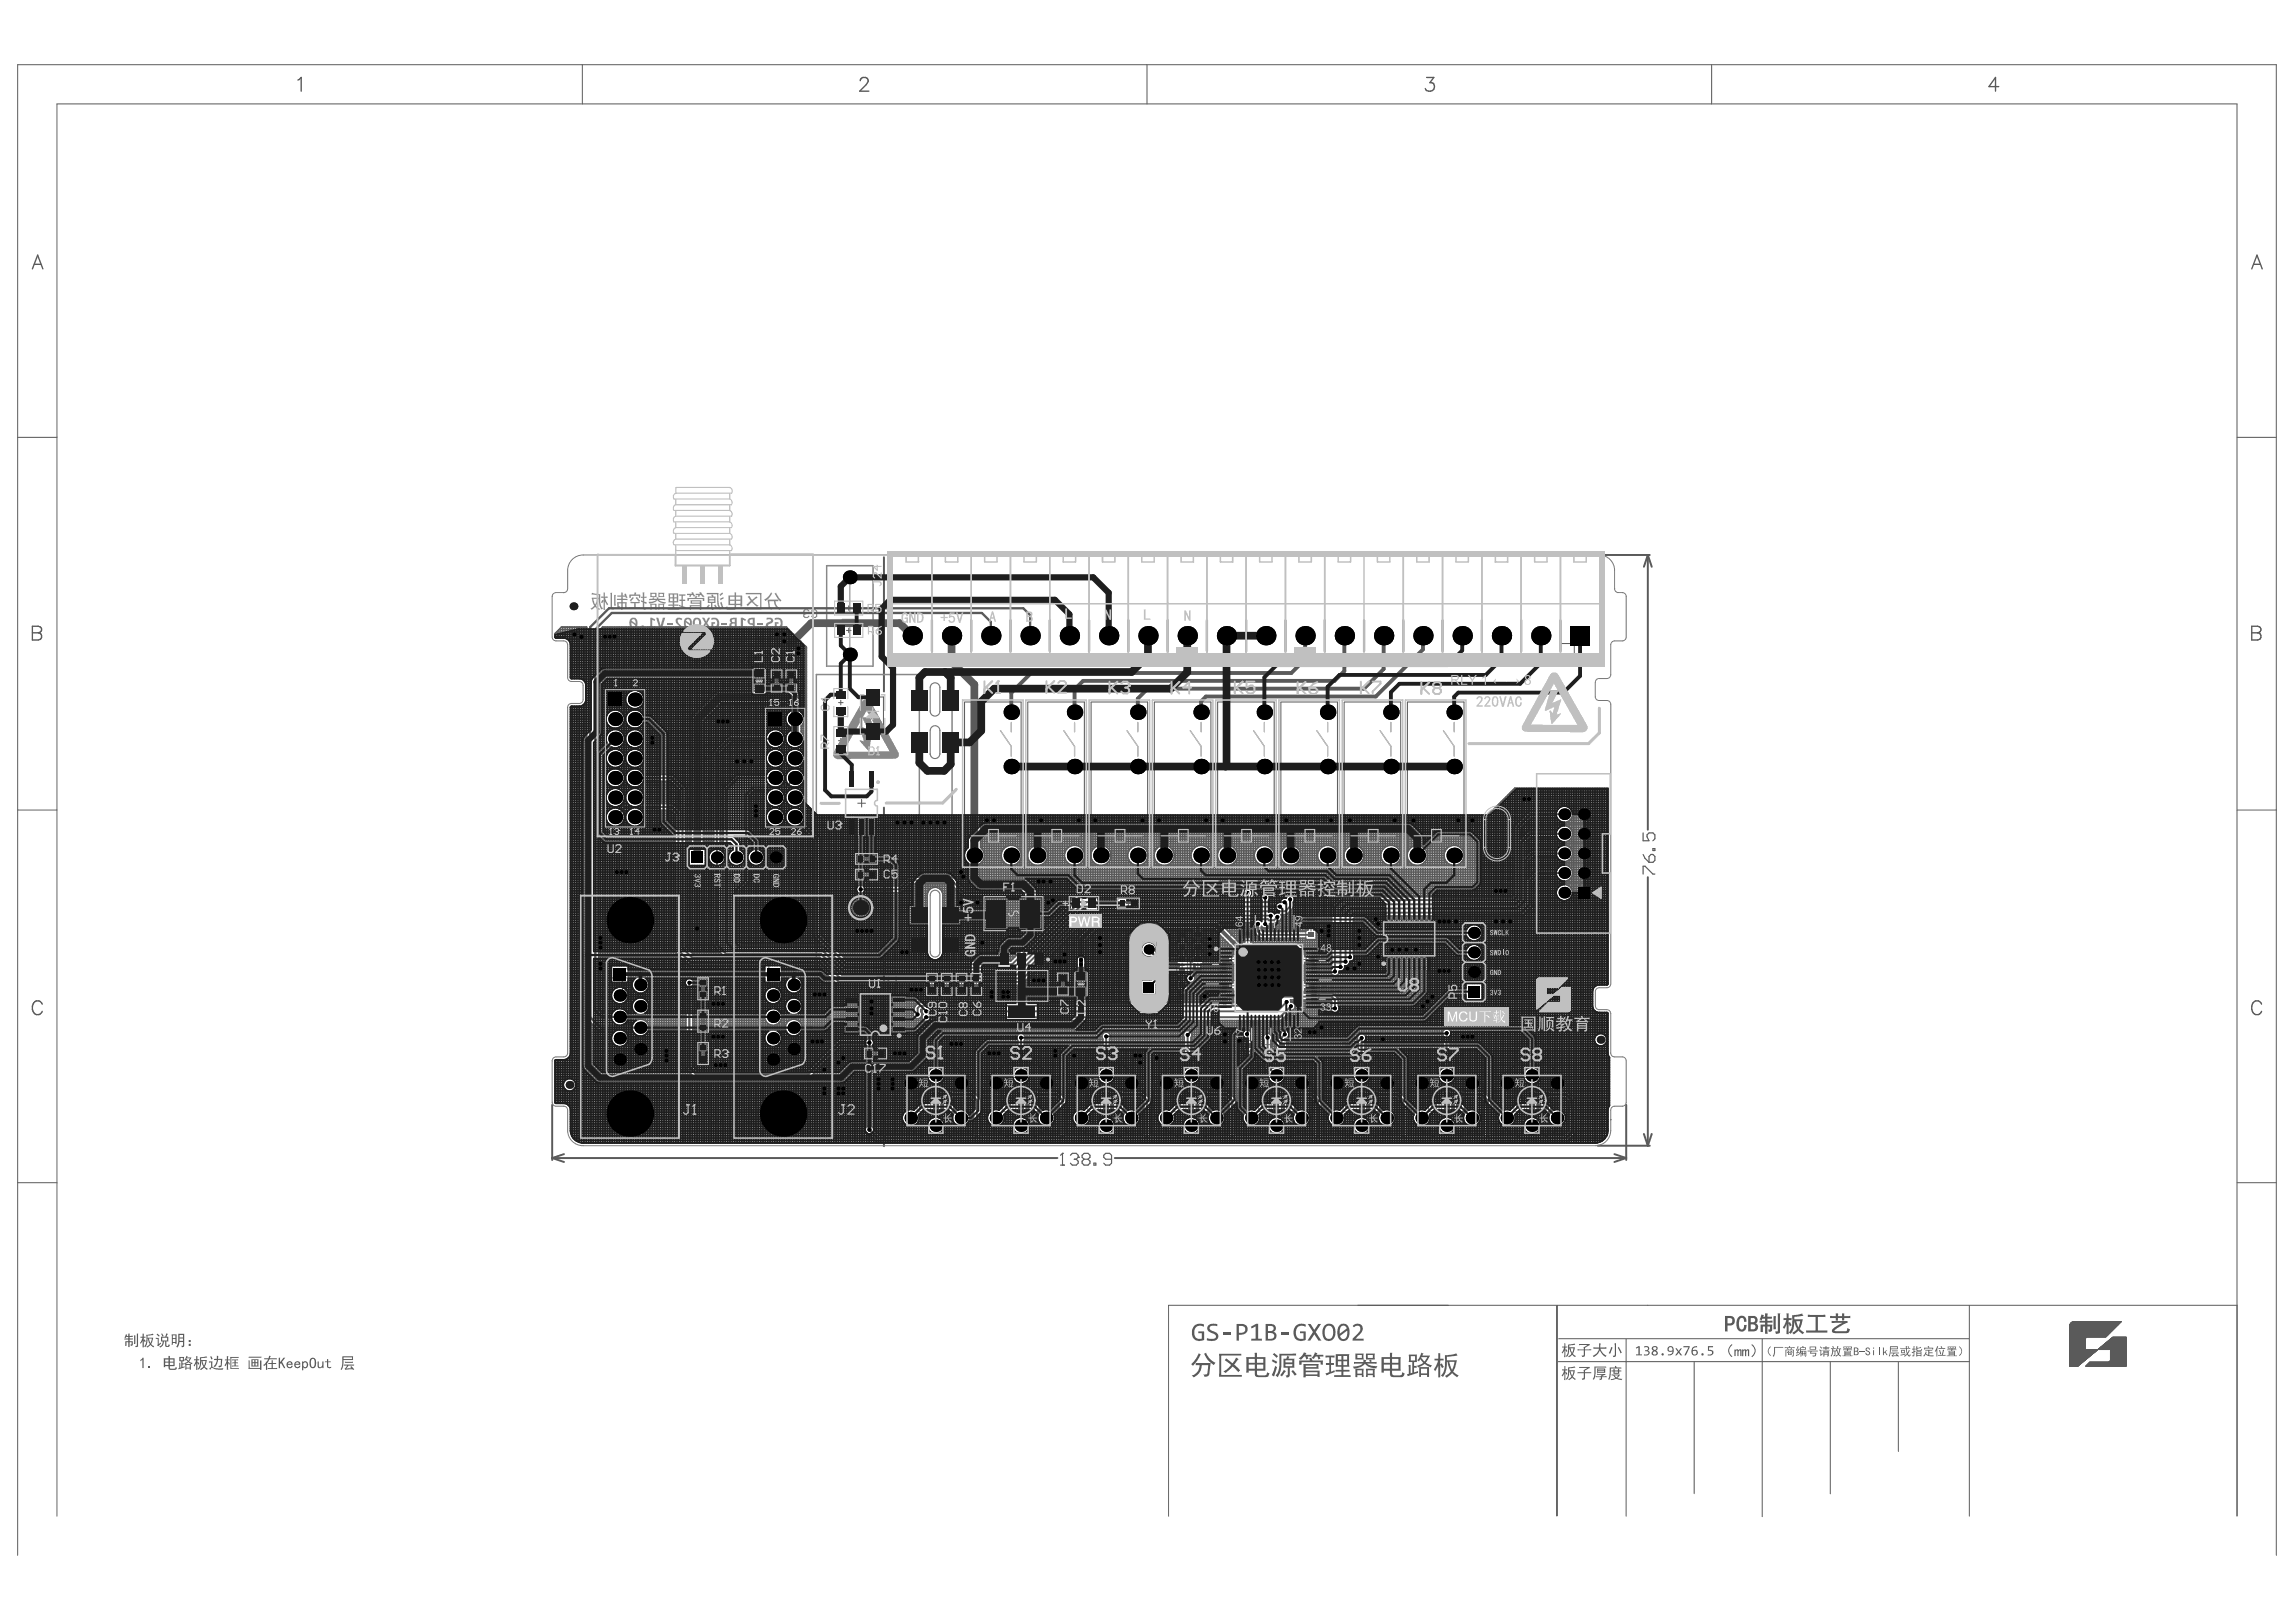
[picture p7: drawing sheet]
<svg xmlns="http://www.w3.org/2000/svg" width="297mm" height="210mm" viewBox="0 0 297 210" stroke-linecap="round" stroke-linejoin="round" font-family="sans-serif">
<g fill="none" stroke="#5a5a5a" stroke-width=".13">
<path d="M75.3 8.4v5M148.4 8.4v5M221.4 8.4v5M2.3 56.6h5.1M289.4 56.6h5.1M2.3 104.8h5.1M289.4 104.8h5.1M2.3 153.1h5.1M289.4 153.1h5.1M201.4 169v27.2M201.5 168.9v27.3M201.6 176.2h53.2"/>
<path d="M201.6 173.2h53.1M210.4 173.3v22.9M219.2 176.2v17.1M228 173.3v23M236.8 176.2v17.1M245.6 176.3v11.5M254.8 168.9v27.3M267.8 176.8h1M267.8 176.7h1.1M267.8 176.3h1.6M267.8 174.6h2M267.8 174.3h2"/>
<path d="M267.8 173.8h2M267.8 173.7h2M267.8 173.5h2M267.8 173.3h2M267.8 176h1.9M267.8 175.9h2.1M267.8 175.6h2.4M267.8 175.2h2.9M267.8 174.7h3.5M267.8 174.6h7.3M267.8 174.5h2M267.8 174.4h2"/>
<path d="M267.8 174.2h2M267.8 174.1h2M267.8 174h2M267.8 173.9h2M267.8 173.6h2M267.8 173.4h2M267.8 173.2h2M267.8 172.7h5M267.8 172.3h5.4M267.8 172.2h5.5M267.8 171.5h6.2M267.8 171.4h6.2"/>
<path d="M267.8 171.4h6.3M268 171.2h6.3M268.8 176.8h-1M268.9 176.7l-1.1 .1M269 176.7h-1.2M269 176.6l-1.2 .1M269 176.6h-1.2M269.1 176.6h-1.3M269.2 176.5h-1.4M269.3 176.4h-1.5M269.4 176.4h-1.6M269.5 176.3h-1.7"/>
<path d="M269.5 176.2l-1.7 .1M269.6 176.2h-1.8M269.6 176.1l-1.8 .1M269.7 176.1h-1.9M269.8 176h-2M269.8 176.8h5.3M269.8 173.2h-2M269.9 176.8h5.2M269.9 173.1h-2.1M269.9 175.9l-2.1 .1M269.9 176.7h5.2M269.9 175.9h-2.1"/>
<path d="M270 176.7h5.1M270 175.8l-2.2 .1M270 176.6h5.1M270 175.8h-2.2M270.1 175.8h-2.3M270.1 176.6h5M270.1 175.7l-2.3 .1M270.1 176.5h5M270.1 175.7h-2.3M270.2 176.5h4.9M270.2 175.7h-2.4M270.2 176.4h4.9"/>
<path d="M270.3 176.4h4.8M270.3 175.6h-2.5M270.3 176.3h4.8M270.3 175.5l-2.5 .1M270.4 176.3h4.7M270.4 176.3h.1M270.4 175.5h-2.6M270.5 175.5h-2.7M270.5 175.4h-2.7M270.6 175.4h-2.8M270.6 175.3h-2.8M270.7 175.3h-2.9"/>
<path d="M270.7 175.2h-2.9M270.8 175.2h-3M270.8 175.1h-3M270.9 175.1h-3.1M271 175h-3.2M271.1 174.9l-3.3 .1M271.1 174.9h-3.3M271.2 174.9h-3.4M271.2 174.8l-3.4 .1M271.2 174.8h-3.4M271.3 174.8h-3.5M271.3 174.7h-3.5"/>
<path d="M271.4 174.7h-3.6M271.4 174.6h3.7M271.5 174.6h3.6M271.6 174.5h3.5M271.7 174.4h3.4M271.8 174.3h3.3M271.9 174.3h3.2M271.9 174.2h3.2M272 174.2h3.1M272 174.1h3.1M272.1 174.1h3M272.2 174h2.9"/>
<path d="M272.2 173.9h2.9M272.3 173.9h2.8M272.3 173.8h2.8M272.4 173.8h2.7M272.4 173h-4.6M272.5 173h-4.7M272.5 173.8h2.6M272.5 173.7h2.6M272.5 172.9h-4.7M272.6 173.7h2.5M272.6 172.9h-4.8M272.6 173.6h2.5"/>
<path d="M272.6 172.8h-4.8M272.7 172.8h-4.9M272.7 173.6h2.4M272.7 172.7h-4.9M272.7 173.5h2.4M272.8 173.5h2.3M272.8 176.3h2.3M272.8 172.7h-5M272.8 172.6l-5 .1M272.9 172.6h-5.1M272.9 173.4h2.2M272.9 176.2h2.2"/>
<path d="M272.9 172.5l-5.1 .1M273 176.2h2.1M273 172.5h-5.2M273 176.1h2.1M273 173.3h2.1M273 172.4l-5.2 .1M273 175.8h2.1M273 175.7h2.1M273 175.4h2.1M273 175.3h2.1M273 175h2.1M273 174.9h2.1"/>
<path d="M273 176h2.1M273 175.9h2.1M273 175.6h2.1M273 175.5h2.1M273 175.2h2.1M273 175.1h2.1M273 174.8h2.1M273 174.7h2.1M273 172.4h-5.2M273.1 173.3h2M273.1 172.4h-5.3M273.1 173.2h2"/>
<path d="M273.2 172.3h-5.4M273.2 173.2h1.9M273.2 173.1h1.9M273.2 172.2h-5.4M273.3 173.1h1.8M273.3 172.1l-5.5 .1M273.3 173h1.8M273.3 172.1h-5.5M273.4 172.1h-5.6M273.4 172l-5.6 .1M273.4 172h-5.6M273.5 172h-5.7"/>
<path d="M273.5 171.9h-5.7M273.6 171.9h-5.8M273.6 171.8h-5.8M273.7 171.8h-5.9M273.7 171.7h-5.9M273.8 171.7h-6M273.8 171.6l-6 .1M273.9 171.6h-6.1M273.9 171.5l-6.2 .1M274 171.5h-6.2M274.1 171.4h-6.3M274.2 171.3h-6.4"/>
<path d="M274.2 171.3h-6.3M274.2 171.2l-6.3 .1M274.2 171.2h-6.3M274.3 171.2h-6.4M274.4 171.1h-6.4M274.4 171.1h-6.3M274.4 171h-6.2M275.1 174.6h-3.6M275.1 174.3h-3.3M289.4 168.9h-138.2v27.3M7.4 196.2v-182.8h282v182.8M2.3 201.3v-192.9h292.2v192.9"/>
</g>
<path d="M38.5 10.4l.5-.4v1.8M111.3 10.4l.2-.3 .5-.1a.43 .43 0 0 1 .2 .7l-1 1.1h1.2M184.6 10h.9l-.5 .7a.57 .57 0 0 1 .6 .7 .57 .57 0 0 1-.8 .4l-.2-.1-.2-.2M258.6 11.2h-1.3l.9-1.2v1.8M291.3 34.8l.7-1.8 .7 1.8M291.6 34.2h.8M291.3 81l1 .1a.41 .41 0 0 1 0 .7l-.2 .1a.47 .47 0 0 1 .4 .5 .47 .47 0 0 1-.4 .4h-.8zM291.3 81.9h.8M292.6 129.9a.65 .65 0 0 0-.8-.4 .65 .65 0 0 0-.5 .7 .78 .78 0 0 0 .2 .8 .78 .78 0 0 0 .8 .2l.3-.3" fill="none" stroke="#5a5a5a" stroke-width=".18"/>
<g fill="#5a5a5a">
<path d="M204.3 176.9h1.4v.1l-.6 .4v.2h.8v.1h-.8v.7l-.2 .1a.13 .13 0 0 1-.2 .1 .13 .13 0 0 1 0-.2l.2-.1v-.6h-.8v-.1h.8a.33 .33 0 0 1 .3-.5l.2-.1h-1.1z"/>
<path d="M202.4 176.8h.1v.4h.3v.2h-.3v.2a.14 .14 0 0 1 .2 .1 .14 .14 0 0 1 0 .2h-.1l-.1-.3v1h-.1v-.9l-.3 .4-.1-.1 .3-.4 .1-.2h-.3v-.2h.3zM203.2 177.5l.2 .5 .2-.5zM202.9 176.9h.4a.29 .29 0 0 1 .5 .1l-.8 .1v.2h.8l-.2 .5a.38 .38 0 0 0 0 .4 .38 .38 0 0 0 .3 .3l-.1 .1-.1-.1a.3 .3 0 0 0-.3-.2 .3 .3 0 0 0-.3 .2l-.1 .1-.1-.1 .1-.1a.33 .33 0 0 0 .3-.2 .33 .33 0 0 0-.2-.4l-.1-.3-.1 .7-.2 .4-.1-.1 .2-.5z"/>
<path d="M206.3 176.8h1.5v.2h-1.4v1.2l-.2 .4-.1-.2 .2-.5zM206.8 177.2v.1h.7v-.1zM206.8 177.5v.1h.7v-.1zM206.6 177.1h1.1v.6h-1.1zM206.6 177.8h1.1v.1l-.4 .2h.5v.1h-.5v.2a.18 .18 0 0 1-.2 .2 .18 .18 0 0 1-.2-.2h.2v-.2h-.7v-.1h.7v-.1l.3-.1h-.8z"/>
<path d="M208.3 177h.7a.11 .11 0 0 1-.1-.2 .11 .11 0 0 1 .1 0 .11 .11 0 0 1 .1 .1v.1h.7v.1h-1.4l-.1 1.1a.22 .22 0 0 1 0 .2 .22 .22 0 0 1-.3 .1l.2-.5zM208.5 177.4h.2v-.2h.2v.2h.4v-.3h.2v.3h.3v.1a.21 .21 0 0 0-.3 0 .21 .21 0 0 0 0 .3h-.8a.21 .21 0 0 0 0-.3 .21 .21 0 0 0-.2 0zM208.9 177.5v.2h.4v-.2zM208.9 178a.23 .23 0 0 0 .1 .2 .23 .23 0 0 0 .3-.1v-.1zM208.5 177.9h1.1l-.4 .4 .7 .1-.1 .2-.4-.1a.83 .83 0 0 0-.8 .1h-.2v-.1l.6-.2-.3-.3h-.2z"/>
</g>
<path d="M4.2 34.8l.7-1.8 .6 1.8M4.4 34.2h.9M4.2 81l1 .1a.41 .41 0 0 1 0 .7l-.2 .1a.47 .47 0 0 1 .4 .5 .47 .47 0 0 1-.4 .4h-.8zM4.2 81.9h.8M5.5 129.9a.65 .65 0 0 0-.8-.4 .65 .65 0 0 0-.5 .7 .78 .78 0 0 0 .2 .8 .78 .78 0 0 0 .8 .2l.3-.3" fill="none" stroke="#5a5a5a" stroke-width=".18"/>
<g fill="#5a5a5a">
<path d="M223.9 174.1l.2-.1v.1a.84 .84 0 0 0 0 1.4l-.1 .1a.97 .97 0 0 1-.1-1.5z"/>
<path d="M224.4 174.6h.1v.1a.21 .21 0 0 1 .2-.1 .21 .21 0 0 1 .2 .1 .19 .19 0 0 1 .3-.1 .19 .19 0 0 1 .1 .2v.7h-.2v-.6a.13 .13 0 0 0-.1-.1 .13 .13 0 0 0-.1 .2v.5h-.1v-.6a.13 .13 0 0 0-.2-.1 .13 .13 0 0 0-.1 .2v.5h-.1z"/>
<path d="M225.4 174.6h.1l.1 .1 .2-.1a.15 .15 0 0 0 .2 .1 .15 .15 0 0 0 .1-.1l.2 .1v.8h-.2v-.6a.13 .13 0 0 0-.1-.1 .13 .13 0 0 0-.1 .2v.5h-.1v-.6a.13 .13 0 0 0-.2-.1 .13 .13 0 0 0-.1 .2v.5h-.1z"/>
<path d="M226.6 174.1l.1-.1 .1 .1a.96 .96 0 0 1-.1 1.5l-.1-.1a.83 .83 0 0 0 0-1.4z"/>
<path d="M204.3 173.9h1.4v.2l-.6 .3v.2h.8v.1h-.8v.7a.22 .22 0 0 1-.2 .2 .22 .22 0 0 1-.3-.2l.3-.1v-.6l-.8 .1v-.2h.8a.35 .35 0 0 1 .3-.4l.2-.1h-1.1z"/>
<path d="M206.1 174.4h.8v-.3a.15 .15 0 0 1 0-.2 .15 .15 0 0 1 .2 0l-.1 .5h.8v.1h-.8l.4 .6 .4 .3-.1 .2-.3-.2-.4-.7-.2 .4-.5 .4a.17 .17 0 0 1-.1 .1 .17 .17 0 0 1-.2-.2l.7-.4 .2-.5h-.8z"/>
<path d="M211.6 174.4l.5-.2v1.1h.3v.1h-.7v-.1h.3v-.9l-.3 .1z"/>
<path d="M212.7 174.3l.4-.1 .3 .2v.2l-.2 .2 .2 .1v.3l-.2 .2h-.5v-.1h.3a.21 .21 0 0 0 .3-.3 .21 .21 0 0 0-.3-.1h-.2v-.2h.2a.23 .23 0 0 0 .2-.3 .23 .23 0 0 0-.4 0h-.1z"/>
<path d="M216.7 174.5h.2l.3 .3 .2-.3h.2l-.3 .4 .3 .5h-.2l-.2-.3-.3 .3h-.2l.4-.5z"/>
<path d="M217.8 174.2h.8l-.5 1.2h-.2l.5-1h-.6z"/>
<path d="M221 174.2h.6v.2h-.5v.3h.4l.1 .2 .1 .2-.3 .3h-.5v-.1h.2a.26 .26 0 0 0 .4-.1 .26 .26 0 0 0-.1-.3l-.4-.1z"/>
<path d="M228.9 174.4l.2-.2v.1l-.3 .4v.3l.3 .4v.1l-.4-.5v-.3z"/>
<path d="M229.5 174.3h1.2v.1h-1.1v.6l-.1 .6-.2-.1 .2-.4z"/>
<path d="M240.5 174.8h.7v.1h-.7z"/>
<path d="M241.4 174.5l.1-.1h.3l.1 .2v.1h-.1a.17 .17 0 0 0-.2-.2 .17 .17 0 0 0-.1 .2 .17 .17 0 0 0 .2 .1l.2 .2v.3l-.2 .1-.3-.1-.1-.2h.2a.18 .18 0 0 0 .2 .2 .18 .18 0 0 0 .1-.3 .18 .18 0 0 0-.2-.1l-.2-.2z"/>
<path d="M243.1 174.4h.1v1h-.1z"/>
<path d="M243.6 174.4h.1v.6l.3-.3h.2l-.3 .2 .3 .5h-.1l-.2-.4-.2 .1v.3h-.1z"/>
<path d="M253.5 174.2l.3 .5v.5l-.3 .3-.1-.1 .3-.2 .1-.4-.1-.3-.3-.2z"/>
<path d="M154.5 171.6l.1-.1a1.25 1.25 0 0 1 1.2-.1v.3l-.4-.1a.89 .89 0 0 0-.9 .6 .89 .89 0 0 0 .4 1h.6v-.7h-.5v-.2h.8v1.1l-.8 .1a1.15 1.15 0 0 1-.5-1.9z"/>
<path d="M156.3 171.5l.4-.2 .8 .1v.2h-.3a.45 .45 0 0 0-.7 .4l.1 .1 .7 .3 .2 .2a.63 .63 0 0 1 0 .7 .63 .63 0 0 1-.7 .2h-.7v-.3l.8 .1a.35 .35 0 0 0 .4-.4 .35 .35 0 0 0-.4-.3l-.3-.1a.58 .58 0 0 1-.3-1z"/>
<path d="M158.3 172.5h1v.2h-1z"/>
<path d="M161.8 171.7l.7-.4h.3v1.9h.5v.3h-1.4v-.3h.5v-1.6l-.5 .3z"/>
<path d="M165.8 172.5h1v.2h-1z"/>
<path d="M167.6 171.6a1.18 1.18 0 0 1 1.3-.2v.3l-.3-.1a.88 .88 0 0 0-.9 .5 .88 .88 0 0 0 .1 1 .83 .83 0 0 0 .8 .1v-.7h-.4v-.2h.7v1.1l-.5 .1a1.08 1.08 0 0 1-.9-1.7z"/>
<path d="M169.2 171.3h.4l.4 .8 .5-.8h.4l-.7 1.1 .8 1.1h-.4l-.6-.8-.5 .8h-.4l.8-1.1z"/>
<path d="M175 171.6l.3-.2 .4-.1 .3 .1 .3 .3a1.07 1.07 0 0 1-.5 1.1l-.4 .4h1v.3h-1.4v-.3l.7-.6 .3-.4a.45 .45 0 0 0-.2-.6 .45 .45 0 0 0-.7 .2z"/>
<path d="M224.8 170.5l.1-.1a.61 .61 0 0 1 .8 0 .61 .61 0 0 1 .2 .7h-.3a.35 .35 0 0 0-.2-.6 .35 .35 0 0 0-.4 .5v.4a.6 .6 0 0 0 .3 .6 .46 .46 0 0 0 .3-.5h.4v.1a.69 .69 0 0 1-.8 .7 .99 .99 0 0 1-.5-1.4z"/>
<path d="M233.9 170.1h2.3v.3h-1v1.8h1.2v.3h-2.7v-.3h1.2v-1.8h-1z"/>
<path d="M202.4 173.8h.1v.5h.3v.1h-.3v.3a.17 .17 0 0 1 .2 0 .17 .17 0 0 1 0 .2l-.2-.2v.9h-.1v-.9l-.3 .5-.1-.2 .3-.4 .1-.2h-.3v-.1h.3zM203.2 174.5l.2 .6 .2-.6zM202.9 174l.8-.2 .1 .2-.8 .1v.3h.8l-.2 .5a.35 .35 0 0 0 0 .4 .35 .35 0 0 0 .3 .2l-.1 .1-.4-.3-.4 .4-.1-.2h.1a.3 .3 0 0 0 .3-.2 .3 .3 0 0 0-.1-.4l-.2-.4-.1 .8a.24 .24 0 0 1-.3 .2l.2-.5z"/>
<path d="M209.3 174.4l.1-.1 .4 .8h-.1zM208.4 174.3a.16 .16 0 0 1 .2 .1 .16 .16 0 0 1-.1 .2l-.2 .5h-.1zM208.9 173.8h.2v1.6a.22 .22 0 0 1-.2 .2 .22 .22 0 0 1-.3-.2h.2l.1-.1z"/>
<path d="M213.9 174.5a.2 .2 0 0 0 .4 0 .2 .2 0 0 0-.4 0zM213.8 175.1a.25 .25 0 0 0 .5 0 .25 .25 0 0 0-.5 0zM213.7 174.4l.2-.2h.3l.3 .2-.1 .2-.2 .2 .3 .2v.2l-.3 .2h-.4a.32 .32 0 0 1-.1-.4 .32 .32 0 0 1 .2-.2l-.2-.2z"/>
<path d="M215.9 174.6a.27 .27 0 0 0 .5 0 .27 .27 0 0 0-.5 0zM215.8 174.3l.2-.1 .4 .1 .1 .2v.4a.53 .53 0 0 1-.6 .5h-.1v-.1l.4-.1 .2-.3h-.4a.38 .38 0 0 1-.2-.6z"/>
<path d="M219 175.1a.25 .25 0 0 0 .5 0 .25 .25 0 0 0-.5 0zM218.9 174.4l.3-.1 .4-.1v.2l-.5 .1a.14 .14 0 0 0-.1 .2 .14 .14 0 0 0 .2 0h.3l.2 .4-.2 .2-.4 .1-.3-.3v-.3z"/>
<path d="M230.9 174.4h.6l-.1-.2h.1l.1 .2h.6v.1l-.9-.1 .1 .2-.1 .1h.3l.1-.2h.1v.2h.3v.8l-.3 .1v-.2h.2v-.7h-.9v.8h-.1v-.8l.3-.1-.1-.1 .1-.1-.4 .1zM231.6 174.8h.1l.2 .2h-.1zM231.4 175.1v.2h.3v-.2zM231.1 175l.3-.2 .1 .1-.2 .1h.5v.3h-.5v-.3z"/>
<path d="M233 174.4v.2h.5v-.2zM233.5 174.9v.2h.1v-.2zM233.3 174.9v.2h.1v-.2zM233.1 174.9v.2h.1v-.2zM232.6 174.2l.1 .1-.2 .4h.1l.1-.2 .1 .1-.3 .4h.3l-.1 .1h-.1a.11 .11 0 0 1-.2 0 .11 .11 0 0 1 .1-.2l.1-.1h-.2l-.1-.1zM232.3 175.3l.5-.1v.1l-.4 .2zM232.9 174.4h.3v-.2h.1v.2h.3v.3h-.6v.1h.7v.7l-.2 .1v-.2h.1v-.2h-.1v.2h-.1v-.2h-.1v.2h-.1v-.2h-.1v.3h-.2l.1-.5-.2 .3-.1-.2 .2-.2z"/>
<path d="M234.2 174.4v.2h.6v-.2zM234.1 174.3h.9v.4h-.9zM233.9 174.8h1.3v.1h-.9v.2h.7v.2a.26 .26 0 0 1-.2 .2 .26 .26 0 0 1-.3-.1h.1a.2 .2 0 0 0 .3-.2h-.8l.1-.3h-.3z"/>
<path d="M235.8 174.3h.4v-.1h.1v.1h.4v.1h-.4v.1h.3v.1h-.3v.1h.4v.1h-.9v-.1h.4v-.1h-.3v-.1h.3v-.1h-.4zM235.5 174.3v-.1l.2 .3h-.1zM236 174.9v.1h.5v-.1zM236 175.1v.1h.5v-.1zM235.3 174.7h.3v.6l.2-.2v.1v.1a.18 .18 0 0 1-.2 .1 .18 .18 0 0 1-.1 0v-.6h-.2zM235.9 174.8h.7v.7h-.2l.1-.2h-.5v.2h-.1z"/>
<path d="M237 174.2h.1l.2 .2-.2 .1zM236.9 174.5h.6v.1h-.3v.2h.3l-.1 .4a.16 .16 0 0 1 0 .3 .16 .16 0 0 1-.2-.1l.1-.1 .1-.4h-.3l-.1 .5-.1 .1h-.1l.2-.5v-.4h-.1zM237.7 174.2h.2l-.2 .3h.5v.1h-.1l-.1 .3a.31 .31 0 0 0 .1 .5h.1a.22 .22 0 0 1-.2 .1 .22 .22 0 0 1-.2-.2v.1a.2 .2 0 0 1-.2 .1 .2 .2 0 0 1-.2-.1h.1a.25 .25 0 0 0 .3-.1 .25 .25 0 0 0-.1-.3l-.1-.2-.1 .1v-.1zM237.7 174.6v.1l.2 .4 .1-.5z"/>
<path d="M239.2 174.3v.2h.3v-.2zM238.9 174.3v.2h.3v-.2zM238.6 174.3v.2h.2v-.2zM238.5 174.3h1.1v.2h-1.1zM238.4 174.6h.6v-.1l.1 .1h.5v.1h-.5l-.1 .1h.5l-.1 .6h.3v.1h-1.3v-.1h.2v-.6h.3v-.1h-.5zM238.7 174.9v.1h.7v-.1zM238.7 175v.1h.7v-.1zM238.7 175.2v.1h.7v-.1zM238.7 175.3v.1h.7v-.1z"/>
<path d="M240 174.5v.3h.1a.17 .17 0 0 0 .2-.2 .17 .17 0 0 0-.2-.1zM240 174.9v.4h.1a.18 .18 0 0 0 .2-.2 .18 .18 0 0 0-.2-.2zM239.8 174.4h.4a.25 .25 0 0 1 .2 .2 .25 .25 0 0 1-.1 .3 .27 .27 0 0 1 .1 .3 .27 .27 0 0 1-.3 .2h-.3z"/>
<path d="M242.3 174.4h.2v.1h-.2zM242.3 174.7h.2v.7h-.2z"/>
<path d="M244.6 174.3v.2h.8v-.2zM244.8 174.8h.7v.1h-.7zM244.6 175h1.1v.1h-.6l-.2 .3h.5l-.1-.1 .1-.1 .3 .3-.1 .1-.1-.1h-.7l-.1-.1 .3-.3h-.4zM244.5 174.2h1v.4h-.9v.6l-.2 .3h-.1l.2-.4z"/>
<path d="M246.8 174.3l.1-.1 .1 .2h-.1zM245.9 174.4l.7 .1v-.3h.1v.3l.4-.1v.2l-.4-.1 .1 .6 .2-.4 .1 .1-.1 .1a.3 .3 0 0 0-.1 .5h.1l.1-.1a.17 .17 0 0 1 0 .2 .17 .17 0 0 1-.3-.1l-.1-.1-.3 .2h-.1l.1-.1a.32 .32 0 0 0 .3-.2 .32 .32 0 0 0-.1-.4v-.3l-.7 .1zM246.1 174.8v.2h.2v-.2zM246 174.7h.4v.4h-.4zM245.9 175.3l.6-.1v.1l-.6 .1z"/>
<path d="M247.6 174.2h.1v.3h.1v.1h-.1v.3l.1-.1v.1l-.1 .1v.4a.12 .12 0 0 1-.2 .1 .12 .12 0 0 1-.1-.1h.2v-.4l-.2 .1-.1-.1 .3-.1v-.3h-.2v-.1h.2zM247.9 174.2h.1a.15 .15 0 0 0 .1 .2 .15 .15 0 0 0 .2 0l.2-.1 .1 .1-.6 .1v.2h.4l.2-.1a.13 .13 0 0 1 .1 .1 .13 .13 0 0 1-.2 .1h-.6zM248 175v.1h.5v-.1zM248 175.2v.1h.5v-.1zM247.9 174.9h.7v.6l-.6-.1v.1h-.1z"/>
<path d="M249.4 174.2a.1 .1 0 0 1 .1 .1 .1 .1 0 0 1 0 .1zM248.9 174.4h1.2v.2h-.1v-.1h-.9v.1h-.2zM249.1 174.7h.9v.1h-.4v.2h.4v.1h-.4v.3h.6l-.1 .1-.8-.1a.15 .15 0 0 0-.2-.1 .15 .15 0 0 0-.1 .1l-.1 .1h-.1l.2-.2 .1-.4h.2a.26 .26 0 0 0-.1 .3 .26 .26 0 0 0 .3 .2v-.6h-.4z"/>
<path d="M251.1 174.3l.1-.1 .1 .2-.1 .1zM250.8 174.5h.9v.1h-.9zM250.9 174.7h.1l.1 .6h-.1zM251.4 174.7h.1l-.2 .6h.4v.1h-1v-.1h.5zM250.6 174.2l.2 .1-.2 .2v1h-.1v-.8l-.1 .3-.1-.2z"/>
<path d="M252.7 174.3v.2h.2v-.2zM252.4 174.3v.2h.2v-.2zM252.1 174.3v.2h.2v-.2zM252 174.3h1.1v.2h-1.1zM251.9 174.6h.6v-.1l.1 .1h.5v.1h-.5l-.1 .1h.4v.6h.3v.1h-1.3v-.1h.2v-.6h.3v-.1h-.5zM252.2 174.9v.1h.6v-.1zM252.2 175v.1h.6v-.1zM252.2 175.2v.1h.6v-.1zM252.2 175.3v.1h.6v-.1z"/>
<path d="M160.3 171.6v.9h.3a.45 .45 0 0 0 .5-.5 .45 .45 0 0 0-.5-.4zM160 171.3l1 .1a.71 .71 0 0 1 .4 .9 .71 .71 0 0 1-.9 .4h-.2v.8h-.3z"/>
<path d="M164 171.6v.6h.4a.34 .34 0 0 0 .4-.3 .34 .34 0 0 0-.4-.3zM164 172.5v.8l.4-.1a.38 .38 0 0 0 .4-.3 .38 .38 0 0 0-.4-.4zM163.7 171.3h.7a.54 .54 0 0 1 .6 .4 .54 .54 0 0 1-.3 .7h.1a.6 .6 0 0 1 .3 .7 .6 .6 0 0 1-.7 .4h-.7z"/>
<path d="M171.6 171.7l-.2 .5v.7a.54 .54 0 0 0 .7 .4 .54 .54 0 0 0 .4-.7l-.1-.7a.5 .5 0 0 0-.8-.2zM171.3 171.6h.1a.84 .84 0 0 1 .9-.2 .84 .84 0 0 1 .5 .9l-.1 .6a.84 .84 0 0 1-1 .6 .84 .84 0 0 1-.6-1l.1-.6z"/>
<path d="M173.5 171.7l-.2 .4v.5l.9-.7a.43 .43 0 0 0-.3-.3 .43 .43 0 0 0-.4 .1zM173.4 172.9l.2 .3h.4l.3-.4v-.6zM173.2 171.6a.78 .78 0 0 1 1-.2 .78 .78 0 0 1 .4 .8v.4a.8 .8 0 0 1-.8 .9 .8 .8 0 0 1-.8-.9v-.6z"/>
<path d="M223.5 170.6v.7h.3a.34 .34 0 0 0 .3-.4 .34 .34 0 0 0-.4-.3zM223.2 170.3h.7a.63 .63 0 0 1 .5 .7 .63 .63 0 0 1-.6 .5h-.3v.8h-.3z"/>
<path d="M226.5 170.6v.5h.3a.27 .27 0 0 0 .3-.3 .27 .27 0 0 0-.3-.2zM226.5 171.4v.6h.3a.32 .32 0 0 0 .3-.3 .32 .32 0 0 0-.3-.3zM226.2 170.3h.7a.51 .51 0 0 1 .5 .4 .51 .51 0 0 1-.3 .6 .55 .55 0 0 1 .3 .6 .55 .55 0 0 1-.6 .4h-.6z"/>
<path d="M227.9 170.1l.3 .1-.1 .2h.3v-.4h.3v.4h.5v.3h-.5v.2h.6v.3h-.6v.2h.6v.3a.39 .39 0 0 1 0 .5 .39 .39 0 0 1-.5 .1v-.1a.12 .12 0 0 1 0-.1 .12 .12 0 0 1 .2-.1v-.3h-.3v.9h-.3v-.9h-.3v.7h-.3v-1h.6v-.2h-.8v-.3h.8v-.2h-.4l-.1 .2-.3-.1zM229.4 170.3h.3v1.7h-.3zM230 170h.3v2.3a.38 .38 0 0 1-.6 .3v-.3l.3-.1z"/>
<path d="M231.1 170h.3v.6l.4-.1v.3h-.4v.4l.2-.1v.1a.27 .27 0 0 1 .2 .2 .27 .27 0 0 1-.2 .3l-.2-.4v1.4h-.3v-1.3l-.3 .6a.31 .31 0 0 1-.1-.3 .31 .31 0 0 1 .2-.3l.2-.6h-.4v-.3l.4 .1zM232.4 171l.3 .8 .2-.8zM231.9 170.2l1.3-.2 .1 .3-1.2 .1v.3h1.1l-.2 .9a.45 .45 0 0 0-.1 .4 .45 .45 0 0 0 .4 .4h.1l-.2 .3-.5-.5-.3 .2a.31 .31 0 0 1-.2 .2 .31 .31 0 0 1-.3-.1l.6-.5-.4-1-.1 1.1-.3 .5-.3-.1 .4-.6v-.3z"/>
<path d="M236.8 170.3h.7v-.3h.3v.3h.5v-.3h.3v.3h.8v.3h-.8v.3h-.3v-.3h-.5v.3h-.3v-.3h-.7zM237 170.9l2 .1v.2l-.5 .2-1.1 .6a.12 .12 0 0 0-.1 .2 .12 .12 0 0 0 .2 .1h1.3l.1-.1 .1-.3 .3 .1v.1a.43 .43 0 0 1-.4 .4h-1.5a.36 .36 0 0 1-.4-.2 .36 .36 0 0 1 .3-.5l1-.6h-1.3z"/>
<path d="M155.8 175.2l.2-.1 .5 .7 .8 .6-.3 .3-.8-.7zM155.1 175.1l.1 .1a.17 .17 0 0 1 .1 .2 .17 .17 0 0 1-.1 .1l-.8 1.1-.1 .1-.1-.1a.25 .25 0 0 1 .2-.3l.5-.7zM154.7 176.4h1.9l-.1 1.4a.48 .48 0 0 1-.7 .3l-.1-.2a.33 .33 0 0 0 .5-.3l.1-.9h-.8l-.2 .7-.2 .3-.3 .3a.34 .34 0 0 1-.3 .2 .34 .34 0 0 1-.3-.2l.5-.3 .4-.6 .1-.4h-.5z"/>
<path d="M157.7 175.2h2.9v.2h-2.6v2.5h2.7v.3h-3zM158.6 175.8l.8 .6 .5-.7 .4 .2-.5 .5a.16 .16 0 0 0-.1 .2 .16 .16 0 0 0 .1 .1l.5 .5a.22 .22 0 0 1-.1 .4l-.6-.6a.24 .24 0 0 0-.2-.1 .24 .24 0 0 0-.2 .2l-.4 .4a.28 .28 0 0 1-.5 0l.7-.6a.23 .23 0 0 0 .2-.1 .23 .23 0 0 0-.1-.3l-.7-.5z"/>
<path d="M162.6 175.9v.5h.8v-.5zM161.6 175.9v.5h.7v-.5zM162.6 176.6v.5h.8v-.5zM161.6 176.6v.5h.7v-.5zM161.2 175.6h1.1v-.5h.3v.5h1.1v1.8h-1.1v.4l.2 .2h.8l.3-.1v-.2a.14 .14 0 0 1 .1-.1 .14 .14 0 0 1 .2 .1v.1a.43 .43 0 0 1-.4 .4h-1.3l-.2-.3v-.5h-.7v.2h-.4z"/>
<path d="M165.5 175.2h2.2v.2h-1.9l-.1 1.9-.4 .9-.3-.2 .3-.3 .2-.7zM164.7 175.3l.2-.2 .3 .3a.13 .13 0 0 1 .1 .1 .13 .13 0 0 1-.1 .2h-.1zM166.3 176v.3h.9v-.3zM164.7 175.9l.6 .3-.2 .3-.6-.4zM166.3 176.5v.3h.9v-.3zM166 175.8h.4a.2 .2 0 0 1 .1-.3 .2 .2 0 0 1 .3 .1l-.1 .2h.8v1.2h-.6l-.1 1a.24 .24 0 0 1-.2 .3 .24 .24 0 0 1-.2-.3l.2-.1v-.9h-.6zM167.1 177.5l.2-.2 .3 .4a.15 .15 0 0 1 0 .3 .15 .15 0 0 1-.2-.1zM166.1 177.3a.17 .17 0 0 1 .2 .1 .17 .17 0 0 1-.1 .2l-.4 .5-.2-.1zM165 176.7a.3 .3 0 0 1 .2 .3 .3 .3 0 0 1-.1 .3l-.3 .8-.3-.1 .3-.6z"/>
<path d="M170.1 175l.3 .1-.1 .2h.9v.3l-.5-.1 .1 .3-.2 .1-.2-.4h-.2l-.2 .4-.2-.1a.2 .2 0 0 1 0-.2 .2 .2 0 0 1 .1-.2zM168.7 175l.2 .1a.13 .13 0 0 1 .1 .1 .13 .13 0 0 1-.2 .1h.9v.3l-.6-.1 .2 .3-.3 .1-.1-.4h-.2l-.2 .3a.27 .27 0 0 1-.2 .1 .27 .27 0 0 1-.3-.1l.5-.4zM168.1 176.1l1.4-.1a.17 .17 0 0 1-.1-.2 .17 .17 0 0 1 .3 0l.1 .3h1.4v.5h-.3v-.3h-2.5v.3h-.3zM168.9 176.7v.2h1.4v-.2zM168.9 177.6v.3h1.5v-.3zM168.6 176.5h2v.6h-1.7v.3h1.8v.8h-.3v-.1h-1.5v.1h-.3z"/>
<path d="M171.5 175.4h1.2v.3h-.5v.7h.4v.2h-.4v.9l.4-.2 .1 .3-1 .4a.14 .14 0 0 1-.2-.2 .14 .14 0 0 1 .2-.1l.3-.1v-1h-.5v-.2h.5v-.7h-.5zM173.8 175.5v.5h.5v-.5zM173.1 175.5v.5h.4v-.5zM173.8 176.2v.5h.5v-.5zM173.1 176.2v.5h.4v-.5zM172.8 175.2h1.8v1.7h-.8v.4h.8v.2h-.8v.5h.9v.2h-2.1v-.2h.9v-.5h-.7v-.2h.7v-.4h-.7z"/>
<path d="M176.9 175.3v.4h.7v-.4zM175.6 175.3v.4h.6v-.4zM176.7 175.2h1.2v.7h-1.2zM175.3 175.2h1.1v.7h-1.1zM175.2 176.2l1.2 .1v-.3a.18 .18 0 0 1 .3 0 .18 .18 0 0 1 0 .3h.6l-.2-.2 .2-.1 .2 .2-.2 .1 .8-.1v.3h-1.3l.4 .2 1 .1-.1 .1a.21 .21 0 0 1-.1 .2 .21 .21 0 0 1-.2-.1l-.8-.1-.4-.4-.6 .4-.9 .2-.1-.3h.7l.6-.3h-1.1zM176.9 177.3v.5h.7v-.5zM175.6 177.3v.5h.6v-.5zM175.3 177.1h1.1v1.1h-.2v-.2h-.6v.2h-.3zM176.7 177.1h1.2v1.1h-.3v-.2h-.7v.2h-.2z"/>
<path d="M180.1 175.9v.5h.8v-.5zM179 175.9v.5h.8v-.5zM180.1 176.6v.5h.8v-.5zM179 176.6v.5h.8v-.5zM178.7 175.6h1.1v-.5h.3v.5h1.1v1.8h-1.1v.4l.2 .2h.8l.2-.1a.19 .19 0 0 1 .2-.3 .19 .19 0 0 1 .2 .2l-.1 .3-.3 .1h-1.1l-.3-.1-.1-.1v-.6h-.8v.2h-.3z"/>
<path d="M182.5 175.5v.6h.6v-.6zM183.9 175.6v.1l.4 .5 .3-.6zM183.9 175l.3 .2-.2 .2h1l-.5 1 .8 .3-.1 .1a.27 .27 0 0 1-.3 .1 .27 .27 0 0 1-.2-.2h-.1a.44 .44 0 0 0-.7 .1l-.4 .2-.1-.3 .7-.3-.4-.5-.1 .3-.1-.1a.17 .17 0 0 1-.1-.2 .17 .17 0 0 1 .2-.1zM183.8 177.1v.6h.8v-.6zM182.3 175.3h1v1h-.4v.5l.4-.1v.3h-.4v.6l.6-.2a.24 .24 0 0 1-.1 .3 .24 .24 0 0 1-.3 .1l-1 .3-.1-.3h.3l-.1-1.2h.3v1.1h.2v-1.4h-.4zM183.6 176.9h1.3v1.3h-.3v-.3h-.8v.3h-.2z"/>
<path d="M186.1 175.1h.2v.7h.5v.3h-.5v.5l.3-.2 .1 .3a.17 .17 0 0 1 0 .2 .17 .17 0 0 1-.2 .1 .17 .17 0 0 1-.1-.2l-.1-.2v1.6h-.2v-1.5l-.4 .8-.2-.3 .3-.5 .2-.6h-.4v-.3h.5zM187.5 176.2l.3 1.1 .4-1.1zM186.9 175.4l1-.1 .5-.2 .2 .3-1.4 .2v.4h1.3l-.2 .8-.3 .7 .7 .5-.2 .2-.7-.5-.6 .6-.3-.2 .4-.2a.41 .41 0 0 0 .2-.7l-.2-1h-.1l-.1 .9-.2 .8a.18 .18 0 0 1-.1 .2 .18 .18 0 0 1-.2 0l-.2-.1 .4-.6 .1-.6z"/>
<circle cx="215.1" cy="175.3" r=".16"/>
<circle cx="220.3" cy="175.3" r=".15"/>
</g>
<g fill="none" stroke="#5a5a5a" stroke-width=".13">
<path d="M109.5 78.7h.6M109.8 78.4v.6M90.9 98.1h.6M91.2 97.8v.6M97.9 88.1h.6M98.2 87.8v.6M100.2 88.1h.6M100.5 87.8v.6M102.1 88.1h.6M102.4 87.8v.6M108.5 90.9h.6M108.5 95.8h.6"/>
<path d="M108.8 90.6v.6M108.8 95.5v.6M109.5 81.6h.6M109.8 81.3v.6M111.5 90.2h2.8v4.5h-2.8zM112.6 92.4h.6M112.9 92.1v.6M124.8 90.8h7.3v21.2h-7.3v-21.1M133 90.8h7.3v21.2h-7.3v-21.1M141.2 90.8h7.3v21.2h-7.3v-21.1M149.3 90.8h7.4v21.2h-7.4v-21.1M157.5 90.8h7.3v21.2h-7.3v-21.1"/>
<path d="M165.7 90.8h7.3v21.2h-7.3v-21.1M173.9 90.8h7.3v21.2h-7.3v-21.1M182.1 90.8h7.3v21.2h-7.3v-21.1M202.1 83.3h3.2M203.7 81.7v3.2M111 103.9h1M111.5 103.4v1M111.8 113.2h.6M111.8 111.1h.6M112.1 110.8v.6M112.1 112.9v.6M130.8 118.2h.6"/>
<path d="M131.1 117.9v.6M139.9 116.9h.6M140.2 116.6v.6M145.7 116.9h.6M146 116.6v.6M169.6 119.9v.6M179.2 119.3h6.3v4.4h-6.3zM202.7 115.5h3.2M204.3 113.9v3.2M78.9 126.6h3.2M81 125.3l-.5 .5v2.4M90.7 136.3h.6"/>
<path d="M90.7 128h.6M90.7 132.1h.6M91 127.7v.6M91 131.8v.6M91 136v.6M97.9 126.3h3.2M99.5 124.7v3.2M111 128.8h4.4v5h-4.4zM112.9 131.3h.6M113 136.3h.6M113.2 131v.6M113.3 136v.6"/>
<path d="M115.7 136.8h3.2M117.3 135.2v3.2M120.3 127.4h.6M120.6 127.1v.6M122.2 127.4h.6M122.5 127.1v.6M124.1 127.4h.6M124.4 127.1v.6M126 127.4h.6M126.3 127.1v.6M131.9 127.5h.6M132.2 127.2v.6"/>
<path d="M137.2 127.3h.6M137.5 127v.6M139.6 127.3h.6M139.9 127v.6M152.6 128.3h.6M152.6 124.9h.6M152.6 121.7h.6M152.9 121.4v.6M152.9 124.6v.6M152.9 128v.6M154.7 124.9h.6M154.7 121.7h.6"/>
<path d="M155 121.4v.6M155 124.6v.6M157.7 120.1h12.9v12.9h-12.9zM159 127.6h.6M159 124.2h.6M159.3 123.9v.6M159.3 127.3v.6M161.1 136.1h.6M161.1 121.7h.6M161.4 135.8v.6M161.4 121.4v.6M163.9 126.6h.6"/>
<path d="M164.2 126.3v.6M165.5 136.1h.6M165.8 135.8v.6M168.7 127.6h.6M168.7 124.2h.6M169 123.9v.6M169 127.3v.6M169.3 120.2h.6M182 121.5h.6M182.3 121.2v.6M117.5 145.4v-6h7.1v6M117.5 145.5h7.1"/>
<path d="M119 142.4h.6M119.3 142.1v.6M120.8 142.4h.6M121.1 142.1v.6M122.4 142.4h.6M122.7 142.1v.6M128.5 145.4v-6h7.1v6M128.5 145.5h7.1M130 142.4h.6M130.3 142.1v.6M131.8 142.4h.6M132.1 142.1v.6"/>
<path d="M133.5 142.4h.6M133.8 142.1v.6M139.6 145.4v-6h7.1v6M139.6 145.5h7.1M141.1 142.4h.6M141.4 142.1v.6M143.1 142.1v.6M143.4 142.4h-.6M144.4 142.4h.6M144.7 142.1v.6M150.6 145.4v-6h7.1v6M150.6 145.5h7.1"/>
<path d="M152.2 142.4h.6M152.5 142.1v.6M154.1 142.1v.6M154.4 142.4h-.6M155.4 142.4h.6M155.7 142.1v.6M161.6 145.4v-6h7.1v6M161.6 145.5h7.1M163.2 142.4h.6M163.5 142.1v.6M164.8 142.4h.6M165.1 142.1v.6"/>
<path d="M166.5 142.4h.6M166.8 142.1v.6M172.6 145.4v-6h7.1v6M172.6 145.5h7.1M174.1 142.4h.6M174.4 142.1v.6M175.9 142.4h.6M176.2 142.1v.6M177.6 142.4h.6M177.9 142.1v.6M183.6 145.4v-6h7.1v6M183.6 145.5h7.1"/>
<path d="M185.2 142.4h.6M185.5 142.1v.6M186.9 142.4h.6M187.2 142.1v.6M188.5 142.4h.6M188.8 142.1v.6M194.6 145.4v-6h7.1v6M194.6 145.5h7.1M196.2 142.4h.6M196.5 142.1v.6M197.9 142.4h.6M198.2 142.1v.6"/>
<path d="M199.7 142.4h.6M200 142.1v.6"/>
<circle cx="121.1" cy="142.4" r="5"/>
<circle cx="132.1" cy="142.4" r="5"/>
<circle cx="143.1" cy="142.4" r="5"/>
<circle cx="154.1" cy="142.4" r="5"/>
<circle cx="165.1" cy="142.4" r="5"/>
<circle cx="176.2" cy="142.4" r="5"/>
<circle cx="187.2" cy="142.4" r="5"/>
<circle cx="198.2" cy="142.4" r="5"/>
</g>
<g fill="none" stroke="#5a5a5a" stroke-width=".25">
<path d="M207.2 71.8h6.2M213.2 71.8l.5 1.5M213.2 71.8l-.5 1.5M213.2 71.8v35.6M213.2 113.5v34.8M71.4 143v7.1M71.4 149.9l1.6 .5M71.4 149.9h65.4M73 149.4l-1.6 .5M144.2 149.9h66.2M206.7 148.3h6.7M208.9 149.4l1.5 .5"/>
<path d="M210.4 149.9l-1.5 .5M210.4 143v7.1M212.7 146.7l.5 1.6M213.7 146.7l-.5 1.6"/>
</g>
<path d="M212.6 107.8v1h.7l-.2-.5v-.3l.2-.2h.5l.3 .2v.5l-.3 .3M212.6 113.1v-1h.2l1 1h.3M212.6 110.6l.2 .5 .5 .5M213.3 110.8l.3-.2h.2l.3 .2v.5l-.3 .3h-.5zM213.8 109.8h.3v.3h-.3z" fill="none" stroke="#5a5a5a" stroke-width=".15"/>
<g fill="#5a5a5a">
<path d="M16.3 172.7h.2l-.1 .2h.2v-.3h.2v.3h.4v.1h-.4v.2h.4v.1h-.4v.3h.4v.1a.27 .27 0 0 1 0 .3 .27 .27 0 0 1-.3 .2v-.2h.1v-.3h-.2v.6h-.2v-.6h-.2v.5h-.2v-.6h.4v-.3l-.5 .1v-.2h.5v-.2h-.3v.2a.19 .19 0 0 1-.2-.2 .19 .19 0 0 1 .1-.2zM17.3 172.8h.2v1.1h-.2zM17.7 172.6h.2v1.6a.2 .2 0 0 1-.2 .1 .2 .2 0 0 1-.2-.1l.2-.1z"/>
<path d="M18.4 172.6h.2v.4h.2v.1h-.2v.3a.17 .17 0 0 1 .2 .1 .17 .17 0 0 1-.1 .2l-.1-.3v1h-.2v-.9l-.2 .4-.1-.1 .3-.5a.14 .14 0 0 0 0-.2 .14 .14 0 0 0-.2 0v-.1h.2zM19.3 173.2l.2 .6 .1-.6zM18.9 172.7l.8-.1a.14 .14 0 0 1 .2 .2 .11 .11 0 0 1-.2 0h-.6v.3h.7l-.1 .6a.33 .33 0 0 0-.1 .3 .33 .33 0 0 0 .3 .2l-.1 .2-.3-.3-.2 .1a.22 .22 0 0 1-.1 .2 .22 .22 0 0 1-.3-.1l.5-.4-.3-.7-.1 .9a.18 .18 0 0 1-.1 .2 .18 .18 0 0 1-.2-.1l.2-.4z"/>
<path d="M20.8 172.6a.15 .15 0 0 1 .2 0 .15 .15 0 0 1 .1 .2l.1 .1-.2 .1zM20.3 172.7l.1-.1a.18 .18 0 0 1 .2 .1 .18 .18 0 0 1-.1 .3zM21 173.1v.4h.6v-.4zM20.1 173.1h.5l-.1 .9 .3-.3a.36 .36 0 0 1-.3 .5l-.2-.1 .1-.8h-.3zM20.8 173h.6l.1-.5 .2 .1-.2 .4h.3v.6h-.3v.5l.2 .1a.14 .14 0 0 1 .1-.2 .14 .14 0 0 1 .2 .1l-.2 .2h-.4v-.7h-.2l-.2 .6a.25 .25 0 0 1-.4 .1l.3-.2 .1-.3 .1-.2h-.3z"/>
<path d="M23.2 172.8v.3h.5v-.3zM22.4 172.8v.4h.3v-.4zM23.2 173.2v.3h.5v-.3zM22.4 173.3v.4h.3v-.4zM22.2 172.7h.6v1.2h-.1v-.1h-.3v.2h-.2zM23.1 172.6h.8l-.1 1.5a.2 .2 0 0 1-.1 .2 .2 .2 0 0 1-.2 0v-.1l.2-.1v-.4h-.5l-.1 .4a.2 .2 0 0 1 0 .2 .2 .2 0 0 1-.3 0l.3-.7z"/>
<path d="M24.4 173.4h.3v.3h-.3zM24.4 173.9h.3v.3h-.3z"/>
</g>
<g fill="none" stroke="#5a5a5a" stroke-width=".15">
<path d="M137.2 150.8h.5M137.5 149.3h.1M137.5 149.3v1.5M137.5 149.3l-.3 .2M138.5 149.5l.2-.2h.5l.3 .2v.3M139 150h.2M139.2 150l.3 .3v.2l-.3 .3h-.5l-.2-.3M139.5 149.8h.1M139.5 149.8l-.3 .2M140.3 150l-.3 .3v.2l.3 .3h.5l.2-.3v-.2l-.2-.3M140.3 150l-.3-.2v-.3l.3-.2h.5l.2 .2v.3l-.2 .2M140.3 150h.5"/>
<path d="M141.5 150.5h.3v.3h-.3zM143.8 150h-.8l-.2-.2v-.3l.2-.2h.6l.2 .2v1l-.2 .3h-.6l-.2-.3"/>
</g>
<g fill="#5a5a5a">
<path d="M18.2 176l.4-.3v1.3h-.2v-1l-.2 .2z"/>
<path d="M19.1 176.9h.2v.1h-.2z"/>
<path d="M36.1 175.7h.1v.6l.5-.6h.2l-.4 .5 .4 .8h-.2l-.3-.6-.2 .1v.5h-.1z"/>
<path d="M41.1 176.2h.1v.5a.24 .24 0 0 0 .3 .2 .24 .24 0 0 0 .2-.3v-.4h.1v.8h-.1v-.1h-.1a.31 .31 0 0 1-.3 .2 .31 .31 0 0 1-.2-.3z"/>
<path d="M42.3 175.9h.2v.3h.3v.1h-.3v.5a.22 .22 0 0 0 .3 .1v.1l-.1 .1a.28 .28 0 0 1-.4-.3v-.5h-.3v-.1h.3z"/>
<path d="M22 175.9v.3h.4v-.3zM21.4 175.9v.3h.4v-.3zM22 176.3v.3h.4v-.3zM21.4 176.3v.3h.4v-.3zM21.2 175.8h.6v-.3h.2v.3h.6v1h-.6v.3h.6l.1-.2a.2 .2 0 0 1 .1 .2 .2 .2 0 0 1-.2 .2l-.7-.1-.1-.4h-.4v.1h-.2z"/>
<path d="M23.4 175.7v.3h.3v-.3zM24.1 175.8l.3 .3 .2-.3zM24.1 175.4l.2 .1-.1 .2h.6l-.2 .3a.22 .22 0 0 0-.1 .3 .22 .22 0 0 0 .3 .1h.1a.23 .23 0 0 1-.2 .1 .23 .23 0 0 1-.2-.1l-.1-.1-.5 .3-.1-.2 .2-.1a.16 .16 0 0 0 .3-.1 .16 .16 0 0 0-.2-.2h-.1a.1 .1 0 0 1-.1 .1 .1 .1 0 0 1-.1-.1 .1 .1 0 0 1 .1-.1zM24.1 176.6v.4h.4v-.4zM23.2 175.6h.6v.6h-.2v.2h.2v.2h-.2v.3l.3-.1a.41 .41 0 0 1-.5 .3l-.3 .1v-.1l.1-.1v-.6h.1v.6l.2-.1v-.7h-.3zM24 176.5h.7v.8h-.2v-.2h-.4v.2h-.1z"/>
<path d="M25.4 175.5h.1v.4h.3v.1h-.3v.3a.15 .15 0 0 1 .2 .1 .15 .15 0 0 1-.1 .2l-.1-.3v1h-.1v-.9l-.2 .4a.21 .21 0 0 1 0-.3l.1-.3a.14 .14 0 0 0 0-.2 .14 .14 0 0 0-.2 0v-.1h.3zM26.2 176.1l.2 .6 .2-.6zM25.9 175.7l.8-.2a.11 .11 0 0 1 .1 .2 .1 .1 0 0 1-.2 0l-.6 .1v.2h.8l-.1 .5a.31 .31 0 0 0 0 .5l.2 .1-.1 .2-.4-.3-.2 .1a.23 .23 0 0 1-.3 .1l.4-.4-.2-.7-.2 .9a.17 .17 0 0 1-.1 .2 .17 .17 0 0 1-.2-.1l.2-.4z"/>
<path d="M28.1 175.4l.2 .1-.1 .4h.6l-.1 .8a.26 .26 0 0 1-.4 .2v-.1l.3-.1v-.7h-.4l-.2 .6a.24 .24 0 0 1-.1 .2 .24 .24 0 0 1-.3 0l.3-.2 .1-.4a.13 .13 0 0 0 .1-.1 .13 .13 0 0 0-.2-.1h-.2v-.1h.4zM27.2 175.5h.1l.2 .3a.12 .12 0 0 1-.2 .1 .12 .12 0 0 1 0-.1zM27 176.2h.5v.7l.2 .1 1.2 .1-.1 .2h-.6l-.6-.2a.25 .25 0 0 0-.2-.1 .25 .25 0 0 0-.2 .3l-.2-.2 .3-.2v-.6h-.3z"/>
<path d="M29.8 175.6h1.1v.1h-1v1.3h1v.2l-1.1-.1zM30 175.9h.8v.2l-.3-.1v.3h.3v.1h-.3v.3h.3v.1h-.8v-.1h.3v-.3h-.2v-.1h.2v-.3l-.3 .1zM29.3 175.5h.2v.4h.2v.2l-.2-.1v.3h.1l.2 .2-.2 .1-.1-.2v.9h-.2v-.9l-.1 .4-.2-.1 .3-.5a.12 .12 0 0 0 0-.1 .12 .12 0 0 0-.2 0v-.2h.2z"/>
<path d="M32.2 175.6h1.6v.1h-1.6zM33.1 176v.3h.2v-.3zM32.7 176v.3h.2v-.3zM33.1 176.4v.3h.2v-.3zM32.7 176.4v.3h.2v-.3zM32.5 175.9h.9v.9h-.9zM32.1 176.1h.2v.9h1.3v-.9h.2v1.2h-.2v-.2h-1.5z"/>
<path d="M34.2 175.8h.5l.1-.1a.16 .16 0 0 1 0-.2 .16 .16 0 0 1 .2 0l-.1 .3h.9v.1h-1l-.2 .5v.9h-.2v-.7l-.2 .2-.2-.2 .4-.2v-.2h.1l.2-.3h-.5zM34.7 176.4h.4v-.4h.2v.4h.4v.1h-.4v.5h.6v.2h-1.3v-.2h.5v-.5h-.4z"/>
<path d="M37.3 176.4l-.1 .1h.5a.22 .22 0 0 0-.2-.2 .22 .22 0 0 0-.2 .1zM37.2 176.3l.3-.1a.36 .36 0 0 1 .4 .4h-.7a.25 .25 0 0 0 .2 .3 .25 .25 0 0 0 .3-.2h.2a.43 .43 0 0 1-.7 .3 .43 .43 0 0 1 0-.7z"/>
<path d="M38.3 176.4l-.1 .1h.5a.21 .21 0 0 0-.2-.2 .21 .21 0 0 0-.2 .1zM38.2 176.3l.3-.1a.37 .37 0 0 1 .4 .4h-.7a.24 .24 0 0 0 .2 .3 .24 .24 0 0 0 .3-.2h.2a.44 .44 0 0 1-.7 .3 .44 .44 0 0 1 0-.7z"/>
<path d="M39.1 176.2h.1v.1l.2-.1h.2l.2 .1 .1 .2-.2 .5-.3 .1-.2-.2v.4h-.1zM39.3 176.4v.1a.28 .28 0 0 0 0 .4 .28 .28 0 0 0 .4-.1 .28 .28 0 0 0 0-.4 .21 .21 0 0 0-.2-.1 .21 .21 0 0 0-.2 .1z"/>
<path d="M40.3 175.9l-.1 .6a.28 .28 0 0 0 .1 .3 .28 .28 0 0 0 .4 0v-.5a.31 .31 0 0 0-.3-.4zM40.1 175.9l.2-.2h.3l.3 .3v.7l-.1 .2-.2 .1h-.3l-.2-.2-.1-.6z"/>
<path d="M44.4 175.7v.2h1.1v-.2zM44.6 176.2h1.1v.2h-1.1zM44.5 176.6h1.3v.1h-.7l-.3 .4h.7l-.2-.2 .2-.1 .3 .4-.1 .1-.1-.1h-.7a.16 .16 0 0 1-.3 0 .16 .16 0 0 1 .1-.2l.2-.3h-.4zM44.3 175.5h1.4v.5h-1.3v.7l-.2 .6-.1-.1 .2-.7z"/>
</g>
<path d="M114.4 72.1v17.4M114.4 104.5v43.8" fill="none" stroke="#5a5a5a" stroke-width=".25"/>
<g fill="none" stroke="#787878" stroke-width=".13">
<path d="M74 72.4l.4-.3 .5-.2 .5-.1h131.5a2 2 0 0 1 2 2l.1 2.6 .1 .2 .3 .1 .7 .1 .2 .1 .1 .3v5.2l-.1 .3-.2 .2h-1.2l-.3 .1-.1 .2-.2 4.4-.2 .1-.2 .1-1.3 .1-.1 .2-.1 .2 .1 2.1 .1 .2 .3 .1h1.2l.2 .2 .1 .3v36.1l-.1 .3-.2 .2h-1.2l-.3 .1-.1 .2-.1 2.1 .1 .2 .1 .2 1.3 .1h.2l.2 .2 .2 5.6 .1 .2 .3 .1h1.2l.2 .2 .1 .3v5.4l-.1 .2-.2 .2-1.2 .1h-.3l-.1 .2-.1 2.9a2 2 0 0 1-2 2h-131a2 2 0 0 1-2-2v-2.9l-.2-.2h-.3l-1.2-.1-.2-.2-.1-.2v-5.4l.1-.3 .2-.2 1.5-.1 .2-.2v-.2v-44.8l.1-.2 .2-.2 1.2-.1h.3l.2-.2v-2.1v-.3l-.2-.1-1.3-.1-.2-.1-.2-.2-.1-4.7-.2-.2-.3-.1h-1h-.2l-.2-.2-.1-.3v-5.2l.1-.3 .2-.1 1.2-.1 .3-.1 .2-.2 .1-3.1 .2-.5z"/>
<circle cx="208.4" cy="144.9" r=".03"/>
</g>
<path d="M120.3 94.5a.63 .63 0 0 1 .7-.6 .63 .63 0 0 1 .6 .6v3.1M120.3 97.5a.63 .63 0 0 0 .7 .7 .63 .63 0 0 0 .6-.7M120.3 94.6v3M120.5 88.5a.63 .63 0 0 1 .7-.1 .63 .63 0 0 1 .4 .6v3a.63 .63 0 0 1-.6 .7 .63 .63 0 0 1-.7-.7v-3zM120.3 115.9v7.3a.63 .63 0 0 0 .7 .6 .63 .63 0 0 0 .6-.6v-7.3M120.3 115.8a.63 .63 0 0 1 .7-.6 .63 .63 0 0 1 .6 .6" fill="none" stroke="#787878" stroke-width=".15"/>
<g fill="none" stroke="#8c8c8c" stroke-width=".13">
<path d="M107.8 97.7h8.4M107.8 97.6h8.4M107.8 97.5h8.4M107.9 97.9h8.3M107.9 97.8h8.3M107.9 97.4h8.3M107.9 97.4h8.2M107.9 97.3h1.1M107.9 97.9h8.2M107.9 97.3h8.2M108 97.2h1M108 97.2h1.1"/>
<path d="M108 98h8.1M108.1 97.1h1M108.1 97.1h1.1M108.1 98.1h7.9M108.1 97h1.1M108.1 96.9h1.1M108.1 98.1h7.8M108.2 96.9h1M108.2 96.8h1.1M108.2 98.1h7.3M108.3 96.7h1M108.3 96.7h1.1"/>
<path d="M108.3 96.6h1.1M108.3 96.5h1.2M108.3 98.2h1.7M108.4 96.5h1.1M108.4 96.4h1.1M108.5 96.4h1M108.5 96.3h1.1M108.5 96.2h1.1M108.6 96.2h1M108.6 96.2h1.1M108.6 96.1h1.1M108.6 96h1.1"/>
<path d="M108.7 95.9h1.1M108.8 95.8h1.1M108.8 95.7h1.1M108.9 95.7h1M108.9 95.6h1.1M109 95.6h1M109 95.5h1M109 95.4h1.1M109 95.3h1.1M109.1 95.3h1M109.1 95.3h1.1M109.1 95.2h1.1"/>
<path d="M109.2 95.2h1M109.2 95.1h1M109.2 95.1h1.1M109.2 95h1.1M109.2 95h1.2M109.3 94.9h1.1M109.3 94.8h1.1M109.4 94.8h1M109.4 94.8h1.1M109.4 94.7h1.1M109.5 94.6h1M109.5 94.6h1.1"/>
<path d="M109.5 94.5h1.1M109.6 94.4h1.1M109.7 94.2h1.1M109.7 94.1h1.1M109.7 94.1h1.2M109.8 94h1.1M109.8 95.9l-1.1 .1M109.8 93.9h1.1M109.9 95.8h-1.1M109.9 93.9h1M109.9 93.9h1.1M109.9 93.8h1.1"/>
<path d="M110 93.7h1M110 93.7h1.1M110 93.6h1.1M110.1 93.5h1M110.1 93.5h1.1M110.1 93.4h1.1M110.2 93.4h1M110.2 93.3h1.1M110.2 93.2h1.1M110.2 93.2h1.2M110.3 93.2h1.1M110.3 93.1h1.1"/>
<path d="M110.4 93.1h1M110.4 93h1M110.4 93h1.1M110.4 92.9h1.1M110.5 92.9h1M110.5 92.8h1.1M110.6 92.7h1M110.6 92.6h1.1M110.7 92.5h1M110.7 92.4h1.1M110.7 94.3h-1.1M110.8 92.3h1"/>
<path d="M110.8 92.3h1.1M110.8 94.2h-1.1M110.8 92.2h1.1M110.9 92.2h1M110.9 92.1h1.1M110.9 92h1.1M111 92h1M111 91.9h1.1M111 91.8h2.1M111.1 91.8h2M111.1 91.7h1.9M111.1 91.6h1.9"/>
<path d="M111.2 91.6h1.8M111.2 91.5h1.8M111.2 94.1h.2M111.2 94h.1M111.3 94.2h.3M111.3 94.1h.1M111.3 95.8h.1M111.3 91.5h1.6M111.3 91.4h1.6M111.3 94.3h.6M111.3 94.2h.4M111.3 95.9h.1"/>
<path d="M111.3 91.3h1.5M111.4 94.4l.8 .1M111.4 94.4h.6M111.4 95.9l.3 .1M111.4 91.3h1.4M111.4 94.6h1.6M111.4 94.5h.9M111.4 91.2h1.4M111.4 94.7h1.6M111.4 96.1h1.1M111.4 96h.4M111.5 94.8h1.6"/>
<path d="M111.5 91.1h1.2M111.5 91h1.2M111.5 95h.5M111.5 94.9h.5M111.5 96.2h1M111.5 90.9h1.1M111.6 95.1h.4M111.6 96.2h.9M111.6 90.9h1M111.6 95.3h.5M111.6 95.2h.5M111.6 95.2h.4"/>
<path d="M111.6 90.8h1M111.6 95.4h.5M111.6 96.3h.9M111.6 92.9h.9M111.6 90.8h.9M111.7 95.5h.5M111.7 95.4h.4M111.7 96.3h.8M111.7 93h.9M111.7 93h.8M111.7 90.7h.8M111.7 95.6h.5"/>
<path d="M111.7 96.4h.8M111.7 93.1h.9M111.7 92.5h-1.1M111.8 96.5h.7M111.8 95.8h.5M111.8 95.7h.4M111.8 93.2h.8M111.8 90.6h.6M111.8 95.9h.8M111.8 93.3h.9M111.8 93.3h.8M111.9 96.5h.6"/>
<path d="M111.9 96h.6M111.9 93.4h.8M111.9 96.6h.6M111.9 93.5h.8M111.9 90.6h.4M112 96.6h.5M112 93.5h.7M112 93.6h.7M112 96.7h.5M112 93.7h.8M112 93.6h.8M112 94.9h1.1"/>
<path d="M112.1 96.8h.4M112.1 93.8h.7M112.1 94.9h1M112.1 93.9h.7M112.2 94h.6M112.2 96.9h.3M112.2 93.9h.6M112.2 91.9h.9M112.2 95h.9M112.2 94.1h.7M112.2 94h.7M112.2 96.9h.2"/>
<path d="M112.2 92h1M112.2 91.9h1M112.3 94.2h.6M112.3 94.1h.6M112.3 97h.1M112.3 92h1M112.3 92h.9M112.3 92.1h1M112.3 95h.8M112.3 94.3h.7M112.3 97.1h.1M112.3 95.8h.3"/>
<path d="M112.3 92.2h1M112.4 94.4l.6 .1M112.4 94.4h.6M112.4 97.1h.1M112.4 95.8h.2M112.4 92.3h.9M112.4 95.1h.8M112.4 94.5h.6M112.4 95.7h.2M112.4 92.3h1M112.5 95.7h.1M112.5 95.6h.1"/>
<path d="M112.5 92.4h1M112.5 92.4h.9M112.5 95.1h.7M112.5 92.5h1M112.5 92.6h1.1M112.6 95.5h.1M112.6 95.1h.6M112.6 92.7h1M112.7 95.2h.5M112.7 92.8h1M112.7 92.9h1M112.8 92.9h.9"/>
<path d="M112.8 95.2h.4M112.8 93h1M112.8 93.1h1M112.9 95.3h.3M112.9 93.2h1M112.9 93.3h1M113 95.3h.2M113 93.3h.9M113 93.4h1M113 95.3h.3M113 93.5h1M113.1 93.5h1"/>
<path d="M113.1 93.6h1M113.1 95.4h.2M113.2 93.7h1M113.2 93.7h.9M113.2 93.8h1M113.3 93.9h.9M113.3 93.8h.9M113.3 93.9h1M113.3 94h1M113.4 94.1h1M113.4 94h.9M113.4 94.2h1"/>
<path d="M113.5 94.2h.9M113.5 94.3h1M113.6 94.4h.9M113.6 94.4l1 .1M113.7 94.6h.9M113.7 94.5h.9M113.7 97.3h2.4M113.7 94.6h1M113.7 94.7h1M113.8 94.8h.9M113.8 94.8h1M113.9 94.9h.9"/>
<path d="M113.9 95h1M113.9 95h.9M113.9 95.1h1M114 95.1h.9M114 95.2h1M114 95.2h.9M114.1 95.3h1M114.1 95.3h.9M114.1 95.4h1M114.2 95.4h.9M114.2 95.5h.9M114.2 95.6h1"/>
<path d="M114.3 95.7h1M114.3 95.6h.9M114.3 95.8h1M114.4 95.8h.9M114.4 95.9h.9M114.4 95.9h1M114.5 96.1h1M114.5 96h.9M114.6 96.2h.9M114.6 96.3h1M114.6 96.2h1M114.7 96.4h.9"/>
<path d="M114.7 96.3h.9M114.7 96.5h.9M114.7 96.5h1M114.8 96.6h.9M114.8 96.5h.9M114.8 96.7h1M114.8 96.6h1M114.9 96.7h.9M114.9 96.8h.9M114.9 96.9h1M115 97h.9M115 96.9h.9"/>
<path d="M115.1 97h.9M115.1 97h.8M115.1 97.1h.9M115.1 97.2h1M115.2 97.2h.9"/>
</g>
<g fill="none" stroke="#8c8c8c" stroke-width=".15">
<path d="M104 79.2h.1M104 79.2l.2 .2M104.2 79.4l-.2 .2v.1l.2 .2h.3l.2-.2M104.2 79.4h.1M104.7 79.1l-.2-.2h-.3l-.2 .2v.1M105 79.1l.2-.2h.3l.2 .2v.6l-.2 .2h-.3l-.2-.2M108.9 79.3h2M109.9 75.7v3.6M108.9 80.2h2M109.9 80.2v3.5M129.4 94.6l1.4 2v1.3M130.8 93.5v1.2"/>
<path d="M137.6 94.6l1.4 2v1.3M139 93.5v1.2M145.8 94.6l1.4 2v1.3M147.2 93.5v1.2M154 94.6l1.4 2v1.3M155.4 93.5v1.2M162.2 94.6l1.4 2v1.3M163.6 93.5v1.2M170.4 94.6l1.4 2v1.3M171.8 93.5v1.2M178.5 94.6l1.4 2v1.3M179.9 93.5v1.2"/>
<path d="M186.7 94.6l1.4 2v1.3M188.1 93.5v1.2M125.6 108.2h2.3M129.2 107.3h-1.3v1.7h1.3v-1.6M129.2 108.2h2.2M133.8 108.2h2.3M137.3 107.3h-1.2v1.7h1.2v-1.6M137.3 108.2h2.3M142 108.2h2.3M145.5 107.3h-1.2v1.7h1.2v-1.6M145.5 108.2h2.3M150.2 108.2h2.3"/>
<path d="M153.7 107.3h-1.2v1.7h1.2v-1.6M153.7 108.2h2.3M158.4 108.2h2.3M161.9 107.3h-1.2v1.7h1.2v-1.6M161.9 108.2h2.3M166.6 108.2h2.2M168.1 119v.6h-.5l.1-.3v-.2l-.1-.1h-.4l-.1 .1v.4l.1 .1M168.9 118.8h1.4v2.8h-1.4zM170.1 107.3h-1.3v1.7h1.3v-1.6M170.1 108.2h2.2M174.8 108.2h2.2M178.3 107.3h-1.3v1.7h1.3v-1.6"/>
<path d="M178.3 108.2h2.2M182.9 108.2h2.3M186.5 107.3h-1.3v1.7h1.3v-1.6M186.5 108.2h2.2M77.8 126h.1M77.8 126h.8M78 131.2l-.2 .1v.3l.3 .1M78 128.7l-.2 .1v.3l.2 .1h.1l.5-.5v.5M78 125.9l-.2 .1M78.1 131.7h.1M78.2 131.6l-.1 .1M78.2 131.5v.1"/>
<path d="M78.5 136.8l.1 .2v.2l-.1 .2h-.3l-.1-.2 .1-.4h-.4v.6M78.5 131.2l.1 .1v.3l-.1 .1-.3-.1M78.6 134.4h-.8l.4-.4v.6M78.6 125.9v.2M84.4 130.5h.1l.5-.5h.2v.5M84.4 127.3l.2-.2 .2 .2v.4h-.3l-.1-.2zM84.8 132.9l.1-.1 .3 .1v.3l-.2 .1-.2-.1M84.8 135.7v.4l.1 .1 .3-.1v-.3l-.2-.1h-.5l-.1 .1v.3l.1 .1M84.8 132.9l-.2-.1-.2 .1v.3l.1 .1 .3-.1M84.8 132.9v.3M85.2 127.1l-.4 .6M97.7 126h.1"/>
<path d="M97.7 126h.8M97.8 128.7l-.1 .1v.3l.1 .1h.1l.6-.5v.5M97.8 131.2l-.1 .1v.3l.2 .1M97.8 125.9l-.1 .1M97.9 131.7h.1M98.1 131.6l-.2 .1M98.1 131.5v.1M98.3 136.8l.2 .2v.2l-.2 .2h-.2l-.2-.2 .2-.4h-.4v.6M98.3 131.2l.2 .1v.3l-.2 .1-.2-.1M98.5 125.9v.2M98.5 134.4h-.8l.4-.4v.6M104.2 127.3l.3-.2 .1 .2v.4h-.3l-.1-.2z"/>
<path d="M104.2 130.5h.1l.6-.5h.1v.5M104.6 132.9l-.1-.1-.3 .1v.3l.1 .1 .3-.1M104.6 132.9l.1-.1 .3 .1v.3l-.1 .1-.3-.1M104.6 135.7v.4l.1 .1 .3-.1v-.3l-.1-.1h-.6l-.1 .1v.3l.1 .1M104.6 132.9v.3M105 127.1l-.4 .6M118.7 136.6h1M118.7 135.6v.4M118.7 136.5v.3M118.7 135.8h1M118.9 137.1l-.2 .2v.3l.2 .2h.7l.1-.2v-.3l-.1-.2M119.7 136.6h.1"/>
<path d="M119.7 135.8h.1M119.7 136.6l-.1 .2M119.7 135.8l-.1 .2M120.6 137.8h1v-.5l-.2-.2h-.3l-.2 .2v.5M120.6 136.6h1M120.6 135.4l.1-.1h.7l.2 .1v.4l-.2 .1h-.7l-.1-.1zM120.6 137.1l.3 .3M120.6 136.4v.4M121.6 136.6h.1M121.6 136.6l-.2 .2M122.2 137.8h1v-.5l-.1-.2h-.4l-.1 .2v.5M122.2 137.1l.4 .4"/>
<path d="M122.7 136.1v.5l.2 .2h.2l.1-.2v-.3l-.1-.2h-.7l-.2 .2v.3l.2 .2M129.9 135.1v.7l.7-.7h.2l.1 .2v.3l-.1 .2M129.9 136.1v.7l.7-.7h.2l.1 .2v.3l-.1 .2M130.1 137.1l-.2 .2v.3l.2 .2h.7l.1-.2v-.3l-.1-.2M131.7 137.8h1v-.5l-.2-.2h-.3l-.2 .2v.5M131.7 137.1l.3 .3M131.7 135.4l.2-.1h.1l.2 .1v.5h-.3l-.2-.1zM131.7 136.4v.4M131.7 136.6h1M132.7 136.6h.1M132.7 136.6l-.2 .2M132.7 135.3l-.2 .3-.3 .3"/>
<path d="M133.2 137.8h1v-.5l-.1-.2h-.4l-.1 .2v.5M133.2 136.6h1M133.2 137.1l.4 .3M133.2 136.4v.4M133.7 135.3v.6l.5-.5h-1M134.2 136.6h.1M134.2 136.6l-.1 .2M140.9 136.1v.7l.7-.7h.2l.1 .2v.3l-.1 .2M141.1 137.1l-.2 .2v.3l.2 .2h.7l.1-.2v-.3l-.1-.2M141.4 135.3l-.1-.2h-.2l-.2 .2v.3l.2 .2M141.4 135.3v.1M141.6 135.1h.1"/>
<path d="M141.6 135.1h.2l.1 .2v.3l-.1 .2M141.6 135.1l-.2 .2M142.7 137.8h1v-.5l-.2-.2h-.3l-.2 .2v.5M142.7 137.1l.3 .3M142.7 136.4v.4M142.7 136.6h1M143.2 135.4l-.2-.1h-.2l-.1 .1v.4l.1 .1h.2l.2-.1M143.2 135.4l.1-.1h.2l.2 .1v.4l-.2 .1h-.2l-.1-.1M143.2 135.4v.4M143.7 136.6h.1M143.7 136.6l-.2 .2M144 128.2v.3"/>
<path d="M144 128.4h1M144.1 126.3h1v-.5l-.2-.2h-.3l-.2 .2v.5M144.1 123.8v.7l.6-.7h.2l.2 .2v.3l-.2 .2M144.1 125.6l.3 .3M144.1 124.9v.4M144.1 125.1h1M144.2 128.9l-.2 .1v.4l.2 .1h.6l.2-.1v-.4l-.2-.1M144.2 120.5l.1-.2h.7l.2 .2v.3l-.2 .2h-.7l-.1-.2zM144.2 121.3v.7l.6-.7h.2l.2 .2v.3l-.2 .2M144.2 136.5v.3M144.2 137.8h1v-.5l-.2-.2h-.3l-.2 .2v.5M144.2 136h.2l.6-.7h.2v.7"/>
<path d="M144.2 137.1l.3 .4M144.2 136.6h1M144.3 122.3l-.1 .2v.3l.1 .2h.7l.2-.2v-.3l-.2-.2M144.5 127v.5l.2 .2h.1l.2-.2v-.3l-.2-.2h-.6l-.2 .2v.3l.2 .2M145 128.4h.1M145 128.4l-.2 .1M145.1 125.1h.1M145.1 125.1l-.2 .2M145.2 136.6h.1M145.2 136.6l-.2 .2M145.8 124.7v.6l.7-.6h.1l.2 .1v.4l-.2 .1M145.8 124v.3"/>
<path d="M145.8 124.2h1M145.9 123h1v-.5l-.2-.2h-.3l-.2 .2v.5M145.9 122.3l.3 .3M145.9 121.7v.3M145.9 121.8h1M146 125.7l-.2 .1v.4l.2 .1h.6l.2-.1v-.4l-.2-.1M146.4 120.7l-.2-.2h-.2l-.1 .2v.3l.1 .2M146.4 120.7v.1M146.5 120.5h.1M146.5 120.5h.2l.2 .2v.3l-.2 .2M146.5 120.5l-.1 .2M146.8 124.2h.1"/>
<path d="M146.8 124.2l-.2 .1M146.9 121.8h.1M146.9 121.8l-.2 .2M152 136.1v.7l.7-.7h.2l.1 .2v.3l-.1 .2M152.2 137.1l-.2 .2v.3l.2 .2h.7l.1-.2v-.3l-.1-.2M152.3 121.3v-1.1h1.3v1.1M152.3 122v1.1h1.3v-1.1M152.3 123.5h1.3v2.9h-1.3zM152.3 127.9v-1.1h1.3v1.1M152.3 128.6v1.1h1.3v-1.1M152.5 135.1v.7l.5-.5h-1M153.7 135.3l.1-.2h.7l.2 .2v.3l-.2 .2h-.7l-.1-.2z"/>
<path d="M153.7 137.8h1v-.5l-.2-.2h-.3l-.2 .2v.5M153.7 136.1v.7l.6-.7h.2l.2 .2v.3l-.2 .2M153.7 137.1l.3 .3M154.3 120.2h1.4v2.9h-1.4zM154.3 124.6v-1.1h1.4v1.1M154.3 125.3v1.1h1.4v-1.1M155.2 137.8h1v-.5l-.2-.2h-.3l-.2 .2v.5M155.2 136.6h1M155.2 137.1l.3 .3M155.2 136.4v.4M155.7 135.3v.5l.2 .1h.1l.2-.1v-.4l-.2-.1h-.6l-.2 .1v.4l.2 .1M156.2 136.6h.1"/>
<path d="M156.2 136.6l-.2 .2M158.1 129.6l.2-.2h.5v.3l-.2 .2h-.3l-.2-.2zM158.1 128.9l.3 .2 .4 .3M158.2 126h.4M158.2 126l-.1-.2v-.1l.1-.2h.4l.1 .2v.1l-.1 .2M158.2 126l-.1 .2v.1l.1 .2h.4l.1-.2v-.1l-.1-.2M159 126.9h-1.1v1.4h1.1M159 123.5h-1.1v1.4h1.1M159 135.9v.3M159 136.1h1M159.2 136.6l-.2 .1v.4l.2 .1h.7l.1-.1v-.4l-.1-.1M159.2 126.5h.4"/>
<path d="M159.2 120.4v.7l.7-.7h.2l.1 .2v.3l-.1 .2M159.2 121.6v.3M159.2 121.8h1M159.3 129.9h.3M159.4 125.5h.1M159.4 125.5v1M159.4 125.5l.2 .2M159.4 122.3l-.2 .1v.4l.2 .1h.7l.1-.1v-.4l-.1-.1M159.4 128.9h.1M159.4 128.9v1M159.4 128.9l.2 .2M159.7 126.9h1.1v1.4h-1.1"/>
<path d="M159.7 123.5h1.1v1.4h-1.1M159.9 125.7l.2-.2h.3l.2 .2v.6l-.2 .2h-.3l-.2-.2M159.9 129.1l.2-.2h.3l.2 .2v.6l-.2 .2h-.3l-.2-.2M160 136.1h.1M160 134.7v.7h-.5l.2-.3v-.2l-.2-.2h-.3l-.2 .2v.3l.2 .2M160 136.1l-.1 .1M160.2 121.8h.1M160.2 121.8l-.1 .1M160.7 135.7v-1h1.4v1M160.7 136.5v1h1.4v-1M160.7 121.4v-1.1h1.4v1.1M160.7 122.1v1.1h1.4v-1.1"/>
<path d="M163.5 137.2h1v-.5l-.2-.2h-.3l-.2 .2v.5M163.5 136.5l.3 .3M163.5 135v.3M163.5 135.8v.4M163.5 136h1M163.5 135.2h1M164.5 136h.1M164.5 135.2h.1M164.5 136l-.2 .2M164.5 135.2l-.2 .1M165.1 134.7h1.4v2.8h-1.4zM167.1 121.5h1v-.5l-.2-.2h-.3l-.2 .2v.5"/>
<path d="M167.1 120.8l.3 .3M167.1 120.1v.4M167.1 120.3h1M168.1 120.3h.1M168.1 120.3l-.2 .2M168.6 126.9h-1.1v1.4h1.1M168.6 123.5h-1.1v1.4h1.1M169.4 126.9h1v1.4h-1M169.4 123.5h1v1.4h-1M171 124h.1M171 124l.1 .2M171 127.6h.6l-.5-.5v1"/>
<path d="M171.1 124.2h.2M171.1 124.2l-.1 .1v.2l.1 .2h.4l.1-.2M171.6 123.8l-.1-.1h-.4l-.1 .1v.2M172.1 124.7h.4M172.1 128.1h.4M172.3 123.7h.1M172.3 127.1h.1M172.3 123.7v1M172.3 127.1v1M172.3 123.7l.2 .1M172.3 127.1l.2 .2M172.8 123.8l.2-.1h.3l.2 .1v.7l-.2 .2h-.3l-.2-.2"/>
<path d="M172.8 127.3l.2-.2h.3l.2 .2v.7l-.2 .1h-.3l-.2-.1M173.7 135.9v.7l.7-.7h.1l.2 .2v.3l-.2 .2M173.7 135.1l.2-.2h.1l.2 .2v.5h-.3l-.2-.2zM173.9 136.9l-.2 .2v.3l.2 .2h.6l.2-.2v-.3l-.2-.2M174.7 134.9l-.2 .3-.3 .4M175.6 137.6h1v-.5l-.2-.2h-.3l-.2 .2v.5M175.6 135.9v.7l.6-.7h.2l.2 .2v.3l-.2 .2M175.6 136.9l.3 .3M176.1 134.9v.7l.5-.5h-1M177.5 137.5h1v-.5l-.2-.2h-.3l-.2 .2v.5M177.5 135.8v.7l.6-.7h.2l.2 .2v.3l-.2 .2M177.5 136.8l.3 .4"/>
<path d="M178 135l-.2-.2h-.2l-.1 .2v.3l.1 .2M178 135v.2M178.1 134.8h.1M178.1 134.8h.2l.2 .2v.3l-.2 .2M178.1 134.8l-.1 .2M185 135.5h.1l.7-.6h.2v.6M185 135.9v.6l.6-.6h.2l.2 .1v.4l-.2 .1M185.1 136.9l-.1 .1v.4l.1 .1h.7l.2-.1v-.4l-.2-.1M186.6 137.5h1v-.5l-.2-.2h-.3l-.2 .2v.5M186.6 135.8v.7l.6-.7h.2l.2 .2v.3l-.2 .2M186.6 136.8l.3 .4M186.6 135l.1-.2h.2l.2 .2v.5h-.4l-.1-.2z"/>
<path d="M187.6 134.8l-.2 .4-.3 .3M188.2 135.8v.7l.7-.7h.2l.1 .2v.3l-.1 .2M188.2 137.5h1v-.5l-.1-.2h-.4l-.1 .2v.5M188.2 136.8l.4 .3M189.2 134.8v.7h-.5l.2-.4v-.1l-.2-.2h-.3l-.2 .2v.3l.2 .2M195.9 135.8v.7l.7-.7h.1l.2 .2v.3l-.2 .2M196.1 136.8l-.2 .2v.3l.2 .2h.6l.2-.2v-.3l-.2-.2M196.4 135l-.2-.2h-.1l-.2 .2v.3l.2 .2h.1l.2-.2M196.4 135l.2-.2h.1l.2 .2v.3l-.2 .2h-.1l-.2-.2M196.4 135v.3M197.7 135.8v.7l.6-.7h.2l.2 .2v.3l-.2 .2M197.7 137.5h1v-.5l-.2-.2h-.3l-.2 .2v.5"/>
<path d="M197.7 136.8l.3 .3M198.2 135l-.2-.2h-.2l-.1 .2v.3l.1 .2h.2l.2-.2M198.2 135l.1-.2h.2l.2 .2v.3l-.2 .2h-.2l-.1-.2M198.2 135v.3M199.5 135.8v.7l.7-.7h.1l.2 .2v.3l-.2 .2M199.5 137.5h1v-.5l-.2-.2h-.3l-.2 .2v.5M199.5 135.5h.2l.6-.7h.2v.7M199.5 136.8l.3 .3M118.6 142v-1h1.4v1M118.6 142.8v1h1.4v-1M120.4 141h1.4v2.8h-1.4zM122 141h1.4v2.8h-1.4z"/>
<path d="M129.7 142v-1h1.3v1M129.7 142.8v1h1.3v-1M131.4 141h1.4v2.8h-1.4zM133.1 141h1.4v2.8h-1.4zM140.7 142.8v1h1.4v-1M140.7 142v-1h1.4v1M142.4 141h1.3v2.8h-1.3zM144 141h1.4v2.8h-1.4zM151.8 142.8v1h1.3v-1M151.8 142v-1h1.3v1M153.4 141h1.4v2.8h-1.4zM155 141h1.4v2.8h-1.4z"/>
<path d="M160 142v.6l.7-.6h.1l.2 .1v.4l-.2 .1M160.2 143l-.2 .1v.4l.2 .1h.6l.2-.1v-.4l-.2-.1M161 141v.6h-.5l.2-.3v-.2l-.2-.1h-.3l-.2 .1v.4l.2 .1M162.8 142.8v1h1.4v-1M162.8 142v-1h1.4v1M164.5 141h1.3v2.8h-1.3zM166.1 141h1.4v2.8h-1.4zM169.4 143.5h1v-.5l-.1-.1h-.4l-.1 .1v.5M169.4 140.9v.6l.7-.6h.2l.1 .1v.4l-.1 .1M169.4 141.9v.6l.7-.6h.2l.1 .1v.4l-.1 .1M169.4 142.9l.4 .3M170.9 143.4h1v-.5l-.2-.2h-.3l-.2 .2v.5"/>
<path d="M170.9 141.8v.6l.7-.6h.1l.2 .1v.3l-.2 .2M170.9 142.7l.3 .4M170.9 141.1v.3M170.9 141.3h1M171.9 141.3h.1M171.9 141.3l-.2 .1M173.7 142.8v1h1.4v-1M173.7 142v-1h1.4v1M175.5 141h1.3v2.8h-1.3zM177.2 141h1.3v2.8h-1.3zM184.8 142.8v1h1.4v-1M184.8 142v-1h1.4v1"/>
<path d="M186.5 141h1.4v2.8h-1.4zM188.1 141h1.4v2.8h-1.4zM195.9 142.8v1h1.3v-1M195.9 142v-1h1.3v1M197.5 141h1.4v2.8h-1.4zM199.3 141h1.4v2.8h-1.4z"/>
</g>
<g fill="none" stroke="#8c8c8c" stroke-width=".3">
<path d="M120.6 80.3v4M125.6 80.3v4M130.7 80.3v4M135.8 80.3v4M140.9 80.3v4M146 80.3v4M151.1 80.3v4M156.1 80.3v4M161.2 80.3v4M166.3 80.3v4M171.4 80.3v4M176.5 80.3v4"/>
<path d="M181.5 80.3v4M186.6 80.3v4M191.7 80.3v4M196.8 80.3v4M201.9 80.3v4M91.5 109.8v2.3M94 109.8v2.3M96.6 109.8v2.3M99.1 109.8v2.3M201.2 114.2h2.3M201.2 111.7h2.3M201.2 109.1h2.3"/>
<path d="M201.2 106.6h2.3M203.6 104.1v12.6M203.6 114.2h2.3M203.6 111.7h2.3M203.6 109.1h2.3M203.6 106.6h2.3M79.2 135.8h2.3M79.2 133h2.3M79.2 127.5h2.3M79.2 130.2h2.3M81.6 124.8v13.6M81.6 134.3h2.3"/>
<path d="M81.6 131.6h2.3M81.6 128.8h2.3M99 135.8h2.4M99 133h2.4M99 127.5h2.4M99 130.2h2.4M101.4 124.8v13.6M101.4 134.3h2.4M101.4 131.6h2.4M101.4 128.8h2.4M189.6 127.1h2.2M189.6 124.5h2.2"/>
<path d="M189.6 122h2.2"/>
</g>
<path d="M106.9 73.2h6v13h-6zM105.6 87.3h17.6v38h-17.6zM118.9 87.3v38" fill="none" stroke="#8c8c8c" stroke-width=".2"/>
<path d="M113.4 126.5h1v.8l-.5-.3h-.2l-.3 .3v.5l.3 .3h.5l.2-.3M114.9 126.5v1.3l.3 .3h.5l.2-.3v-1.3" fill="none" stroke="#8c8c8c" stroke-width=".25"/>
<g fill="#8c8c8c">
<path d="M100.2 80h.7l.3 .3v.6l-.2 .4h-.5h-.3v-.8h.5v.2h-.2v.4h.3l.2-.4v-.3l-.2-.2h-.6z"/>
<path d="M99.2 80h.6l.2 .2a.65 .65 0 0 1-.6 .6 .17 .17 0 0 0 0 .2 .17 .17 0 0 0 .2 .1l.4-.1v.3h-.5a.42 .42 0 0 1-.4-.4 .42 .42 0 0 1 .4-.4 .2 .2 0 0 0 .2-.3 .2 .2 0 0 0-.3 0h-.2z"/>
<path d="M98.1 80.6h.6v.2h-.6z"/>
<path d="M95.8 79.9h.3l.4 .3-.1 .2-.3-.2v.9h.4v.2h-.9v-.2h.2z"/>
<path d="M93.4 80.6h.6v.2h-.6z"/>
<path d="M92 80h.7l.2 .2 .1 .3-.1 .6-.3 .2h-.6v-.8h.5v.2h-.2v.4a.48 .48 0 0 0 .5-.3 .48 .48 0 0 0-.2-.6h-.4h-.2z"/>
<path d="M90.8 79.9h.3l.2 .5 .3-.5h.3l-.4 .7 .4 .7h-.3l-.3-.5-.2 .5h-.3l.4-.7z"/>
<path d="M87.4 80.1l.3-.2 .4 .1 .2 .1-.2 .2-.2-.1a.22 .22 0 0 0-.2 .1 .22 .22 0 0 0 0 .2l.6 .6v.2h-.9v-.2h.5l-.5-.6z"/>
<path d="M86.3 80.6h.7v.2h-.7z"/>
<path d="M84.9 79.9h.3l.3 1.1 .3-1.1h.3l-.4 1.4h-.4z"/>
<path d="M84.1 79.9h.2l.5 .3-.1 .2-.3-.2v.9h.3v.2h-.9v-.2h.3z"/>
<path d="M100.3 84.8l.5-.1 .4 .2-.2 .1-.2-.1a.25 .25 0 0 0-.3 .2 .25 .25 0 0 0 .2 .3l.4 .5v.2h-.9v-.3h.6l-.5-.5z"/>
<path d="M98.2 84.7h.2l.4 .2-.1 .2-.3-.1v.8h.4v.3h-.9v-.3h.3z"/>
<path d="M95.7 85.4h.6v.2h-.6z"/>
<path d="M92.2 85.4h.6v.2h-.6z"/>
<path d="M91 84.8l.4-.1 .4 .1-.2 .2-.2-.1a.25 .25 0 0 0-.3 .2 .25 .25 0 0 0 .2 .3l.5 .5v.2h-1v-.3h.6l-.5-.6z"/>
<path d="M100.6 82.3h.2l.5 .2-.1 .3-.3-.2v.9h.3v.2h-.9v-.2h.3z"/>
<path d="M99.3 82.4l.3-.1h.4v.3l-.2-.1a.2 .2 0 0 0-.3 .1 .2 .2 0 0 0 .2 .3h.2v.2h-.2a.23 .23 0 0 0-.3 .3 .23 .23 0 0 0 .4 .1h.3v.2h-.5l-.4-.2-.1-.3 .4-.2a.32 .32 0 0 1-.2-.6z"/>
<path d="M93.2 82.6h.3l.2 .4 .3-.4h.3l-.4 .6 .4 .5h-.3l-.2-.4-.3 .4h-.3l.4-.5z"/>
<path d="M90.9 82.3h1v.3h-.7l.6 1.1h-.3l-.6-1.2z"/>
<path d="M87.5 82.3h.8v.8h-.3a.24 .24 0 0 0-.3 .2 .24 .24 0 0 0 .4 .2h.2v.2h-.5l-.3-.2-.1-.4 .1-.1 .5-.2v-.2h-.5z"/>
<path d="M85 82.6h.3l.2 .4 .3-.4h.3l-.4 .6 .4 .5h-.3l-.2-.4-.3 .4h-.3l.4-.5z"/>
<path d="M83 82.3h.2l.5 .2-.1 .3-.3-.2v.9h.3v.2h-.9v-.2h.3z"/>
<path d="M78 82.7l.3-.1 .1 .2 .1-.2a.19 .19 0 0 1 .2 0 .19 .19 0 0 1 .1 .2v-.2h.2v1.1h-.2v-.7l-.1-.2h-.1v.9h-.2v-.7a.12 .12 0 0 0-.1-.2 .12 .12 0 0 0-.1 .1v.8h-.2z"/>
<path d="M76.8 82.7h.1a.2 .2 0 0 1 .2-.1 .2 .2 0 0 1 .1 .2l.2-.2h.1l.2 .2v-.2h.2v1.1h-.3v-.7l-.1-.2h-.1v.9h-.2v-.7a.11 .11 0 0 0-.1-.2 .11 .11 0 0 0-.1 .2v.7h-.2z"/>
<path d="M97 80.2h.4v.4h-.2a.25 .25 0 0 1-.2-.1 .25 .25 0 0 1 0-.3zM96.8 80.1l-.1 .2 .1 .3 .2 .2 .4 .1v.4h.2v-1.4l-.5 .1z"/>
<path d="M94.7 80.2l.4-.1v.4h-.4zM94.6 80.8l.5-.1v.4h-.2a.2 .2 0 0 1-.2-.1 .2 .2 0 0 1-.1-.2zM94.5 80l-.1 .4 .2 .2h-.1a.4 .4 0 0 0-.1 .5 .4 .4 0 0 0 .5 .2h.4v-1.4z"/>
<path d="M89.9 80.3a.35 .35 0 0 1 .5 0 .35 .35 0 0 1 0 .4 .29 .29 0 0 1-.3 .4 .29 .29 0 0 1-.2-.5zM89.8 80.1l-.2 .6a.57 .57 0 0 0 .7 .6 .57 .57 0 0 0 .4-.7l-.1-.4-.2-.2-.4-.1z"/>
<path d="M88.8 80.2a.32 .32 0 0 1 .4 .1 .32 .32 0 0 1 .1 .4l-.5-.4zM88.7 80.6l.5 .3a.27 .27 0 0 1-.3 .2 .27 .27 0 0 1-.2-.4zM88.6 80.1l-.1 .3v.5l.2 .3 .2 .1h.4l.2-.2v-.7l-.1-.2a.55 .55 0 0 0-.8-.1z"/>
<path d="M81.8 80.2a.34 .34 0 0 1 .4 .1 .34 .34 0 0 1 0 .4l-.5-.4zM81.7 80.6l.5 .3a.27 .27 0 0 1-.4 .2 .27 .27 0 0 1-.1-.4zM81.5 80.1l-.1 .4 .1 .5 .3 .3h.3a.8 .8 0 0 0 .2-1.3l-.5-.1z"/>
<path d="M99.5 143.5v.7l.3 .2v-.6zM99.5 144.4l.1 .1 .1-.1zM99.6 144.6l.1 .7 .2-.2-.1-.6z"/>
<path d="M97.9 143.4l.3 .3h.5l.2-.2zM98.3 144.2a.08 .08 0 0 0 .1 0 .08 .08 0 0 0-.1 0zM98.6 144.2a.1 .1 0 0 0 .2 0 .1 .1 0 0 0-.2 0zM97.9 143.5v.7l.3 .2v-.6zM98.8 143.7v.1l.1 .6 .2-.2-.1-.7zM98 144.4v.1h.1zM98.3 144.4l.1 .1a.24 .24 0 0 0 .4-.1l-.3-.1zM98 144.6l.1 .7 .2-.2-.1-.6zM98.3 145.2l-.1 .2h.9l-.2-.3z"/>
<path d="M96.4 143.4l.2 .3h.5l.2-.2zM96.3 143.5v.7l.3 .2v-.6zM97.3 143.6l-.1 .1v.7l.3-.2-.1-.7zM97.4 144.4l.1 .1v-.1zM96.4 144.4v.1l.1-.1zM96.4 144.6l.1 .7 .2-.2v-.6zM97.3 144.5v.6l.3 .2v-.6zM96.8 145.1l-.2 .3h.9l-.2-.3z"/>
<path d="M95.4 144.2a.1 .1 0 0 0 .2 0 .1 .1 0 0 0-.2 0zM94.7 143.5l.1 .7 .2 .2v-.6zM95.7 143.6l-.1 .2 .1 .6 .2-.2-.1-.7zM94.8 144.4v.1l.1-.1zM95.1 144.4l.1 .1a.28 .28 0 0 0 .4-.1l-.2-.1zM95.1 144.6a.1 .1 0 0 0 .2 0 .1 .1 0 0 0-.2 0zM94.8 144.6l.1 .7 .2-.2v-.6z"/>
<path d="M93.1 143.5v.7l.4 .2-.1-.6zM93.2 144.4v.1l.1-.1zM93.2 144.6l.1 .7 .2-.2v-.6z"/>
<path d="M91.6 143.4l.3 .3h.4l.3-.2zM92.5 143.7v.7l.2-.2v-.7zM92.7 144.4l.1 .1v-.1zM91.9 144.4l.1 .1a.22 .22 0 0 0 .2 .1 .22 .22 0 0 0 .2-.2l-.3-.1zM92.3 144.6a.1 .1 0 0 0 .2 0 .1 .1 0 0 0-.2 0zM92 144.6a.08 .08 0 0 0 .1 0 .08 .08 0 0 0-.1 0zM91.6 144.6l.1 .7 .3-.2-.1-.6zM92.5 144.5l.1 .6 .3 .2-.1-.7zM92 145.2l-.2 .2h1l-.3-.3z"/>
<path d="M99.3 85l.2-.1h.1l.2 .2v.3l-.5-.3zM99.2 85.3l.6 .4a.3 .3 0 0 1-.5 .1 .3 .3 0 0 1-.1-.4zM99.1 84.8l-.1 .6 .1 .4a.55 .55 0 0 0 .7 .2 .55 .55 0 0 0 .2-.7v-.4l-.2-.1-.4-.1z"/>
<path d="M96.9 85.1a.25 .25 0 0 1 .5 0 .25 .25 0 0 1-.5 0zM96.8 84.9l-.1 .3 .1 .6 .3 .2 .5 .1v-.3h-.3a.24 .24 0 0 1-.3-.3h.5l.2-.2-.1-.4-.3-.2h-.3z"/>
<path d="M94.6 85a.33 .33 0 0 1 .5 0 .33 .33 0 0 1 0 .4l-.5-.3zM94.5 85.3l.5 .4a.28 .28 0 0 1-.4 .1 .28 .28 0 0 1-.1-.4zM94.4 84.9l-.1 .2v.6l.2 .3 .2 .1h.4l.2-.3 .1-.4-.1-.4a.52 .52 0 0 0-.9-.1z"/>
<path d="M93.6 84.9l.3 .7h-.3zM93.3 84.7v.9h-.2v.2h.2v.3h.3v-.3h.6v-.2l-.5-.9z"/>
<path d="M90 84.9l.4 .7h-.4zM89.8 84.7v.9h-.2v.2h.2v.3h.2v-.3h.7v-.2l-.6-.9z"/>
<path d="M98.3 82.7a.18 .18 0 0 1 .3 0 .18 .18 0 0 1-.3 0zM98.2 83.3a.25 .25 0 0 1 .5 0 .25 .25 0 0 1-.5 0zM98 82.5l.1 .3a.15 .15 0 0 1 .1 .2 .15 .15 0 0 1-.1 .1l-.1 .3 .2 .3h.5l.2-.2v-.3l-.2-.2 .2-.2v-.3l-.4-.2h-.3z"/>
<path d="M95.9 82.8a.24 .24 0 0 1 .4 0 .24 .24 0 0 1-.4 0zM95.7 82.5l-.1 .5 .1 .4 .3 .2 .5 .1v-.2l-.5-.1-.1-.3 .3 .1 .3-.1 .1-.2v-.4l-.4-.2h-.3z"/>
<path d="M90 83.2l.2-.1a.22 .22 0 0 1 .3 .2 .22 .22 0 0 1-.3 .2 .24 .24 0 0 1-.2-.3zM89.8 82.3v.2l.5 .1 .1 .3-.1-.1-.4 .1-.2 .2v.3l.2 .2 .4 .1a.65 .65 0 0 0 .4-1l-.3-.3z"/>
<path d="M80.6 83.3a.25 .25 0 0 1 .5 0 .25 .25 0 0 1-.5 0zM80.4 82.3v.2l.5 .1 .2 .3-.2-.1-.4 .1-.2 .2 .1 .3 .2 .3h.5l.2-.4v-.6l-.3-.3z"/>
<path d="M99.7 76.7l-.2 .4-.6 .5 .1 .2 .8-.7 .1-.4zM100.2 76.8l.4 .6 .4 .5 .1-.2-.3-.3-.4-.7zM99.3 77.6l.1 1a.33 .33 0 0 0 .5 .2l.1-.1-.4-.1-.1-.8h.6l.1 .5 .3 .4a.3 .3 0 0 0 .6 .1l-.6-.4-.1-.3a.18 .18 0 0 1 0-.3 .18 .18 0 0 1 .2 0h.1v-.2z"/>
<path d="M96.5 76.7v.2h1.8v1.8h-1.9v.2h2.1v-2.2zM96.7 77.2l.2 .3a.25 .25 0 0 1 .2 .2 .25 .25 0 0 1-.2 .3l-.3 .3 .2 .2 .5-.6 .3 .4a.32 .32 0 0 0 .5 .1l-.5-.3a.26 .26 0 0 1-.2-.3 .26 .26 0 0 1 .3-.3l.3-.2-.1-.1-.6 .4-.3-.5z"/>
<path d="M94.4 77.2h.6v.4h-.6zM95.2 77.2h.6v.4h-.6zM94.4 77.8h.6v.3h-.6zM95.2 77.8h.6v.3h-.6zM94.2 77.1v1.2h.8v.3l-.1 .1h-.7h-.1v-.2l-.2 .1a.27 .27 0 0 0 .3 .3h.9l.1-.2v-.4h.6v.2h.2v-1.4h-.8v-.4h-.2v.4z"/>
<path d="M91.4 76.7v.2h1.4v1.3l.2 .5a.14 .14 0 0 0 .2 .2 .13 .13 0 0 0 0-.2l-.2-.7v-1.3zM93.1 77l.1 .1 .4-.3a.29 .29 0 0 0-.5 .2zM91.8 77.3h.6v.2h-.6zM93.1 77.5l.2 .2 .4-.3a.22 .22 0 0 0-.3-.1 .22 .22 0 0 0-.1 .1zM91.8 77.7h.6v.2h-.6zM91.6 77.2v.8h.4v.7a.19 .19 0 0 0 .1 .2 .19 .19 0 0 0 .3-.1l-.2-.2v-.6h.4v-.8l-.3-.1a.12 .12 0 0 0-.1-.1 .12 .12 0 0 0-.1 0 .12 .12 0 0 0 0 .2zM91.6 78.3l-.2 .4a.15 .15 0 0 0 .2 0 .15 .15 0 0 0 .1-.1l.2-.2-.2-.2zM92.3 78.4l.3 .2a.17 .17 0 0 0 .1 .2 .17 .17 0 0 0 .2-.1l-.4-.5zM93.2 78l.2 .8 .3-.1-.3-.8z"/>
<path d="M88.9 76.8v.2h.4l-.1 .2 .1 .1 .1-.3h.2l.2 .2 .2-.1-.3-.5-.3 .1 .1 .1zM90 76.8v.2h.4l-.1 .2 .2 .1v-.3h.2a.22 .22 0 0 0 .2 .2 .22 .22 0 0 0 .2-.1l-.4-.5-.3 .1 .2 .1zM88.9 77.4v.4h.2v-.3h1.8v.3h.2v-.4h-1a.14 .14 0 0 0 .1-.2 .14 .14 0 0 0-.2-.1 .14 .14 0 0 0-.1 .2zM89.5 77.8h1v.2h-1zM89.4 78.5h1.1v.1h-1.1zM89.3 77.7v.4h1.2v.2h-1.3v.6h.2v-.1h1.1v.1h.2v-1.2z"/>
<path d="M87.9 76.9v.2h.3v.5h-.3v.2h.3v.6l-.3-.1a.12 .12 0 0 0-.1 .2 .12 .12 0 0 0 .2 0l.6 .3 .1-.2-.4-.2v-.6h.4v-.2h-.4v-.5h.4v-.2zM86.7 76.9h.3v.4h-.3zM87.2 76.9h.4v.4h-.4zM86.7 77.4h.3v.4h-.3zM87.2 77.4h.4v.4h-.4zM86.5 76.8v1.2h.5v.2h-.5v.2h.5v.3h-.6v.2h1.5v-.2h-.7v-.3h.6v-.2h-.6v-.2h.5v-1.2z"/>
<path d="M84.3 76.9h.5v.2h-.5zM85.3 76.9h.5v.2h-.5zM84.1 76.7v.6h.8v-.6zM85.2 76.7v.6h.7v-.6zM84 77.5v.2l.9-.1-.5 .3h-.5l.1 .2 .6-.1 .2-.1a.24 .24 0 0 1 .3-.2 .24 .24 0 0 1 .2 .2l.8 .2 .1-.2-.7-.1-.3-.2 .9 .1v-.2h-.9a.12 .12 0 0 0-.1-.2 .12 .12 0 0 0-.1 .2h-.5l.2-.1-.2-.1-.1 .1 .1 .1zM84.3 78.3h.5v.3h-.5zM85.3 78.3h.5v.3h-.5zM85.2 78.1v.8h.1v-.2h.5v.2h.1v-.8zM84.1 78.1v.8h.2v-.2h.5v.2h.1v-.8z"/>
<path d="M83.1 76.7l.1 .5h-.3v.2h.3l-.1 .4a.1 .1 0 0 0-.2 0 .1 .1 0 0 0 .1 .1l.2 .1v.6a.22 .22 0 0 0 .1 .3 .22 .22 0 0 0 .2-.1l.1-.1h-.3l.1-.6a.16 .16 0 0 0 .2 .1 .16 .16 0 0 0 0-.3h-.3v-.5h.3v-.2h-.3l.1-.5zM81.4 76.9v.5h.2v-.3h1.1v.3h.1v-.5h-.6a.12 .12 0 0 0 0-.2 .12 .12 0 0 0-.1 .1l-.1 .1zM81.8 77.3l-.2 .2a.13 .13 0 0 0-.1 .2 .13 .13 0 0 0 .2 .1 .13 .13 0 0 0 .1-.2l.2-.2zM82.2 77.4l.4 .4 .2-.1-.4-.5zM81.6 77.9v.2h.4v.5h-.6v.2h1.5v-.2h-.7v-.5h.6v-.2z"/>
<path d="M79.9 77v.2h.5v.3h-.6v.1h.6v.3h-.6l.1 .3a.26 .26 0 0 0 0 .4 .26 .26 0 0 0 .3 0v-.1l-.1-.1-.1-.3h.4l-.1 .8h.3v-.8h.3v.6h.2v-.8h-.5v-.3l.6 .1v-.2h-.6v-.3h.3a.12 .12 0 0 0 .1 .2 .12 .12 0 0 0 .1-.1 .12 .12 0 0 0 0-.2l-.1-.1a.15 .15 0 0 0-.1-.2 .15 .15 0 0 0-.1 .1l.1 .2h-.3v-.4h-.3l.1 .4zM79.5 77v1.4h.2v-1.4zM79 76.7v2a.25 .25 0 0 0 .2 .2 .25 .25 0 0 0 .2-.1l.1-.1-.3-.1v-1.9z"/>
<path d="M78.1 76.7v.5h-.3v.2h.3v.3a.21 .21 0 0 0-.3 .1 .21 .21 0 0 0 .1 .3l.2-.3v1.1h.2v-1.1l.3 .6 .1-.2-.3-.4-.1-.4h.3v-.2h-.3v-.5zM76.8 77.5h.4l-.2 .7zM76.6 76.7l-.1 .2 1 .1v.3h-.9l.1 .8a.33 .33 0 0 1 .1 .3 .33 .33 0 0 1-.3 .3l-.1 .1 .1 .1 .5-.4 .2 .2a.29 .29 0 0 0 .5 .1l-.3-.2a.25 .25 0 0 1-.2-.4l.3-.7 .1 1 .2 .4 .2-.1-.3-.6v-1a.26 .26 0 0 0-.1-.3 .26 .26 0 0 0-.3 0z"/>
<circle cx="83.1" cy="81.1" r=".2"/>
<circle cx="97.3" cy="83.5" r=".2"/>
<circle cx="89.1" cy="83.5" r=".21"/>
<circle cx="82" cy="83.5" r=".2"/>
</g>
<path d="M159.9 123.1l.8-.8h7.1l.6 .7v5.5l-.1 .1h-2.6l-1.2 1.2h-4.3l-.3-.2z" fill="#5a5a5a"/>
<g fill="none" stroke="#5a5a5a" stroke-width=".2">
<path d="M71.8 82.1h4.1M71.8 82.4h4.1M71.9 81.9v.7M72 81.8h3.9M72.2 81.6v1M72.3 81.5h3.6M72.5 81.3v1.3M72.6 81.2h3.3M72.8 81.2v1.4M73.1 81.2v1.4M73.4 82.7h2.5M73.4 81.2v1.5"/>
<path d="M73.7 83h2.2M73.7 81.2v1.8M73.8 83.3h2.1M73.8 91.5v44.8a.87 .87 0 0 1-.9 .8h-1l-.1 .2v5.4a2.48 2.48 0 0 1 1.8 .3l.1 .3 .1 .4v2.6a1.63 1.63 0 0 0 1.6 1.6h131a1.63 1.63 0 0 0 1.6-1.6l.1-9.7-.1-5.5a2.47 2.47 0 0 1-1.7-.3l-.2-.3-.1-.3v-1.9a.87 .87 0 0 1 .9-.8h1l.1-.2v-25.3h-12M73.8 97.9h2.1M73.8 98.2h2.1M73.8 98.5h2.1M73.8 98.8h2.1M73.8 95.8h2.1M73.8 96.1h2.1M73.8 95.5h2.1M73.8 94.9h2.1"/>
<path d="M73.8 95.2h2.1M73.8 93.1h2.1M73.8 92.4h2.1M73.8 93.4h2.1M73.8 92.8h2.1M73.8 99.1h2.1M73.8 99.5h2.1M73.8 97h2.1M73.8 97.3h2.1M73.8 96.4h2.1M73.8 94.6h2.1M73.8 96.7h2.1"/>
<path d="M73.8 94.3h2.1M73.8 94h2.1M73.8 91.8h2.1M73.8 92.1h2.1M73.8 97.6h2.1M73.8 93.7h2.1M73.8 99.8h2.1M73.8 91.5h2.1M73.8 85.7h2.1M73.8 86.1h2.1M73.8 87.3h2.1M73.8 86.7h2.1"/>
<path d="M73.8 86.4h2.1M73.8 87h2.1M73.8 85.1h2.1M73.8 84.8h2.1M73.8 84.5h2.1M73.8 83.9h2.1M73.8 84.2h2.1M73.8 83.6h2.1M73.8 87.6h2.1M73.8 85.4h2.1M74 81.2v6.6M74 91.4v48.3"/>
<path d="M74.3 81.2v6.6M74.3 91.4v48.5M74.6 81.2v6.6M74.6 91.4v56.3M74.9 81.2v6.6M74.9 91.4v56.4M74.9 87.8a.87 .87 0 0 1 .9 .9v1.8a.87 .87 0 0 1-.9 .9M74.9 91.4h-1l-.1 .1M75.2 81.2v6.7h.7M75.2 91.3v56.6M75.5 91.2h.4M75.5 81.2v6.9"/>
<path d="M75.5 91.2v56.7M75.6 88.2h.3M75.7 90.9h.2M75.8 88.5h.1M75.8 90.6h.1M75.8 89.7h.1M75.8 90.3h.1M75.8 90h.1M75.8 89.4h.1M75.8 89.1h.1M75.8 88.8h.1M75.8 81.2v66.7"/>
<path d="M77.5 89.7h3.7M77.5 90.3h3.4M77.5 90h3.5M77.5 90.6h3.4M77.5 90.9h3.5M77.5 91.2h3.7M77.5 89.4h4.2M77.5 89.1h26.8M77.5 88.5h26.8M77.5 88.2h26.8M77.5 88.8h26.8M77.5 87.9h26.8"/>
<path d="M77.5 97.9h.9M77.5 98.2h.9M77.5 98.5h1M77.5 98.8h1.1M77.5 95.8h.9M77.5 96.1h1M77.5 95.5h.9M77.5 94.9h1.1M77.5 95.2h1M77.5 93.1h.9M77.5 92.4h1.1M77.5 93.4h.9"/>
<path d="M77.5 92.8h.9M77.5 99.1h1.4M77.5 99.5h11.9M77.5 97h1.6M77.5 97.3h1.2M77.5 81.8h24.9v7.7M77.5 96.4h1.2M77.5 94.6h1.4M77.5 82.4h25.5v7.6M77.5 82.7h25.8v7.6M77.5 83h26.1v7.7M77.5 96.7h1.6"/>
<path d="M77.5 94.3h11.9M77.5 94h1.3M77.5 91.8h12.8M77.5 92.1h1.3M77.5 97.6h1M77.5 93.7h1.1M77.5 99.8h1.3M77.5 83.3h26.4v9.2M77.5 91.5h4M77.5 83.6h26.7v22.9M77.5 85.7h26.8M77.5 86.1h26.8"/>
<path d="M77.5 87.3h26.8M77.5 86.7h26.8M77.5 86.4h26.8M77.5 87h26.8M77.5 85.1h26.8M77.5 84.8h26.8M77.5 84.5h26.8M77.5 83.9h26.8M77.5 84.2h26.8M77.5 82.1h25.2v7.6M77.5 87.6h26.8M77.5 85.4h26.8"/>
<path d="M77.6 81.5h24.5v7.9M77.7 81.4v49.4h1.7M77.9 81.2h23.9v8.2M78 81.2l-.5 .4v49l.5 .5h1.2a1.09 1.09 0 0 1 1.7-.3 1.09 1.09 0 0 1-.2 1.7h1.2a1.09 1.09 0 0 1 1.6-.4 1.09 1.09 0 0 1 0 1.7 1.09 1.09 0 0 1-1.6-.4h-1.1a1.09 1.09 0 0 1 .2 1.7 1.09 1.09 0 0 1-1.6 0 1.09 1.09 0 0 1 .2-1.7h-2.1l-1.5-1.4-.1-.4v-50.4h-3.3l-.8 .8v.5a2.48 2.48 0 0 1 1.8 .3l.1 .3 .1 .3v4.3l.1 .1h1M78 81.2h23.7l2.6 2.5v20.4l1.5 1.5h19.5v4.1a1.3 1.3 0 0 0 .2 2.2 1.3 1.3 0 0 0 1.9-1.2M78 81.2v49.9h1.2v-1.8M78.3 81.2v49.9M78.6 81.2v11.2M78.6 93.7v1.2M78.6 96.3v1.2M78.6 98.8v1.2M78.9 81.2v10.9"/>
<path d="M78.9 94v.6M78.9 96.6v.6M78.9 99.1v.6M79.2 81.2v10.7M79.2 94.2v.3M79.2 96.7v.3M79.2 99.3v.2M79.5 81.2v10.7M79.5 94.3v.1M79.5 96.8v.1M79.5 99.3v.2M79.8 81.2v10.7"/>
<path d="M79.8 94.2v.2M79.8 96.8v.1M79.8 99.3v.2M80 97h1.7M80 96.7h1.7M80.1 81.2v10.8M80.1 94.1v.4M80.1 96.7v.3M80.1 99.2v.4M80.2 99.1h1.3M80.2 94.6h1.3M80.4 94h.9v.7"/>
<path d="M80.4 99.8h1M80.4 81.2v11M80.4 93.9v.8M80.4 96.5v.8M80.4 99v.8M80.5 97.3h.7M80.5 96.4h.7M80.6 98.8h.6M80.6 94.9h.6M80.6 92.4h.5M80.6 93.7h.5M80.7 96.1h.3"/>
<path d="M80.7 97.6h.3M80.7 81.2v11.4M80.7 93.5v1.7h.3M80.7 96v1.7M80.8 93.4h.2M80.8 92.8h.2M80.8 97.9h.1M80.8 95.8h.1M80.8 98.2h.1M80.8 95.5h.1M80.8 93.1h.1M81 98.5h-.3v1.8"/>
<path d="M81 81.2v8.8M81 91v1.6M81 93.5v1.6M81 96.1v1.6M81 98.6v1.6M81.3 81.2v8.4M81.3 91.4v.8l-.9-.1M81.3 96.5v.7M81.3 99v.8M81.6 81.2v8.2M81.6 91.6v.4M81.6 94.2v.3"/>
<path d="M81.6 96.7v.3M81.6 99.2v.4M81.9 81.2v8.1M81.9 91.7v.2M81.9 94.2v.2M81.9 96.8v.1M81.9 99.3v.2M82.2 81.2v8.1M82.2 91.7v.2M82.2 94.3v.1M82.2 96.8v.1M82.2 99.3v.2"/>
<path d="M82.6 81.2v8.2M82.6 91.6v.3M82.6 94.2v.3M82.6 96.7v.3M82.6 99.3v.2M82.6 89.4h21.7M82.6 97h6.8M82.6 96.7h6.8M82.8 99.1h6.6M82.8 94.6h6.6M82.8 91.5h7.8M82.9 81.2v8.4"/>
<path d="M82.9 91.5v.6M82.9 94v.6M82.9 96.6v.6M82.9 99.1v.6M82.9 94h6.5M82.9 92.1h7.1M82.9 99.8h6.5M83 89.7h9.5M83 97.3h6.4M83 96.4h6.4M83.1 91.2h7.8M83.1 98.8h6.3"/>
<path d="M83.1 94.9h6.3M83.2 81.2v8.7M83.2 91.1v1.3M83.2 93.7v1.3M83.2 96.2v1.3M83.2 98.8v1.2M83.2 92.4h6.5M83.2 93.7h6.2M83.2 90h9M83.2 96.1h6.2M83.2 97.6h6.2M83.3 90.9h7.9"/>
<path d="M83.3 98.5h6.1M83.3 95.2h6.1M83.3 93.4h6.1M83.3 92.8h6.2M83.3 90.3h8.6M83.3 97.9h6.1M83.3 95.8h6.1M83.3 90.6h8.3M83.3 98.2h6.1M83.3 95.5h6.1M83.3 93.1h6.1M83.5 81.2v19"/>
<path d="M83.8 81.2v19M84.1 81.2v19M84.4 81.2v19M84.7 81.2v19M85 81.2v19M85.3 81.2v19M85.6 81.2v19M85.9 81.2v19M86.2 81.2v19M86.5 81.2v19M86.8 81.2v19M87.1 81.2v19.1"/>
<path d="M87.4 81.2v19.4M87.7 81.2v19.7M88 81.2v20M88.3 81.2v20.3M88.7 81.2v20.6M89 81.2v41.5M89.3 81.2v28.7M89.6 81.2v11.4M89.9 81.2v11.1M90.2 81.2v10.8M90.5 81.2v10.5M90.8 81.2v10.2"/>
<path d="M91 97.9h1.3M91 98.2h1.3M91 98.5h1.3M91 98.8h1.3M91 95.8h2.7M91 96.1h2.4M91 95.5h3M91 95.2h3.4M91 99.1h1.3M91 99.5h1.3M91 97h1.5M91 97.3h1.3"/>
<path d="M91 96.4h2.1M91 94.6h8.7M91 96.7h1.8M91 94.3h11M91 94h11M91 97.6h1.3M91 93.7h10.8M91 99.8h1.3M91.1 93.4h10.6M91.1 81.2v9.9M91.1 93.4v16.5M91.4 81.2v9.6"/>
<path d="M91.7 81.2v9.3M92 81.2v9M92.3 97.3l.1-.3 1.9-1.8h4.9a1.21 1.21 0 0 1 1.8-.6 1.21 1.21 0 0 1 0 2 1.21 1.21 0 0 1-1.8-.6h-4.5l-1.5 1.5v12.5l.4 .3v-8.2l.1-.3 1.5-1.4M92.3 81.2v8.7M92.6 91.8h9.4M92.6 81.2v8.4M92.6 91.8v5.1M92.9 81.2v8.2M93.1 89.4l-.6 .2-2.9 2.9-.2 .4v17h-.3v2.1h2.2v-2.1h-.3v-16.5l2.4-2.4h8.3l.3 .4v.8M93.2 97.9h5.9M93.2 98.2h5.9M93.2 98.5h6"/>
<path d="M93.2 98.8h6.1v1.2M93.2 99.1h6.5M93.2 99.5h11.1M93.2 97.6h6M93.2 99.8h6.3M93.2 81.2v8.2M93.2 97.5v12.5M93.4 97.3h6M93.5 81.2v8.2M93.5 91v4.9M93.5 97.2v13M93.7 97h6.2"/>
<path d="M93.8 81.2v8.2M93.8 91v4.6M93.8 96.9v4.8M94 96.7h5.9M94.1 81.2v8.2M94.1 91v4.3M94.1 96.6v4.8M94.3 96.4h5.1M94.4 81.2v8.2M94.4 91v4.2M94.4 96.3v4.8M94.6 96.1h4.6"/>
<path d="M94.8 81.2v8.2M94.8 91v4.2M94.8 96v4.8M95.1 81.2v8.2M95.1 91v4.2M95.1 96v4.5M95.4 81.2v8.2M95.4 91v4.2M95.4 96v4.3M95.7 81.2v8.2M95.7 91v4.2M95.7 96v4.2"/>
<path d="M96 81.2v8.2M96 91v4.2M96 96v4.2M96.3 81.2v8.2M96.3 91v4.2M96.3 96v4.2M96.6 81.2v8.2M96.6 91v4.2M96.6 96v4.2M96.9 81.2v8.2M96.9 91v4.2M96.9 96v4.2"/>
<path d="M97.2 81.2v8.2M97.2 91v4.2M97.2 96v4.2M97.5 81.2v8.2M97.5 91v4.2M97.5 96v4.2M97.8 81.2v8.2M97.8 91v4.2M97.8 96v4.2M98.1 81.2v8.2M98.1 91v4.2M98.1 96v4.2"/>
<path d="M98.4 81.2v8.2M98.4 91v4.2M98.4 96v4.2M98.7 81.2v8.2M98.7 91v4.2M98.7 96v4.2M99 81.2v8.2M99 91v4.2M99 96v4.2M99.3 91v3.9h-8.3M99.3 81.2v8.2M99.3 96.3v1.1"/>
<path d="M99.6 81.2v8.2M99.6 91v3.6M99.6 96.6v.5M99.6 99.1v.6M99.9 81.2v8.2M99.9 91v3.4M99.9 96.7v.3M99.9 99.3v.2M100.2 81.2v8.2M100.2 91v3.4M100.2 96.8v.1M100.2 99.3v.2"/>
<path d="M100.5 81.2v8.2M100.5 91v3.4M100.5 96.8v.2M100.5 99.3v.2M100.8 97h1.6M100.8 96.7h1.6M100.8 81.2v8.2M100.8 91v3.5M100.8 96.7v.4M100.8 99.2v.4M100.9 99.1h1.3M100.9 94.6h1.1"/>
<path d="M101.1 99.8h1M101.2 81.2v8.2M101.2 91v3.7M101.2 96.4v.9M101.2 99v.8M101.2 97.3h.8M101.2 96.4h.8M101.3 98.8h.6M101.3 94.9h.6M101.4 96.1h.4M101.4 98.5h.3M101.4 95.2h.3"/>
<path d="M101.5 81.2v8.2M101.5 91v4.3M101.5 95.9v1.9M101.5 98.5v1.8M101.5 97.9h.2M101.5 95.8h.2M101.5 98.2h.1M101.5 95.5h.1M101.6 93.1h-10.2v30.4M101.7 92.8h-10v17.9h-.4M101.8 91.1v1.4M101.8 93.6v1.5"/>
<path d="M101.8 96.1v1.5h-.4M101.8 98.7v1.4M101.8 92.4h-9.8v17.8M101.9 91.2h-8.7v5.1M102 89.4l.6 .2 .9 1 .1 .4v1.2M102 92.2a1.2 1.2 0 0 0 0 1.8M102 94v.7a1.2 1.2 0 0 0 0 1.7 1.2 1.2 0 0 0 1.7 0 1.2 1.2 0 0 0-.1-1.7v-.7M102 92.1h-9.7v17.9a1.07 1.07 0 0 0-.6 1 1.07 1.07 0 0 0 .6 .9M102 91.5h-9.1v5.1M102.1 96.5v.7M102.1 99.1v.6M102.4 96.7v.3"/>
<path d="M102.4 99.2v.4M102.6 89.7h1.7M102.7 96.8v.1M102.7 99.3v.2M103 90h1.3M103 96.8v.1M103 99.3v.2M103.3 90.3h1M103.3 99.3v.3M103.5 99.1h.8M103.5 90.6h.8M103.6 96.5v.7"/>
<path d="M103.6 99.1v.6M103.6 99.8h.7M103.6 90.9h.7M103.6 91.2h.7M103.6 94.6h.7M103.6 94.3h.7M103.6 94h.7M103.6 91.8h.7M103.6 92.1h.7M103.6 91.5h.7M103.6 92.2a1.2 1.2 0 0 1 .4 .9M103.7 97.3h.6"/>
<path d="M103.7 96.4h.6M103.8 98.8h.5M103.8 94.9h.5M103.9 92.4h.4M103.9 93.7h.4M103.9 93.6v1.4M103.9 96.2v1.3M103.9 98.7v1.4M103.9 96.1h.4M103.9 97.6h.4M104 98.5h.3M104 95.2h.3"/>
<path d="M104 93.4h.3M104 92.8h.3M104 97.9h.3M104 95.8h.3M104 98.2h.3M104 95.5h.3M104 93.1a1.2 1.2 0 0 1-.4 .9M104 93.1h.3M104.3 96.7h-1v.3h1M73.8 106.2h2.1M73.8 106.5h2.1M73.8 104h2.1"/>
<path d="M73.8 104.9h2.1M73.8 105.2h2.1M73.8 105.5h2.1M73.8 103.1h2.1M73.8 102.8h2.1M73.8 103.4h2.1M73.8 102.5h2.1M73.8 100.7h2.1M73.8 100.4h2.1M73.8 100.1h2.1M73.8 101h2.1M73.8 101.3h2.1"/>
<path d="M73.8 104.6h2.1M73.8 104.3h2.1M73.8 110.1h2.1M73.8 110.4h2.1M73.8 111h2.1M73.8 111.3h2.1M73.8 110.7h2.1M73.8 111.6h2.1M73.8 108.3h2.1M73.8 108h2.1M73.8 108.6h2.1M73.8 109.2h2.1"/>
<path d="M73.8 108.9h2.1M73.8 109.5h2.1M73.8 107.4h2.1M73.8 106.8h2.1M73.8 107.7h2.1M73.8 107.1h2.1M73.8 101.9h2.1M73.8 102.2h2.1M73.8 101.6h2.1M73.8 119.6h2.1M73.8 119.9h2.1M73.8 113.5h2.1"/>
<path d="M73.8 103.7h2.1M73.8 105.8h2.1M73.8 111.9h2.1M73.8 109.8h2.1M73.8 118.9h2.1M73.8 118.6h2.1M73.8 119.3h2.1M73.8 118.3h2.1M73.8 116.5h2.1M73.8 116.2h2.1M73.8 116.8h2.1M73.8 117.7h2.1"/>
<path d="M73.8 117.1h2.1M73.8 117.4h2.1M73.8 114.7h2.1M73.8 114.4h2.1M73.8 115h2.1M73.8 114.1h2.1M73.8 115.6h2.1M73.8 115.3h2.1M73.8 112.9h2.1M73.8 112.6h2.1M73.8 113.2h2.1M73.8 112.2h2.1"/>
<path d="M73.8 113.8h2.1M73.8 115.9h2.1M73.8 118h2.1M77.5 104h1.2M77.5 104.9h1.2M77.5 105.2h1M77.5 105.5h.9M77.5 103.1h.9M77.5 102.8h1M77.5 103.4h.9M77.5 102.5h1.1M77.5 100.7h.9"/>
<path d="M77.5 100.4h.9M77.5 100.1h1.1M77.5 101h.9M77.5 101.3h1.1M77.5 104.6h1.6M77.5 104.3h1.6M77.5 101.9h10M77.5 102.2h1.4M77.5 101.6h1.3M77.5 103.7h1M77.5 105.8h.9M77.5 106.2h1"/>
<path d="M77.5 106.5h1.1M77.5 110.1h9.8M77.5 110.4h9.8M77.5 111h9.8M77.5 111.3h9.8M77.5 110.7h9.8M77.5 111.6h9.8M77.5 108.3h9.8M77.5 108h9.8M77.5 108.6h9.8M77.5 109.2h9.8M77.5 108.9h9.8"/>
<path d="M77.5 109.5h9.8M77.5 107.4h9.8M77.5 106.8h1.4M77.5 107.7h9.8M77.5 107.1h9.8M77.5 119.6h9.8M77.5 119.9h9.8M77.5 113.5h9.8M77.5 111.9h9.8M77.5 109.8h9.8M77.5 118.9h9.8M77.5 118.6h9.8"/>
<path d="M77.5 119.3h9.8M77.5 118.3h9.8M77.5 116.5h9.8M77.5 116.2h9.8M77.5 116.8h9.8M77.5 117.7h9.8M77.5 117.1h9.8M77.5 117.4h9.8M77.5 114.7h9.8M77.5 114.4h9.8M77.5 115h9.8M77.5 114.1h9.8"/>
<path d="M77.5 115.6h9.8M77.5 115.3h9.8M77.5 112.9h9.8M77.5 112.6h9.8M77.5 113.2h9.8M77.5 112.2h9.8M77.5 113.8h9.8M77.5 115.9h9.8M77.5 118h9.8M78.6 101.3v1.2M78.6 103.9v1.2M78.6 106.4v24.7"/>
<path d="M78.9 101.7v.5M78.9 104.2v.6M78.9 106.7v24.4M79.2 101.8v.3M79.2 104.3v.3M79.2 106.9v18.1M79.5 101.9v.1M79.5 104.4v.1M79.5 106.9v18.1M79.8 101.9v.1M79.8 104.4v.2M79.8 106.9v18.1"/>
<path d="M80 104.3h.4M80.1 101.8v.3M80.1 104.3v.3M80.1 106.8v18.2M80.2 106.8h1.3M80.2 102.2h1.3M80.4 101.6h1M80.4 101.5v.8M80.4 104.1v.2M80.4 106.6v18.4M80.5 104h.3M80.6 106.5h.6"/>
<path d="M80.6 102.5h.6M80.6 100.1h.5M80.6 101.3h.5M80.7 103.7h.3M80.7 101.1v1.7M80.7 103.6v.4M80.7 102.8h.3M80.8 100.4h.2M80.8 101h.2M80.8 105.5h.1M80.8 103.4h.1M80.8 103.1h.1"/>
<path d="M80.8 105.8h.1M80.8 100.7h.1M81 106.2h-.3v18.8M81 101.2v1.5M81 103.7v.3M81 106.2v18.8M81 105.2h-.3v.1M81.2 104.9h-.2v.4M81.3 101.6v.7M81.3 106.6v25.9M81.6 101.8v.3M81.6 106.8v25.7"/>
<path d="M81.9 101.9v.1M81.9 106.9v20M82.2 101.9v.1M82.2 106.9v19.6M82.6 101.8v.3M82.6 106.9v19.5M82.8 106.8h4.5M82.8 102.2h5M82.9 101.6v.6M82.9 106.7v19.7M82.9 101.6h4.3M83 104.9h3.8"/>
<path d="M83.1 106.5h4.2M83.1 102.5h4.8M83.2 101.3v1.3M83.2 103.8v.2M83.2 104.9v.2M83.2 106.4v20M83.2 100.1h6.2M83.2 101.3h3.7M83.2 105.2h3.9M83.2 103.7h4.7M83.3 106.2h4M83.3 102.8h4.6"/>
<path d="M83.3 105.5h4M83.3 103.4h4.6M83.3 103.1h4.6M83.3 105.8h4M83.5 104.9v21.7h15.4M83.5 101.1v2.9M83.8 101.1v2.9M83.8 104.9v22M84.1 101.1v2.9M84.1 104.9v43M84.4 101.1v2.9M84.4 104.9v43"/>
<path d="M84.7 101.1v2.9M84.7 104.9v43M85 101.1v2.9M85 104.9v43M85.3 101.1v2.9M85.3 104.9v43M85.6 101.1v2.9M85.6 104.9v43M85.9 101.1v2.9M85.9 104.9v43M86.2 101.1v2.9M86.2 104.9v43"/>
<path d="M86.5 101.1v2.9M86.5 104.9v43M86.8 101.2v2.8M86.8 105v42.9M87 104h.9M87.1 101.5v2.6M87.1 105.3v42.6M87.2 100.4l-.3-.2h-3.6a1.21 1.21 0 0 0-1.9-.5 1.21 1.21 0 0 0 0 1.9 1.21 1.21 0 0 0 1.9-.5h3.4l1.2 1.2v2.5l-.7-.7-.3-.1h-3.9a1.2 1.2 0 0 0 0-1.7 1.2 1.2 0 0 0-1.7 0 1.2 1.2 0 0 0-.1 1.7h-.5l-.6 .6a1.2 1.2 0 0 0-1.7 1 1.2 1.2 0 0 0 1.4 1.3 1.2 1.2 0 0 0 .9-1.6l.4-.4h.2a1.2 1.2 0 0 0 0 1.7 1.2 1.2 0 0 0 1.7 0 1.2 1.2 0 0 0-.1-1.7h3.8l.6 .6v17.5l.2 .3 1.7 1.7h9.7v2.1h2.2v-2.1h4.8l2.3 2.4 .3 .1h23.4l.3-.1 8-8h1.1l-1.8 1.8-.2 .3v3.3a.55 .55 0 0 0 .6 .6 .55 .55 0 0 0 .5-.6v-2.9l1.6-1.6h12.3v1.2h.3v.3h-.3v1.3h.2v.4h-1.1v-.4h.2v-1.3h-.3v-1.5M87.2 100.4l1.4 1.4 .1 .3v20.4l1 1h3.7l-1-.9-.1-.4M87.2 100.4h2.2M87.4 101.8v2.5h.5M87.5 100.7h1.9"/>
<path d="M87.7 104.6h.2M87.7 102.1v2.6M87.8 101h1.6M88.1 101.3h1.3M88.4 101.6h1M88.7 101.9h.7M88.7 106.2h.7M88.7 106.5h.7M88.7 104h.7M88.7 104.9h.7M88.7 105.2h.7M88.7 105.5h.7"/>
<path d="M88.7 103.1h.7M88.7 102.8h.7M88.7 103.4h.7M88.7 102.5h.7M88.7 104.6h.7M88.7 104.3h.7M88.7 110.1h.4M88.7 110.4h.4M88.7 111h.4M88.7 111.3h.4M88.7 110.7h.4M88.7 111.6h.4"/>
<path d="M88.7 108.3h.7M88.7 108h.7M88.7 108.6h.7M88.7 109.2h.7M88.7 108.9h.7M88.7 109.5h.7M88.7 107.4h.7M88.7 106.8h.7M88.7 107.7h.7M88.7 107.1h.7M88.7 102.2h.7M88.7 119.6h3.6"/>
<path d="M88.7 119.9h3.6M88.7 113.5h3.6M88.7 103.7h.7M88.7 105.8h.7M88.7 111.9h.4M88.7 109.8h.7M88.7 118.9h3.6M88.7 118.6h3.6M88.7 119.3h3.6M88.7 118.3h3.6M88.7 116.5h3.6M88.7 116.2h3.6"/>
<path d="M88.7 116.8h3.6M88.7 117.7h3.6M88.7 117.1h3.6M88.7 117.4h3.6M88.7 114.7h3.6M88.7 114.4h3.6M88.7 115h3.6M88.7 114.1h3.6M88.7 115.6h3.6M88.7 115.3h3.6M88.7 112.9h3.6M88.7 112.6h3.6"/>
<path d="M88.7 113.2h3.6M88.7 112.2h3.6M88.7 113.8h3.6M88.7 115.9h3.6M88.7 118h3.6M89.3 112v11M89.6 112v11.3M89.9 112v11.5M90.2 112v11.5M90.5 112v11.5M90.8 112v11.5M91 106.2h1.3"/>
<path d="M91 106.5h1.3M91 104h1.3M91 104.9h1.3M91 105.2h1.3M91 105.5h1.3M91 103.1h1.3M91 102.8h1.3M91 103.4h1.3M91 102.5h1.3M91 100.7h1.3M91 100.4h1.3M91 100.1h1.3"/>
<path d="M91 101h1.3M91 101.3h1.3M91 104.6h1.3M91 104.3h1.3M91 108.3h1.3M91 108h1.3M91 108.6h1.3M91 109.2h1.3M91 108.9h1.3M91 109.5h1.3M91 107.4h1.3M91 106.8h1.3"/>
<path d="M91 107.7h1.3M91 107.1h1.3M91 101.9h1.3M91 102.2h1.3M91 101.6h1.3M91 103.7h1.3M91 105.8h1.3M91 109.8h1.3M91.1 112v11.5M91.3 110.1h.8M91.3 110.4h.5M91.3 111h.4"/>
<path d="M91.3 111.3h.4M91.3 111.6h.6M91.3 111.9h1M91.7 111.2v12.3M92 111.7v11.8M92.3 111.9v11.6M93.2 106.2h.4M93.2 106.5h.4M93.2 104h.4M93.2 104.9h.4M93.2 105.2h.4M93.2 105.5h.4"/>
<path d="M93.2 103.1h.4M93.2 102.8h.4M93.2 103.4h.4M93.2 102.5h.4M93.2 100.7h1.7M93.2 100.4h2M93.2 100.1h6.1M93.2 101h1.4M93.2 101.3h1.1M93.2 104.6h.4M93.2 104.3h.4M93.2 108.3h.4"/>
<path d="M93.2 108h.4M93.2 108.6h.4M93.2 109.2h.4M93.2 108.9h.4M93.2 109.5h.4M93.2 107.4h.4M93.2 106.8h.4M93.2 107.7h.4M93.2 107.1h.4M93.2 101.9h.5M93.2 102.2h.4M93.2 101.6h.8"/>
<path d="M93.2 103.7h.4M93.2 105.8h.4M93.2 109.8h.4M93.4 110.1h.2M95.2 100.4l.3-.2h3.7a1.21 1.21 0 0 1 1.3-.7 1.21 1.21 0 0 1 1 1.2M95.6 119.6h9.6M95.6 119.9h9.6M95.6 118.9h9.6M95.6 118.6h9.6M95.6 119.3h9.6M95.6 118.3h9.6M95.6 116.5h9.6"/>
<path d="M95.6 116.2h9.6M95.6 116.8h9.6M95.6 117.7h9.6M95.6 117.1h9.6M95.6 117.4h9.6M95.6 115.6h9.6M95.6 115.9h9.6M95.6 118h9.6M95.7 115.4v6.4M95.7 115.3h9.5M96 115.1v7M96 115h9.2"/>
<path d="M96.3 114.8v7.3M96.4 114.7h8.8M96.6 114.5v7.6M96.7 114.4h8.5M96.9 114.1v8M96.9 114.1h8.3M97 106.2h2.2M97 106.5h2.3M97 104h2.4M97 104.9h2.4M97 105.2h2.2M97 105.5h2.1"/>
<path d="M97 103.1h2.1M97 103.4h2.1M97 104.6h2.9M97 104.3h2.9M97 110.1h.2M97 108.3h7.8M97 108h7.5M97 108.6h8.1M97 109.2h8.2M97 108.9h8.2M97 109.5h8.2M97 107.4h6.9"/>
<path d="M97 106.8h2.7M97 107.7h7.2M97 107.1h6.6M97 113.5h8.2M97 103.7h2.2M97 105.8h2.1M97 111.9h.4M97 109.8h8.2M97 112.9h8.2M97 112.6h8.2M97 113.2h8.2M97 112.2h8.2"/>
<path d="M97 113.8h8.2M97.1 102.8h2.1M97.2 102.7v7.4M97.2 111.8v10.3M97.5 102.4v7.5M97.5 112v10.1M97.8 102.3v7.6M97.8 112v10.1M98.1 102.3v7.6M98.1 112v10.1M98.2 111.9h7M98.4 102.3v7.8"/>
<path d="M98.4 111.8v10.3M98.5 110.1h6.7M98.6 111.6h6.6M98.7 102.3v8.1M98.7 111.5v10.6M98.7 110.4h6.5M98.8 111.3h6.4M98.9 110.7h6.3M98.9 111h6.3M99 102.3v19.8M99.3 102.3v.2h-1.9M99.3 103.9v1.1"/>
<path d="M99.3 106.5v15.6M99.6 104.2v.5M99.6 106.7v15.4M99.9 104.4v.2M99.9 106.9v15.2M100.2 104.4v.1M100.2 106.9v15.2M100.5 104.4v.2M100.5 106.9v15.2M100.8 104.6h1.6M100.8 104.3h1.6M100.8 104.3v.4"/>
<path d="M100.8 106.8v15.3M100.9 106.8h1.3M101.2 104.1v.8M101.2 106.6v15.5M101.2 104h.8M101.2 104.9h.8M101.3 106.5h.6M101.3 102.5h.6M101.3 100.1h.5M101.3 101.3h.3M101.4 105.2h.4M101.4 103.7h.4"/>
<path d="M101.4 106.2h.3M101.4 102.8h.3M101.5 101v.4M101.5 102.3v.6M101.5 103.5v1.9M101.5 106.1v16M101.5 100.4h.2M101.5 101h.2M101.5 105.5h.2M101.5 103.4h.2M101.5 103.1h.1M101.5 105.8h.1"/>
<path d="M101.5 100.7v.3l-.3 .5h.2l.3-.3a1.2 1.2 0 0 1 .9-1.7 1.2 1.2 0 0 1 1.4 1.2M101.5 100.7h.1M101.8 102.3v.4M101.8 103.7v1.5M101.8 106.3v15.8M101.9 102.2h.3M102.1 102.1v.2M102.1 104.1v.7M102.1 106.7v15.4M102.2 101.9h2.1M102.4 101.8a1.06 1.06 0 0 1-1.3 .5 1.2 1.2 0 0 1 .1 1.8 1.2 1.2 0 0 1-1.8 0 1.2 1.2 0 0 1 .1-1.8h-1.9l-.6 .7v7.3a1.07 1.07 0 0 1 1.5-.1 1.07 1.07 0 0 1 0 1.5 1.07 1.07 0 0 1-1.5-.1l-.1 2.5-1.3 1.3v6.4l.3 .3h10.3l-.8-.8-.2-.3v-12.2l-1.9-2a1.2 1.2 0 0 1-1.6-.9 1.2 1.2 0 0 1 1.3-1.3 1.2 1.2 0 0 1 .9 1.6l2.1 2.1M102.4 101.8v.3"/>
<path d="M102.4 104.3v.3M102.4 106.9v15.2M102.7 101.9v.1M102.7 104.4v.2M102.7 106.9v15.2M103 101.9v.1M103 104.4v.2M103 106.9v15.2M103.3 101.8v.3M103.3 106.9v15.2M103.5 102.2h.8M103.6 101.6v.7"/>
<path d="M103.6 104.2v.6M103.6 107.1v15M103.6 101.6h.7M103.7 104h.6M103.7 104.9h1.5M103.8 102.5h.5M103.9 100.1h.4M103.9 103.8v1.4M103.9 107.4v14.7M103.9 105.2h1.6M103.9 103.7h.4M104 106.2h21.3"/>
<path d="M104 102.8h.3M104 100.4h.3M104 101h.3M104 105.5h1.8M104 103.4h.3M104 103.1h.3M104 105.8h21.3M104 100.7a1.2 1.2 0 0 1-1.6 1.1M104 100.7h.3M104.2 106.5h21.1M104.2 107.7v14.4M104.3 101.3h-.4v1.3"/>
<path d="M104.5 106.8h20.8M104.5 104.3v2.5M104.5 108v14.1M104.6 104.3h-1.3v.3h1.6M104.8 107.1h20.5M104.8 104.6v2.5M104.8 108.3v13.8M105.1 107.4h20.2M105.1 104.9v2.5M105.1 108.6v13.5M105.4 107.7h19.9M105.4 105.2v2.5"/>
<path d="M105.7 108h19.6M105.7 105.5v2.5M106 108.3l.1 .3M106 108.3h19.3M106 105.6v2.7M106.1 110.1h18.8M106.1 110.4h18.7M106.1 111h18.7M106.1 111.3h18.8M106.1 110.7h18.7M106.1 111.6h19M106.1 108.6h19.2"/>
<path d="M106.1 109.2h19.2M106.1 108.9h19.2M106.1 109.5h19.2M106.1 119.6h13.9M106.1 119.9h13.9M106.1 113.5h89.8M106.1 111.9h19.6M106.1 109.8h19M106.1 108.6v12.2l3.6 3.6M106.1 118.9h13.9M106.1 118.6h13.9M106.1 119.3h13.9"/>
<path d="M106.1 118.3h13.9M106.1 116.5h13.9M106.1 116.2h13.9M106.1 116.8h13.9M106.1 117.7h13.9M106.1 117.1h13.9M106.1 117.4h13.9M106.1 114.7h4.9M106.1 114.4h10.5M106.1 115h4.7M106.1 114.1h10.8M106.1 115.6h5"/>
<path d="M106.1 115.3h4.7M106.1 112.9h89.8M106.1 112.6h89.8M106.1 113.2h89.8M106.1 112.2h89.8M106.1 113.8h11.1M106.1 115.9h13.9M106.1 118h13.9M106.3 105.6v15.4M106.6 105.6v15.7M106.9 105.6v16M107.3 105.6v16.3"/>
<path d="M107.6 105.6v16.6M107.9 105.6v16.9M108.2 105.6v17.3M108.5 105.6v17.6M108.8 105.6v17.9M109.1 105.6v18.2M109.4 105.6v18.5M109.7 105.6v18.8M110 105.6v18.8M110.3 105.6v18.8M110.6 105.6v18.8M110.9 105.6v9.1"/>
<path d="M110.9 115.4v9M111.2 105.6v8.9M111.2 115.6v8.8M111.5 105.6v9M111.5 115.6v8.8M111.6 115.6h8.4M111.8 105.6v9.1M111.8 115.5v8.9M112.1 105.6v9.1M112.1 115.5v8.9M112.4 105.6v9.1M112.4 115.5v8.9"/>
<path d="M112.7 105.6v9.1M112.7 115.5v8.9M113 105.6v9.1M113 115.5v8.9M113.3 105.6v9.1M113.3 115.5v8.9M113.7 105.6v9.1M113.7 115.5v8.9M114 105.6v9.1M114 115.5v8.9M114.3 105.6v9.1M114.3 115.5v8.9"/>
<path d="M114.6 105.6v9.1M114.6 115.5v8.9M114.9 105.6v9.1M114.9 115.5v8.9M115.2 105.6v9.1M115.2 115.5v8.9M115.5 105.6v9.1M115.5 115.5v8.9M115.8 105.6v9.1M115.8 115.5v8.9M116.1 105.6v9.1M116.1 115.5v8.9"/>
<path d="M116.4 105.6v8.9M116.4 115.5v8.9M116.7 105.6v8.6M116.7 115.4v9M116.9 115.3h3.2M117 105.6v8.3M117 115.1v9.3M117.2 115h3.2M117.3 113.6l-1 1.1h-4.6a.55 .55 0 0 0-.8 0 .55 .55 0 0 0 0 .8 .55 .55 0 0 0 .8 0h4.7l.4-.1 1-1M117.3 105.6v8M117.3 114.8v9.6M117.5 114.7h5.8"/>
<path d="M117.6 113.5l-.3 .1M117.6 105.6v7.9M117.6 114.5v9.9M117.6 113.5h5.5M117.8 114.4h5.2M117.9 105.6v7.9M117.9 114.4v10M118.2 105.6v7.9M118.2 114.4v10M118.5 105.6v7.9M118.5 114.4v10M118.8 105.6v7.9"/>
<path d="M118.8 114.4v10M119.1 105.6v7.9M119.1 114.4v10M119.4 105.6v7.9M119.4 114.4v10M119.8 105.6v7.9M119.8 114.4v10M120 115.9v7.3M120 115.8a1.01 1.01 0 0 1 1-1 1.01 1.01 0 0 1 1 1M120.1 105.6v7.9M120.1 114.4v1M120.4 105.6v7.9"/>
<path d="M120.4 114.4v.6M120.7 105.6v7.9M120.7 114.4v.5M121 105.6v7.9M121 114.4v.4M121.3 105.6v7.9M121.3 114.4v.5M121.5 115h2.1M121.6 105.6v7.9M121.6 114.4v.6M121.8 115.3h2.1M121.9 105.6v7.9"/>
<path d="M121.9 114.4v1M122 115.6h2.2M122 116.5h16.6M122 116.2h16.9M122 116.8h16.3M122 117.7h15.4M122 117.1h16M122 117.4h15.7M122 118h15.1M122 119.6h13.6M122 119.9h13.3M122 118.9h14.2"/>
<path d="M122 118.6h14.5M122 119.3h13.9M122 118.3h14.8M122.2 105.6v7.9M122.2 114.4v10M122.5 105.6v7.9M122.5 114.4v10M122.8 105.6v7.9M122.8 114.4v10M122.9 114.4l1.5 1.4 .3 .2h14.5l-8.4 8.4h-21.1M123.1 113.5l.3 .1M123.1 105.6v7.9"/>
<path d="M123.1 114.5v9.9M123.4 105.6v8M123.4 114.8v9.6M123.4 113.6l1.5 1.5h36.2a.55 .55 0 0 1 .6 0 .55 .55 0 0 1 .2 .6h1.4a.55 .55 0 0 1 .7 0 .55 .55 0 0 1 .2 .6l2.2-.1a.55 .55 0 0 1 .8-.3 .55 .55 0 0 1 .1 .8v.6l-.1 .3-.8 .7-.7 .1a.55 .55 0 0 1-.4 .8l-.2 .2M123.6 113.8h72.3M123.7 105.6v8.3M123.7 115.1v9.3M123.9 114.1h72M124 105.6v8.6M124 115.4v9M124.2 114.4h71.7M124.3 105.6v8.9"/>
<path d="M124.3 115.7v8.7M124.5 114.7h71.4M124.5 115.9h-2.5v7.3M124.6 105.6v9.2M124.6 116v8.4M124.8 115h71.1M124.9 105.6v4.4M124.9 111.4v3.7M124.9 116v8.4M125.2 105.6v4.1M125.2 111.7v3.4M125.2 116v8.4"/>
<path d="M125.5 111.9v3.2M125.5 116v8.4M125.9 112v3.1M125.9 116v8.4M126.2 112v3.1M126.2 116v8.4M126.5 115.1v-3.2h3.9v3.2M126.5 116v8.4M126.8 111.8v3.3M126.8 116v8.4M126.9 106.2h69.8M126.9 106.5h69.5"/>
<path d="M126.9 108.3h69M126.9 108h69M126.9 108.6h69M126.9 109.2h69M126.9 108.9h69M126.9 109.5h3.4M126.9 107.4h69M126.9 106.8h69.2M126.9 107.7h69M126.9 107.1h69M126.9 105.8h70.1M127 111.6h2.9"/>
<path d="M127 109.8h2.9M127.1 105.6v4.3M127.1 111.5v3.6M127.1 116v8.4M127.2 111.3h2.5M127.2 110.1h2.5M127.3 111h2.3M127.3 110.4h2.3M127.4 110.7h2.1M127.4 105.6v9.5M127.4 116v8.4M127.7 105.6v9.5"/>
<path d="M127.7 116v8.4M128 105.6v9.5M128 116v8.4M128.3 105.6v9.5M128.3 116v8.4M128.6 105.6v9.5M128.6 116v8.4M128.9 105.6v9.5M128.9 116v8.4M129.2 105.6v9.5M129.2 116v8.4M129.5 105.6v9.5"/>
<path d="M129.5 116v8.4M129.8 105.6v4.3M129.8 111.5v3.6M129.8 116v8.4M130.1 105.6v4M130.1 111.8v3.3M130.1 116v8.4M130.4 105.6v3.9M130.4 116v8.4M130.7 105.6v3.8M130.7 112v3.1M130.7 116v8.4"/>
<path d="M131 105.6v3.8M131 112v3.1M131 116v8.1M131.2 111.9h2.6M131.3 105.6v3.9M131.3 111.9v3.2M131.3 116v7.8M131.4 109.5h2.3M131.6 105.6v4.1M131.6 111.7v3.4M131.6 116v7.5M131.7 111.6h1.6"/>
<path d="M131.8 109.8h1.5M131.9 105.6v4.4M131.9 111.4v3.7M131.9 116v7.2M132 111.3h1.1M132 110.1h1.1M132.1 111h.9M132.1 110.4h.9M132.1 110.7h.8M132.3 105.6v9.5M132.3 116v6.9M132.6 105.6v9.5"/>
<path d="M132.6 116v6.6M132.9 105.6v9.5M132.9 116v6.3M133.2 105.6v4.4M133.2 111.4v3.7M133.2 116v6M133.5 105.6v4M133.5 111.8v3.3M133.5 116v5.7M133.8 105.6v3.9M133.8 111.9v3.2M133.8 116v5.4"/>
<path d="M134.1 105.6v3.8M134.1 112v3.1M134.1 116v5.1M134.4 105.6v3.8M134.4 112v3.1M134.4 116v4.7M134.6 111.9h4M134.7 105.6v3.9M134.7 111.9v3.2M134.7 116v4.4M134.8 109.5h3.7M135 105.6v4"/>
<path d="M135 111.8v3.3M135 116v4.1M135.1 111.6h3M135.2 109.8h2.9M135.3 105.6v4.3M135.3 111.5v3.6M135.3 116v3.8M135.4 111.3h2.5M135.4 110.1h2.5M135.5 111h2.3M135.5 110.7h2.2M135.6 105.6v9.5"/>
<path d="M135.6 116v3.5M135.9 105.6v9.5M135.9 116v3.2M136.2 105.6v9.5M136.2 116v2.9M136.5 105.6v9.5M136.5 116v2.6M136.8 105.6v9.5M136.8 116v2.3M137.1 105.6v9.5M137.1 116v2M137.4 105.6v9.5"/>
<path d="M137.4 116v1.7M137.7 105.6v4.8h-2.2M137.7 111v4.1M137.7 116v1.4M138 105.6v4.2M138 111.6v3.5M138 116v1.1M138.4 105.6v4M138.4 111.8v3.3M138.4 116v.8M138.7 105.6v3.8M138.7 112v3.1"/>
<path d="M138.7 116v.5M139 105.6v3.8M139 112v3.1M139 116v.2M139.3 105.6v3.8M139.3 112v3.1M139.4 111.9h2.6v3.2M139.6 105.6l-.1 3.9h2.4M139.6 111.9v3.2M139.7 119.9h1.1M139.9 105.6v4.1M139.9 111.7v3.4"/>
<path d="M139.9 119.7v1.1M139.9 111.6h1.6M140 109.8h1.5M140 119.6h1.2M140.2 111.3h1.1M140.2 105.6v4.5M140.2 111.3v3.8M140.2 119.4v1.1M140.2 110.1h1.1M140.3 111h.9M140.3 110.4h.9M140.3 110.7h.8"/>
<path d="M140.5 105.6v9.5M140.5 119.4v.8M140.8 105.6v9.5M140.8 119.4v.5M141.1 105.6v9.5M141.1 119.4v.2M141.4 105.6v4.3M141.4 111.5v3.6M141.7 105.6v4M141.7 111.8v3.3M142 105.6v3.9M142.3 105.6v3.8"/>
<path d="M142.3 112v3.1M142.6 105.6v3.8M142.6 112v3.1M142.8 111.9h4M142.9 105.6v3.9M142.9 111.9v3.2M143 109.5h3.7M143.2 105.6v4.1M143.2 111.7v3.4M143.3 111.6h3M143.4 109.8h2.8M143.5 105.6v4.4"/>
<path d="M143.5 111.4v3.7M143.6 111.3h2.5M143.6 110.1h2.4M143.7 111h2.2M143.7 110.4h2.2M143.7 110.7h2.2M143.8 105.6v9.5M144.1 105.6v9.5M144.5 105.6v9.5M144.8 105.6v9.5M145.1 105.6v9.5M145.4 105.6v9.5"/>
<path d="M145.7 105.6v9.5M146 105.6v4.7M146 111.1v4M146.3 105.6v4.2M146.3 111.6v3.5M146.6 105.6v3.9M146.6 111.8v3.3M146.9 105.6v3.8M146.9 112v3.1M147.2 105.6v3.8M147.2 112v3.1M147.5 105.6v3.8"/>
<path d="M147.5 112v3.1M147.6 111.9h2.6v3.2M147.7 109.5h2.4M147.8 105.6v3.9M147.8 111.9v3.2M148.1 105.6v4.2M148.2 109.8h1.5M148.3 111.3h1.2M148.4 110.1h1M148.4 105.6v4.6M148.4 111.2v3.9M148.5 111h.8"/>
<path d="M148.5 110.4h.8M148.5 110.7h.8M148.7 105.6v9.5M149 105.6v9.5M149.3 105.6v4.9M149.3 110.9v4.2M149.6 105.6v4.2M149.6 111.6v3.5M149.7 111.6h-1.6v3.5M149.9 105.6v4M149.9 111.8v3.3M150.2 105.6v3.8"/>
<path d="M150.5 105.6v3.8M150.5 112v3.1M150.9 105.6v3.8M150.9 112v3.1M151 111.9h4M151.1 109.5h3.8M151.2 105.6v3.9M151.2 111.9v3.2M151.5 105.6v4.1M151.5 111.7v3.4M151.5 111.6h3M151.6 109.8h2.8"/>
<path d="M151.8 111.3h2.4M151.8 105.6v4.5M151.8 111.3v3.8M151.9 111h2.2M151.9 110.4h2.2M151.9 110.7h2.2M152.1 105.6v9.5M152.4 105.6v9.5M152.7 105.6v9.5M153 105.6v9.5M153.3 105.6v9.5M153.6 105.6v9.5"/>
<path d="M153.9 105.6v9.5M154.2 105.6v4.5h-2.4M154.2 111.3v3.8M154.5 105.6v4.1M154.5 111.7v3.4M154.8 105.6v3.9M154.8 111.9v3.2M155.1 105.6v3.8M155.1 112v3.1M155.4 105.6v3.8M155.4 112v3.1M155.7 105.6v3.8"/>
<path d="M155.7 112v3.1M155.8 111.9h2.6M155.9 109.5h2.4M156 105.6v4M156 111.8v3.3M156.3 111.6h1.6M156.3 105.6v4.2h1.5M156.3 111.6v3.5M156.5 111.3h1.2M156.6 110.1h1M156.6 105.6v4.8M156.7 110.4h.8"/>
<path d="M156.7 110.7h.8M157 105.6v9.5M157.3 105.6v9.5M157.5 111h-.8l-.1 4.1M157.6 105.6v4.7M157.6 111.1v4M157.9 105.6v4.2M157.9 111.6v3.5M157.9 119.4v.1M157.9 119.6h4.3M158.2 105.6v4M158.2 111.8v3.3"/>
<path d="M158.2 119.4v.4M158.2 119.9h4.1M158.5 105.6v3.8M158.5 112v3.1M158.5 119.4v.7M158.8 105.6v3.8M158.8 112v3.1M158.8 119.4v1M159.1 105.6v3.8M159.1 112v3.1M159.1 119.4v1.3M159.2 111.9h4"/>
<path d="M159.4 105.6v3.9M159.4 111.9v3.2M159.4 119.4v1.6M159.7 105.6v4.2M159.7 119.4v1.9M159.8 109.8h2.8M159.9 111.3h2.5M160 110.1h2.4M160 105.6v4.6M160 111.2v3.9M160 119.4v2.2M160.1 111h2.2"/>
<path d="M160.1 110.4h2.2M160.1 110.7h2.2M160.3 105.6v9.5M160.3 119.4v2.5M160.6 105.6v9.5M160.6 119.4v2.6h-.2M160.9 105.6v9.5M160.9 119.4v2.5M161.2 105.6v9.4M161.2 119.4v1.9M161.5 105.6v9.4M161.5 119.4v1.9"/>
<path d="M161.8 105.6v9.6M161.8 119.4v2.5M161.9 115.3h34M162 115.6h33.9M162.1 105.6v10.1M162.1 119.4v2.6M162.4 105.6v4.5M162.4 111.3v4.4M162.7 111.6h-3v3.5M162.7 105.6v4.1M162.7 111.7v4M163 105.6v3.9h-3.7"/>
<path d="M163 111.9v3.8M163.2 119.9v.5l.2 .1M163.4 105.6v3.8M163.4 112v3.7M163.7 105.6v3.8M163.7 112v3.6M164 105.6v3.9M164.1 109.5h2.4M164.2 119.9h5M164.2 115.9h2.4M164.2 119.5l8.1 .1M164.2 116.2h2.2"/>
<path d="M164.2 119.6a.56 .56 0 0 1-.4 .5 .56 .56 0 0 1-.6-.2M164.3 105.6v4M164.3 111.8v4.5M164.3 119.5v1M164.5 111.6h1.6M164.5 109.8h1.5M164.6 105.6v4.3M164.6 111.5v4.8M164.6 119.5v1M164.7 111.3h1.1M164.7 110.1h1.1M164.8 119.5l.3-.1z"/>
<path d="M164.8 111h.9M164.8 110.4h.9M164.9 110.7h.8M164.9 105.6v10.7M164.9 119.5v1M165.2 105.6v10.7M165.2 119.4v1.1M165.3 119.3h7M165.5 105.6v10.7M165.5 119.2v1.3M165.7 118.9h6.6M165.8 105.6v4.6"/>
<path d="M165.8 111.2v5.1M165.8 118.4v.1M165.8 118.8v1.7M165.8 118.6h6.5M166.1 105.6v4.1M166.1 111.7v4.5M166.1 118.4v2.1M166.4 105.6v3.9M166.4 111.9v4.3M166.4 118.3v2.2M166.4 118.3h5.9M166.6 111.9h-2.6v3.8"/>
<path d="M166.7 105.6v3.8M166.7 112v3.9M166.7 118.1v2.4M166.8 118h5.5M167 105.6v3.8M167 112v3.8M167 117.8v2.7M167.1 117.7h5.2M167.2 115.9h28.6M167.3 105.6v3.8M167.3 112v4M167.3 116.8h5.4"/>
<path d="M167.3 117.1h5.1M167.4 111.9h4M167.4 116.2h5.9M167.5 116.5h5.5M167.5 109.5h3.7M167.6 105.6v4M167.6 111.8v8.7M167.9 111.6h3M167.9 105.6v4.2h2.9M167.9 111.6v8.9M168.1 111.3h2.5M168.1 110.1h2.5"/>
<path d="M168.2 105.6v4.7M168.2 111.1v9.4M168.2 111h2.3M168.3 110.4h2.2M168.3 110.7h2.2M168.5 105.6v14.9M168.8 105.6v14.9M169.1 105.6v14.8M169.5 105.6v14.2M169.8 105.6v14.2M170 119.9h2.3M170.1 105.6v14.8"/>
<path d="M170.4 105.6v22.9M170.7 105.6v4.4M170.7 111.4v17.1M171 105.6v4.1M171 111.7v16.8M171.3 105.6v3.9M171.3 111.9v16.6M171.6 105.6v3.8M171.6 112v16.5M171.9 105.6v3.8M171.9 112v16.5M172.2 111.9h2.6"/>
<path d="M172.2 105.6v3.9M172.2 111.9v13.6M172.3 117.4h-5v3.1M172.5 105.6v4M172.5 111.8v5.2M172.7 111.6h1.6M172.7 109.8h1.5M172.8 105.6v4.3M172.8 111.5v5.2M172.9 111.3h1.1v4.8M172.9 110.1h1.1M173 111h.9"/>
<path d="M173 110.4h.9M173.1 110.7h.8M173.1 105.6v10.8M173.4 105.6v10.5M173.7 105.6v10.5M174 105.6v4.5M174.3 105.6v4.1M174.3 111.7v4.4M174.6 105.6v3.9h-2.3M174.6 111.9v4.2M174.9 105.6v3.8M174.9 112v4.1"/>
<path d="M175.1 119.6h32.9M175.1 119.9h15M175.1 118.9h32.9M175.1 119.3h32.9M175.2 105.6v3.8M175.2 112v4.1M175.2 118.7v19.9M175.3 118.6h32.7M175.6 105.6v3.9M175.6 118.5v19.8M175.7 109.5h3.7M175.9 118.5l-.1 15.4h-9"/>
<path d="M175.9 105.6v4M175.9 111.8v4.3M176.1 111.6h2.9M176.1 109.8h2.9M176.2 105.6v4.3M176.2 111.5v4.6M176.2 118.5v15.3M176.3 111.3h2.5M176.3 110.1h2.5M176.4 111h2.3M176.4 110.4h2.3M176.5 118.5v15.4h10.1"/>
<path d="M176.5 105.6v5M176.5 110.8v5.3M176.5 110.7h2.1M176.8 105.6v10.5M176.8 118.5v19.8M177.1 105.6v10.5M177.1 118.5v20.1M177.4 105.6v10.5M177.4 118.5v22.5M177.7 105.6v10.5M177.7 118.5v22.5M178 105.6v10.5"/>
<path d="M178 118.5v22.5M178.3 105.6v10.5M178.3 118.5v22.5M178.6 105.6v10.5M178.6 118.5v22.7M178.9 105.6v4.3M178.9 111.5v4.6M178.9 118.5v22.7M179.2 105.6v4M179.2 111.8v4.3M179.2 118.5v22.7M179.5 105.6v3.9"/>
<path d="M179.5 111.9v4.2M179.5 118.5v22.7M179.6 111.9h-4v4.2M179.8 105.6v3.8M179.8 112v4.1M179.8 118.5v22.7M180.1 105.6v3.8M180.1 112v4.1M180.1 118.5v22.7M180.3 111.9h2.7M180.4 105.6v3.9M180.4 111.9v4.2"/>
<path d="M180.4 118.5v22.7M180.5 109.5h2.3M180.7 105.6v4.1M180.7 111.7v4.4M180.7 118.5v22.7M180.8 111.6h1.6M180.9 109.8h1.5M181 105.6v4.4M181 111.4v4.7M181 118.5v22.8M181.1 111.3h1.1M181.1 110.1h1.1"/>
<path d="M181.2 111h.9M181.2 110.4h.9M181.2 110.7h.8M181.3 105.6v10.5M181.3 118.5v23.1M181.6 105.6v10.5M181.6 118.5v23.4M182 105.6v10.5M182 118.5v23.7M182.3 105.6v4.4M182.3 111.4v4.7M182.3 118.5v28.3"/>
<path d="M182.6 105.6v4.1M182.6 111.7v4.4M182.6 118.5v28.3M182.9 105.6v3.9M182.9 111.9v4.2M182.9 118.5v25.8M183.2 105.6v3.8M183.2 112v4.1M183.2 118.5v25.4M183.5 105.6v3.8M183.5 112v4.1M183.5 118.5v25.2"/>
<path d="M183.7 111.9h4v4.2M183.8 105.6v3.9M183.8 111.9v4.2M183.8 118.5v25.1M183.9 109.5h3.7M184.1 105.6v4M184.1 111.8v4.3M184.1 118.5v25.1M184.3 111.6h2.9M184.3 109.8h2.9M184.4 105.6v4.3M184.4 111.5v4.6"/>
<path d="M184.4 118.5v25.1M184.5 111.3h2.5M184.5 110.1h2.5M184.6 111h2.3M184.6 110.4h2.3M184.7 110.7h2.1M184.7 105.6v10.5M184.7 118.5v24.8M185 105.6v10.5M185 118.5v24.1M185.3 105.6v10.5M185.3 118.5v23.5"/>
<path d="M185.6 105.6v10.5M185.6 118.5v23.5M185.9 105.6v10.5M185.9 118.5v24.1M186.2 105.6v10.5M186.2 118.5v20.1M186.5 105.6v10.5M186.5 118.5v19.8M186.8 105.6v4.9M186.8 110.8v5.3M186.8 118.5v14.7M187.1 105.6v4.2"/>
<path d="M187.1 111.5v4.6M187.1 118.5v14.6M187.4 105.6v4M187.4 111.8v4.3M187.4 118.5v14.7M187.7 105.6v3.9M187.7 118.5v19.7M188.1 105.6v3.8M188.1 112v4.1M188.1 118.5v20M188.4 105.6v3.8M188.4 112v4.1"/>
<path d="M188.4 118.5v22.5M188.5 111.9h7.4M188.7 105.6v3.9h7.2M188.7 111.9v4.2M188.7 118.5v22.5M189 105.6v4.1M189 111.7v4.4M189 118.5v22.5M189 111.6h6.9M189.1 109.8h6.8M189.3 105.6v4.5M189.3 118.5v22.5"/>
<path d="M189.3 110.1h6.6M189.4 111h6.5M189.4 110.4h6.5M189.4 110.7h6.5M189.6 105.6v10.5M189.6 118.5v22.7M189.9 105.6v10.5M189.9 118.5v1.5M190.2 105.6v10.5M190.2 118.5v1.3M190.5 105.6v10.5M190.5 118.5v1.2"/>
<path d="M190.8 105.6v10.5M190.8 118.5v1.2M191.1 105.6v10.5M191.1 118.5v1.2M191.3 119.9h16.7M191.4 105.6v10.5M191.4 118.5v1.4M191.7 105.6v10.5M191.7 118.5v1.9M192 105.6v10.5M192 118.5v22.8M192.3 105.6v10.5"/>
<path d="M192.3 118.5v23.1M192.4 105.5h4.9M192.6 105.3v10.8M192.6 118.5v23.4M192.7 105.2h4.9M192.9 118.5v28.3h9.5l.5-.5v-3.7l-.4-.5h-1.8v.2h-.4v.3h.4v1.2h-.3M192.9 105v11.1M193 104.9h8.4a1.06 1.06 0 0 1 1.6-.4 1.06 1.06 0 0 1 0 1.7 1.06 1.06 0 0 1-1.6-.4h-3.2l-1.5 1.5v1.2l1.1-1h3.6a1.06 1.06 0 0 1 1.6-.4 1.06 1.06 0 0 1 0 1.6 1.06 1.06 0 0 1-1.6-.4h-3.3l-.9 1v1.5l.9-.8h3.3a1.06 1.06 0 0 1 1.6-.4 1.06 1.06 0 0 1 0 1.7 1.06 1.06 0 0 1-1.6-.4h-3M193.2 104.7v11.4M193.2 118.5v28.3M193.3 104.6h8.3M193.5 104.4v11.7"/>
<path d="M193.5 118.5v28.3M193.6 104.3h8.6M193.8 104.1v12M193.8 118.5v26M193.9 104h14.1M194.2 103.8v12.3M194.2 118.5v25.4M194.3 103.7h13.7M194.5 103.5v12.6M194.5 118.5v25.2M194.6 103.4h13.4M194.8 103.2v12.9"/>
<path d="M194.8 118.5v25.1M194.9 103.1h13.1M195.1 102.9v13.2M195.1 118.5v25.1M195.2 102.8h12.8M195.4 102.6v13.5M195.4 118.5v25.1M195.5 102.5h12.5M195.7 102.3v13.7M195.7 118.5v24.8M195.8 102.2h12.2M195.9 107.1v8.7l-.2 .3h-22.3l-1 1-.1 .3v8a.55 .55 0 0 0 .2 .8 .55 .55 0 0 0 .8-.5"/>
<path d="M195.9 111.3h-6.6v4.8M196 102l-3.6 3.6h-65.5v4.1a1.3 1.3 0 0 1 .5 1M196 102v4.8M196 118.5v24.1M196 106.8l-.1 .3M196.3 102v4.5M196.3 118.5v23.5M196.6 102v4.2M196.6 118.5v23.5M196.7 108.3h.3M196.7 108h.6M196.7 107.7h.9"/>
<path d="M196.9 118.5v24.1h.3v.2h.3v-2.8M196.9 102v3.9M196.9 107.1v1.3M197 107.1h4.7M197.2 102v3.6M197.2 106.8v1.3M197.2 110.1h.8M197.2 110.4h.5M197.2 110.7h.2M197.2 109.5h4.7M197.2 109.8h4.3M197.3 109.2h10.7"/>
<path d="M197.3 106.8h10.7M197.5 102v3.3M197.5 106.5v1.3M197.5 109v1.6M197.6 106.5h10.4M197.6 108.9h4.4M197.7 112.6h3.7a1.06 1.06 0 0 1 1.6-.4 1.06 1.06 0 0 1 0 1.6 1.06 1.06 0 0 1-1.6-.4h-2.2l-.9 .9v2.9l-1.2 1.2-.3 .1h-21.3l-.4 .4v4.6M197.7 111.6h10.3M197.7 113.5h.2M197.7 111.9h4.5M197.7 112.9h.8M197.7 113.2h.5"/>
<path d="M197.7 112.2h3.9M197.8 102v3M197.8 106.2v1.3M197.8 108.7v1.6M197.8 111.5v2.1M197.9 106.2h3.8M197.9 108.6h3.7M198 111.3h3.8M198.1 104.9l-.3 .2-1.8 1.7-.1 .3M198.1 102v2.9M198.1 105.9v1.6M198.1 108.4v1.6"/>
<path d="M198.1 111.2v2.1M198.2 105.8h3.2M198.3 111h3.2M198.3 117.1h9.7M198.3 116.5h3.7M198.3 116.2h3.3M198.3 116.8h9.7M198.3 114.7h3.4M198.3 114.4h9.7M198.3 115.6h3M198.3 115.3h3.1M198.3 115.9h3.1"/>
<path d="M198.4 102v2.9M198.4 105.8v1.7M198.4 108.3v1.7M198.4 110.9v2.1M198.4 114.2v23.9M198.4 110.9l-.7 .7v2.1l1-1M198.5 114.1h9.5M198.7 102v2.9M198.7 105.8v1.7M198.7 108.3v1.7M198.7 110.9v1.8M198.7 113.9v24.3"/>
<path d="M198.9 113.8h2.8M199 110.9v1.7l-.3 .1M199 102v2.9M199 105.8v1.7M199 108.3v1.7M199 113.6v24.9M199.2 113.5h2.2M199.3 102v2.9M199.3 105.8v1.7M199.3 108.3v1.7M199.3 110.9v1.7M199.3 113.4v27.6"/>
<path d="M199.6 102v2.9M199.6 105.8v1.7M199.6 108.3v1.7M199.6 110.9v1.7M199.6 113.4v27.6M199.9 102v2.9M199.9 105.8v1.7M199.9 108.3v1.7M199.9 110.9v1.7M199.9 113.4v27.6M200.2 102v2.9M200.2 105.8v1.7"/>
<path d="M200.2 108.3v1.7M200.2 110.9v1.7M200.2 113.4v27.6M200.6 102v2.9M200.6 105.8v1.7M200.6 108.3v1.7M200.6 110.9v1.7M200.6 113.4v27.6M200.9 102v2.9M200.9 105.8v1.7M200.9 108.3v1.7M200.9 110.9v1.7"/>
<path d="M200.9 113.4v27.8M201.2 102v2.9M201.2 105.8v1.7M201.2 108.3v1.7M201.2 110.9v1.7M201.2 113.4v27.8M201.5 105.9v1.5h-4.8M201.5 102v2.8M201.5 108.4v1.5M201.5 111v1.5M201.5 113.5v1.5h-3.2M201.5 116v25.2"/>
<path d="M201.8 102v2.5M201.8 106.2v.8M201.8 108.8v.8M201.8 111.3v.8M201.8 113.8v.9M201.8 116.4v24.8M202.1 102v2.4M202.1 106.4v.5M202.1 108.9v.5M202.1 111.5v.5M202.1 114v.5M202.1 116.5v24.7"/>
<path d="M202.4 102v2.3M202.4 106.4v.5M202.4 109v.4M202.4 111.5v.4M202.4 114v.5M202.4 116.6v24.6M202.6 104.3h5.4M202.6 111.9h5.4M202.7 102v2.4M202.7 106.4v.5M202.7 108.9v.5M202.7 111.5v.5"/>
<path d="M202.7 114v.5M202.7 116.5v24.7M202.7 108.9h5.3M202.7 116.5h5.3M202.9 109.5h5.1M203 111.3h5M203 102v2.5M203 106.2v.8M203 108.8v.8M203 111.3v.8M203 113.8v.9M203 116.4v25"/>
<path d="M203 107.1h5M203 114.7h5M203.1 106.2h4.9M203.1 113.8h4.9M203.1 104.6h4.9M203.1 112.2h4.9M203.2 108.6h4.8M203.2 116.2h4.8M203.2 109.8h4.8M203.3 111h4.7M203.3 105.9v1.5h4.7M203.3 102v2.8"/>
<path d="M203.3 108.4v1.5M203.3 111v1.5M203.3 113.5v1.5h4.7M203.3 116v25.7M203.3 113.5h4.7M203.3 105.8h4.7M203.3 104.9h4.7M203.3 112.6h4.7M203.4 108.3h4.6M203.4 115.9h4.6M203.4 110.1h4.6M203.4 110.7h4.6"/>
<path d="M203.4 107.7h4.6M203.4 115.3h4.6M203.4 105.5h4.6M203.4 113.2h4.6M203.4 105.2h4.6M203.4 112.9h4.6M203.4 108h4.6M203.4 115.6h4.6M203.4 110.4h4.6M203.6 102v40M203.9 102v45.9M204.2 102v45.9"/>
<path d="M204.5 102v45.9M204.8 102v45.9M205.1 102v45.9M205.4 102v45.9M205.7 102v45.9M206 102v26.1M206.3 102v25.6M206.7 102v25.5M207 102v25.5M207.3 102v25.5M207.6 102v25.5M207.9 102v25.5"/>
<path d="M208 118h-10.5v20.3M208 117.7h-10.2v20.4h-10.2M208 117.4h-9.9v20.7M208 118.3h-10.8v20.4M71.8 140h1.2M71.8 139.7h1.5M71.8 138.4h17M71.8 139h17.7M71.8 138.7h17.4M71.8 139.4h18M71.8 137.5h16.9M71.8 137.8h16.9"/>
<path d="M71.8 138.1h16.9M71.8 137.2h16.9M71.9 137.2v5.6M72.2 137.1v5.7M72.5 137.1v5.7M72.8 137.1v5.7M73.1 137.1v2.7M73.4 137v2.6M73.5 136.9h15.2M73.7 136.7v2.9M73.7 136.6h15M73.8 136.3h14.9"/>
<path d="M73.8 132.3h2.6M73.8 133.6h5.6M73.8 133.9h5.4M73.8 131.1h2.1M73.8 132h2.3M73.8 130.8h2.1M73.8 128.4h2.1M73.8 129.3h2.1M73.8 129.6h2.1M73.8 126.9h2.1M73.8 126.6h2.1M73.8 123.8h2.1"/>
<path d="M73.8 128.7h2.1M73.8 123.5h2.1M73.8 125h2.1M73.8 125.3h2.1M73.8 121.7h2.1M73.8 134.5h5.3M73.8 135.1h5.6M73.8 134.8h5.4M73.8 135.4h6M73.8 135.7h14.9M73.8 136h14.9M73.8 127.5h2.1"/>
<path d="M73.8 128.1h2.1M73.8 122h2.1M73.8 134.2h5.3M73.8 132.7h2.9M73.8 133h3.2M73.8 130.5h2.1M73.8 131.4h2.1M73.8 131.7h2.1M73.8 129h2.1M73.8 129.9h2.1M73.8 126.3h2.1M73.8 127.2h2.1"/>
<path d="M73.8 127.8h2.1M73.8 124.4h2.1M73.8 124.7h2.1M73.8 126h2.1M73.8 125.6h2.1M73.8 123.2h2.1M73.8 122.6h2.1M73.8 122.3h2.1M73.8 122.9h2.1M73.8 120.2h2.1M73.8 121.4h2.1M73.8 120.8h2.1"/>
<path d="M73.8 120.5h2.1M73.8 121.1h2.1M73.8 130.2h2.1M73.8 124.1h2.1M73.8 133.3h3.5M74 139.7h46.1M74.4 140h45.9M76.2 132.1v15.8M76.5 132.4v15.5M76.8 132.7v15.2M77.1 133v14.9M77.4 133.3v14.6"/>
<path d="M77.5 128.4h1.7M77.5 129.3h1.7M77.5 129.6h1.9M77.5 126.9h1.6M77.5 126.6h1.6M77.5 123.8h10.5M77.5 128.7h1.6M77.5 123.5h10.2M77.5 125h1.6M77.5 125.3h1.6M77.5 121.7h9.8M77.5 127.5h4.3"/>
<path d="M77.5 128.1h1.9M77.5 122h9.8M77.5 130.5h2.5M77.5 129h1.6M77.5 129.9h2.6M77.5 126.3h1.6M77.5 127.2h4.3M77.5 127.8h2.4M77.5 124.4h11.1M77.5 124.7h11.4M77.5 126h1.6M77.5 125.6h1.6"/>
<path d="M77.5 123.2h9.9M77.5 122.6h9.8M77.5 122.3h9.8M77.5 122.9h9.8M77.5 120.2h9.8M77.5 121.4h9.8M77.5 120.8h9.8M77.5 120.5h9.8M77.5 121.1h9.8M77.5 130.2h4.3M77.5 124.1h10.8M77.7 133.4v14.5"/>
<path d="M78 133.4v14.5M78.3 133.4v14.5M78.6 133.4v14.5M78.9 133.4v14.5M79.1 125h2.2v2.1h-2.2zM79.2 127.1v1.3M79.2 133.4v.5M79.2 134.8v13.1M79.5 127.1v.9M79.5 129.7v1M79.5 135.2v12.7M79.8 127.1v.7"/>
<path d="M79.8 129.8v.8M79.8 135.4v12.5M80.1 127.1v.6M80.1 129.9v.6M80.1 135.4v12.5M80.3 129.9h1.5M80.4 129.9v.6h1.4M80.4 127.1v.7M80.4 135.4v12.5M80.5 127.8h1.3M80.5 135.4h8.2M80.7 127.1v.8"/>
<path d="M80.7 129.8v.8M80.7 135.3v12.6M80.9 133.6h1M81 129.6h1M81 130.8h.9v1.6M81 132.3h1M81 128.1h1M81 135.1h7.7M81 127.1v1M81 129.5v1.4M81 132.3v.2M81 133.4v.3"/>
<path d="M81 135.1v12.8M81.2 133.9h1M81.2 129.3h1.1M81.2 131.1h1.1l-.1 1M81.2 132h1.1M81.2 128.4h1.1M81.2 134.8h7.5M81.3 134.2h7.4M81.3 129h7.4M81.3 131.4h7.4M81.3 131.7h7.4M81.3 128.7h7.4"/>
<path d="M81.3 134.5h7.4M81.3 126.9h.6M81.3 126.6h.9M81.3 125h17.6M81.3 125.3h17.6M81.3 126.3h17.6M81.3 126h17.6M81.3 125.6h17.6M81.3 133.4v14.5M81.6 133.4v14.5M81.9 128.1v1.5M81.9 133.6v14.3"/>
<path d="M82.2 128.4v.9M82.2 133.9v14M82.6 128.5v.7M82.6 131.3v.6M82.6 134v13.9M82.9 128.5v.6M82.9 131.3v.6M82.9 134.1v13.8M83.2 128.5v.7M83.2 131.3v.6M83.2 134v13.9M83.4 132h5.3"/>
<path d="M83.4 128.4h5.3M83.4 129.3h5.3M83.5 131.1h5.2M83.5 128.4v.9M83.5 131.1v1M83.5 133.9v14M83.5 133.9h5.2M83.7 132.3h5M83.7 128.1h5M83.8 129.6h4.9M83.8 128v1.6M83.8 126.9h4.9"/>
<path d="M83.9 132.7h4.8M83.9 127.8h4.8M83.9 129.9h4.8M83.9 130.5h4.8M83.9 127.2h4.7M83.9 133.3h4.8M83.9 133h4.8M83.9 127.5h4.8M83.9 130.2h4.8M87.4 123.3v24.6M87.7 123.6v24.3M88 123.9v24"/>
<path d="M88.3 124.2v23.7M88.7 124.5v2.5M88.7 127.3v20.6M88.7 121.7h3.6M88.7 122h3.6M88.7 122.3h3.6M88.7 120.2h3.6M88.7 121.4h3.6M88.7 120.8h3.6M88.7 120.5h3.6M88.7 121.1h3.6M88.7 133.6h-4.9v14.3"/>
<path d="M88.7 130.8h-4.9v1.6M88.8 122.6h3.7M89 124.8v1.9M89 138.5v9.4M89.1 122.9h3.7M89.3 125v1.6M89.3 138.9v9M89.4 123.2h3.7M89.6 125v1.8M89.6 139.2v8.7M89.6 132.3h9.6M89.6 133.6h9.7"/>
<path d="M89.6 133.9h9.4M89.6 131.1h9.4M89.6 132h9.4M89.6 130.8h9.6M89.6 128.4h9.4M89.6 129.3h9.4M89.6 129.6h9.7M89.6 128.7h9.3M89.6 134.5h9.3M89.6 135.1h9.6M89.6 134.8h9.4M89.6 135.4h10.1"/>
<path d="M89.6 135.7h17.6M89.6 136h17.3M89.6 128.1h9.6M89.6 134.2h9.3M89.6 132.7h10.2M89.6 133h12M89.6 130.5h10.2M89.6 131.4h9.3M89.6 131.7h9.3M89.6 129h9.3M89.6 129.9h10.3M89.6 127.8h10.1"/>
<path d="M89.6 130.2h12M89.6 137.2h16.1M89.6 137.8h15.5M89.6 133.3h12M89.6 126.9h9.3M89.6 127.5h12M89.7 127.2l-.1 .3v10.4l.6 .6M89.7 127.2a.55 .55 0 0 0-.7-.6 .55 .55 0 0 0-.3 .9v10.6M89.7 127.2h11.9M89.8 138.1h15M89.9 125v13.2M89.9 139.4v8.5"/>
<path d="M90.2 125v13.5M90.2 139.4v8.5M90.5 125v13.5M90.5 139.4v8.5M90.8 125v13.5M90.8 139.4v8.5M91.1 125v13.5M91.1 139.4v8.5M91.4 125v13.5M91.4 139.4v8.5M91.7 125v13.5M91.7 139.4v8.5"/>
<path d="M92 125v13.5M92 139.4v8.5M92.3 125v13.5M92.3 139.4v8.5M92.6 122.7v.8M92.6 125v13.5M92.6 139.4v8.5M92.9 123v.5M92.9 125v13.5M92.9 139.4v8.5M93.2 123.3v.2M93.2 125v13.5"/>
<path d="M93.2 139.4v8.5M93.5 125v13.5M93.5 139.4v8.5M93.8 125v13.5M93.8 139.4v8.5M94.1 125v13.5M94.1 139.4v8.5M94.4 125v13.5M94.4 139.4v8.5M94.8 125v13.5M94.8 139.4v8.5M95.1 125v13.5"/>
<path d="M95.1 139.4v8.5M95.4 125v13.5M95.4 139.4v8.5M95.6 121.7h10.2M95.6 120.2h9.6M95.6 121.4h9.9M95.6 120.8h9.6M95.6 120.5h9.6M95.6 121.1h9.7M95.7 125v13.5M95.7 139.4v8.5M95.8 122h10.3"/>
<path d="M96 125v13.5M96 139.4v8.5M96.3 125v13.5M96.3 139.4v8.5M96.6 125v13.5M96.6 139.4v8.5M96.9 125v13.5M96.9 139.4v8.5M97.2 125v13.5M97.2 139.4v8.5M97.5 125v13.5M97.5 139.4v8.5"/>
<path d="M97.8 125v13.5M97.8 139.4v8.5M98.1 125v13.5M98.1 139.4v8.5M98.4 125v13.5M98.4 139.4v8.5M98.7 125v13.5M98.7 139.4v8.5M99 127.1v1.3M99 129.3v1.8M99 132v1.9M99 134.8v3.7"/>
<path d="M99 139.4v8.5M99.3 127.1v.9M99.3 129.7v1M99.3 132.4v1.1M99.3 135.2v3.3M99.3 139.4v8.5M99.6 127.1v.7M99.6 129.8v.8M99.6 132.6v.7M99.6 135.4v3.1M99.6 139.4v8.5M99.9 127.1v.6"/>
<path d="M99.9 129.9v.6M99.9 132.7v.6M99.9 135.4v3.1M99.9 139.4v8.5M100.1 129.9h1.5M100.2 127.1v.7M100.2 129.9v.6h1.4M100.2 132.7v.6M100.2 135.4v3.1M100.2 139.4v8.5M100.3 132.7h1.3M100.3 127.8h1.3"/>
<path d="M100.5 127.1v.8M100.5 129.8v.8M100.5 132.5v.9M100.5 135.3v3.2M100.5 139.4v8.5M100.8 133.6h1v4.9M100.8 129.6h1M100.8 130.8h1M100.8 132.3h1M100.8 128.1h1M100.8 127.1v1M100.8 129.5v1.4"/>
<path d="M100.8 132.3v1.3M100.8 135.1v3.4M100.8 139.4v8.5M101 133.9h1M101 129.3h1.1M101 131.1h1.1v1M101 132h1.1M101 128.4h1.1M101.1 134.2h30.4M101.1 129h58.5M101.1 131.4h17.1M101.1 131.7h17.3"/>
<path d="M101.1 128.7h46.6M101.1 134.5h11.1a.55 .55 0 0 1 .8 .4 .55 .55 0 0 1-.8 .5h-3.4l-3.8 3.9-.4 .1h-14.6l-.3-.1-.8-.8-.2-.4M101.1 126.6h1M101.1 125h4.8M101.1 125.3h5.1M101.1 126.3h6M101.1 126h5.7M101.1 125.6h5.4M101.2 125v13.5M101.2 139.4v8.5M101.5 125v13.5M101.5 139.4v8.5"/>
<path d="M101.8 125v1.9h-.7M101.8 128v1.6M101.8 130.8v1.6M101.8 139.4v8.5M102.1 125v1.6M102.1 128.4v.9M102.1 133.9v4.6M102.1 139.4v8.5M102.4 125v1.4M102.4 128.5v.7M102.4 131.3v.6M102.4 134v4.5"/>
<path d="M102.4 139.4v8.5M102.7 125v1.4M102.7 128.5v.6M102.7 131.3v.6M102.7 134.1v4.4M102.7 139.4v8.5M103 125v1.4M103 128.5v.7M103 131.3v.6M103 134v4.5M103 139.4v8.5M103.2 132h16.3l-.1 10"/>
<path d="M103.3 128.4h44.4M103.3 129.3h56.3M103.3 125v1.6h4.1M103.3 128.4v.9M103.3 133.9v4.6M103.3 139.4v8.5M103.3 133.9h28.4M103.6 132.3h104.4M103.6 128.1h44.1M103.6 128.1v1.5h56M103.6 125v1.8M103.6 133.6v4.9"/>
<path d="M103.6 139.4v8.5M103.6 126.9h4.1M103.6 133.6h49.6M103.7 132.7h104.3M103.7 127.8h44M103.7 129.9h15M103.7 130.5h14.6M103.7 127.2h4.3M103.7 133.3h83.1M103.8 133h104.2M103.8 127.5h4.6M103.8 130.2h14.6"/>
<path d="M103.9 125v13.5M103.9 139.4v8.5M104.2 125v13.5M104.2 139.4v8.5M104.5 125v13.4h-14.4M104.5 139.4v8.5M104.8 125v13.1M105.1 125v12.8M105.1 139.1v8.8M105.2 139h14.8M105.4 121.3v.8M105.4 125v12.5h-15.8"/>
<path d="M105.4 138.8v9.1M105.7 121.6v.5M105.7 125v12.2M105.7 138.5v9.4M105.8 138.4h14.5M106 121.9v.2M106 125.2v11.7h-16.4M106 138.2v9.7M106.1 138.1h14.6M106.1 120.2h13.9M106.1 120.8h13.9M106.1 120.5h13.9"/>
<path d="M106.3 125.5v11.1h-16.7M106.3 137.9v10M106.4 121.1h13.6M106.4 137.8h25.3M106.6 125.8v10.5h-17M106.6 137.6v10.3M106.7 121.4h13.3M106.7 137.5h25M106.9 126.1v9.9M106.9 137.3v10.6M107 121.7h13M107 137.2h24.7"/>
<path d="M107.3 126.4v9.3M107.3 137v10.9M107.3 122h12.7M107.3 136.9h24.4M107.6 126.7l-.1 8.7h-7.1M107.6 136.7v11.2M107.6 122.3h12.4M107.6 136.6h24.1M107.9 127v8.1h-7.1M107.9 136.4v11.5M107.9 122.6h12.1M107.9 136.3h23.8"/>
<path d="M108.2 127.3v7.5h-7.2M108.2 136.1v11.8M108.2 122.9h11.8M108.2 136h23.5M108.5 127.5v7M108.5 135.8v12.1M108.5 123.2h11.5M108.5 135.7h23.2M108.6 134.5l-.3 .1-3.9 3.9h-14.2M108.8 127.5v7M108.8 135.5v12.4M108.8 123.5h11.2"/>
<path d="M109.1 127.5v7M109.1 135.4v12.5M109.1 123.8h11.1M109.4 127.5v7M109.4 135.4v12.5M109.4 124.1h11.1M109.7 127.5v7M109.7 135.4v12.5M110 127.5v7M110 135.4v12.5M110.3 127.5v7M110.3 135.4v12.5"/>
<path d="M110.6 127.5v7M110.6 135.4v12.5M110.9 127.5v7M110.9 135.4v12.5M111.2 127.5v7M111.2 135.4v12.5M111.5 127.5v7M111.5 135.4v12.5M111.8 127.5v7M111.8 135.4v12.5M112.1 127.5v7M112.1 135.4v10.4"/>
<path d="M112.4 127.5v6.9M112.4 135.5v10.2M112.7 127.5v6.9M112.7 135.4v10.3M112.8 134.5h18.8M112.8 135.4h18.9M113 135.1h18.7M113 134.8h18.7M113 127.5v18.6M113.3 127.5v19M113.7 127.5v19.3M114 127.5v19.3"/>
<path d="M114.3 127.5v19.3M114.6 127.5v19.3M114.9 127.5v19.3M115.2 127.5v19.3M115.5 127.5v19.3M115.8 127.5v19.3M116.1 127.5v19.3M116.4 127.5v19.3M116.7 127.5v19.3M117 127.5v16.4h-43.2M117.3 127.5v16.2M117.6 127.5v16.1"/>
<path d="M117.9 127.5v16.1M118.2 131.1h-14.9v1M118.2 127.5v3.5M118.2 131.6v12M118.3 130.5v.4a.55 .55 0 0 0 0 .8 .55 .55 0 0 0 .8 0 .55 .55 0 0 0 0-.8v-.3M118.3 130.8h-14.7v1.6M118.4 130.2l-.1 .3M118.5 127.5v2.5M118.5 131.8v11.5h-44.8M118.8 127.5v2.3M118.8 131.8v10.8M119 131.7h.3"/>
<path d="M119.1 130.8h.2M119.1 127.5v2.2M119.1 131.6v10.4M119.2 131.1h.1M119.4 127.5v2.2M119.8 127.5v2.2M119.8 132.2v10.4M120 139.4h-15.2v8.5M120.1 123.6v.8M120.1 127.5v2.2M120.1 132.1v6.6h-14.6M120.1 139.6v3.2"/>
<path d="M120.4 124v.4M120.4 127.5v2.2M120.4 132.1v6.2M120.7 124.2v.2M120.7 127.5v2.2M120.7 132.1v6.1M121 124.2v.2M121 127.5v2.2M121 132.1v6M121.3 124.2v.2M121.3 127.5v2.2M121.3 132.1v6"/>
<path d="M121.4 124.1h9.6M121.4 138.1h10.3M121.6 124v.4M121.6 127.5v2.2M121.6 132.1v6.1M121.8 123.8h9.5M121.9 140h9.4M121.9 123.6v.8M121.9 127.5v2.2M121.9 132.1v6.3h9.4M121.9 139.9v1.3M121.9 123.5h9.7"/>
<path d="M122 121.7h11.4M122 122h11.1M122 122.6h10.5M122 122.3h10.8M122 122.9h10.2M122 120.2h13M122 121.4h11.8M122 120.8h12.4M122 120.5h12.7M122 121.1h12.1M122 123.2h9.9M122 123.2a1.01 1.01 0 0 1-1 1 1.01 1.01 0 0 1-1-.9"/>
<path d="M122.1 139.7h9M122.1 138.7h9M122.2 139.4h8.8M122.2 139h8.8M122.2 127.5v2.2M122.2 132.1v8.9M122.5 127.5v2.2M122.5 132.1v8.9M122.8 127.5v2.2M122.8 132.1v8.9M123.1 127.5v2.2M123.1 132.1v8.9"/>
<path d="M123.4 132.1v9.1h8M123.4 127.5v2.2M123.7 127.5v2.2M123.7 132.1v9.1M124 127.5v2.2M124 132.1v9.1M124.3 127.5v2.2M124.3 132.1v9.1M124.6 127.5v2.2M124.6 132.1v9.1M124.9 127.5v2.2M124.9 132.1v9.1"/>
<path d="M125.2 127.5v2.2M125.2 132.1v9.1M125.5 127.5v2.2M125.5 132.1v9.1M125.9 127.5v2.2M125.9 132.1v9.1M126.2 127.5v2.2M126.2 132.1v9.4M126.5 127.5v2.2M126.5 132.1v9.7M126.8 127.5v2.2M126.8 132.1v10"/>
<path d="M127.1 127.5v2.2M127.1 132.1v14.7M127.4 127.5v2.2M127.4 132.1v14.7M127.7 127.5v2.2M127.7 132.1v14.7M128 127.5v2.2M128 132.1v11.9M128.3 127.5v2.2M128.3 132.1v11.6M128.6 127.5v2.2M128.6 132.1v11.5"/>
<path d="M128.9 127.5v2.2M128.9 132.1v11.5M129.2 127.5v2.2M129.2 132.1v11.5M129.5 127.5v2.2M129.5 132.1v11.3M129.8 127.5v2.2M129.8 132.1v10.5M130.1 127.5v2.2M130.1 132.1v9.9M130.4 127.5v2.2M130.4 132.1v9.9"/>
<path d="M130.7 132.1v10.5h.3M130.7 127.5v2.2M131 139.5v3.3h.4v-.2h.3v-.3h-.3v-1.3h1.4v.2h.3v-.2h1.4v.2h7.9M131 127.5v2.2M131 132.1v6.8M131.3 127.5v2.2M131.3 132.1v6.3M131.3 140v2.8M131.6 127.5v2.2M131.6 132.1v1.9M131.6 134.6v3.6M131.7 133.9a.55 .55 0 0 1 .8 0 .55 .55 0 0 1 0 .7v3.6a1.1 1.1 0 0 1 .5 1.7 1.1 1.1 0 0 1-1.8 0 1.1 1.1 0 0 1 .5-1.7v-3.6l-.2-.2 .1-.3z"/>
<path d="M131.9 127.5v2.2M131.9 132.1v1.7M132.1 127.5h15.6M132.3 127.3v2.4M132.3 132.1v1.7M132.4 127.2h15.3M132.5 133.9h10.1M132.5 135.1h10.2M132.5 134.8h10.2M132.5 135.4h10.2M132.5 135.7h10.2M132.5 136h10.2"/>
<path d="M132.5 136.3h10.2M132.5 137.2h10.2M132.5 137.5h10.2M132.5 137.8h10.2M132.5 136.6h10.2M132.5 136.9h10.2M132.5 138.1h10.2M132.6 127v2.7M132.6 132.1v1.9M132.6 134.6v3.6M132.6 134.5h10.1M132.6 134.2h10"/>
<path d="M132.7 126.9h15M132.9 126.7v3M132.9 132.1v6.3M132.9 140v1.2M132.9 140h9.4M132.9 138.4h9.4M133 126.6h16.2M133.1 139.7h9M133.1 138.7h9M133.2 126.4v3.3M133.2 132.1v6.8M133.2 139.4v1.6"/>
<path d="M133.2 139.4h8.8M133.3 126.3h16.2M133.5 126.1v3.6M133.5 132.1v8.9M133.6 126h16.2M133.8 125.8v3.9M133.8 132.1v8.9M133.9 125.6h16.2M134.1 125.5v4.2M134.1 132.1v8.9M134.2 125.3h5.4M134.4 125.2v4.5"/>
<path d="M134.4 132.1v8.9M134.5 125h4.8M134.7 124.9v4.8M134.7 132.1v9.1M134.9 124.7h4.4M135 124.6v5.1M135 132.1v9.1M135.2 124.4h4.1M135.3 124.3v5.4M135.3 132.1v9.1M135.5 124.1h3.8M135.6 124v5.7"/>
<path d="M135.6 132.1v9.1M135.8 123.8h3.5M135.9 123.7v6M135.9 132.1v9.1M136.1 123.5h3.2M136.2 123.4v6.3M136.2 132.1v9.1M136.4 123.2h2.9M136.5 123.1v6.6M136.5 132.1v9.1M136.7 122.9h2.6M136.8 122.8v6.9"/>
<path d="M136.8 132.1v9.1M137 122.6h2.3M137.1 122.5v7.2M137.1 132.1v9.4M137.3 122.3h2M137.4 122.2v7.5M137.4 132.1v9.7M137.6 122h1.7M137.7 121.8v7.9M137.7 132.1v10M137.9 121.7h1.4M138 121.5v8.2"/>
<path d="M138 132.1v14.7M138.2 121.4h1.2M138.4 121.2v8.5M138.4 132.1v14.7M138.5 121.1h1.1M138.7 120.9v8.8M138.7 132.1v14.7M138.8 120.8h1.1M139 120.6v9.1M139 132.1v11.9M139.1 120.5h1.1M139.3 120.3v9.4"/>
<path d="M139.3 132.1v11.6M139.4 120.2h1.1M139.6 120v1.1M139.6 125.3v4.4M139.6 132.1v11.5M139.9 125.4v4.3M139.9 132.1v11.5M140.1 125.3h10.4M140.2 132.1v11.5h.1M140.2 125.3v4.4M140.4 125h12.2M140.4 123.8h8"/>
<path d="M140.4 123.5h7.5M140.4 122h7.9M140.4 124.4h9.2M140.4 124.7h11.9M140.4 123.2h7.3M140.4 122.6h7.3M140.4 122.3h7.5M140.4 122.9h7.3M140.4 124.1h8.9M140.5 121.8v7.9M140.5 132.1v11.3M140.6 121.7h12"/>
<path d="M140.8 121.5v8.2M140.8 132.1v10.5M140.9 121.4h11.7M141.1 121.2v8.5M141.1 132.1v9.9M141.2 121.1h13.1M141.4 120.9v8.8M141.4 132.1v9.9M141.5 120.8h12.8M141.7 120.6v9.1M141.7 132.1v9.9M141.8 120.5h12.5"/>
<path d="M142 120.3v9.4M142 132.1v6.9h-8.8M142 139.3v3.3M142.3 120.3v9.4M142.3 132.1v6.3M142.3 139.9v2.9M142.6 120.3v9.4M142.6 132.1v1.8M142.6 134.4v3.8M142.7 134.5v3.7a1.1 1.1 0 0 0-.5 1.7 1.1 1.1 0 0 0 1.8 0 1.1 1.1 0 0 0-.5-1.7v-3.7M142.7 134.5a.55 .55 0 0 1 0-.8 .55 .55 0 0 1 .8 0 .55 .55 0 0 1 0 .8M142.9 120.3v9.4"/>
<path d="M142.9 132.1v1.5M143.2 120.3v9.4M143.2 132.1v1.5M143.5 120.3v9.4M143.5 132.1v1.7M143.5 134.5h9.7M143.5 135.1h9.7M143.5 134.8h9.7M143.5 135.4h9.7M143.5 135.7h9.7M143.5 136h9.7M143.5 136.3h9.7"/>
<path d="M143.5 137.2h10.1M143.5 137.5h10.2M143.5 137.8h10.2M143.5 136.6h9.7M143.5 136.9h9.8M143.5 138.1h10.2M143.6 133.9h9.5M143.7 134.2h9.5M143.8 120.3v9.4M143.8 132.1v6.3M143.9 140h9.4M143.9 138.4h9.4"/>
<path d="M144.1 139.7h9M144.1 138.7h9M144.1 120.3v9.4M144.1 132.1v6.7M144.1 139.6v1.4M144.2 139.4h8.8M144.2 139h8.8M144.5 120.3v9.4M144.5 132.1v8.9M144.8 120.3v9.4M144.8 132.1v8.9M145.1 120.3v9.4"/>
<path d="M145.1 132.1v8.9M145.4 120.3v9.4M145.4 132.1v8.9M145.7 120.3v9.4M145.7 132.1v9.1M146 120.3v9.4M146 132.1v9.1M146.3 120.3v9.4M146.3 132.1v9.1M146.6 120.3v9.4M146.6 132.1v9.1M146.9 120.3v9.4"/>
<path d="M146.9 132.1v9.1M147.2 120.3v9.4M147.2 132.1v9.1M147.5 120.3v9.4M147.5 132.1v9.1M147.8 120.3v2.1M147.8 123.4v3.4M147.8 128.7v1M147.8 132.1v9.1M148.1 120.3v1.8M148.1 123.7v3.1M148.1 128.7v1"/>
<path d="M148.1 132.1v9.4h5.3M148.4 120.3v1.6M148.4 123.8v3M148.4 128.7v1M148.4 132.1v9.7M148.7 120.3v1.6M148.7 123.8v3M148.7 128.7v1M148.7 132.1v10M148.8 123.8h.1M149 122h3.3M149 120.3v1.7"/>
<path d="M149 123.9v2.8M149 128.7v1M149 132.1v14.7M149.3 120.3v1.9M149.3 124.2v2.2M149.3 128.7v1M149.3 132.1v14.7M149.4 122.3h2.9M149.5 122.6h2.8M149.6 123.2h2.9M149.6 122.9h2.7M149.6 128.4h3"/>
<path d="M149.6 128.7h10M149.6 127.5h2.7M149.6 128.1h2.7M149.6 127.8h2.7M149.6 120.3v3M149.6 124.5v1.6M149.6 127.4v2.3M149.6 132.1v14.7M149.8 127.2h2.5M149.9 120.3v3.3M149.9 124.6v1.2M149.9 127v2.7"/>
<path d="M149.9 132.1v12M150.1 126.9h2.2M150.2 120.3v3.4M150.2 124.6v.9M150.2 126.7v3M150.2 132.1v11.7M150.4 126.6h2.1M150.5 132.1v11.5h-1.7M150.5 120.3v3.4M150.5 124.6v.7M150.5 126.4v3.3M150.7 126.3h1.6"/>
<path d="M150.8 126.2h1.5v.1h.2v.6h-.2v1.2h.3v.6M150.9 120.3v3.4M150.9 124.6v.7M150.9 126.2v3.5M150.9 132.1v11.5M151.2 120.3v3.4M151.2 124.6v.7M151.2 126.2v3.5M151.2 132.1v11.5M151.5 120.3v3.4M151.5 124.6v.7M151.5 126.2v3.5"/>
<path d="M151.5 132.1v11.3M151.8 132.1v11l-.5 .5a1.1 1.1 0 0 0-1.5 .9 1.1 1.1 0 0 0 1.2 1.3 1.1 1.1 0 0 0 .9-1.5l.5-.5M151.8 120.3v3.4M151.8 124.6v.7M151.8 126.2v3.5M152.1 132.1v10.5h-.3M152.1 120.3v3.4M152.1 124.6v.7M152.1 126.2v3.5M152.3 123.5v.2h-2.2l-.6-.5a.95 .95 0 0 0-.8-1.3 .95 .95 0 0 0-1 1.1 .95 .95 0 0 0 1.2 .8l.8 .7 2.6 .1v.2h.3v.3h-.3v.2h-1.8l-1.5 1.5h-1.3v1.9h1.9v-1.3l1.2-1.2M152.4 120.3v1.5M152.4 123.1v.4"/>
<path d="M152.4 124.8v.3M152.4 126.3v.6M152.4 128.1v1.6M152.4 132.1v9.9M152.7 120.3v.9M152.7 128.7v1M152.7 132.1v9.9M153 120.3v.9M153 128.7v1M153 132.1v10.5M153.3 132.1v1.4M153.3 136.9v1.5"/>
<path d="M153.3 139.9v2.9M153.3 133.5a.55 .55 0 0 1 .7 0 .55 .55 0 0 1 .1 .8v2.2l.4 .5 .1 1.2a1.1 1.1 0 0 1 .4 1.7 1.1 1.1 0 0 1-1.7 0 1.1 1.1 0 0 1 .4-1.7v-.9l-.4-.3-.1-.3v-2.4l-.1-.3v-.3zM153.3 128.4h6.3M153.3 121.2h-.7v.6h-.3v1.3h.2v.4h-2.6M153.3 121.7h1.3M153.3 121.4h1M153.4 126.6h.1M153.4 123.2h1.1M153.5 126.9l.1 .1M153.5 126.3v.6M153.5 126.3h-.1v.6h.1M153.6 120.3v1.5"/>
<path d="M153.6 123.1v.4M153.6 128.1v1.6M153.6 132.1v1.3M153.6 137.2v1M153.6 126.3h-.1M153.6 123.5v.8l.5-.5 .2-.1v-.2M153.6 123.8h.5M153.6 127v1.1h-.3v1.6M153.6 127.5h5.3M153.6 128.1h5.9M153.6 122h.7M153.6 127.2h5.9"/>
<path d="M153.6 127.8h5.3M153.6 122.6h.7M153.6 122.3h.7M153.6 122.9h.7M153.6 124.1h.2M153.9 120.3v3.7M153.9 127.2v2.5M153.9 132.1v1.3M154.1 133.6h6.7M154.1 134.5h6.9M154.1 135.1h6.6M154.1 134.8h6.6"/>
<path d="M154.1 135.4h6.6M154.1 135.7h6.6M154.1 136h6.9M154.1 136.3h6.9M154.1 134.2h6.8v.5M154.2 136.6h9.4M154.2 133.9h6.6M154.2 120.3v3.4M154.2 127.1v2.6M154.2 132.1v4.5M154.5 126.3a.55 .55 0 0 1-.1 .7 .55 .55 0 0 1-.8 0M154.5 125h.1"/>
<path d="M154.5 125.3h.1M154.5 126.3h5.1M154.5 126h5.1M154.5 125.6h5.1M154.5 136.9h9.1M154.5 121.5v.3M154.5 123.1v.4M154.5 124.8v1.5M154.5 126.9v2.8M154.5 132.1v4.9M154.6 137.2h9M154.6 137.5h9"/>
<path d="M154.6 137.8h9M154.6 138.1h9M154.6 126.6h5M154.8 125.4v4.3M154.8 132.1v6.2M154.9 140h9.5M154.9 138.4h8.9M155.1 125.4v4.3M155.1 132.1v6.6M155.1 138.7h9M155.2 139.4h8.8M155.2 139h8.8"/>
<path d="M155.3 125h4.3M155.3 125.3h4.3M155.3 121.7h3.2M155.4 123.2h4.2M155.4 121.5v.3M155.4 123.1v.4M155.4 124.8v4.9M155.4 132.1v8.9M155.7 123.5v1.3h-.4v.6h-.7v-.6h-.1v1.5M155.7 122h3.1M155.7 124.4h3.2M155.7 124.7h3.8"/>
<path d="M155.7 122.6h3.7M155.7 122.3h3.4M155.7 122.9h3.9M155.7 121.4h2.5M155.7 120.8h1.9M155.7 120.5h1.6M155.7 121.1h2.2M155.7 124.1h3.2M155.7 120.3v9.4M155.7 132.1v8.9M156 120.3v9.4M156 132.1v8.9"/>
<path d="M156.3 120.3v9.4M156.3 132.1v8.9M156.6 120.3v9.4M156.6 132.1v9.1M157 120.3v9.4M157 132.1v9.1M157.3 120.4v9.3M157.3 132.1v9.1M157.6 120.7v9M157.6 132.1v9.1M157.9 121.1v8.6M157.9 132.1v9.1"/>
<path d="M158.2 121.4v8.3M158.2 132.1v9.1M158.5 121.7v8M158.5 132.1v9.1M158.5 120.2h3.8M158.8 122v7.7M158.8 132.1v9.1M158.9 120.5h3.4M158.9 123.8v.7h.6v.4h.1v2h-5.1M159.1 122.3v1.5M159.1 124.5v2.7M159.1 128v1.7"/>
<path d="M159.1 132.1v9.4M159.2 120.8h3.2M159.4 122.6v1.2M159.4 124.5v2.7M159.4 128v1.7M159.4 132.1v9.7M159.5 121.1h3.2M159.5 123.5h-4.1v-.4h.3v-1.3h-.4v-.3h.4v-1.2h1.4l2.6 2.6-.2 .9h-3.8M159.5 126.9v.3h-.6v.8h.6l.1 1.7M159.6 129.7h-40.6a.98 .98 0 0 0-.7 .8M159.7 132.1v10M159.8 121.4h1.2"/>
<path d="M160 132.1v14.7M160.1 121.7h.9M160.3 132.1v14.7M160.6 132.1v14.7M160.7 122v-.1h.3v-.6h.8v.6h.3v.1h10.2M160.9 133.5a.55 .55 0 0 1 .7-.2 .55 .55 0 0 1 .2 .7v.7h.3v1.2h-.3v.6h-.8v-.6h-.3v-1.2h.3v-.5l-.2-.2v-.3zM160.9 132.1v1.3M160.9 135.9v8.3M161.2 132.1v1.2M161.2 136.5v7.3M161.5 132.1v1.2M161.5 136.5v7.1"/>
<path d="M161.8 136h1.8M161.8 136.3h1.8M161.8 121.7h10.5M161.8 121.4h1.2v.6M161.8 133.6h3.9M161.8 132.1v1.5M161.8 135.9v7.7M161.8 134.5h1.7M161.8 134.2h1.6M161.9 133.9h1.7M162.1 135.1h1.5M162.1 134.8h1.5"/>
<path d="M162.1 135.4h1.5M162.1 135.7h1.5M162.1 132.1v11.5M162.3 120.5l.1 .4M162.3 120.5l-.1-1.1h-4.4l2.7 2.7 .2-.1M162.4 120.9v1.1M162.4 132.1v11.4M162.7 121.2v.8M162.7 132.1v11.1M163 132.1v10.5M163.2 120.2h6M163.3 120.5h5.6"/>
<path d="M163.4 120v.5M163.4 121.4v.6M163.4 132.1v9.9M163.4 120.5h5.5v-.1h.3v-.6h.8v.6h.3v1.2h-1.4v-.2h-5.7l-.3-.1-.5-.4M163.7 120.1v.4M163.7 121.4v.6M163.7 132.1v1.7M163.7 138.3v3.7M164 120.1v.4M164 121.4v.6M164 132.1v1.6M164 138.6v4"/>
<path d="M164.1 139.7h-9v1.3M164.3 121.4v.6M164.3 132.1v1.7M164.3 139.9v2.9M164.4 133.9h1.2M164.4 137.8v-3.2a.55 .55 0 0 0 0-.7 .55 .55 0 0 0-.8 0 .55 .55 0 0 0 0 .7v3.4l.1 .3 .4 .5M164.4 137.8l.3 .4a1.1 1.1 0 0 1 1.5 .8 1.1 1.1 0 0 1-1.2 1.3 1.1 1.1 0 0 1-.9-1.5M164.4 135.1h.7M164.4 134.8h.7M164.4 135.4h.7M164.4 135.7h.7M164.4 136h1"/>
<path d="M164.4 136.3h1M164.4 137.2h11.3M164.4 137.5h11.3M164.4 137.8h11.3M164.4 136.6h11.3M164.4 136.9h11.3M164.5 134.5h.9M164.5 134.2h.9M164.6 121.4v.6M164.6 132.1v5.9M164.9 121.4v.6M164.9 132.1v6"/>
<path d="M165.2 121.4v.6M165.2 132.1v2.6M165.2 135.9v2.2M165.5 134l-.1 .3v.4h-.3v1.2h.3v.6h.8v-.6h.3v-1.2h-.3v-.2M165.5 121.4v.6M165.5 132.1v1.9M165.5 136.5v1.6h10.2M165.7 132h42.3M165.8 121.4v.6M165.8 132v1.5M165.8 136.5v1.8M165.9 140h9.5"/>
<path d="M166 138.4h9.3M166.1 131.7h41.9M166.1 139.7v1.5h-.3v-.2h-1.3v1.3h.3v.3h-.3v.2h-.3v-.2h-.3v-.6h-.8v.6h-.3v.5l-.5 .5a1.1 1.1 0 0 0-1.5 .9 1.1 1.1 0 0 0 1.2 1.3 1.1 1.1 0 0 0 .9-1.5l.4-.5h.9v-.2h.3v.2h1.3v-1.2h-.3v-.3h.3v-.2h.3v2M166.1 121.4v.6M166.1 131.7v1.6M166.1 136.5v2.1M166.1 139.7h9.1M166.2 138.7h8.9M166.2 136h9.5M166.2 136.3h9.5M166.2 134.5h9.4M166.2 139.4h8.9"/>
<path d="M166.2 139h8.9M166.4 121.4v.6M166.4 134.4v.3M166.4 135.9v5.1M166.5 135.1h9.2M166.5 134.8h9.2M166.5 135.4h9.2M166.5 135.7h9.2M166.7 134.2h8.9M166.7 133.6h19.9M166.7 121.4v.6M166.7 134.1v6.9"/>
<path d="M166.8 133.9l-.1 .2-.4 .3M166.8 133.9a.55 .55 0 0 0-.6-.6 .55 .55 0 0 0-.5 .5l-.2 .2M167 129.6h5.3M167 129.7a.55 .55 0 0 1 .6 .5M167 121.4v.6M167 129.4v.3M167.3 121.4v.6M167.3 129.4v.4M167.3 130.7v10.3M167.5 130.5h4.7M167.5 129.9h4.8M167.6 130.2l-.3 .5-.2 .1-1.2 1.1-.3 .2h-45.4a.55 .55 0 0 1-.8-.1 .55 .55 0 0 1 0-.7l-.1-.2v-.5h-.1"/>
<path d="M167.6 130.2h4.6M167.6 121.4v.6M167.6 129.4v11.8M167.8 122l.2 .1 .7 .6M167.9 121.4v.6M167.9 129.4v11.8M168.2 122.3h4.1M168.2 121.4v.9M168.2 129.4v11.8M168.5 122.6h3.8M168.5 121.4v1.2M168.5 129.4v11.8"/>
<path d="M168.7 122.8v.7M168.7 122.9h3.6M168.7 128.3v.2h3.6a1.27 1.27 0 0 1 .8 1.6 .55 .55 0 0 1 0 .8 .55 .55 0 0 1-.8 0 .55 .55 0 0 1 0-.8v-.5M168.7 128.4h20.9M168.7 124.9v2h39.3M168.7 126.6h39.3M168.7 125h3.6M168.7 125.3h3.6M168.7 126l3.5-.1v2.6M168.7 126.3h3.9M168.7 125.6h3.5M168.7 123.2h3.6"/>
<path d="M168.8 123.5v.3h3.5M168.8 123.5h3.5M168.8 126.9v.3h.6v.8h-.6v.3M168.8 128.1h20.8M168.8 127.2h39.2M168.8 124.7h3.5M168.8 121.4v2.4M168.8 124.5v2.7M168.8 128v.5M168.8 129.4v11.8M169.1 121.6v2.2M169.1 124.5v2.7"/>
<path d="M169.1 128v.5M169.1 129.4v11.8M169.4 123.8v.7h-.6v.4M169.4 127.5h20.2M169.4 127.8h20.2M169.4 124.4h2.9M169.4 124.1h2.9M169.5 121.6v6.9M169.5 129.4v11.8M169.8 121.6v6.9M169.8 129.4v11.8M170 120.2h2.3"/>
<path d="M170.1 121.6v6.9M170.1 129.4v12M170.3 121.4h2M170.3 120.8h2M170.3 120.5h2M170.3 121.1h2M170.4 129.4v12.3M170.7 129.4v12.6M171 129.4l-.1 17.4h10.2v-4.2l-.5-.5h-2.1v.2h-.3v.3h.3v1.2h-.2v3M171.3 129.4v17.4M171.6 129.4v17.4M171.9 129.4v14.8"/>
<path d="M172.2 129.5v.8M172.2 130.7v13.1M172.3 130.8h-5.3v10.2M172.3 129.6l-.2-.2h-5.2l.1 .3M172.5 126.2v2.4M172.5 131v12.6M172.6 128.7h17M172.8 126.3v2.6M172.8 131v12.6M172.9 126.3h35.1M172.9 129h16.7M173.1 126.1v3.2"/>
<path d="M173.1 130.9v12.7M173.1 129.3h16.5M173.1 129.6h32.9M173.1 129.9h32.9M173.2 130.8h33.1M173.2 130.2h32.8M173.2 126h34.8M173.3 130.5h32.8M173.4 125.7v17.9M173.6 125.6h34.4M173.7 125.6v17.6M173.9 125.3h34.1"/>
<path d="M174 125h34M174 125v17.6M174.3 124.9v17.1M174.6 124.7h33.4M174.6 124.5a.55 .55 0 0 1-.6 .5 .55 .55 0 0 1-.7 .7M174.6 124.4v17.6M174.9 124.3v18.3M175.1 123.5a.55 .55 0 0 1 .1 .6 .55 .55 0 0 1-.6 .3h33.4M175.1 123.5h14.6M175.1 121.7h15.2M175.1 122h32.9M175.1 123.2h14.5"/>
<path d="M175.1 122.6h14.7M175.1 122.3h15.1M175.1 122.9h14.6M175.1 120.2h14.7M175.1 121.4h14.8M175.1 120.8h14.5M175.1 120.5h14.6M175.1 121.1h14.6M175.2 124.1h14.9M175.2 123.8h14.6M175.2 139.8v3M175.8 133.9a.55 .55 0 0 1 .7 0 .55 .55 0 0 1 .1 .8v3.5a1.1 1.1 0 0 1 .4 1.7 1.1 1.1 0 0 1-1.7 0 1.1 1.1 0 0 1 .4-1.7v-3.5l-.1-.3v-.3z"/>
<path d="M176.6 135.1h10.1M176.6 134.8h10.1M176.6 135.4h10.1M176.6 135.7h10.1M176.6 136h10.1M176.6 136.3h10.1M176.6 137.2h10.1M176.6 137.5h10.1M176.6 137.8h10.1M176.6 136.6h10.1M176.6 136.9h10.1M176.6 138.1h10.1"/>
<path d="M176.7 134.5h10M176.7 134.2h10M176.9 140h9.5M177 138.4h9.4M177.1 139.8v1.4M177.2 139.7h9M177.2 138.7h9M177.2 139.4h8.9M177.3 139h8.8M186.2 139.7v3.1M186.8 133.3a.55 .55 0 0 1 .8 0 .55 .55 0 0 1 0 .7v4.2a1.1 1.1 0 0 1 .5 1.6 1.1 1.1 0 0 1-1.8 .1 1.1 1.1 0 0 1 .4-1.7v-4.2l-.1-.2v-.3zM187.5 133.3h20.5"/>
<path d="M187.6 134.5h18.7M187.6 135.1h18.9M187.6 134.8h18.7M187.6 135.4h20.4M187.6 135.7h20.4M187.6 136h20.4M187.6 134.2h18.8M187.6 136.3h20.4M187.6 137.2h20.5M187.6 137.5h20.5M187.6 137.8h20.5M187.6 136.6h20.5"/>
<path d="M187.6 136.9h20.5M187.7 133.6h20.3M188 140h9.4M188 138.4h9.4M188.1 139.8v1.4M188.2 139.7h9v2.9M188.2 138.7h9M188.3 139.4h8.8M188.3 139h8.8M189.6 127.3h2.2v2.1h-2.2zM189.9 121.4v1.2M189.9 123.9v3.4"/>
<path d="M189.9 129.4v11.8M190.2 121.7v.6M190.2 124.2v3.1M190.2 129.4v11.8M190.5 121.8v.4M190.5 124.3v3M190.5 129.4v11.8M190.8 121.8v.4M190.8 124.3v3M190.8 129.4v11.8M191.1 121.7v.6M191.1 124.2v3.1"/>
<path d="M191.1 129.4v11.8M191.1 121.7h16.9M191.2 122.3h16.8M191.3 124.1h16.7M191.4 121.5v1M191.4 124v3.3M191.4 129.4v11.8M191.5 121.4h16.5M191.5 122.6h16.5M191.6 123.8h16.4M191.6 120.2h16.4M191.7 121.1h16.3"/>
<path d="M191.7 122.9h16.3M191.7 129.4v11.8l.3 .1 .8 .8 .1 .3M191.7 121v1.9M191.7 123.6v3.7M191.7 123.5h16.3M191.7 120.5h16.3M191.8 120.8h16.2M191.8 123.2h16.2M191.8 128.4h14.2M191.8 129.3h14.2M191.8 128.7h14.2M191.8 127.5h14.9"/>
<path d="M191.8 128.1h14.3M191.8 129h14.2M191.8 127.8h14.4M198.6 138.1h9.5M199 140h9.1M199 138.4h9.1M199 139.9v1.3M199.2 139.7h8.9M199.2 138.7h8.9M199.3 139.4h8.8M199.3 139h8.8M206 130.3v17.6"/>
<path d="M206.3 130.8v3.4M206.3 134.9v13M206.7 131l-.1 2.9h-18.9M206.7 135.2v12.7M207 131v2.8M207 135.4v12.4M207.3 131v2.8M207.3 135.3v12.3M207.5 133.9h.5M207.6 131v2.9M207.6 135.2v12.2M207.7 135.1h.3"/>
<path d="M207.8 134.2h.2M207.9 131v3.4M207.9 134.5h.1M208 131.1h-41.3v2.5M208 134.8h-.1v12.1M208 131.4h-41.6v1.9M71.8 142.1h47.2M71.8 141.2h1.7M71.8 142.4h47.2M71.8 140.9h1.2M71.8 140.6h1.1M71.8 141.8h48.6"/>
<path d="M71.8 141.5h48.6M71.8 140.3h1.1M71.8 142.7h46.8M73.1 141v1.8M73.4 141.2v1.7M73.5 143h45.1M73.7 141.2v2.1M73.8 143.6h43.7M73.8 144.5h42.9M73.8 144.8h42.9M73.8 145.1h43M73.8 144.2h43"/>
<path d="M73.8 145.4h43.2M73.8 145.8h38.4M73.8 146.1h38.2M73.8 146.4h38.2M73.9 146.7h38.3M73.9 141.2h46.5M74 147h38.6M74 141.1v6M74.2 147.3h38.7M74.5 147.6h38.7M74.5 140.6h133.6M74.5 140.3h46.4"/>
<path d="M75.2 147.9h131.4M112.1 146.6v1.3M112.4 146.8v1.1M112.7 147.1v.8M112.8 145.8h4.8M113 146.1h7M113 147.4v.5M113.2 147.6l.3 .1h89.1l.3-.1M113.3 146.4h6.9M113.3 147.7v.2M113.6 146.7h7M113.7 147.7v.2"/>
<path d="M114 147.7v.2M114.3 147.7v.2M114.6 147.7v.2M114.9 147.7v.2M115.2 147.7v.2M115.5 147.7v.2M115.8 147.7v.2M116.1 147.7v.2M116.4 147.7v.2M116.7 147.7v.2M117 145.4v1.4M117 147.7v.2"/>
<path d="M117.3 145.7v1.1M117.3 147.7v.2M117.6 145.8v1M117.6 147.7v.2M117.9 145.8v1M117.9 147.7v.2M118.1 145.8h1.9M118.1 143.6h.1M118.2 143.6a1.1 1.1 0 0 0-1.5 .9 1.1 1.1 0 0 0 1.3 1.3 1.1 1.1 0 0 0 .9-1.5l.4-.5h.7v-.1h.4v.1h1.4v-1.2h-.4v-.3h.4v-.2h.2v.2h.4v.3h-.4v1.2h.3l-.8 .8a1.1 1.1 0 0 0-1.5 .9 1.1 1.1 0 0 0 1.2 1.3 1.1 1.1 0 0 0 .9-1.5l.9-1 .2-.5h.2M118.2 145.7v1.1M118.2 147.7v.2M118.5 145.5v1.3"/>
<path d="M118.5 147.7v.2M118.6 145.4h1.4M118.8 145.1h1.3M118.8 145.1v1.7M118.8 147.7v.2M118.9 144.2h3M118.9 144.5h2.7M119.1 144v2.8M119.1 147.7v.2M119.2 143.9h3M119.4 143.8v3M119.4 147.7v.2"/>
<path d="M119.7 142.1h.7M119.7 142.4h1M119.8 143.8v3M119.8 147.7v.2M120 142.7h.4M120.1 143.7v1.5M120.1 146.1v.7M120.1 147.7v.2M120.4 140v2.8M120.4 143.7v1.1h-1.5M120.4 146.5v.3M120.4 147.7v.2"/>
<path d="M120.7 140.2v.8M120.7 142.3v.3M120.7 143.8v.8M120.7 146.7v.1M120.7 147.7v.2M121 140.3v.7M121 143.8v.8M121 147.7v.2M121.2 140.3h10.7M121.3 140.3v.7M121.3 143.8v.8M121.3 147.7v.2"/>
<path d="M121.4 142.4h1M121.6 146.7h4.4M121.6 140.2v.8M121.6 142.3v.3M121.6 143.8v.8M121.6 146.7v.1M121.6 147.7v.2M121.8 143.6h.2M121.8 142.7h.2M121.8 143.3h.2M121.8 143h.2M121.9 142.1v2.2"/>
<path d="M121.9 146.4v.4M121.9 147.7v.2M121.9 146.4h4.1M122.1 146.1h3.9M122.2 145.4h1.3M122.2 145.8h1.9M122.2 142.3v.3M122.2 143.8v.1M122.2 145.2v1.6M122.2 147.7v.2M122.2 145.1h1.1M122.5 144.9v1.9"/>
<path d="M122.5 147.7v.2M122.5 144.8h.7M122.8 144.6v2.2M122.8 147.7v.2M122.8 144.5h.4M123.1 142.4h2.6M123.1 147.7v.2M123.2 143.9h.3M123.3 144.2h-.2v2.6M123.4 144.1v-2h2l.6 .5v4.2h-12.3l-.7-.7a.55 .55 0 0 0-.9-.3 .55 .55 0 0 0 .3 .9l.8 .9M123.4 141h-1.4v.2h-.2v-.2h-1.4v1.3h.3v.3h-.3v.2h-.4v-.2h-.3v-.6h-.7v.6h-.4v.6l-.4 .4M123.4 143.6h.6"/>
<path d="M123.4 142.3h-.3v.3h.3M123.4 142.7h2.6M123.4 143.3h2.6M123.4 143h2.6M123.4 145.3v1.5M123.4 147.7v.2M123.7 142.1v1.7M123.7 145.6v1.2M123.7 147.7v.2M124 142.1v1.5M124 145.7v1.1M124 147.7v.2"/>
<path d="M124.3 142.1v1.5M124.3 145.8v1M124.3 147.7v.2M124.6 145.8h1.4M124.6 142.1v1.5M124.6 145.7v1.1M124.6 147.7v.2M124.6 143.6h1.4M124.9 142.1v1.7M124.9 145.6v1.2M124.9 147.7v.2M125.1 145.4h.9"/>
<path d="M125.1 143.9h.9M125.2 142.1v2M125.2 145.3v1.5M125.2 147.7v.2M125.3 145.1h.7M125.3 144.2h.7M125.4 144.8h.6M125.4 144.5h.6M125.5 142.2v4.6M125.5 147.7v.2M125.6 141.2l.3 .1 .9 1 .1 4.5h10.1v-4.2l-.5-.5h-2v.2h-.3v.3h.3v1.2h-.3l-.1 .5M125.9 142.5v4.3"/>
<path d="M125.9 147.7v.2M126.1 141.5h5.3M126.2 147.7v.2M126.4 141.8h5M126.5 147.7v.2M126.7 142.1h3.3M126.8 147.7v.2M126.9 142.4h3.1M126.9 143.6h1.6M126.9 142.7h2.8M126.9 143.3h2.7M126.9 143h2.8"/>
<path d="M126.9 144.5h.8M126.9 144.8h.8M126.9 145.1h.9M126.9 144.2h.9M126.9 145.8h1.7v1M126.9 145.4h1.1M126.9 143.9h1.1M126.9 146.7h4.7M126.9 146.1h4.2M126.9 146.4h4.3M127.1 147.7v.2M127.4 147.7v.2"/>
<path d="M127.7 147.7v.2M128 145.4v1.4M128 147.7v.2M128.3 145.6v1.2M128.3 147.7v.2M128.6 147.7v.2M128.9 145.8v1M128.9 147.7v.2M129.1 145.8h1.9M129.2 143.6h.1M129.2 145.7v1.1M129.2 147.7v.2"/>
<path d="M129.5 145.6v1.2M129.5 147.7v.2M129.6 145.4h1.4M129.8 145.2v1.6M129.8 147.7v.2M129.8 145.1h1.3M129.9 144.2h3M129.9 144.8h1.5M129.9 144.5h2.7M130.1 144v2.8M130.1 147.7v.2M130.2 143.9h3"/>
<path d="M130.4 143.8v3M130.4 147.7v.2M130.7 142h-.7v.6h-.3v.6l-.4 .4a1.1 1.1 0 0 0-1.6 .9 1.1 1.1 0 0 0 1.3 1.3 1.1 1.1 0 0 0 .9-1.5l.4-.5h.7M130.7 142.1h.7M130.7 142.4h1M130.7 143.8v3M130.7 147.7v.2M131 142.7h.4M131 146v.8M131 147.7v.2M131.3 143.6v1.3M131.3 146.5v.3"/>
<path d="M131.3 147.7v.2M131.6 140.2v.8M131.6 142.3v.3M131.6 143.8v.9M131.6 146.7v.1M131.6 147.7v.2M131.9 140.3v.7M131.9 143.8v.8M131.9 147.7v.2M132.3 141v-.7h10.6v.7M132.3 143.8v.8M132.3 147.7v.2"/>
<path d="M132.5 142.4h.9M132.6 140.2v.8M132.6 142.3v.3M132.6 143.8v.8M132.6 147.7v.2M132.8 143.6h.3M132.8 142.7h.3M132.8 143.3h.3M132.8 143h.3M132.9 142.1v2.2M132.9 146.5v.3M132.9 147.7v.2"/>
<path d="M133 146.4h4M133.1 146.1h3.9M133.2 142.3v.3M133.2 143.8v.2M133.2 145.2v.2M133.2 145.9v.9M133.2 147.7v.2M133.2 145.4h1.4M133.2 145.8h1.9M133.2 145.1h1.1M133.5 144.9v1.9M133.5 147.7v.2"/>
<path d="M133.5 144.8h.7M133.8 144.6v2.2M133.8 147.7v.2M133.8 144.5h.4M134.1 144.3l-1 1a1.1 1.1 0 0 1-.9 1.5 1.1 1.1 0 0 1-1.2-1.3 1.1 1.1 0 0 1 1.5-.9l.8-.8h-.2v-1.2h.3v-.3h-.3v-.2h-.3v.2h-.3v.3h.3v1.2h-1.4v-.2h-.4v1.7M134.1 144.3v2.5M134.1 147.7v.2M134.1 144.2h.2M134.2 142.4h2.6M134.2 143.9h.3M134.4 142.3v.3M134.4 143.8v.3"/>
<path d="M134.4 145.2v1.6M134.4 147.7v.2M134.5 143.6h.5M134.5 142.7h2.5M134.5 143.3h2.5M134.5 143h2.5M134.7 142.1v1.7M134.7 145.6v1.2M134.7 147.7v.2M135 142.1v1.5M135 145.7v1.1M135 147.7v.2"/>
<path d="M135.3 142.1v1.5M135.3 145.8v1M135.3 147.7v.2M135.6 145.8h1.4M135.6 142.1v1.5M135.6 145.7v1.1M135.6 147.7v.2M135.7 143.6h1.3M135.9 142.1v1.6M135.9 145.6v1.2M135.9 147.7v.2M136.1 145.4h.9"/>
<path d="M136.2 143.9h.8M136.2 142.1v1.9M136.2 145.3v1.5M136.2 147.7v.2M136.3 145.1h.7M136.4 144.2h.6M136.4 144.8h.6M136.4 144.5h.6M136.5 142.1v4.7M136.5 147.7v.2M136.7 141.2l.3 .1 .9 1v4.5h10v-4.2l-.5-.5h-2v.2h-.3v.3h.3v1.2h-.3l-.1 .6-.9 .9a1.1 1.1 0 0 1-.9 1.5 1.1 1.1 0 0 1-1.2-1.3 1.1 1.1 0 0 1 1.5-.9l.8-.7M136.8 142.4v4.4"/>
<path d="M136.8 147.7v.2M137 146.7h-4.4v.1M137.1 147.7v.2M137.2 141.5h5.2M137.4 147.7v.2M137.5 141.8h4.9M137.7 147.7v.2M137.8 142.1h3.2M137.9 142.4h3.1M137.9 143.6h1.6M137.9 142.7h2.8M137.9 143.3h2.7"/>
<path d="M137.9 143h2.8M137.9 144.5h.9M137.9 144.8h.9M137.9 145.1h1M137.9 144.2h.9M137.9 145.4h1.2M137.9 143.9h1.1M137.9 145.8h1.7M137.9 146.7h4.7v.1M137.9 146.1h4.2M137.9 146.4h4.3M138 147.7v.2"/>
<path d="M138.4 147.7v.2M138.7 147.7v.2M139 145.3v1.5M139 147.7v.2M139.3 145.6v1.2M139.3 147.7v.2M139.6 145.7v1.1M139.6 147.7v.2M139.9 145.8v1M139.9 147.7v.2M140.1 145.8h1.9M140.2 145.7v1.1"/>
<path d="M140.2 147.7v.2M140.5 145.6v1.2M140.5 147.7v.2M140.6 145.4h1.4M140.8 145.3v1.5M140.8 147.7v.2M140.9 145.1h1.2M140.9 144.2h3M140.9 144.8h1.5M141 144.5h2.6M141.1 144v2.8M141.1 147.7v.2"/>
<path d="M141.2 143.9h3M141.4 143.8v3M141.4 147.7v.2M141.7 143.8v3M141.7 147.7v.2M141.8 142.1h.6M141.8 142.4h.9M142 143.8v1.7M142 145.8v1M142 147.7v.2M142.1 142.7h.3M142.3 143.6v1.3"/>
<path d="M142.3 146.4v.4M142.3 147.7v.2M142.6 140.2v.8M142.6 142.3v.3M142.6 143.8v.9M142.6 147.7v.2M142.9 143.8v.8M142.9 147.7v.2M143.2 140.3v.7M143.2 143.8v.8M143.2 147.7v.2M143.3 140.3h10.6"/>
<path d="M143.4 142.4h.9M143.5 140.2v.8M143.5 142.3v.3M143.5 143.8v.8M143.5 146.7v.1M143.5 147.7v.2M143.6 146.7h4.3M143.7 143.6h.3M143.7 142.7h.3M143.7 143.3h.3M143.7 143h.3M143.8 140v1.2"/>
<path d="M143.8 142.1v2.2M143.8 146.5v.3M143.8 147.7v.2M144 146.4h3.9M144.1 142.3v.3M144.1 143.8v.2M144.1 147.7v.2M144.2 145.4h1.4M144.2 145.8h1.9M144.3 145.1h1.1v1.7M144.5 144.9v1.9M144.5 147.7v.2"/>
<path d="M144.6 144.8h.7M144.8 144.6v2.2M144.8 147.7v.2M144.9 144.5h.4M145.1 144.3v2.5M145.1 147.7v.2M145.1 142.4h2.6M145.1 144.2h.2M145.1 143.9h.4M145.4 142.3v.3M145.4 143.8v.4M145.4 147.7v.2"/>
<path d="M145.4 143.6h.6M145.4 142.7h2.5M145.4 143.3h2.5M145.4 143h2.5M145.7 142.1v1.7M145.7 145.5v1.3M145.7 147.7v.2M146 142.1v1.5M146 145.7v1.1M146 147.7v.2M146.3 142.1v1.5M146.3 145.8v1"/>
<path d="M146.3 147.7v.2M146.6 142.1v1.5M146.6 145.8v1M146.6 147.7v.2M146.6 145.8h1.3M146.7 143.6h1.2M146.9 142.1v1.6M146.9 145.6v1.2M146.9 147.7v.2M147.1 145.4h.8M147.2 143.9h.7M147.2 142.1v1.9"/>
<path d="M147.2 145.4v1.4M147.2 147.7v.2M147.4 145.1h.5M147.4 144.2h.5M147.5 144.8h.4M147.5 144.5h.4M147.5 142.2v4.6M147.5 147.7v.2M147.6 141.2l.3 .1 .8 .8M147.8 142.5v4.3M147.8 147.7v.2M147.9 146.1h-3.8v.7"/>
<path d="M148.1 147.7v.2M148.4 141.8h5M148.4 147.7v.2M148.7 142.1h3.4M148.7 142.1l.1 .3v4.4h10.2v-4.2l-.6-.5h-2v.2h-.3v.3h.3v1.2h-.2l-.2 .6M148.7 147.7v.2M148.8 142.4h3.3M148.8 142.7h3M148.8 143.3h2.8M148.8 143h3M148.8 144.5h1M148.8 144.8h1"/>
<path d="M148.8 145.1h1.1M148.8 144.2h1.1M148.8 145.4h1.3M148.8 143.9h1.3M148.8 145.8h1.8M148.8 146.7h4.8M148.8 146.1h4.3M148.8 146.4h4.5M149 147.7v.2M149.3 147.7v.2M149.6 147.7v.2M149.9 145.3v1.5"/>
<path d="M149.9 147.7v.2M150.2 145.6v1.2M150.2 147.7v.2M150.5 145.7v1.1M150.5 147.7v.2M150.9 145.8v1M150.9 147.7v.2M151.1 145.8h1.9M151.2 145.7v1.1M151.2 147.7v.2M151.2 143.6h.1M151.5 145.6v1.2"/>
<path d="M151.5 147.7v.2M151.7 145.4h1.3M151.8 145.3v1.5M151.8 147.7v.2M151.9 145.1h1.3M152 144.2h3M152 144.8h1.4M152 144.5h2.7M152.1 144.1v2.7M152.1 147.7v.2M152.3 143.9h3M152.4 143.8h.7v-.1h.3v.1h1.4v-1.2h-.3v-.3h.3v-.2h.2v.2h.4v.3h-.4v1.2h.3"/>
<path d="M152.4 143.8v3M152.4 147.7v.2M152.7 143.8v3M152.7 147.7v.2M152.8 142.1h.6M152.8 142.4h.9M153 143.8v3M153 147.7v.2M153.1 142.7h.3M153.3 143.7v1.2M153.3 146.4v.4M153.3 147.7v.2"/>
<path d="M153.4 141.2h-8v-.2h-1.4v.2h-.3v-.2h-1.3v1.3h.3v.3h-.3v.2h-.3v-.2h-.3v-.6h-.8v.6h-.3v.6l-.4 .4a1.1 1.1 0 0 0-1.5 .9 1.1 1.1 0 0 0 1.2 1.3 1.1 1.1 0 0 0 .9-1.5l.4-.5h.8v-.2h.3v.2h1.3v-1.2h-.3v-.3h.3v-.2h.3v.2h.3v.3h-.3v1.2h.3M153.6 140.1v.9M153.6 142.3v.3M153.6 143.8v.9M153.6 146.6v.2M153.6 147.7v.2M153.9 140.3v.7M153.9 143.8v.8M153.9 147.7v.2M154.2 140.3v.7M154.2 143.8v.8M154.2 147.7v.2"/>
<path d="M154.3 140.3h10.7M154.5 142.4h.9M154.5 140.2v.8M154.5 142.3v.3M154.5 143.8v.8M154.5 146.7v.1M154.5 147.7v.2M154.6 146.7h4.4M154.8 143.6h.2M154.8 142.7h.2M154.8 143.3h.2M154.8 143h.2"/>
<path d="M154.8 140v1.2M154.8 142.1v2.3M154.8 146.5v.3M154.8 147.7v.2M155 146.4h4M155.1 142.3v.3M155.1 143.8v.3M155.1 146.1v.7M155.1 147.7v.2M155.2 146.1h3.8M155.2 145.4h1.4M155.2 145.8h1.9"/>
<path d="M155.3 145.1h1.1M155.3 143.9l-.8 .7a1.1 1.1 0 0 0-1.5 .9 1.1 1.1 0 0 0 1.3 1.3 1.1 1.1 0 0 0 .8-1.5l.9-.9M155.4 145v1.8M155.4 147.7v.2M155.6 144.8h.7M155.7 144.7v2.1M155.7 147.7v.2M155.9 144.5h.4M156 144.4v2.4M156 147.7v.2M156.1 142.4h2.6M156.1 144.2h.3"/>
<path d="M156.2 143.9h.4M156.3 142.3v.3M156.3 143.8v.5M156.3 145.1v1.7M156.3 147.7v.2M156.4 143.6h.7M156.4 142.7h2.6M156.4 143.3h2.6M156.4 143h2.6M156.6 142.1v1.7M156.6 145.5v1.3M156.6 147.7v.2"/>
<path d="M157 142.1v1.6M157 145.7v1.1M157 147.7v.2M157.3 142.1v1.5M157.3 145.8v1M157.3 147.7v.2M157.6 142.1v1.5M157.6 145.8v1M157.6 147.7v.2M157.6 145.8h1.4M157.7 143.6h1.3M157.9 142.1v1.6"/>
<path d="M157.9 145.7v1.1M157.9 147.7v.2M158.2 142.1v1.8M158.2 147.7v.2M158.2 143.9h.8M158.4 145.1h.6M158.4 144.2h.6M158.5 144.8h.5M158.5 144.5h.5M158.5 142.1v2.5M158.5 144.8v2M158.5 147.7v.2"/>
<path d="M158.6 141.2l.4 .1 .8 1 .1 4.5h10.1v-4.2l-.5-.5h-2v.2h-.3v.3h.3v1.2h-.3l-.1 .5-.9 1a1.1 1.1 0 0 1-.9 1.5 1.1 1.1 0 0 1-1.3-1.3 1.1 1.1 0 0 1 1.6-.9l.8-.8h-.3M158.8 142.4v4.4M158.8 147.7v.2M159 145.4h-.8v1.4M159.1 147.7v.2M159.1 141.5h5.4M159.4 147.7v.2M159.4 141.8h5.1M159.7 147.7v.2M159.7 142.1h3.4M159.9 142.4h3.2M159.9 143.6h1.7"/>
<path d="M159.9 142.7h2.9M159.9 143.3h2.7M159.9 143h2.9M159.9 144.5h.9M159.9 144.8h.9M159.9 145.1h1M159.9 144.2h1M159.9 145.4h1.2M159.9 143.9h1.2M159.9 145.8h1.7M159.9 146.4h4.4v.4M159.9 146.7h4.8"/>
<path d="M159.9 146.1h4.2M160 147.7v.2M160.3 147.7v.2M160.6 147.7v.2M160.9 145.2v1.6M160.9 147.7v.2M161.2 145.6v1.2M161.2 147.7v.2M161.5 145.7v1.1M161.5 147.7v.2M161.8 145.8v1M161.8 147.7v.2"/>
<path d="M162.1 147.7v.2M162.2 143.6h.1M162.4 145.6v1.2M162.4 147.7v.2M162.7 145.4h1.4M162.7 145.4v1.4M162.7 147.7v.2M162.9 145.1h1.3M162.9 144.2h3.1M163 144.8h1.4M163 144.5h2.7M163 144.1v2.7"/>
<path d="M163 147.7v.2M163.3 143.9h3M163.4 143.8v3M163.4 147.7v.2M163.7 143.8v3M163.7 147.7v.2M163.9 142.1h.6M163.9 142.4h.9M164 143.8v3M164 147.7v.2M164 145.8h-1.9v1M164.2 142.7h.3"/>
<path d="M164.3 143.6v1.4M164.3 147.7v.2M164.5 141.2h-8.1v-.2h-1.4v.2h-.2v-.2h-1.4v1.3h.3v.3h-.3v.2h-.3v-.2h-.3v-.6h-.7M164.6 140.1v.9M164.6 142.3v.3M164.6 143.8v.9M164.6 146.6v.2M164.6 147.7v.2M164.9 140.3v.7M164.9 143.8v.8M164.9 147.7v.2M165.2 140.3v.7"/>
<path d="M165.2 143.8v.8M165.2 147.7v.2M165.3 140.3h10.7M165.5 140.2v.8M165.5 143.8v.8M165.5 146.7v.1M165.5 147.7v.2M165.5 142.4h.9M165.6 146.7h4.4M165.8 140.1v.9M165.8 142.3v.3M165.8 143.8v.6"/>
<path d="M165.8 146.6v.2M165.8 147.7v.2M165.8 143.6h.3M165.8 142.7h.3M165.8 143.3h.3M165.8 143h.3M166 146.4h4M166.1 146.2v.6M166.1 147.7v.2M166.1 142.3h.3v.3h-.3M166.1 141h1.4v.2h8M166.2 146.1h3.8"/>
<path d="M166.2 145.4h1.4M166.2 145.8h1.9M166.3 145.1h1.1M166.4 142.3v.3M166.4 145v1.8M166.4 147.7v.2M166.6 144.8h.7M166.7 144.7v2.1M166.7 147.7v.2M166.9 144.5h.4M167 144.4v2.4M167 147.7v.2"/>
<path d="M167.2 144.2h.2M167.2 142.4h2.6M167.2 143.9h.4M167.3 142.3v.3M167.3 143.8v.6M167.3 144.9v1.9M167.3 147.7v.2M167.5 143.6h.6M167.5 142.7h2.5M167.5 143.3h2.5M167.5 143h2.5M167.6 142.1v1.8"/>
<path d="M167.6 145.5v1.3M167.6 147.7v.2M167.9 142.1v1.6M167.9 145.7v1.1M167.9 147.7v.2M168.2 142.1v1.5M168.2 145.8v1M168.2 147.7v.2M168.5 142.1v1.5M168.5 145.8v1M168.5 147.7v.2M168.6 145.8h1.4"/>
<path d="M168.7 143.6h1.3M168.8 142.1v1.6M168.8 145.7v1.1M168.8 147.7v.2M169.1 142.1v1.8M169.1 145.5v1.3M169.1 147.7v.2M169.2 145.4h.8M169.2 143.9h.8M169.4 145.1h.6M169.4 144.2h.6M169.5 142.1v2.3"/>
<path d="M169.5 145v1.8M169.5 147.7v.2M169.5 144.8h.5M169.5 144.5h.5M169.7 141.2l.3 .1 .8 .8 .1 .3M169.8 142.3v4.5M169.8 147.7v.2M170.1 147.7v.2M170.2 141.5h5.3M170.4 147.7v.2M170.5 141.8h5M170.7 147.7v.2"/>
<path d="M170.8 142.1h3.3M170.9 142.4h3.2M170.9 143.6h1.7M170.9 142.7h2.8M170.9 143.3h2.8M170.9 143h2.8M170.9 144.5h.9M170.9 144.8h.9M170.9 145.1h1M170.9 144.2h1M170.9 145.4h1.2M170.9 143.9h1.2"/>
<path d="M170.9 145.8h1.8M170.9 146.7h4.8M170.9 146.1h4.2M170.9 146.4h4.4M171 147.7v.2M171.3 147.7v.2M171.6 147.7v.2M171.9 145.1v1.7M171.9 147.7v.2M172.2 145.5v1.3M172.2 147.7v.2M172.5 145.7v1.1"/>
<path d="M172.5 147.7v.2M172.8 145.8v1M172.8 147.7v.2M173.1 145.8v1M173.1 147.7v.2M173.2 145.8h1.9M173.2 143.6h.2M173.4 145.7v1.1M173.4 147.7v.2M173.7 145.4h1.4M173.7 145.4v1.4M173.7 147.7v.2"/>
<path d="M173.9 145.1h1.3M174 144.2h3M174 144.8h1.4M174 144.5h2.7M174 144.2v2.6M174 147.7v.2M174.3 143.9h3M174.3 143.9v2.9M174.3 147.7v.2M174.6 143.8v3M174.6 147.7v.2M174.8 142.1h.7"/>
<path d="M174.8 142.4h1M174.9 143.8v3M174.9 147.7v.2M175.1 142.7h.4M175.2 143.6v1.4M175.2 146.3v.5M175.2 147.7v.2M175.6 140.1v.9M175.6 142.3v.3M175.6 143.8v.9M175.6 146.6v.2M175.6 147.7v.2"/>
<path d="M175.9 140.2v.8M175.9 143.8v.8M175.9 146.7v.1M175.9 147.7v.2M176.2 140.3v.7M176.2 143.8v.8M176.2 147.7v.2M176.3 140.3h10.7M176.5 140.2v.8M176.5 143.8v.8M176.5 146.7v.1M176.5 147.7v.2"/>
<path d="M176.5 142.4h1M176.6 146.7h4.5M176.8 140.1v.9M176.8 142.3v.3M176.8 143.8v.7M176.8 146.6v.2M176.8 147.7v.2M176.8 143.6h.4M176.8 142.7h.4M176.8 143.3h.4M176.8 143h.4M177 146.4h4.1"/>
<path d="M177.1 142.1v2M177.1 146.3v.5M177.1 147.7v.2M177.2 146.1h3.9M177.2 145.4h1.4M177.3 145.8h1.9M177.3 145.1h1.1M177.4 142.3v.3M177.4 145.1v1.7M177.4 147.7v.2M177.6 144.8h.7M177.7 144.8v2"/>
<path d="M177.7 147.7v.2M177.9 144.5h.4M178 144.5v2.3M178 147.7v.2M178.2 144.2h.2M178.2 142.4h2.7M178.3 142.3v.3M178.3 147.7v.2M178.5 143.6h.6M178.5 142.7h2.6M178.5 143.3h2.6M178.5 143h2.6"/>
<path d="M178.6 142.1v1.8h-.3M178.6 145.4v1.4M178.6 147.7v.2M178.9 142.1v1.6M178.9 145.7v1.1M178.9 147.7v.2M179.2 142.1v1.5M179.2 145.8v1M179.2 147.7v.2M179.5 142.1v1.5M179.5 145.8v1M179.5 147.7v.2"/>
<path d="M179.7 145.8h1.4M179.7 143.6h1.4M179.8 142.1v1.5M179.8 145.7v1.1M179.8 147.7v.2M180.1 142.1v1.7M180.1 145.5v1.3M180.1 147.7v.2M180.2 145.4h.9M180.2 143.9h.9M180.4 145.1h.7M180.4 144.2h.7"/>
<path d="M180.4 142.1v2.2M180.4 145.1v1.7M180.4 147.7v.2M180.5 144.8h.6M180.5 144.5h.6M180.7 142.3v4.5M180.7 147.7v.2M180.8 141.2l.3 .1 .9 1v4.5h10v-4.2l-.5-.5h-2v.2h-.3v.3h.3v1.2h-.3l-.1 .6-.9 .9a1.1 1.1 0 0 1-.9 1.5 1.1 1.1 0 0 1-1.2-1.3 1.1 1.1 0 0 1 1.5-.9l.8-.7M181 142.6v4.2M181 147.7v.2M181.3 141.5h5.2M181.3 147.7v.2"/>
<path d="M181.6 141.8h4.9M181.6 147.7v.2M181.9 142.1h3.2M182 147.7v.2M182 142.4h3.1M182 143.6h1.6M182 142.7h2.8M182 143.3h2.7M182 143h2.8M182 144.5h.8M182 144.8h.8M182 145.1h.9"/>
<path d="M182 144.2h.9M182 145.4h1.1M182 143.9h1.1M182 145.8h1.7M182 146.7h4.7M182 146.1h4.1M182 146.4h4.3M182.3 147.7v.2M182.6 147.7v.2M182.9 145v1.8M182.9 147.7v.2M183.2 145.5v1.3"/>
<path d="M183.2 147.7v.2M183.5 145.7v1.1M183.5 147.7v.2M183.8 145.8v1M183.8 147.7v.2M184.1 145.8v1M184.1 147.7v.2M184.2 145.8h1.9M184.2 143.6h.2M184.4 145.7v1.1M184.4 147.7v.2M184.7 147.7v.2"/>
<path d="M184.9 145.1h1.3M185 144.2h3M185 144.2v.2M185 144.9v1.9M185 147.7v.2M185 144.8h1.5M185 144.5h2.7M185.3 143.9h3M185.3 143.9v2.9M185.3 147.7v.2M185.6 143.8v3M185.6 147.7v.2"/>
<path d="M185.9 142.1h.6M185.9 142.4h.9M185.9 143.8v3M185.9 147.7v.2M186.1 145.4h-1.4v1.4M186.2 142.7h.3M186.2 143.6v1.5M186.2 146.2v.6M186.2 147.7v.2M186.5 141.2h-8v-.2h-1.3v.2h-.4v-.2h-1.3v1.3h.3v.3h-.3v.2h-.4v-.2h-.3v-.6h-.7v.6h-.4v.6l-.4 .4a1.1 1.1 0 0 0-1.5 .9 1.1 1.1 0 0 0 1.2 1.3 1.1 1.1 0 0 0 .9-1.5l.5-.5h.7v-.2h.4v.2h1.3v-1.2h-.3v-.3h.3v-.2h.4v.2h.3v.3h-.3v1.2h.2l-.8 .8a1.1 1.1 0 0 0-1.5 .9 1.1 1.1 0 0 0 1.2 1.3 1.1 1.1 0 0 0 .9-1.5l1-1 .1-.3M186.5 140.1v.9M186.5 142.3v.3"/>
<path d="M186.5 143.8v1M186.5 146.6v.2M186.5 147.7v.2M186.8 140.2v.8M186.8 143.8v.8M186.8 146.7v.1M186.8 147.7v.2M187.1 140.3v.7M187.1 143.8v.8M187.1 147.7v.2M187.3 140.3h10.7M187.4 140.2v.8"/>
<path d="M187.4 143.8v.8M187.4 147.7v.2M187.5 142.4h.9M187.7 146.7h4.3M187.7 140.1v.9M187.7 142.3v.3M187.7 143.8v.7M187.7 146.6v.2M187.7 147.7v.2M187.9 143.6h.2M187.9 142.7h.2M187.9 143.3h.2"/>
<path d="M187.9 143h.2M188.1 142.1v2.1M188.1 147.7v.2M188.2 146.1h3.8M188.3 145.4h1.3M188.3 145.8h1.9v1M188.3 145.1h1.1M188.4 142.3v.3M188.4 145.1v1.7M188.4 147.7v.2M188.6 144.8h.7M188.7 144.8v2"/>
<path d="M188.7 147.7v.2M188.9 144.5h.4M189 144.5v2.3M189 147.7v.2M189.2 142.4h2.6M189.2 144.2h.2M189.2 143.9h.4M189.3 142.3v.3M189.3 143.8v3M189.3 147.7v.2M189.5 143.6h.6M189.5 142.7h2.5"/>
<path d="M189.5 143.3h2.5M189.5 143h2.5M189.6 142.1v1.9M189.6 145.4v1.4M189.6 147.7v.2M189.9 142.1v1.6M189.9 145.6v1.2M189.9 147.7v.2M190.2 142.1v1.5M190.2 147.7v.2M190.5 142.1v1.5M190.5 145.8v1"/>
<path d="M190.5 147.7v.2M190.7 145.8h1.3M190.7 143.6h1.3M190.8 142.1v1.5M190.8 145.7v1.1M190.8 147.7v.2M191.1 142.1v1.7M191.1 145.5v1.3M191.1 147.7v.2M191.2 145.4h.8M191.2 143.9h.8M191.4 142.1v2.1"/>
<path d="M191.4 145.2v1.6M191.4 147.7v.2M191.4 145.1h.6M191.4 144.2h.6M191.5 144.8h.5M191.5 144.5h.5M191.7 142.3v4.5M191.7 147.7v.2M192 147.7v.2M192 146.4l-3.9-.1v.5M192.2 141.5h5.3M192.3 147.7v.2"/>
<path d="M192.5 141.8h5M192.6 147.7v.2M192.8 142.1h3.4M192.9 142.4h3.3M192.9 143.6h1.7M192.9 142.7h3M192.9 143.3h2.8M192.9 143h3M192.9 144.5h.9M192.9 144.8h.9v2M192.9 145.1h1M192.9 144.2h1"/>
<path d="M192.9 145.4h1.2l.1 1.4M192.9 143.9h1.2M192.9 145.8h1.8M192.9 146.7h4.8M192.9 146.1h4.3M192.9 146.4h4.4M192.9 147.7v.2M193.2 147.7v.2M193.5 147.7v.2M193.8 147.7v.2M194.2 147.7v.2M194.5 145.7v1.1"/>
<path d="M194.5 147.7v.2M194.8 145.8v1M194.8 147.7v.2M195.1 145.8v1M195.1 147.7v.2M195.2 145.8h1.9M195.3 143.6h.1M195.4 145.7v1.1M195.4 147.7v.2M195.7 145.5v1.3M195.7 147.7v.2M195.7 145.4h1.4"/>
<path d="M195.9 145.1h1.3M196 145v1.8M196 147.7v.2M196 144.8h1.5M196.3 147.7v.2M196.6 143.8v3M196.6 147.7v.2M196.9 143.8v3M196.9 147.7v.2M196.9 142h-.7v.6h-.3v.6l-.5 .4a1.1 1.1 0 0 0-1.6 .9 1.1 1.1 0 0 0 1.3 1.3 1.1 1.1 0 0 0 .9-1.5l.4-.5h.8v-.2h.3v1.2M196.9 142.1h.6M196.9 142.4h.9"/>
<path d="M197.2 143.8v1.4M197.2 146.2v.6M197.2 147.7v.2M197.2 142.7h.3M197.5 143.8h1.4v-1.2h-.3v-.3h.3v-.2h.4v.2h.3v.3h-.3v1.2h.1l-.8 .8a1.1 1.1 0 0 0-1.5 .9 1.1 1.1 0 0 0 1.2 1.3 1.1 1.1 0 0 0 .9-1.5l1.1-1.1 .1-.3-.1 .3M197.5 141.2h-8v-.2h-1.4v.2h-.2v-.2h-1.4v1.3h.3v.3h-.3v.2h-.3v-.2h-.3v-.6h-.8v.6h-.3v.6l-.5 .4a1.1 1.1 0 0 0-1.5 .9 1.1 1.1 0 0 0 1.3 1.3 1.1 1.1 0 0 0 .8-1.5l.5-.5h.8v-.2h.3v.2h1.4v-1.2h-.4v-.3h.4v-.2h.2v.2h.3v.3h-.3v1.2h.3M197.5 142.3h.3v.3h-.3M197.5 141h1.4v.2h.4v-.2h1.4v.2h7.4M197.5 146.5v.3M197.5 147.7v.2M197.8 140.2v.8M197.8 143.8v.8"/>
<path d="M197.8 146.7v.1M197.8 147.7v.2M198.1 140.3v.7M198.1 143.8v.8M198.1 147.7v.2M198.4 140.3h9.7M198.4 140.3v.7M198.4 143.8v.8M198.4 147.7v.2M198.6 142.4h1M198.7 146.7h3.9M198.7 143.8v.7h-2.7"/>
<path d="M198.7 140.1v.9M198.7 142.3v.3M198.7 146.6v.2M198.7 147.7v.2M198.9 143.6h.4M198.9 142.7h.4M198.9 143.3h.4M198.9 143h.4M199 142.1v2.1h-3M199 146.4v.4M199 147.7v.2M199.1 146.4h3.8"/>
<path d="M199.2 146.1h3.7M199.3 145.4h1.4M199.3 145.8h1.9M199.3 143.8v.1h-3v2.9M199.3 142.3v.3M199.3 147.7v.2M199.6 147.7v.2M199.9 147.7v.2M200.2 147.7v.2M200.3 142.4h2.5M200.3 144.5h-.4v2.3M200.3 144.8h-.7v2"/>
<path d="M200.4 143.9h.2M200.4 144.2h-.2v2.6M200.4 145.1h-1.1v1.7M200.6 142.3v.3M200.6 143.8v.2M200.6 145.3v1.5M200.6 147.7v.2M200.7 143.6h.4M200.7 142.7h2.2M200.7 143.3h2.2M200.7 143h2.2M200.9 142.1v1.6"/>
<path d="M200.9 145.6v1.2M200.9 147.7v.2M201.2 142.1v1.5M201.2 145.7v1.1M201.2 147.7v.2M201.5 142.1v1.5M201.5 145.8v1M201.5 147.7v.2M201.7 145.8h1.2M201.8 143.6h1.1M201.8 142.1v1.5M201.8 145.7v1.1"/>
<path d="M201.8 147.7v.2M202.1 142.1v1.7M202.1 145.6v1.2M202.1 147.7v.2M202.2 145.4h.7M202.3 143.9h.6M202.4 142.1v2M202.4 145.3v1.5M202.4 147.7v.2M202.4 145.1h.5M202.5 144.2h.4M202.5 144.8h.4"/>
<path d="M202.5 144.5h.4M202.6 141.2l.4 .1 .7 .8 .1 .3v4.1l-.1 .3-.8 .8M202.7 142.3v4.2M202.7 147.7v.2M202.9 147.6h4.5M203 147.5v.4M203.1 141.5h5M203.2 147.3h4.5M203.3 147.2v.7M203.4 141.8h4.7M203.5 147h4.4M203.6 146.9v1"/>
<path d="M203.7 142.1h4.4M203.8 146.7h4.2M203.8 143.6h4.2M203.8 142.7h4.3M203.8 143.3h4.3M203.8 143h4.3M203.8 144.5h4.2M203.8 144.8h4.2M203.8 145.1h4.2M203.8 144.2h4.2M203.8 145.4h4.2M203.8 143.9h4.2"/>
<path d="M203.8 145.8h4.2M203.8 142.4h4.3M203.8 146.1h4.2M203.8 146.4h4.2M208.1 140.9h-133.8v6.6"/>
<circle cx="79.6" cy="98.1" r="1.2"/>
<circle cx="79.6" cy="93.1" r="1.2"/>
<circle cx="79.6" cy="95.6" r="1.2"/>
<circle cx="82.1" cy="98.1" r="1.2"/>
<circle cx="82.1" cy="93.1" r="1.2"/>
<circle cx="82.1" cy="95.6" r="1.2"/>
<circle cx="82.1" cy="90.5" r="1.2"/>
<circle cx="100.3" cy="98.1" r="1.2"/>
<circle cx="102.8" cy="98.1" r="1.2"/>
<circle cx="79.6" cy="103.2" r="1.2"/>
<circle cx="79.6" cy="100.7" r="1.2"/>
<circle cx="100.3" cy="105.7" r="1.2"/>
<circle cx="102.8" cy="103.2" r="1.2"/>
<circle cx="130.8" cy="110.7" r="1.3"/>
<circle cx="134.2" cy="110.7" r="1.3"/>
<circle cx="139" cy="110.7" r="1.3"/>
<circle cx="142.4" cy="110.7" r="1.3"/>
<circle cx="147.2" cy="110.7" r="1.3"/>
<circle cx="150.6" cy="110.7" r="1.3"/>
<circle cx="155.4" cy="110.7" r="1.3"/>
<circle cx="158.8" cy="110.7" r="1.3"/>
<circle cx="163.6" cy="110.7" r="1.3"/>
<circle cx="167" cy="110.7" r="1.3"/>
<circle cx="171.8" cy="110.7" r="1.3"/>
<circle cx="175.2" cy="110.7" r="1.3"/>
<circle cx="179.9" cy="110.7" r="1.3"/>
<circle cx="183.4" cy="110.7" r="1.3"/>
<circle cx="188.1" cy="110.7" r="1.3"/>
<circle cx="202.4" cy="115.5" r="1.05"/>
<circle cx="80.2" cy="128.8" r="1.09"/>
<circle cx="82.9" cy="130.2" r="1.09"/>
<circle cx="82.9" cy="127.5" r="1.09"/>
<circle cx="100" cy="134.4" r="1.09"/>
<circle cx="100" cy="128.8" r="1.09"/>
<circle cx="100" cy="131.6" r="1.09"/>
<circle cx="102.7" cy="130.2" r="1.09"/>
<circle cx="102.7" cy="133" r="1.09"/>
<circle cx="102.7" cy="127.5" r="1.09"/>
<circle cx="121.1" cy="139.2" r="1.1"/>
<circle cx="190.7" cy="123.3" r="1.07"/>
<circle cx="190.7" cy="120.7" r="1.07"/>
<circle cx="198.2" cy="139.2" r="1.1"/>
<circle cx="207.1" cy="134.6" r=".81"/>
<circle cx="73.7" cy="140.4" r=".81"/>
<circle cx="124.3" cy="144.7" r="1.1"/>
<circle cx="135.3" cy="144.7" r="1.1"/>
<circle cx="146.4" cy="144.7" r="1.1"/>
<circle cx="157.4" cy="144.7" r="1.1"/>
<circle cx="168.4" cy="144.7" r="1.1"/>
<circle cx="179.4" cy="144.7" r="1.1"/>
<circle cx="190.4" cy="144.7" r="1.1"/>
<circle cx="201.4" cy="144.7" r="1.1"/>
</g>
<g fill="none" stroke="#5a5a5a" stroke-width=".3">
<path d="M128.2 82.3v-1.8l-1.2-1.2h-47.9l-2.1 2.2v49.3l.8 .8h2.4M133.3 82.3v-2.7l-.9-.9h-53.6l-2.4 2.5v50.4l1.3 1.4h5.2M89.2 127.2v10.9l.8 .8h14.6l4-4h3.9M121.1 143.2h-1.8l-1.5 1.5M121.1 141.6h4.5l.8 .8v4.9M132.1 141.6h4.6l.8 .8v4.9M143.1 141.6h4.5l.8 .8v4.9M154.1 143.2h-1.8l-1.4 1.5M154.1 141.6h4.5l.8 .8v4.9M165.1 141.6h4.6l.8 .8v4.9M176.2 141.6h4.6l.7 .8v4.9M187.2 141.6h4.5l.8 .8v4.9"/>
<path d="M198.2 141.6h4.4l.8 .8v4.1l-.8 .8h-89.1l-1-1.1"/>
</g>
<g fill="none" stroke="#5a5a5a" stroke-width=".25">
<path d="M100.3 95.6h-5.8l-1.8 1.7v24.9l1.3 1.3h12.2l2.7 2.7h22.6l8.3-8.3h26.5l.6-.6v-.9M79.6 105.7l1.3-1.3h6l.9 .9v17.7l1.6 1.6h16.6l2.5 2.5h23.4l8.1-8.1h24l.2 .1h.6l.5-.4M82.1 100.7h4.8l1.4 1.4v20.6l1.2 1.2h16.5l2.7 2.7h23l8.1-8.1h24.6M82.7 104.4h-.1M100.3 100.7h-4.8l-1.5 1.4v19.9l1 1h11.4l2.7 2.7h22.2l8.4-8.4h25.9M102.8 100.7l-1.2 1.2h-4.2l-.9 .9v11.1l-1.3 1.3v6.8l.6 .6h10.8l2.7 2.6h21.8l8.6-8.5h26.6M102.8 105.7l2.9 2.9v12.4l3.8 3.8h21.5l8.6-8.6h24.1M111.3 115.1h5.1l1.2-1.2h5.5l1.6 1.6h36.7M155 119.8v1.1M162.7 119.6v.9l.5 .5h6.4M166.2 116.7v.1M202.4 105.4h-4.3l-1.8 1.7v8.9l-.5 .5h-22.2l-.9 .9v8.4"/>
<path d="M202.4 113h-3.4l-1.1 1.1v2.9l-1.1 1.1h-21.5l-.6 .6v5.2M202.4 110.4h-4.2l-.9 1v5.2l-1 1h-21.5l-.7 .6v6.3M202.4 107.9h-4.4l-1.2 1.2v7.2l-.7 .7h-21.9l-.8 .8v7.3M132.1 134.3v4.9M143.1 134.1v5.1M152.9 127.4l.1 .1M152.9 122.4v1.7h-3l-1.3-1.2M152.9 127.4v-1.7h-2.2l-2.1 2.1M153.6 133.9v2.8l.5 .5v2M155 122.4v1.7h-.6l-.4 .4v2.1M161.2 133.8l.2 .2v1.3M164 134.3v3.7l1.1 1.2"/>
<path d="M166.2 133.9l-.4 .4v1M166.5 129.7l-1.3 1.2h-45.4M167 130.2l-1.4 1.4h-45.7M172.7 130.5v-1.1l-.4-.4h-6.5l-1.2 1.2h-45.6l-.3 .3v.8M176.2 134.3v4.9M187.2 139.2h.1M187.2 133.7v5.5M122.7 143.2v.8l-1.6 1.7M132.1 143.2h-1.8l-1.5 1.5M133.8 143.2v.8l-1.7 1.7M143.1 143.2h-1.8l-1.4 1.5M144.7 143.2v.9l-1.6 1.6"/>
<path d="M155.7 143.2v.9l-1.6 1.6M165.1 143.2h-1.7l-1.5 1.5M166.8 143.2v.8l-1.7 1.7M176.2 143.2h-1.8l-1.5 1.5M177.9 143.2v.8l-1.7 1.7M187.2 143.2h-1.8l-1.5 1.5M188.8 143.2v.9l-1.6 1.6M198.2 143.2h-1.8l-1.5 1.5M200 143.2v.7l-1.8 1.8"/>
</g>
<path d="M168.8 82.3v3l-1.7 1.8h-33.7l-2.6 2.6v2.5M173.9 82.3v4.5l-1.2 1.3h-32.6l-1.1 1.1v3M179 82.3v4.3l-2.5 2.5h-28l-1.3 1.3v1.8M184.1 82.3v1.7l-6.1 6.1h-22l-.6 .7v1.4M160.7 123.1l-3.4-3.4h-15.5l-1.9 1.9v3.2" fill="none" stroke="#5a5a5a" stroke-width=".5"/>
<path d="M102.8 95.6v-4.6l-.8-.8h-8.9l-2.9 2.9v17.9M118 82.3l-1.6-1.7h-11.5l-2.6 2.7M123.1 82.3v3.3l3 3v22.1" fill="none" stroke="#5a5a5a" stroke-width="1"/>
<g fill="#000">
<circle cx="109.9" cy="74.7" r=".9"/>
<circle cx="74.3" cy="82.1" r=".25"/>
<circle cx="75.2" cy="82.4" r=".25"/>
<circle cx="78.3" cy="82.4" r=".25"/>
<circle cx="78.9" cy="82.4" r=".25"/>
<circle cx="79.5" cy="82.4" r=".25"/>
<circle cx="79.6" cy="95.6" r=".9"/>
<circle cx="79.6" cy="98.1" r=".9"/>
<circle cx="79.6" cy="93.1" r=".9"/>
<circle cx="82.1" cy="90.5" r=".9"/>
<circle cx="82.1" cy="95.6" r=".9"/>
<circle cx="82.1" cy="98.1" r=".9"/>
<circle cx="82.1" cy="93.1" r=".9"/>
<circle cx="84.4" cy="95.5" r=".25"/>
<circle cx="84.4" cy="96.1" r=".25"/>
<circle cx="92.9" cy="93.4" r=".25"/>
<circle cx="93.5" cy="93.4" r=".25"/>
<circle cx="94.1" cy="93.4" r=".25"/>
<circle cx="95.4" cy="98.5" r=".25"/>
<circle cx="96.3" cy="98.5" r=".25"/>
<circle cx="97.2" cy="98.5" r=".25"/>
<circle cx="100.3" cy="98.1" r=".9"/>
<circle cx="100.3" cy="95.6" r=".9"/>
<circle cx="100.5" cy="82.1" r=".25"/>
<circle cx="101.5" cy="82.1" r=".25"/>
<circle cx="101.5" cy="83" r=".25"/>
<circle cx="102.8" cy="98.1" r=".9"/>
<circle cx="102.8" cy="93.1" r=".9"/>
<circle cx="102.8" cy="95.6" r=".9"/>
<circle cx="103.3" cy="84.5" r=".25"/>
<circle cx="103.3" cy="83.9" r=".25"/>
<circle cx="109.9" cy="84.7" r=".9"/>
<circle cx="118" cy="82.3" r="1.25"/>
<circle cx="123.1" cy="82.3" r="1.25"/>
<circle cx="128.2" cy="82.3" r="1.25"/>
<circle cx="130.8" cy="92.2" r="1"/>
<circle cx="130.8" cy="99.2" r="1"/>
<circle cx="133.3" cy="82.3" r="1.25"/>
<circle cx="138.4" cy="82.3" r="1.25"/>
<circle cx="139" cy="99.2" r="1"/>
<circle cx="139" cy="92.2" r="1"/>
<circle cx="143.4" cy="82.3" r="1.25"/>
<circle cx="147.2" cy="99.2" r="1"/>
<circle cx="147.2" cy="92.2" r="1"/>
<circle cx="148.5" cy="82.3" r="1.25"/>
<circle cx="153.6" cy="82.3" r="1.25"/>
<circle cx="155.4" cy="92.2" r="1"/>
<circle cx="155.4" cy="99.2" r="1"/>
<circle cx="158.7" cy="82.3" r="1.25"/>
<circle cx="163.6" cy="99.2" r="1"/>
<circle cx="163.6" cy="92.2" r="1"/>
<circle cx="163.8" cy="82.3" r="1.25"/>
<circle cx="168.8" cy="82.3" r="1.25"/>
<circle cx="171.8" cy="99.2" r="1"/>
<circle cx="171.8" cy="92.2" r="1"/>
<circle cx="173.9" cy="82.3" r="1.25"/>
<circle cx="179" cy="82.3" r="1.25"/>
<circle cx="179.9" cy="92.2" r="1"/>
<circle cx="179.9" cy="99.2" r="1"/>
<circle cx="184.1" cy="82.3" r="1.25"/>
<circle cx="188.1" cy="99.2" r="1"/>
<circle cx="188.1" cy="92.2" r="1"/>
<circle cx="189.2" cy="82.3" r="1.25"/>
<circle cx="194.3" cy="82.3" r="1.25"/>
<circle cx="199.3" cy="82.3" r="1.25"/>
<circle cx="79.6" cy="105.7" r=".9"/>
<circle cx="79.6" cy="103.2" r=".9"/>
<circle cx="79.6" cy="100.7" r=".9"/>
<circle cx="79.8" cy="112.9" r=".25"/>
<circle cx="80.4" cy="112.9" r=".25"/>
<circle cx="81" cy="112.9" r=".25"/>
<circle cx="81.5" cy="119.1" r="3"/>
<circle cx="82.1" cy="100.7" r=".9"/>
<circle cx="82.1" cy="105.7" r=".9"/>
<circle cx="82.1" cy="103.2" r=".9"/>
<circle cx="84.7" cy="107.4" r=".25"/>
<circle cx="85.3" cy="107.4" r=".25"/>
<circle cx="92.7" cy="111" r=".76"/>
<circle cx="95.3" cy="111" r=".76"/>
<circle cx="97.8" cy="105.5" r=".25"/>
<circle cx="97.8" cy="104.3" r=".25"/>
<circle cx="97.8" cy="104.9" r=".25"/>
<circle cx="97.8" cy="111" r=".76"/>
<circle cx="100.3" cy="100.7" r=".9"/>
<circle cx="100.3" cy="105.7" r=".9"/>
<circle cx="100.3" cy="103.2" r=".9"/>
<circle cx="100.4" cy="111" r=".76"/>
<circle cx="101.3" cy="119.1" r="3"/>
<circle cx="102.8" cy="100.7" r=".9"/>
<circle cx="102.8" cy="105.7" r=".9"/>
<circle cx="102.8" cy="103.2" r=".9"/>
<circle cx="111.3" cy="115.1" r=".25"/>
<circle cx="116.1" cy="106.5" r=".25"/>
<circle cx="117" cy="106.5" r=".25"/>
<circle cx="117.9" cy="106.5" r=".25"/>
<circle cx="119.4" cy="106.5" r=".25"/>
<circle cx="120.4" cy="106.5" r=".25"/>
<circle cx="121.3" cy="106.5" r=".25"/>
<circle cx="122.2" cy="106.5" r=".25"/>
<circle cx="124.3" cy="112.9" r=".25"/>
<circle cx="124.3" cy="116.8" r=".25"/>
<circle cx="124.6" cy="113.5" r=".25"/>
<circle cx="126.1" cy="110.7" r="1"/>
<circle cx="126.5" cy="116.8" r=".25"/>
<circle cx="127.7" cy="106.2" r=".25"/>
<circle cx="128.6" cy="106.2" r=".25"/>
<circle cx="130.8" cy="110.7" r="1"/>
<circle cx="134.2" cy="110.7" r="1"/>
<circle cx="134.4" cy="114.1" r=".25"/>
<circle cx="134.7" cy="106.2" r=".25"/>
<circle cx="135" cy="114.1" r=".25"/>
<circle cx="135.6" cy="116.8" r=".25"/>
<circle cx="135.9" cy="114.1" r=".25"/>
<circle cx="136.2" cy="116.5" r=".25"/>
<circle cx="139" cy="110.7" r="1"/>
<circle cx="139.6" cy="106.2" r=".25"/>
<circle cx="141.7" cy="106.2" r=".25"/>
<circle cx="142.4" cy="110.7" r="1"/>
<circle cx="147.2" cy="110.7" r="1"/>
<circle cx="147.8" cy="106.2" r=".25"/>
<circle cx="149.9" cy="106.2" r=".25"/>
<circle cx="150.6" cy="110.7" r="1"/>
<circle cx="155.4" cy="110.7" r="1"/>
<circle cx="156" cy="106.2" r=".25"/>
<circle cx="158.2" cy="106.2" r=".25"/>
<circle cx="158.8" cy="110.7" r="1"/>
<circle cx="161.4" cy="115.5" r=".25"/>
<circle cx="162.7" cy="119.6" r=".25"/>
<circle cx="163.6" cy="110.7" r="1"/>
<circle cx="163.7" cy="116.2" r=".25"/>
<circle cx="163.7" cy="119.6" r=".25"/>
<circle cx="164" cy="106.2" r=".25"/>
<circle cx="164.4" cy="118.5" r=".25"/>
<circle cx="165.3" cy="118.7" r=".25"/>
<circle cx="165.6" cy="117.3" r=".25"/>
<circle cx="166.2" cy="116.8" r=".25"/>
<circle cx="166.4" cy="106.2" r=".25"/>
<circle cx="166.9" cy="116.4" r=".25"/>
<circle cx="167" cy="110.7" r="1"/>
<circle cx="171.8" cy="110.7" r="1"/>
<circle cx="171.9" cy="119.9" r=".25"/>
<circle cx="172.2" cy="106.2" r=".25"/>
<circle cx="174.6" cy="106.2" r=".25"/>
<circle cx="175.2" cy="110.7" r="1"/>
<circle cx="178" cy="118.9" r=".25"/>
<circle cx="178.3" cy="119.6" r=".25"/>
<circle cx="179.9" cy="110.7" r="1"/>
<circle cx="180.4" cy="106.2" r=".25"/>
<circle cx="182.9" cy="106.2" r=".25"/>
<circle cx="183.4" cy="110.7" r="1"/>
<circle cx="186.2" cy="119.3" r=".25"/>
<circle cx="186.8" cy="119.3" r=".25"/>
<circle cx="187.4" cy="119.3" r=".25"/>
<circle cx="188.1" cy="110.7" r="1"/>
<circle cx="188.4" cy="119.3" r=".25"/>
<circle cx="188.7" cy="106.2" r=".25"/>
<circle cx="190.5" cy="106.2" r=".25"/>
<circle cx="193.5" cy="115.3" r=".25"/>
<circle cx="193.5" cy="119.3" r=".25"/>
<circle cx="194.2" cy="115.3" r=".25"/>
<circle cx="194.5" cy="119.3" r=".25"/>
<circle cx="194.8" cy="115.3" r=".25"/>
<circle cx="195.4" cy="119.3" r=".25"/>
<circle cx="197.2" cy="103.4" r=".25"/>
<circle cx="197.8" cy="103.4" r=".25"/>
<circle cx="202.4" cy="113" r=".75"/>
<circle cx="202.4" cy="115.5" r=".75"/>
<circle cx="202.4" cy="107.9" r=".75"/>
<circle cx="202.4" cy="105.4" r=".75"/>
<circle cx="202.4" cy="110.4" r=".75"/>
<circle cx="204.9" cy="113" r=".75"/>
<circle cx="204.9" cy="107.9" r=".75"/>
<circle cx="204.9" cy="105.4" r=".75"/>
<circle cx="204.9" cy="110.4" r=".75"/>
<circle cx="77.7" cy="124.7" r=".25"/>
<circle cx="77.7" cy="122.6" r=".25"/>
<circle cx="77.7" cy="122" r=".25"/>
<circle cx="77.7" cy="125.3" r=".25"/>
<circle cx="77.7" cy="121.4" r=".25"/>
<circle cx="80.2" cy="134.4" r=".79"/>
<circle cx="80.2" cy="131.6" r=".79"/>
<circle cx="80.2" cy="128.8" r=".79"/>
<circle cx="80.2" cy="137.1" r=".79"/>
<circle cx="82.9" cy="135.8" r=".79"/>
<circle cx="82.9" cy="133" r=".79"/>
<circle cx="82.9" cy="130.2" r=".79"/>
<circle cx="82.9" cy="127.5" r=".79"/>
<circle cx="86.2" cy="136.6" r=".25"/>
<circle cx="86.2" cy="136" r=".25"/>
<circle cx="86.2" cy="137.2" r=".25"/>
<circle cx="89.2" cy="127.2" r=".25"/>
<circle cx="90.2" cy="120.2" r=".25"/>
<circle cx="92.3" cy="129.9" r=".25"/>
<circle cx="92.3" cy="134.2" r=".25"/>
<circle cx="92.6" cy="137.8" r=".25"/>
<circle cx="92.9" cy="129.9" r=".25"/>
<circle cx="92.9" cy="134.2" r=".25"/>
<circle cx="93.2" cy="137.8" r=".25"/>
<circle cx="93.5" cy="129.9" r=".25"/>
<circle cx="93.5" cy="134.2" r=".25"/>
<circle cx="93.8" cy="137.8" r=".25"/>
<circle cx="100" cy="131.6" r=".79"/>
<circle cx="100" cy="137.1" r=".79"/>
<circle cx="100" cy="128.8" r=".79"/>
<circle cx="100" cy="134.4" r=".79"/>
<circle cx="102.7" cy="135.8" r=".79"/>
<circle cx="102.7" cy="133" r=".79"/>
<circle cx="102.7" cy="127.5" r=".79"/>
<circle cx="102.7" cy="130.2" r=".79"/>
<circle cx="105.1" cy="134.8" r=".25"/>
<circle cx="105.4" cy="128.7" r=".25"/>
<circle cx="105.7" cy="134.8" r=".25"/>
<circle cx="106" cy="128.7" r=".25"/>
<circle cx="106.3" cy="134.8" r=".25"/>
<circle cx="106.6" cy="138.4" r=".25"/>
<circle cx="106.6" cy="128.7" r=".25"/>
<circle cx="108.5" cy="137.5" r=".25"/>
<circle cx="109.1" cy="136.9" r=".25"/>
<circle cx="110.9" cy="120.5" r=".25"/>
<circle cx="111.5" cy="120.5" r=".25"/>
<circle cx="112.1" cy="120.5" r=".25"/>
<circle cx="112.5" cy="134.9" r=".25"/>
<circle cx="112.7" cy="129.6" r=".25"/>
<circle cx="112.7" cy="120.5" r=".25"/>
<circle cx="112.7" cy="130.5" r=".25"/>
<circle cx="112.7" cy="131.1" r=".25"/>
<circle cx="113.7" cy="139.7" r=".25"/>
<circle cx="115.5" cy="139.7" r=".25"/>
<circle cx="115.8" cy="136.3" r=".25"/>
<circle cx="116.4" cy="136.3" r=".25"/>
<circle cx="116.7" cy="123.2" r=".25"/>
<circle cx="117" cy="136.3" r=".25"/>
<circle cx="117.3" cy="123.2" r=".25"/>
<circle cx="117.9" cy="128.1" r=".25"/>
<circle cx="118.5" cy="128.1" r=".25"/>
<circle cx="118.7" cy="131.3" r=".25"/>
<circle cx="119.1" cy="128.1" r=".25"/>
<circle cx="119.8" cy="131.6" r=".25"/>
<circle cx="119.8" cy="130.9" r=".25"/>
<circle cx="121.1" cy="139.2" r=".8"/>
<circle cx="123.1" cy="135.1" r=".25"/>
<circle cx="123.7" cy="135.1" r=".25"/>
<circle cx="124.3" cy="135.1" r=".25"/>
<circle cx="127.1" cy="122" r=".25"/>
<circle cx="128" cy="136.3" r=".25"/>
<circle cx="128.3" cy="128.4" r=".25"/>
<circle cx="128.3" cy="129" r=".25"/>
<circle cx="128.6" cy="136.3" r=".25"/>
<circle cx="129.2" cy="136.3" r=".25"/>
<circle cx="129.8" cy="128.4" r=".25"/>
<circle cx="129.8" cy="129" r=".25"/>
<circle cx="130.4" cy="128.4" r=".25"/>
<circle cx="130.4" cy="129" r=".25"/>
<circle cx="132.1" cy="139.2" r=".8"/>
<circle cx="132.1" cy="134.3" r=".25"/>
<circle cx="133.8" cy="126.9" r=".25"/>
<circle cx="134.4" cy="126.9" r=".25"/>
<circle cx="135" cy="126.9" r=".25"/>
<circle cx="136.5" cy="136" r=".25"/>
<circle cx="136.5" cy="136.6" r=".25"/>
<circle cx="136.5" cy="124.4" r=".25"/>
<circle cx="137.1" cy="124.4" r=".25"/>
<circle cx="137.7" cy="123.5" r=".25"/>
<circle cx="137.7" cy="124.4" r=".25"/>
<circle cx="139" cy="136.6" r=".25"/>
<circle cx="139.9" cy="124.8" r=".25"/>
<circle cx="139.9" cy="124.2" r=".25"/>
<circle cx="142.3" cy="123.2" r=".25"/>
<circle cx="142.3" cy="121.4" r=".25"/>
<circle cx="142.3" cy="122.3" r=".25"/>
<circle cx="143.1" cy="139.2" r=".8"/>
<circle cx="143.1" cy="134.1" r=".25"/>
<circle cx="146.9" cy="136.6" r=".25"/>
<circle cx="147.5" cy="136.6" r=".25"/>
<circle cx="147.5" cy="137.5" r=".25"/>
<circle cx="148.6" cy="122.9" r=".65"/>
<circle cx="149.6" cy="136.9" r=".25"/>
<circle cx="153.6" cy="133.9" r=".25"/>
<circle cx="154" cy="126.6" r=".25"/>
<circle cx="154.1" cy="139.2" r=".8"/>
<circle cx="155.8" cy="128.9" r=".25"/>
<circle cx="156.5" cy="121.5" r=".25"/>
<circle cx="156.5" cy="123.5" r=".25"/>
<circle cx="156.5" cy="122.5" r=".25"/>
<circle cx="158.5" cy="133.9" r=".25"/>
<circle cx="158.5" cy="134.8" r=".25"/>
<circle cx="160.4" cy="134.7" r=".25"/>
<circle cx="161.3" cy="133.8" r=".25"/>
<circle cx="162.8" cy="124.5" r=".25"/>
<circle cx="162.8" cy="126.5" r=".25"/>
<circle cx="162.8" cy="125.5" r=".25"/>
<circle cx="162.9" cy="127.5" r=".25"/>
<circle cx="163.7" cy="124.5" r=".25"/>
<circle cx="163.7" cy="126.5" r=".25"/>
<circle cx="163.7" cy="125.5" r=".25"/>
<circle cx="163.7" cy="127.5" r=".25"/>
<circle cx="164" cy="134.3" r=".25"/>
<circle cx="164.5" cy="124.5" r=".25"/>
<circle cx="164.6" cy="126.5" r=".25"/>
<circle cx="164.6" cy="125.5" r=".25"/>
<circle cx="164.6" cy="127.5" r=".25"/>
<circle cx="165.1" cy="139.2" r=".8"/>
<circle cx="165.4" cy="124.5" r=".25"/>
<circle cx="165.4" cy="126.5" r=".25"/>
<circle cx="165.4" cy="125.5" r=".25"/>
<circle cx="165.4" cy="127.5" r=".25"/>
<circle cx="166.2" cy="133.9" r=".25"/>
<circle cx="166.5" cy="129.7" r=".25"/>
<circle cx="167" cy="130.2" r=".25"/>
<circle cx="169.5" cy="133.6" r=".25"/>
<circle cx="170.1" cy="133.6" r=".25"/>
<circle cx="171" cy="133" r=".25"/>
<circle cx="171" cy="120.5" r=".25"/>
<circle cx="171.9" cy="121.1" r=".25"/>
<circle cx="171.9" cy="120.5" r=".25"/>
<circle cx="172.7" cy="130.5" r=".25"/>
<circle cx="172.7" cy="125.7" r=".25"/>
<circle cx="173.4" cy="125.1" r=".25"/>
<circle cx="174.1" cy="124.5" r=".25"/>
<circle cx="174.3" cy="125.3" r=".25"/>
<circle cx="174.7" cy="123.9" r=".25"/>
<circle cx="175.2" cy="125.3" r=".25"/>
<circle cx="175.9" cy="124.7" r=".25"/>
<circle cx="175.9" cy="120.5" r=".25"/>
<circle cx="175.9" cy="122.3" r=".25"/>
<circle cx="175.9" cy="121.4" r=".25"/>
<circle cx="176.2" cy="134.3" r=".25"/>
<circle cx="176.2" cy="139.2" r=".8"/>
<circle cx="178.3" cy="123.8" r=".25"/>
<circle cx="178.9" cy="134.5" r=".25"/>
<circle cx="180.1" cy="122.9" r=".25"/>
<circle cx="181" cy="122.9" r=".25"/>
<circle cx="182" cy="122.9" r=".25"/>
<circle cx="183.2" cy="122.9" r=".25"/>
<circle cx="184.1" cy="130.2" r=".25"/>
<circle cx="184.7" cy="129.6" r=".25"/>
<circle cx="185.3" cy="129" r=".25"/>
<circle cx="186.2" cy="125.6" r=".25"/>
<circle cx="186.8" cy="125.6" r=".25"/>
<circle cx="187.2" cy="133.7" r=".25"/>
<circle cx="187.2" cy="139.2" r=".8"/>
<circle cx="187.4" cy="125.6" r=".25"/>
<circle cx="189.3" cy="134.2" r=".25"/>
<circle cx="189.9" cy="134.2" r=".25"/>
<circle cx="190.5" cy="134.2" r=".25"/>
<circle cx="190.7" cy="123.3" r=".76"/>
<circle cx="190.7" cy="120.7" r=".76"/>
<circle cx="190.7" cy="125.8" r=".76"/>
<circle cx="198.2" cy="139.2" r=".8"/>
<circle cx="81.5" cy="144.1" r="3"/>
<circle cx="101.3" cy="144.1" r="3"/>
<circle cx="106.6" cy="141.5" r=".25"/>
<circle cx="106.6" cy="140.9" r=".25"/>
<circle cx="108.5" cy="141.5" r=".25"/>
<circle cx="108.5" cy="140.9" r=".25"/>
<circle cx="109.1" cy="141.5" r=".25"/>
<circle cx="109.1" cy="140.9" r=".25"/>
<circle cx="112.5" cy="146.2" r=".25"/>
<circle cx="113.7" cy="140.3" r=".25"/>
<circle cx="113.7" cy="140.9" r=".25"/>
<circle cx="115.5" cy="140.3" r=".25"/>
<circle cx="115.5" cy="140.9" r=".25"/>
<circle cx="117.8" cy="144.7" r=".8"/>
<circle cx="117.8" cy="140.2" r=".8"/>
<circle cx="121.1" cy="145.7" r=".8"/>
<circle cx="124.3" cy="140.2" r=".8"/>
<circle cx="124.3" cy="144.7" r=".8"/>
<circle cx="128.8" cy="144.7" r=".8"/>
<circle cx="128.8" cy="140.2" r=".8"/>
<circle cx="132.1" cy="145.7" r=".8"/>
<circle cx="135.3" cy="140.2" r=".8"/>
<circle cx="135.3" cy="144.7" r=".8"/>
<circle cx="139.9" cy="144.7" r=".8"/>
<circle cx="139.9" cy="140.2" r=".8"/>
<circle cx="143.1" cy="145.7" r=".8"/>
<circle cx="146.4" cy="140.2" r=".8"/>
<circle cx="146.4" cy="144.7" r=".8"/>
<circle cx="150.9" cy="140.2" r=".8"/>
<circle cx="150.9" cy="144.7" r=".8"/>
<circle cx="154.1" cy="145.7" r=".8"/>
<circle cx="157.4" cy="140.2" r=".8"/>
<circle cx="157.4" cy="144.7" r=".8"/>
<circle cx="161.9" cy="144.7" r=".8"/>
<circle cx="161.9" cy="140.2" r=".8"/>
<circle cx="165.1" cy="145.7" r=".8"/>
<circle cx="168.4" cy="144.7" r=".8"/>
<circle cx="168.4" cy="140.2" r=".8"/>
<circle cx="172.9" cy="140.2" r=".8"/>
<circle cx="172.9" cy="144.7" r=".8"/>
<circle cx="176.2" cy="145.7" r=".8"/>
<circle cx="179.4" cy="144.7" r=".8"/>
<circle cx="179.4" cy="140.2" r=".8"/>
<circle cx="183.9" cy="144.7" r=".8"/>
<circle cx="183.9" cy="140.2" r=".8"/>
<circle cx="187.2" cy="145.7" r=".8"/>
<circle cx="190.4" cy="140.2" r=".8"/>
<circle cx="190.4" cy="144.7" r=".8"/>
<circle cx="194.9" cy="140.2" r=".8"/>
<circle cx="194.9" cy="144.7" r=".8"/>
<circle cx="198.2" cy="145.7" r=".8"/>
<circle cx="201.4" cy="140.2" r=".8"/>
<circle cx="201.4" cy="144.7" r=".8"/>
</g>
<g fill="#000">
<path d="M78.7 89.6h1.8v1.8h-1.8z" fill-rule="evenodd"/>
<path d="M99.4 92.2h1.8v1.8h-1.8z" fill-rule="evenodd"/>
<path d="M203.2 81h2.5v2.5h-2.5z" fill-rule="evenodd"/>
<path d="M89.4 110.2h1.6v1.5h-1.6z" fill-rule="evenodd"/>
<path d="M204.2 114.8h1.5v1.5h-1.5z" fill-rule="evenodd"/>
<path d="M79.4 125.3h1.6v1.5h-1.6z" fill-rule="evenodd"/>
<path d="M99.2 125.3h1.6v1.5h-1.6z" fill-rule="evenodd"/>
<path d="M148 127.1h1.3v1.3h-1.3z" fill-rule="evenodd"/>
<path d="M189.9 127.6h1.6v1.5h-1.6z" fill-rule="evenodd"/>
</g>
<g fill="#5a5a5a">
<path d="M130 142.9h.7v.6h-.7z" fill-rule="evenodd"/>
<path d="M130 141.3h.7v.7h-.7z" fill-rule="evenodd"/>
<path d="M131.7 142.9h.8v.6h-.8z" fill-rule="evenodd"/>
<path d="M131.7 141.3h.8v.7h-.8z" fill-rule="evenodd"/>
<path d="M133.4 142.9h.8v.6h-.8z" fill-rule="evenodd"/>
<path d="M133.4 141.3h.8v.7h-.8z" fill-rule="evenodd"/>
<path d="M144.3 142.9h.8v.6h-.8z" fill-rule="evenodd"/>
<path d="M144.3 141.3h.8v.7h-.8z" fill-rule="evenodd"/>
<path d="M152.1 142.9h.7v.6h-.7z" fill-rule="evenodd"/>
<path d="M152.1 141.3h.7v.7h-.7z" fill-rule="evenodd"/>
<path d="M152.6 128.7h.7v.7h-.7z" fill-rule="evenodd"/>
<path d="M152.6 127.2h.7v.6h-.7z" fill-rule="evenodd"/>
<path d="M152.6 122.1h.7v.7h-.7z" fill-rule="evenodd"/>
<path d="M152.6 120.6h.7v.6h-.7z" fill-rule="evenodd"/>
<path d="M153.7 142.9h.8v.6h-.8z" fill-rule="evenodd"/>
<path d="M153.7 141.3h.8v.7h-.8z" fill-rule="evenodd"/>
<path d="M154.6 122.1h.8v.7h-.8z" fill-rule="evenodd"/>
<path d="M154.6 120.6h.8v.6h-.8z" fill-rule="evenodd"/>
<path d="M158.2 127.2h.7v.8h-.7z" fill-rule="evenodd"/>
<path d="M159.8 127.2h.6v.8h-.6z" fill-rule="evenodd"/>
<path d="M164.8 142.9h.7v.6h-.7z" fill-rule="evenodd"/>
<path d="M164.8 141.3h.7v.7h-.7z" fill-rule="evenodd"/>
<path d="M166.4 142.9h.8v.6h-.8z" fill-rule="evenodd"/>
<path d="M166.4 141.3h.8v.7h-.8z" fill-rule="evenodd"/>
<path d="M174.1 142.9h.7v.6h-.7z" fill-rule="evenodd"/>
<path d="M174.1 141.3h.7v.7h-.7z" fill-rule="evenodd"/>
<path d="M185.1 142.9h.8v.6h-.8z" fill-rule="evenodd"/>
<path d="M185.1 141.3h.8v.7h-.8z" fill-rule="evenodd"/>
<path d="M186.8 142.9h.8v.6h-.8z" fill-rule="evenodd"/>
<path d="M186.8 141.3h.8v.7h-.8z" fill-rule="evenodd"/>
<path d="M188.4 142.9h.8v.6h-.8z" fill-rule="evenodd"/>
<path d="M188.4 141.3h.8v.7h-.8z" fill-rule="evenodd"/>
<path d="M152.6 123.8h.7v.7h-.7z" fill-rule="evenodd"/>
<path d="M152.6 125.4h.7v.6h-.7z" fill-rule="evenodd"/>
<path d="M154.6 125.4h.8v.6h-.8z" fill-rule="evenodd"/>
<path d="M154.6 123.8h.8v.7h-.8z" fill-rule="evenodd"/>
<path d="M158.2 123.8h.7v.8h-.7z" fill-rule="evenodd"/>
<path d="M159.8 123.8h.6v.8h-.6z" fill-rule="evenodd"/>
<path d="M119 142.9h.7v.6h-.7z" fill-rule="evenodd"/>
<path d="M120.7 142.9h.8v.6h-.8z" fill-rule="evenodd"/>
<path d="M122.3 142.9h.8v.6h-.8z" fill-rule="evenodd"/>
<path d="M119 141.3h.7v.7h-.7z" fill-rule="evenodd"/>
<path d="M120.7 141.3h.8v.7h-.8z" fill-rule="evenodd"/>
<path d="M122.3 141.3h.8v.7h-.8z" fill-rule="evenodd"/>
<path d="M141 142.9h.8v.6h-.8z" fill-rule="evenodd"/>
<path d="M141 141.3h.8v.7h-.8z" fill-rule="evenodd"/>
<path d="M142.7 142.9h.7v.6h-.7z" fill-rule="evenodd"/>
<path d="M142.7 141.3h.7v.7h-.7z" fill-rule="evenodd"/>
<path d="M155.4 142.9h.7v.6h-.7z" fill-rule="evenodd"/>
<path d="M155.4 141.3h.7v.7h-.7z" fill-rule="evenodd"/>
<path d="M163.1 142.9h.8v.6h-.8z" fill-rule="evenodd"/>
<path d="M163.1 141.3h.8v.7h-.8z" fill-rule="evenodd"/>
<path d="M161 136.5h.8v.7h-.8z" fill-rule="evenodd"/>
<path d="M165.4 136.5h.8v.7h-.8z" fill-rule="evenodd"/>
<path d="M161 135h.8v.6h-.8z" fill-rule="evenodd"/>
<path d="M165.4 135h.8v.6h-.8z" fill-rule="evenodd"/>
<path d="M161 122.2h.8v.6h-.8z" fill-rule="evenodd"/>
<path d="M161 120.6h.8v.7h-.8z" fill-rule="evenodd"/>
<path d="M167.9 127.2h.6v.8h-.6z" fill-rule="evenodd"/>
<path d="M169.4 127.2h.7v.8h-.7z" fill-rule="evenodd"/>
<path d="M169.2 120.7h.8v.6h-.8z" fill-rule="evenodd"/>
<path d="M169.2 119.1h.8v.6h-.8z" fill-rule="evenodd"/>
<path d="M175.8 142.9h.7v.6h-.7z" fill-rule="evenodd"/>
<path d="M177.5 142.9h.7v.6h-.7z" fill-rule="evenodd"/>
<path d="M175.8 141.3h.7v.7h-.7z" fill-rule="evenodd"/>
<path d="M177.5 141.3h.7v.7h-.7z" fill-rule="evenodd"/>
<path d="M196.2 142.9h.7v.6h-.7z" fill-rule="evenodd"/>
<path d="M197.8 142.9h.8v.6h-.8z" fill-rule="evenodd"/>
<path d="M196.2 141.3h.7v.7h-.7z" fill-rule="evenodd"/>
<path d="M197.8 141.3h.8v.7h-.8z" fill-rule="evenodd"/>
<path d="M199.6 142.9h.8v.6h-.8z" fill-rule="evenodd"/>
<path d="M199.6 141.3h.8v.7h-.8z" fill-rule="evenodd"/>
<path d="M167.9 123.8h.6v.8h-.6z" fill-rule="evenodd"/>
<path d="M169.4 123.8h.7v.8h-.7z" fill-rule="evenodd"/>
</g>
<g fill="#5a5a5a">
<circle cx="73.7" cy="140.4" r=".51"/>
<circle cx="207.1" cy="134.6" r=".51"/>
<circle cx="74.2" cy="78.5" r=".51"/>
</g>
<path d="M159.9 123.1l.8-.8h7l.8 .7v7.2l-.2 .1h-.6l-.4-.5v-.7l-.1-.2h-1l-.4 .4v1l-.5 .5h-4.5l-.9-1z" fill="#1e1e1e"/>
<g fill="none" stroke="#1e1e1e" stroke-width=".2">
<path d="M71.8 82.2v.2M71.9 82.1v.5M71.9 82.6h1M72.2 82.1v.5M72.5 82v.6M72.8 81.9v.7M73.1 81.8v.8M73.4 81.8v.9M73.7 81.7v1.3M73.8 97.9h1.6M73.8 98.2h1.6M73.8 98.5h1.6"/>
<path d="M73.8 98.8h1.6M73.8 99.1h1.6M73.8 99.5h1.6M73.8 96.7h1.6M73.8 96.4h1.6M73.8 97h1.6M73.8 97.3h1.6M73.8 95.8h1.6v42.2M73.8 96.1h1.6M73.8 95.2h1.9M73.8 95.5h1.7M73.8 94.9h2.2"/>
<path d="M73.8 92.8h2.7M73.8 93.1h2.7M73.8 93.4h2.7M73.8 92.4h2.7M73.8 94h2.7M73.8 94.6h2.5M73.8 92.1h2.7M73.8 91.8h2.7M73.8 83.4v4.3M73.8 97.6h1.6M73.8 99.8h1.6M73.8 93.7h2.7"/>
<path d="M73.8 94.3h2.7M73.8 87.3h3.3M73.8 87.6h3M73.9 91.4h1v56.4M74 81.6v6.2M74 91.4v48.3M74.6 81.4v6.4M74.6 91.4v56.3M74.8 81.4l-3 .7M74.9 81.4v6.4h-1M75.2 81.4v6.5h1.4M75.2 91.3v56.6"/>
<path d="M75.5 91.2h1M75.5 81.4v6.7M75.5 91.2v4.2M75.6 88.2h.9M75.7 90.9h.8M75.8 88.5h.7M75.8 90.6h.7M75.8 90.3h.7M75.8 89.7h.7M75.8 90h.7M75.8 88.8h.7M75.8 89.4h.7"/>
<path d="M75.8 89.1h.7M75.8 88.7v1.8M75.8 81.4v13.7M76.2 81.4v13.4M76.5 81.4v13l-.9 .9M76.5 91.5h-2.7v44.8M76.8 81.4v6.2M76.8 97.9h.3M76.8 98.2h.3M76.8 98.5h.3M76.8 98.8h.3M76.8 99.1h.3"/>
<path d="M76.8 99.5h.3M76.8 96.7h1M76.8 96.4h1.3M76.8 97h.7M76.8 97.3h.4M76.8 97.6h.3M76.8 99.8h.3M77.1 81.4v5.9M77.1 95.8v27.3M77.1 97.6v10.2M77.4 81.4v5.6M77.4 95.5v1.7"/>
<path d="M77.7 95.2l-.9 .9v27M77.7 81.4v5.3M77.7 95.2v1.7M77.7 95.2h.8M77.8 86.6l-1.1 1.1M77.9 94.9h.7M77.9 92.8h.5M77.9 93.1h.5M77.9 93.4h.5M77.9 92.4h.7M77.9 94h.9M77.9 94.6h1"/>
<path d="M77.9 92.1h.9M77.9 90.6h3M77.9 90.3h3M77.9 90.9h3.1M77.9 89.7h3.3M77.9 90h3.1M77.9 91.2h3.3M77.9 89.4h3.8M77.9 93.7h.7M77.9 91.5h3.6M77.9 94.3h6.6M78 81.4v5.1"/>
<path d="M78 88.4v8.2M78.1 97.9h.3M78.1 98.2h.3M78.1 98.5h.4M78.1 98.8h.5M78.1 99.1h.8M78.1 99.8h.7M78.2 97.6h.3M78.5 97.3h.2M78.6 87.8l-.7 .7v6.2M78.6 81.4v5M78.6 87.8v4.6"/>
<path d="M78.6 93.7v1.2M78.6 97.2v.3M78.6 98.8v1.2M78.8 97h.3M78.9 81.4v5M78.9 87.8v4.3M78.9 94v.6M78.9 96.9v.3M78.9 99.1v.6M79.1 96.7l-1 1.1v9.8l.5 .6v-1.8M79.2 81.4v5M79.2 87.8v4.1"/>
<path d="M79.2 94.2v.3M79.2 96.7v.3M79.2 99.3v.2M79.5 81.4v5M79.5 87.8v4.1M79.5 94.3v.1M79.5 96.8v.1M79.5 99.3v.2M79.8 81.4v5M79.8 87.8v4.1M79.8 94.2v.2M79.8 96.8v.1"/>
<path d="M79.8 99.3v.2M80 96.7h1.7M80 97h1.7M80.1 81.4v5M80.1 87.8v4.2M80.1 94.1v.4M80.1 96.7v.3M80.1 99.2v.4M80.2 99.1h1.3M80.2 94.6h1.3M80.4 94h.9v.7M80.4 99.8h1"/>
<path d="M80.4 87.8v4.4M80.4 93.9v.8M80.4 96.5v.8M80.4 99v.8M80.5 96.4h.7M80.5 97.3h.7M80.6 98.8h.6M80.6 94.9h.6M80.6 92.4h.5M80.6 93.7h.5M80.7 96.1h.3M80.7 97.6h.3"/>
<path d="M80.7 81.4v5M80.7 87.8v4.8M80.7 93.5v1.7h.3M80.7 96v1.7M80.8 92.8h.2M80.8 93.4h.2M80.8 97.9h.1M80.8 95.8h.1M80.8 98.2h.1M80.8 95.5h.1M80.8 93.1h.1M81 98.5h-.3v1.8"/>
<path d="M81 81.4v5M81 87.8v2.2M81 91v1.6M81 93.5v1.6M81 96.1v1.6M81 98.6v1.6M81.3 81.4v5M81.3 87.8v1.8M81.3 91.4v.8l-.9-.1M81.3 96.5v.7M81.3 99v.8M81.6 81.4v5"/>
<path d="M81.6 87.8v1.6M81.6 91.6v.4M81.6 94.2v.3M81.6 96.7v.3M81.6 99.2v.4M81.9 81.4v5M81.9 87.8v1.5M81.9 91.7v.2M81.9 94.2v.2M81.9 96.8v.1M81.9 99.3v.2M82.2 81.4v5"/>
<path d="M82.2 87.8v1.5M82.2 91.7v.2M82.2 94.3v.1M82.2 96.8v.1M82.2 99.3v.2M82.6 81.4v5M82.6 87.8v1.6M82.6 91.6v.3M82.6 94.2v.3M82.6 96.7v.3M82.6 99.3v.2M82.8 94.6h2"/>
<path d="M82.9 81.4v5M82.9 87.8v1.8M82.9 91.5v.6M82.9 94v.6M82.9 96.6v.6M82.9 99.1v.6M82.9 94h1.3M83.1 94.9h2M83.2 81.4v5M83.2 87.8v2.1M83.2 91.1v1.3M83.2 93.7v1.3"/>
<path d="M83.2 96.2v1.3M83.2 98.8v1.2M83.2 93.7h.7M83.3 92.6h.7M83.3 93.5h.5M83.5 81.4v5M83.5 87.8v4.8M83.5 93.5v14.7M83.8 81.4v5M83.8 87.8v4.8M83.8 93.5v14.7M84.1 81.4v5"/>
<path d="M84.1 87.8v4.8M84.1 93.8v14.4M84.4 87.8v5M84.7 81.4v5M84.7 87.8v5.3M84.7 94.4v13.8M85 81.4v5M85 87.8v5.7M85 94.7v13.5M85.3 81.4v5M85.3 87.8v6M85.3 95v13.2"/>
<path d="M85.4 95.1v11.2M85.6 81.4v5M85.6 87.8v6.3M85.9 81.4v5M85.9 87.8v6.6M86.2 81.4v5M86.2 87.8v6.9M86.3 95v11.1l1.2 1.2M86.8 81.4v5M86.8 87.8v18.8M87.1 81.4v5M87.1 87.8v19.1"/>
<path d="M87.4 81.4v5M87.4 87.8v19.4M87.7 81.4v5M87.7 87.8v19.5M88 81.4v5M88 87.8v19.5M88.3 81.4v5M88.3 87.8v19.5M88.7 81.4v5M88.7 87.8v19.5M89 81.4v5M89 87.8v19.5"/>
<path d="M89.3 81.4v5M89.3 87.8v19.5M89.6 81.4v5M89.6 87.8v19.5M89.9 81.4v5M89.9 87.8v19.5M90.2 81.4v5M90.2 87.8v19.5M90.8 81.4v5M90.8 87.8v19.5M91.1 81.4v5M91.1 87.8v19.5"/>
<path d="M91.4 81.4v5M91.4 87.8v19.5M91.7 81.4v5M91.7 87.8v19.5M92 81.4v5M92 87.8v19.5M92.3 81.4v5M92.3 87.8v19.5M92.9 81.4v5M92.9 87.8v19.5M93.2 81.4v5M93.2 87.8v19.5"/>
<path d="M93.5 81.4v5M93.5 87.8v19.5M93.8 81.4v5M93.8 87.8v19.5M94.1 81.4v5M94.1 87.8v19.5M94.4 81.4v5M94.4 87.8v19.5M94.8 81.4v5M94.8 87.8v19.5M95.1 81.4v5M95.1 87.8v19.5"/>
<path d="M95.4 81.4v5M95.4 87.8v19.5M95.7 81.4v5M95.7 87.8v19.5M96 81.4v5M96 87.8v19.5M96.3 81.4v5M96.3 87.8v19.5M96.9 81.4v5M96.9 87.8v19.6M97.2 81.4v5M97.2 87.8v19.8"/>
<path d="M97.4 86.4v-.1h1.7v1.6h-.3v.4h.3v.3h.7v-.3h.3v-.6h.7M97.4 87.8v.1h.3v.4h-.3v1.6h1.7v-.2M97.5 81.4v4.9M97.5 87.9v.4M97.5 89.9v18M97.8 81.4v4.9M97.8 89.9v18.3M98.1 81.4v4.9M98.1 89.9v18.6M98.4 81.4v4.9M98.4 89.9v20.2M98.7 81.4v4.9"/>
<path d="M98.8 88.2h1.3M99 81.4v4.9M99 87.9v.4M99 89.9v33.2M99.1 87.9h1M99.1 88.5h.7M99.3 81.4v7.2M99.3 89.7v5.2M99.3 96.3v1.1M99.3 98.8v1.2M99.6 81.4v7.2M99.6 89.7v4.9"/>
<path d="M99.6 96.6v.5M99.6 99.1v.6M99.9 81.4v6.9M99.9 89.7v4.7M99.9 96.7v.3M99.9 99.3v.2M100.2 81.4v6.3M100.2 89.7v4.7M100.2 96.8v.1M100.2 99.3v.2M100.5 81.4v6.3M100.5 89.7v4.7"/>
<path d="M100.5 96.8v.2M100.5 99.3v.2M100.8 81.4v6.9h.4M100.8 89.7v4.8M100.8 96.7v.4M100.8 99.2v.4M100.9 99.1h1.3M100.9 94.6h1.3M101.1 99.8h1M101.2 81.4v7.2h.5v-.3h.3v-.6h.7v.6h.4v.9l.1 .2M101.2 88.5h.5M101.2 89.7v5"/>
<path d="M101.2 96.4v.9M101.2 99v.8M101.2 96.4h.8M101.2 97.3h.8M101.3 98.8h.6M101.3 94.9h.6M101.4 96.1h.4M101.4 98.5h.3M101.4 95.2h.3M101.5 81.4v7.2M101.5 89.7v5.6M101.5 95.9v1.9"/>
<path d="M101.5 98.5v1.8M101.5 97.9h.2M101.5 95.8h.2M101.5 98.2h.1M101.5 95.5h.1M101.8 81.4v6.9M101.8 89.7v2.8M101.8 93.6v1.5M101.8 96.1v1.5h-.4M101.8 98.7v1.4M101.9 81.4l2.1 2.1v9.2M101.9 89.7l.4 .3v2"/>
<path d="M102.1 81.6v6.1M102.1 89.8v2.3M102.1 94v.7M102.1 96.5v.7M102.1 99.1v.6M102.3 94.1v.4M102.4 81.9v5.8M102.4 96.7v.3M102.4 99.2v.4M102.7 96.8v.1M102.7 99.3v.2M102.7 87.9h1.3"/>
<path d="M102.7 88.2h1.3M103 82.5v5.8M103 96.8v.1M103 99.3v.2M103.1 88.5h.9M103.1 88.8h.9M103.1 89.1h.9M103.2 89.4h.8M103.3 82.8v6.7M103.3 99.3v.3M103.4 89.7h.6M103.4 91.8h.6"/>
<path d="M103.4 90.6h.6M103.4 90.3h.6M103.4 90.9h.6M103.4 90h.6M103.4 91.2h.6M103.4 91.5h.6M103.4 89.8v2.2M103.5 99.1h.5M103.6 83.1v9M103.6 96.5v.7M103.6 99.1v.6M103.6 92.1h.4"/>
<path d="M103.6 99.8h.4M103.7 96.4h.3M103.7 97.3h.3M103.8 98.8h.2M103.9 92.4h.1M103.9 83.4v9.1M103.9 96.2v1.3M103.9 98.7v1.4M104 96.7h-.7v.3h.7M104 95.9v1.9M104 98.5v1.8M73.8 108h1.6"/>
<path d="M73.8 108.6h1.6M73.8 108.3h1.6M73.8 108.9h1.6M73.8 106.2h1.6M73.8 106.5h1.6M73.8 106.8h1.6M73.8 107.1h1.6M73.8 107.4h1.6M73.8 107.7h1.6M73.8 105.2h1.6M73.8 104.6h1.6M73.8 104.3h1.6"/>
<path d="M73.8 104.9h1.6M73.8 104h1.6M73.8 105.5h1.6M73.8 101.9h1.6M73.8 102.8h1.6M73.8 102.5h1.6M73.8 103.1h1.6M73.8 102.2h1.6M73.8 103.4h1.6M73.8 101h1.6M73.8 101.3h1.6M73.8 100.1h1.6"/>
<path d="M73.8 100.4h1.6M73.8 101.6h1.6M73.8 100.7h1.6M73.8 110.4h1.6M73.8 110.1h1.6M73.8 111.6h1.6M73.8 111h1.6M73.8 110.7h1.6M73.8 111.3h1.6M73.8 109.2h1.6M73.8 109.5h1.6M73.8 116.2h1.6"/>
<path d="M73.8 117.7h1.6M73.8 118.3h1.6M73.8 118.6h1.6M73.8 119.3h1.6M73.8 118.9h1.6M73.8 119.6h1.6M73.8 119.9h1.6M73.8 116.8h1.6M73.8 116.5h1.6M73.8 117.1h1.6M73.8 117.4h1.6M73.8 105.8h1.6"/>
<path d="M73.8 103.7h1.6M73.8 111.9h1.6M73.8 109.8h1.6M73.8 115.9h1.6M73.8 118h1.6M73.8 114.1h1.6M73.8 115.6h1.6M73.8 115.3h1.6M73.8 114.7h1.6M73.8 114.4h1.6M73.8 115h1.6M73.8 113.8h1.6"/>
<path d="M73.8 113.5h1.6M73.8 112.9h1.6M73.8 112.6h1.6M73.8 113.2h1.6M73.8 112.2h1.6M76.8 108h.4M76.8 108.6h.9M76.8 108.3h.6M76.8 108.9h1.2M76.8 106.2h.3M76.8 106.5h.3M76.8 106.8h.3"/>
<path d="M76.8 107.1h.3M76.8 107.4h.3M76.8 107.7h.3M76.8 105.2h.3M76.8 104.6h.3M76.8 104.3h.3M76.8 104.9h.3M76.8 104h.3M76.8 105.5h.3M76.8 101.9h.3M76.8 102.8h.3M76.8 102.5h.3"/>
<path d="M76.8 103.1h.3M76.8 102.2h.3M76.8 103.4h.3M76.8 101h.3M76.8 101.3h.3M76.8 100.1h.3M76.8 100.4h.3M76.8 101.6h.3M76.8 100.7h.3M76.8 105.8h.3M76.8 103.7h.3M77.3 108.1l.8 .8"/>
<path d="M77.4 108.2v14.9M77.7 108.5v14.6M78 108.8v14.3M78.1 106.2h.4M78.1 106.5h.5M78.1 106.8h.8M78.1 105.2h.4M78.1 104.6h1M78.1 104.3h1M78.1 104.9h.6M78.1 104h.6M78.1 105.5h.3"/>
<path d="M78.1 102.8h.4M78.1 102.5h.5M78.1 103.1h.3M78.1 102.2h.8M78.1 103.4h.3M78.1 101h.3M78.1 101.3h.5M78.1 100.1h.5M78.1 100.4h.3M78.1 101.6h.7M78.1 100.7h.3M78.1 105.8h.3"/>
<path d="M78.1 103.7h.4M78.6 101.3v1.2M78.6 103.9v1.2M78.6 109.1v14M78.9 101.7v.5M78.9 104.2v.6M78.9 106.7v1.5M78.9 109.1v14M79.2 101.8v.3M79.2 104.3v.3M79.2 106.9v1.3M79.2 109.1v14"/>
<path d="M79.5 101.9v.1M79.5 104.4v.1M79.5 106.9v1.3M79.5 109.1v14M79.8 101.9v.1M79.8 104.4v.2M79.8 106.9v1.3M79.8 109.1v14M80 104.6h1.7M80 104.3h1.7M80.1 101.8v.3M80.1 104.3v.4"/>
<path d="M80.1 106.8v1.4M80.1 109.1v14M80.2 106.8h1.3M80.2 102.2h1.3M80.4 101.6h1M80.4 101.5v.8M80.4 104.1v.8M80.4 106.6v1.6M80.5 104.9h.7M80.5 104h.7M80.6 106.5h.6M80.6 102.5h.6"/>
<path d="M80.6 101.3h.5M80.6 100.1h.5M80.7 105.2h.3M80.7 103.7h.3M80.7 101.1v1.7M80.7 103.6v1.7M80.7 109.1v14M80.7 102.8h.3M80.8 101h.2M80.8 100.4h.2M80.8 105.5h.1M80.8 103.4h.1"/>
<path d="M80.8 103.1h.1M80.8 105.8h.1M80.8 100.7h.1M81 106.2h-.3v2M81 101.2v1.5M81 103.7v1.6M81 106.2v2M81 109.1v14M81.3 101.6v.7M81.3 104.1v.7M81.3 106.6v1.6M81.3 109.1v14"/>
<path d="M81.6 101.8v.3M81.6 104.3v.4M81.6 106.8v1.4M81.6 109.1v14M81.9 101.9v.1M81.9 104.4v.2M81.9 106.9v1.3M81.9 109.1v14M82.2 101.9v.1M82.2 104.4v.1M82.2 106.9v1.3M82.2 109.1v14"/>
<path d="M82.6 101.8v.3M82.6 104.3v.3M82.6 106.9v1.3M82.6 109.1v14M82.9 101.6v.6M82.9 104.2v.6M82.9 106.7v1.5M82.9 109.1v14M83.2 101.3v1.3M83.2 103.8v1.3M83.2 106.4v1.8M83.2 109.1v14"/>
<path d="M83.5 109.1v14M83.8 109.1v14M84.1 109.1v14M84.7 109.1v14M85 109.1v14M85.3 109.1v14M85.6 106.7v1.5M85.6 109.1v14M85.9 107v1.2M85.9 109.1v14M86.2 107.3v.9M86.2 109.1v14"/>
<path d="M86.5 107.6v.6M86.8 107.9v.3M86.8 109.1v14M87.1 109.1v14M87.4 109.1v14M87.7 109.1v14M88 109.1v14M88.3 109.1v14M88.7 109.1v14M89 109.1v14M89.1 109.9h2.2v2.1h-2.2zM89.3 109.1v.8"/>
<path d="M89.3 112v11.1M89.6 109.1v.8M89.6 112v11.1M89.9 109.1v.8M89.9 112v11.1M90.2 109.1v.8M90.2 112v11.1M90.5 109.1v.8M90.8 109.1v.8M90.8 112v11.1M91.1 109.1v.8M91.1 112v11.1"/>
<path d="M91.3 110.4h.5M91.3 110.1h.8M91.3 111.6h.6M91.3 111h.4M91.3 111.3h.4M91.3 111.9h1M91.4 109.1v14M91.7 109.1v1.6h-.4M91.7 111.2v11.9M92 109.1v1.1M92 111.7v11.4M92.3 109.1v.9"/>
<path d="M92.3 111.9v11.2M92.6 109.1v.8M92.9 109.1v.8M92.9 112v11.1M93.2 109.1v.9M93.2 111.9v11.2M93.5 109.1v1.1M93.5 111.7v11.4M93.6 111.6h.9M93.7 110.4h.7M93.7 111.3h.6M93.8 110.7h.4"/>
<path d="M93.8 111h.4M93.8 109.1v14M94.1 109.1v14M94.4 109.1v1.2M94.4 111.6v11.5M94.5 109.1l.3 .3v.6M94.8 109.4v.6M94.8 111.9v11.2M94.9 108.3h1.6l.9 .8v.9M95.1 108.3v.1M95.1 112v11.1M95.3 108.6h1.6"/>
<path d="M95.4 108.3v.4M95.4 112v11.1M95.6 108.9h1.6v1.2M95.7 108.3v.7M95.7 109.2h1.7M95.7 109.5h1.7M95.7 109.3v.7M95.7 109.8h1.7M95.9 110.1h1.3M96 108.3v1.8M96 111.8v11.3M96.1 111.6h.9"/>
<path d="M96.2 110.4h.7M96.3 108.3v2.3M96.3 111.3v11.8M96.3 111.3h.5M96.3 110.7h.5M96.3 111h.5M96.6 108.3h-1.6l.6 .6M96.9 108.6v1.8M96.9 111.5v11.6M97.1 107.5l1 1.1M97.2 111.8v11.3M97.4 111.9h-1.7v11.2"/>
<path d="M97.5 112v11.1M97.8 112v11.1M98.1 112v11.1M98.3 108.9v1.1M98.4 111.8v11.3M99.3 101.4v1.1M99.3 103.9v1.1M99.3 106.5v16.6M99.6 101.7v.5M99.6 104.2v.5M99.6 106.7v16.4M99.9 101.8v.3"/>
<path d="M99.9 104.4v.2M99.9 106.9v16.2M100.2 101.9v.1M100.2 104.4v.1M100.2 106.9v16.2M100.5 101.9v.1M100.5 104.4v.2M100.5 106.9v16.2M100.8 101.7v.4M100.8 104.3v.4M100.8 106.8v16.3M100.9 106.8h1.3"/>
<path d="M100.9 102.2h1.3M101.1 101.6h1M101.2 101.5v.9M101.2 104.1v.8M101.2 106.6v16.5M101.2 104.9h.8M101.2 104h.8M101.3 106.5h.6M101.3 102.5h.6M101.3 101.3h.5M101.3 100.1h.5M101.4 105.2h.4"/>
<path d="M101.4 103.7h.4M101.4 106.2h.3M101.4 102.8h.3M101.5 101v1.9M101.5 103.5v1.9M101.5 106.1v17M101.5 101h.2M101.5 100.4h.2M101.5 105.5h.2M101.5 103.4h.2M101.5 103.1h.1M101.5 105.8h.1"/>
<path d="M101.5 100.7h.1M101.8 101.2v1.5M101.8 103.7v1.5M101.8 106.3v16.8M102.1 101.6v.7M102.1 104.1v.7M102.1 106.7v16.4M102.4 101.8v.3M102.4 104.3v.3M102.4 106.9v16.2M102.7 101.9v.1M102.7 104.4v.2"/>
<path d="M103 101.9v.1M103 104.4v.2M103 106.9v16.2M103.3 101.8v.3M103.3 106.9v16.2M103.5 102.2h.5M103.6 101.6v.7M103.6 104.2v.6M103.6 106.7v16.4M103.6 101.6h.4M103.7 104.9h1.5M103.7 104h.6"/>
<path d="M103.8 102.5h.2M103.9 100.1h.1M103.9 103.8v1.4M103.9 106.3v16.8M103.9 105.2h1.6M104 101.3h-.1v1.3M104 101v1.9M104 103.5v.3l1.7 1.7M104.2 104v19.1M104.5 104.3v18.8M104.6 104.3h-1.3v.3h1.6M105.1 104.9v18.2"/>
<path d="M105.4 105.2v17.9M105.7 105.5v17.6M106 105.5v17.6M106.3 105.5v17.6M106.6 105.5v17.6M106.9 105.5v17.6M107.3 105.5v17.6M107.6 105.5v17.6M107.9 105.5v17.6M108.2 105.5v17.6M108.5 105.5v17.6M109.1 105.5v17.6"/>
<path d="M109.4 105.5v17.6M109.7 105.5v17.6M110 105.5v17.6M110.3 105.5v11.2M110.3 118.3v4.8M110.6 105.5v10.9M110.6 118.6v4.5M110.9 108.3v-2.6h1.2v2.6h-.3v2.2h.1v.3h.4v-.3M110.9 108.3v2.2h-.2v1.3h.2v.7h-.2v1.4h.2v.8M110.9 105.5v.2M110.9 115.4v.8M111.2 105.5v.2"/>
<path d="M111.2 118.8v4.3M111.5 105.5v.2M111.5 118.8v4.3M111.8 108.6h.5M111.8 108.9h.5M111.8 110.4h.5M111.8 110.1h.5M111.8 114.7v-.8h.1v-.3h.6v-.8h-.6v-.3h-.1v-.7h.1v-.3h.4v.3h1.2v-.2h1.5l.4 .5v9.2l-1.8 1.8M111.8 109.2h.5M111.8 109.5h.5M111.8 116.2h3.6M111.8 111.9h3.5"/>
<path d="M111.8 115.4v.8M111.8 109.8h.5M111.8 115.9h3.6M111.8 114.1h3.6M111.8 115.6h3.6M111.8 114.7h3.6M111.8 114.4h3.6M111.8 112.2h3.6M111.8 105.5v.2M111.8 108.3v2.2M111.8 111.8v.7M111.8 113.9v.9"/>
<path d="M111.8 115.4v.9M111.8 118.7v4.4M111.9 115.3h3.5M111.9 115h3.5M111.9 118.6h3.5M111.9 111.6h.4M111.9 110.7h.4M111.9 113.8h3.5M111.9 112.6h3.5M112.1 105.5v5.3M112.1 111.5v1.3M112.1 113.6v2.8"/>
<path d="M112.1 118.5v4.6M112.1 105.7h1.2v2.6h-.1v2.2h.3v.2h1.6M112.1 108.3h.2v2.2M112.2 116.5h3.2M112.3 118.3h3.1M112.4 105.5v.2M112.4 111.8v1M112.4 113.6v3.2M112.4 118.2v4.9M112.5 116.8h2.9M112.5 118h2.9M112.5 113.5h2.9"/>
<path d="M112.5 112.9h2.9M112.5 113.2h2.9M112.6 117.1h2.8M112.6 117.7h2.8M112.6 117.4h2.8M112.7 105.5v.2M112.7 111.8v11.3M113 105.5v.2M113 111.8v11.3M113.3 105.5v5M113.3 111.8v11.3M113.5 111.6h1.5"/>
<path d="M113.7 105.5v5.2M113.7 111.6v11.5M114 105.5v5.2M114 111.6v11.2M114.3 105.5v5.2M114.3 111.6v10.9M114.6 105.5v5.2M114.6 111.6v10.6M114.9 105.5v5.2M115.2 105.5v5.2M115.2 111.8v9.8M115.5 110.8l.7 .8"/>
<path d="M115.5 105.5v5.3M115.8 105.5v5.6M116.1 105.5v6M116.3 117.7h1.3M116.3 118.3h1.3M116.3 118.6h1.3M116.3 119.3h1.3M116.3 118.9h1.3M116.3 119.6h1.3M116.3 117.4h1.3M116.3 118h1.3M116.3 111.9v9.6"/>
<path d="M116.4 105.5v20.6M116.7 105.5v20.6M117.3 105.5v20.6M117.6 105.5v11.6M117.6 119.7v6.4M117.9 105.5v11.6M117.9 119.7v6.4M118.1 114.4v2.7h-.5v2.6M118.2 105.5v8.4M118.2 119.7v6.4M118.5 105.5v8.1M118.5 119.7v6.4"/>
<path d="M118.8 105.5v7.8M118.8 119.7v6.4M119.1 105.5v7.5M119.1 119.7v6.4M119.4 105.5v7.4M119.4 119.7v6.4M119.8 105.5v7.4M119.8 119.7v6.4M120 119.7v3.5M120.1 105.5v7.4M120.4 105.5v7.4M120.7 105.5v7.4"/>
<path d="M121.3 105.5v7.4M121.6 105.5v7.4M121.9 105.5v7.4M122.2 105.5v7.4M122.2 119.7v6.3M122.5 105.5v7.4h-3M122.5 119.7v6.3M122.8 105.5v7.5M122.8 119.7v6.3M123 113.1l.6 .6M123.1 113.2h2.2M123.4 113.5h1.9"/>
<path d="M123.4 105.5v8M123.4 119.7v6.4M123.6 113.8h1.7M123.7 105.5v8.4M123.7 119.7v6.3M123.8 114.1h1.6M123.8 114.2v2.9h.6v.5M123.8 114.7h2.2M123.8 114.4h1.9M124 105.5v11.6M124 119.7v6.3M124.3 105.5v11.6"/>
<path d="M124.3 119.7v6.3M124.4 119.2v.5h-2.4v3.5M124.6 105.5v12.1M124.6 119.2v6.8M124.9 105.5v4.5M124.9 111.4v6.2M124.9 119.2v6.8M125.2 105.5v4.2M125.2 111.7v5.9M125.2 119.2v6.9M125.3 108.8v.9M125.3 111.7v1.9"/>
<path d="M125.5 114.2l.8 .8M125.5 105.5v2.6M125.5 114.2v3.4M125.5 119.2v6.9M125.9 105.5v2.3M125.9 114.6v3M125.9 119.2v5M126.2 105.5v2M126.2 114.9v2.7M126.2 119.2v4.7M126.5 105.5v1.7M126.5 115.1v2.5"/>
<path d="M126.5 119.2v4.4M126.8 105.5v1.4M126.8 115.2v2.4M126.8 119.2v4.3M126.9 115.2h5.1l.5 .5v.4h-.7v.3h-1.3v-.3h-3.1M127 106.7l-1.5 1.5M127.4 119.2v4.2M127.4 105.5v1M127.4 115.2v2.4M127.7 105.5v1M127.7 115.2v.9M128 105.5v1"/>
<path d="M128 115.2v.9M128.3 105.5v1M128.3 115.2v.9M128.6 105.5v1M128.6 115.2v.9M128.9 105.5v1M128.9 115.2v.9M129.5 105.5v1M129.5 115.2v.9M129.8 105.5v1M129.8 115.2v.9M130.1 105.5v1"/>
<path d="M130.1 115.2v.9M130.4 105.5v1M130.4 115.2v.9M130.5 116.2h1.3M130.7 105.5v1M130.7 115.2v1.2M131 105.5v1M131 115.2v1.2M131.3 105.5v1M131.3 115.2v1.2M131.6 105.5v1M131.6 115.2v1.2"/>
<path d="M131.9 105.5v1M131.9 115.2v.9M132.3 105.5v1M132.3 115.4v.7M132.6 105.5v1M132.9 105.5v1M132.9 113.7v.1M133.5 105.5v1M133.5 113.7v.7M133.8 105.5v1M133.8 113.7v1M134.1 105.5v1"/>
<path d="M134.1 113.7v1.4M134.1 115.4v.7h.8v1.7h.6l1.2-1.2M134.4 105.5v1M134.4 113.7v2.4M134.7 105.5v1M134.7 113.7v2.4M134.9 116.2h3.5M134.9 117.7h.6M134.9 116.8h1.6M134.9 116.5h1.9M134.9 117.1h1.3M134.9 117.4h1"/>
<path d="M135 105.5v1M135 113.7v4.1M135 118.7v8.8M135.6 105.5v1M135.6 113.7v4M135.6 118.7v8.8M135.7 118.7h-.8v1.6h-.9v.7M135.9 105.5v1M135.9 113.7v3.7M135.9 118.6v8.9M136.2 105.5v1M136.2 113.7v3.4"/>
<path d="M136.2 118.3v9.2M136.5 105.5v1M136.5 113.7v3.1M136.5 118v9.5M136.8 105.5v1M136.8 113.7v2.8M137 116.5h1.4v-.5h1.6v.2h.5v-.2h1.6v.5M137.1 105.5v1M137.1 113.7v2.8M137.4 105.5v1M137.4 113.7v2.8M137.4 117.4v9.5"/>
<path d="M137.7 105.5v1M137.7 113.7v2.8M137.7 117.4v9.5M138 105.5v1M138 113.7v2.8M138 117.4v10.1M138.4 105.5v1M138.4 114v2.5M138.4 117.4v10.1M138.4 117.4h-1.3v10.1h-.3v-9.8h1.6M138.7 105.5v1M138.7 114.3v1.7"/>
<path d="M138.7 117.8v9.7M139 105.5v1M139 114.6v1.4M139 117.8v9.7M139.6 105.5v1M139.6 115.2v.8M139.6 117.8v5.9M139.9 105.5v1M139.9 115.2v.8M139.9 117.8v5.9M140 117.7h.5M140.2 105.5v1"/>
<path d="M140.2 115.2v1M140.2 117.6v6.2M140.5 105.5v1M140.5 115.2v.8M140.5 117.8v7.7M140.8 105.5v1M140.8 115.2v.8M140.8 117.8v15.5M141.1 105.5v1M141.1 115.2v.8M141.1 117.8v15.5M141.7 105.5v1"/>
<path d="M141.7 115.2v.8M141.7 117.8v15.4M142 105.5v1M142 115.2v.8M142 117.8v15.1M142.1 117.4v.4h-1.6v-.2h-.5v.2h-1.6v-.4h-1.2l-1.2 1.2M142.3 117.4v15.2l-.6 .7h-2.5M142.3 105.5v1M142.3 115.2v1.3M142.6 105.5v1M142.6 115.2v1.3M142.6 117.4v15.1"/>
<path d="M142.9 105.5v1M142.9 115.2v1.3M142.9 117.4v15.1M143.2 105.5v1M143.2 115.2v1.3M143.2 117.4v15.1M143.5 105.5v1M143.5 115.2v1.3M143.5 117.4v15.1M143.8 105.5v1M143.8 115.2v1.3M143.8 117.4v15.1"/>
<path d="M144.1 105.5v1M144.1 115.2v1.3M144.1 117.4v15.1M144.5 105.5v1M144.5 115.2v1.3M144.5 117.4v15.1M144.6 116.5v-.3h1.2v.3h.6v.8h-.6v.3h-1.2v-.2M144.8 105.5v1M144.8 115.2v1M144.8 117.6v14.9M145.1 105.5v1M145.1 115.2v1"/>
<path d="M145.1 117.6v14.9M145.7 105.5v1M145.7 115.2v1M145.7 117.6v14.9M146 105.5v1M146 115.2v1.3M146 117.3v15.2M146.3 105.5v1M146.3 115.2v1.3M146.3 117.3v3.4M146.6 105.5v1M146.6 115.2v5.1"/>
<path d="M146.9 105.5v1M146.9 115.2v4.8M147.2 105.5v1M147.2 115.2v4.5M147.5 119.4h2.2l1.6 1.6v3.4h6.3M147.8 105.5v1M147.8 115.2v4.2M148.1 105.5v1M148.1 115.2v4.2M148.4 105.5v1M148.4 115.2v4.2M148.7 105.5v1"/>
<path d="M148.7 115.2v4.2M149 105.5v1M149 115.2v4.2M149.3 105.5v1M149.3 115.2v4.2M149.6 105.5v1M149.6 115.2v4.2M149.9 105.5v1M149.9 115.2v4.4M150.2 105.5v1M150.2 115.2v4.7M150.5 105.5v1"/>
<path d="M150.5 115.2v5M150.9 105.5v1M150.9 115.2v5.3M151.2 105.5v1M151.2 115.2v5.7M151.8 105.5v1M151.8 115.2v9.2M152.1 105.5v1M152.1 115.2v9.2M152.4 105.5v1M152.4 115.2v9.2M152.7 105.5v1"/>
<path d="M152.7 115.2v9.2M153 105.5v1M153 115.2v9.2M153.3 105.5v1M153.3 115.2v9.2M153.9 105.5v1M153.9 115.2v9.2M154.2 105.5v1M154.2 115.2v9.2M154.5 105.5v1M154.5 115.2v9.2M154.8 105.5v1"/>
<path d="M154.8 115.2v9.2M155.1 105.5v1M155.1 115.2v9.2M155.4 105.5v1M155.4 115.2v9.2M155.7 105.5v1M155.7 115.2v9.2M156 105.5v1M156 115.2v9.2M156.3 105.5v1M156.3 115.2v9.2M156.6 105.5v1"/>
<path d="M156.6 115.2v9.2M157 105.5v1M157 115.2v9.2M157.3 105.5v1M157.3 115.2v9.2M157.9 105.5v1M157.9 115.2v5.4M158.2 105.5v1M158.2 115.2v5.1M158.5 105.5v1M158.5 115.2v4.9M158.8 105.5v1"/>
<path d="M158.8 115.2v4.9M159.1 105.5v1M159.1 115.2v4.9M159.4 105.5v1M159.4 115.2v4.9M160 105.5v1M160 115.2v4.9M160.3 105.5v1M160.3 115.2v4.8M160.6 105.5v1M160.6 115.2v4.8M160.9 105.5v1"/>
<path d="M160.9 115.2v.1M160.9 115.8v4.3M161 115.9v4.2h-.3M161.2 105.5v1M161.5 105.5v1M161.8 105.5v1M161.8 116.2h1.3M161.8 117.7h1.5M161.8 118.3h1.5M161.8 118.6h1.5M161.8 119.3h.5M161.8 118.9h1.5"/>
<path d="M161.8 119.9h.2M161.8 116.8h1.5M161.8 116.5h1.5v2.7M161.8 117.1h1.5M161.8 117.4h1.5M161.8 115.9v4.1M161.8 118h1.5M161.8 115.9h1.4M162.1 115.2v4.4h-.3M162.1 105.5v1M162.2 119.5l-.1 .1M162.4 105.5v1"/>
<path d="M162.4 115.2v3.9M162.7 105.5v1M162.7 115.2v3.8M163 105.5v1M163 115.2v3.9M163.4 105.5v1M163.4 115.2v.5M163.7 115.2v.4M164 105.5v1M164 115.2v.5M164.1 117.7h1.1M164.1 116.8h1.3"/>
<path d="M164.1 117.1h1M164.1 117.4h.9M164.2 116.2h2.2M164.3 105.5v1M164.3 115.2v2.8M164.6 105.5v1M164.6 115.2v2.8M164.7 118h.8M164.9 105.5v1M164.9 115.2v3M165.2 105.5v1M165.2 115.2v1.7"/>
<path d="M165.2 117.7v.4M165.5 117.9v.3M165.5 105.5v1M165.5 115.2v1.6M165.7 116.5h-1.6v1.5M166.1 105.5v1M166.1 115.2v1M166.4 105.5v1M166.4 115.2v1M166.7 105.5v1M166.7 115.2v.7M167 105.5v1"/>
<path d="M167 115.2v.6M167.3 105.5v1M167.3 115.2v.8M167.3 118.6h.8M167.3 119.3h.2M167.3 118.9h.5M167.3 119.6h.2M167.3 119.9h.2M167.3 116.7v3.3M167.4 116.2h4.4M167.5 119.4v.6M167.6 105.5v1"/>
<path d="M167.6 115.2v3.9M167.9 105.5v1M167.9 115.2v3.6M168 118.7l-.4 .4M168.2 105.5v1M168.2 115.2v3.4M168.5 119.4l-.2 .2v.5h1.7l.6 .7v1.7M168.5 105.5v1M168.5 115.2v3.4M168.5 119.4v.7M168.8 105.5v1M168.8 115.2v3.4"/>
<path d="M168.8 119.4v.7M169.1 105.5v1M169.1 115.2v3.4M169.1 119.4v.7M169.5 105.5v1M169.5 115.2v3.4M169.5 119.4v.7M170.1 105.5v1M170.1 115.2v3.4M170.1 119.4v.8M170.4 105.5v1M170.4 115.2v3.4"/>
<path d="M170.4 119.4v1.1M170.6 115.2l.9 .9M170.7 105.5v1M170.7 115.2v3.4M170.7 119.4v3.1M171 105.5v1M171 115.6v3M171 119.4v4M171.3 105.5v1M171.3 115.9v2.7M171.3 119.4v4M171.6 105.5v1"/>
<path d="M171.6 116.1v2.5M171.6 119.4v3.9M172.2 105.5v1M172.2 116.2v2.4M172.2 119.4v3.5M172.5 105.5v1M172.5 116.2v2.4M172.5 119.4v3.5M172.8 105.5v1M172.8 116.2v2.4M172.8 119.4v3.5M173.1 105.5v1"/>
<path d="M173.1 116.2v2.4M173.1 119.4v3.5M173.4 105.5v1M173.4 116.2v2.4M173.4 119.4v3.5M173.7 105.5v1M173.7 116.2v2.4M173.7 119.4v3.5M174 105.5v1M174 116.2v2.4M174 119.4v3.5M174.3 105.5v1"/>
<path d="M174.3 116.2v2.4M174.3 119.4v3.5M174.6 105.5v1M174.6 116.2v2.4M174.6 119.4v3.5M174.9 105.5v1M174.9 116.2v2.4M174.9 119.4v3.5M175.1 106.5h7.1M175.2 105.5v1M175.2 116.2v2.4M175.2 119.4v3.5"/>
<path d="M175.6 105.5v1M175.6 116.2v2.4M175.6 119.4v3.5M176.2 105.5v1M176.2 116.2v2.4M176.2 119.4v3.5M176.3 119.4l1.6 1.6M176.5 105.5v1M176.5 116.2v2.4M176.5 119.6v3.3M176.7 118.6h2.6M176.8 105.5v1"/>
<path d="M176.8 116.2v2.5M176.8 119.9v2.7M177 118.9h2.3M177.1 105.5v1M177.1 116.2v2.8M177.3 119.3h2.1M177.4 105.5v1M177.4 116.2v3.1M177.7 105.5v1M177.7 116.2v3.4M178.3 105.5v1M178.3 116.2v4"/>
<path d="M178.5 116.2l.8 .8v1.9M178.6 105.5v1M178.6 116.3v4M178.9 105.5v1M178.9 116.6v3.7M179.2 105.5v1M179.2 116.9v3.4M179.5 105.5v1M179.5 119.3v1M179.8 105.5v1M179.8 119.3v1M180.1 105.5v1"/>
<path d="M180.1 119.3v1M180.4 105.5v1M180.4 119.4v.9M180.7 105.5v1M180.7 119.3v1M181 105.5v1M181 119.4v.9M181.3 105.5v1M181.3 119.2v1.1M181.6 105.5v1M181.6 119.4v.9M182.3 105.5v1"/>
<path d="M182.3 119.4v.9M182.6 105.5v1.1M182.6 119.3v1M182.7 106.7l1.2 1.2M182.9 105.5v1.3M182.9 119.3v1M183.2 105.5v1.6M183.2 119.3v1M183.5 105.5v2M183.5 119.3v1M183.7 107.7h2.1M183.8 105.5v2.3"/>
<path d="M183.8 119.3v1M184 108h1.5M184.1 108.3h1.1M184.2 108.6h.7M184.2 108.9h.3M184.2 109.2h.1M184.2 108.5v.8M184.4 105.5v3.5M184.4 119.3v1M184.7 105.5v3.2M184.7 119.3v1M185 105.5v2.9"/>
<path d="M185 119.3v1M185.3 105.5v2.6M185.3 119.1v1.2M185.4 117.6v1.3M185.6 105.5v2.3M185.6 115.5v4.8M185.9 105.5v2.1M185.9 115.2v5.1M185.9 115.2l-.6 .6v1.7M185.9 115.2h4.6M186.1 107.5h4.1M186.2 105.5v2"/>
<path d="M186.2 115.2v5.1M186.5 105.5v2M186.5 115.2v5.1M186.8 105.5v2M186.8 115.2v5.1M187.1 105.5v2M187.1 115.2v5.1M187.4 105.5v2M187.4 115.2v5.1M187.7 105.5v2M187.7 115.2v5.1M188.4 105.5v2"/>
<path d="M188.4 115.2v5.1M188.7 105.5v2M188.7 115.2v5.1M189 105.5v2M189 115.2v5.1M189.3 105.5v2M189.3 115.2v5.1M189.6 105.5v2M189.6 115.2v5.1M189.9 105.5v2M189.9 115.2v4.8M190.5 107.7l.9 .9"/>
<path d="M190.5 105.5v2.2M190.5 115.2v4.5M190.8 105.5v2.5M190.8 115.1v4.6M191.1 105.5v2.8M191.1 114.8v4.9M191.4 105.5v3.1M191.4 114.5v5.4M191.4 114.5l-.6 .6M191.6 108.9v5.3M191.7 105.5v14.9M192 105.5v27.2"/>
<path d="M192.3 105.5v27.2M192.6 105.5v27.2M192.9 105.3v27.4M193.2 105v27.7M193.5 104.7v28M193.8 104.4v28.3M194.5 103.8v28.9M194.8 103.5v29.2M195.1 103.2v29.5M195.4 102.9v29.8M195.7 102.6v30.1M196 102.3v30.4"/>
<path d="M196.6 102.1v30.6M196.9 102.1v30.6M197.2 102.1v30.7M197.5 102.1v31M197.8 102.1v31.3M198.1 102.1v31.6M198.4 102.1v31.9M198.7 102.1v36.1M199 102.1v36.4M199.3 102.1v40.7M199.6 102.1v40.7M199.9 102.1v40.7"/>
<path d="M200.6 102.1v41.1M200.9 102.1v41.4M201.2 102.1v41.5M201.5 102.1v2.7M201.5 105.9v1.5M201.5 108.4v1.5M201.5 111v1.5M201.5 113.5v1.5M201.5 116v27.6M201.8 102.1v2.4M201.8 106.2v.8M201.8 108.8v.8"/>
<path d="M201.8 111.3v.8M201.8 113.8v.9M201.8 116.4v27.2M202.1 102.1v2.3M202.1 106.4v.5M202.1 108.9v.5M202.1 111.5v.5M202.1 114v.5M202.1 116.5v27.3M202.4 106.4v.5M202.4 109v.4M202.4 114v.5"/>
<path d="M202.7 102.1v2.3M202.7 116.5v31.4M203 102.1v2.4M203 116.4v31.5M203.3 102.1v2.7M203.3 116v31.9M203.4 105.4h1.5v10.1h-1.5M203.6 102.1v3.3M203.6 115.5v32.4M203.9 102.1v3.3M203.9 115.5v32.4M204.2 102.1v3.3"/>
<path d="M204.2 115.5v32.4M204.5 102.1v3.3M204.5 115.5v32.4M204.8 102.1v3.3M204.8 115.5v32.4M205.1 102.1v45.8M205.4 102.1v45.8M205.7 102.1v45.8M206 102.1v26M206.7 102.1v25.4M207 102.1v25.4M207.3 102.1v25.4"/>
<path d="M207.6 102.1v25.4M207.9 102.1v25.4M208 102.1v25.2M71.8 137.3v5.4M71.8 137.5h3.6M71.8 137.8h3.6M71.8 138.4h3.8M71.8 138.7h4.1M71.8 139.7h1.5M71.8 139h4.4M71.8 139.4h4.7M71.8 140h1.2"/>
<path d="M71.8 138.1h3.6M71.8 137.2h3.6M71.9 137.2v5.6M71.9 137.1h1M72.2 137.1v5.7M72.5 137.1v5.7M72.8 137.1v5.7M73.1 137.1v2.7M73.4 137v2.6M73.5 136.9h1.9M73.7 136.7v2.9M73.7 136.6h1.7"/>
<path d="M73.8 136.3h1.6M73.8 132.3h1.6M73.8 133.6h1.6M73.8 133.9h1.6M73.8 131.1h1.6M73.8 130.8h1.6M73.8 128.4h1.6M73.8 129.3h1.6M73.8 129.6h1.6M73.8 126.9h1.6M73.8 127.8h1.6M73.8 132.7h1.6"/>
<path d="M73.8 129.9h1.6M73.8 134.5h1.6M73.8 134.8h1.6M73.8 135.1h1.6M73.8 135.7h1.6M73.8 135.4h1.6M73.8 136h1.6M73.8 132h1.6M73.8 127.2h1.6M73.8 133.3h1.6M73.8 123.2h1.6M73.8 122.6h1.6"/>
<path d="M73.8 127.5h1.6M73.8 128.1h1.6M73.8 134.2h1.6M73.8 133h1.6M73.8 131.7h1.6M73.8 130.5h1.6M73.8 131.4h1.6M73.8 129h1.6M73.8 128.7h1.6M73.8 126.3h1.6M73.8 126.6h1.6M73.8 124.7h1.6"/>
<path d="M73.8 124.4h1.6M73.8 126h1.6M73.8 125.3h1.6M73.8 125h1.6M73.8 125.6h1.6M73.8 122.3h1.6M73.8 122.9h1.6M73.8 123.5h1.6M73.8 123.8h1.6M73.8 120.8h1.6M73.8 120.5h1.6M73.8 121.1h1.6"/>
<path d="M73.8 120.2h1.6M73.8 121.7h1.6M73.8 121.4h1.6M73.8 130.2h1.6M73.8 122h1.6M73.8 124.1h1.6M74 139.7h2.8M75.5 138.4v9.5M75.6 138.5l1.5 1.5h-2.7M75.8 138.7v9.2M76.2 139v8.9M76.5 139.3v8.6"/>
<path d="M76.8 139.6v8.3M76.8 124v13.7l1.1 1.1M77.1 124v13.9M77.1 139.9v8M77.4 124v14.2M77.7 124v14.5M78 124v14.8M78.6 124v14.8M78.9 124v14.8M79.2 124v1M79.2 127.1v1.3M79.2 129.3v1.8"/>
<path d="M79.2 132.1v1.8M79.2 134.8v4M79.5 124v1M79.5 127.1v.9M79.5 129.7v1M79.5 132.4v1.1M79.5 135.2v3.6M79.8 124v1M79.8 127.1v.7M79.8 129.8v.8M79.8 132.6v.7M79.8 135.4v3.4"/>
<path d="M80.1 124v1M80.1 127.1v.6M80.1 129.9v.6M80.1 132.7v.6M80.1 135.4v3.4M80.3 129.9h1.5M80.4 129.9v.6h1.4M80.4 124v1M80.4 127.1v.7M80.4 132.7v.6M80.4 135.4v3.4M80.4 132.7h1.4"/>
<path d="M80.5 127.8h1.3M80.7 124v1M80.7 127.1v.8M80.7 129.8v.8M80.7 132.5v.9M80.7 135.3v3.5M80.9 133.6h1M81 129.6h1M81 130.8h.9v.3M81 132.3h1M81 128.1h1M81 124v1"/>
<path d="M81 127.1v1M81 129.5v1.4M81 132.3v1.4M81 135.1v3.7M81.2 133.9h1M81.2 129.3h1.1M81.2 131.1h1.1M81.2 132h1.1M81.2 128.4h1.1M81.3 126.9h.6M81.3 124v1.5M81.3 126.6v4.5"/>
<path d="M81.3 132v6.8M81.6 124v1.5M81.6 126.6v4.5M81.6 132v6.8M81.9 124v1.5M81.9 126.6v.3M81.9 128.1v1.5M81.9 132v.4M81.9 133.6v5.2M82.2 124v1.5M82.2 128.4v.9M82.2 133.9v4.9"/>
<path d="M82.6 124v1.5M82.6 128.5v.7M82.6 134v4.8M82.8 125.5h-1.5v-.5h-2.2v2.1h2.2v-.5h.9M82.9 124v1.5M82.9 128.5v.6M82.9 134.1v4.7M83.2 124v1.5M83.2 128.5v.7M83.2 134v4.8M83.5 124v1.5M83.5 128.4v.9"/>
<path d="M83.5 133.9v4.9M83.8 124v1.5M83.8 126.6v.3M83.8 128v1.6M83.8 130.8v.3M83.8 133.6v5.2M84.1 124v1.5M84.1 126.6v4.5M84.1 133.4v5.4M84.4 124v1.5M84.7 124v1.5M84.7 126.6v4.5"/>
<path d="M84.7 133.4v5.4M85 124v1.5M85 126.6v4.5M85 133.4v5.4M85.3 124v1.5M85.3 126.6v4.5M85.3 133.4v5.4M85.6 124v1.5M85.6 126.6v4.5M85.6 133.4v5.4M85.9 124v1.5M85.9 126.6v4.5"/>
<path d="M85.9 133.4v5.4M86.2 124v1.5M86.2 126.6v4.5M86.2 133.4v5.4M86.5 124v1.5M86.8 124v1.5M86.8 126.6v4.5M86.8 133.4v5.4M87.1 124v1.5M87.1 126.6v4.5M87.1 133.4v5.4M87.4 124v1.5"/>
<path d="M87.4 126.6v4.5M87.4 133.4v5.4M87.7 124v1.5M87.7 126.6v4.5M87.7 133.4v5.4M88 124v1.5M88 126.6v4.5M88 133.4v5.4M88.3 124v1.5M88.3 126.6v4.5M88.3 133.4v5.4M88.7 124v1.5"/>
<path d="M88.7 126.6v.4M88.7 127.3v3.8M88.7 133.4v5.4M89 124v1.5M89 127.7v3.4M89 133.4v5.4M89.3 124v1.5M89.3 127.7v3.4M89.3 133.4v5.4M89.5 127.6h.8v.2h.3v.3h-.3v1.3h.2v1.3h-.2v.4M89.6 124v1.5M89.6 126.6v.1"/>
<path d="M89.6 127.6v3.5M89.6 133.4v5.4M89.9 124v1.5M89.9 126.6v.1M89.9 127.6v3.5M89.9 133.4v5.4M90.2 124v1.5M90.2 126.6v.1M90.2 127.6v3.5M90.2 133.4v5.4M90.3 126.6v.1h-.8M90.3 133.4v.2h.2v1.3h-.2v1.3h.3v.6h.7v-.6h.4v-1.3h-.3v-1.3h.3v-.2"/>
<path d="M90.5 124v1.5M90.5 127.8v.3M90.5 136.2v2.6M90.8 124v1.5M90.8 136.8v2M91.1 124v1.5M91.1 136.8v2M91.4 124v1.5M91.4 127.8v.3M91.4 136.2v2.6M91.7 126.6v1.2h-.4v.3h.4v1.3h-.3v1.3h.3v.4M91.7 124v1.5"/>
<path d="M91.7 126.6v4.5M91.7 133.4v5.4M92 124v1.5M92 126.6v4.5M92 133.4v5.4M92.3 124v1.5M92.3 126.6v4.5M92.3 133.4v5.4M92.6 124v1.5M92.9 124v1.5M92.9 126.6v4.5M92.9 133.4v5.4"/>
<path d="M93.2 124v1.5M93.2 126.6v4.5M93.2 133.4v5.4M93.5 124v1.5M93.5 126.6v4.5M93.5 133.4v5.4M93.8 124v1.5M93.8 126.6v4.5M93.8 133.4v5.4M94.1 124v1.5M94.1 126.6v4.5M94.1 133.4v5.4"/>
<path d="M94.4 124v1.5M94.4 126.6v4.5M94.4 133.4v5.4M94.8 124v1.5M94.8 126.6v4.5M94.8 133.4v5.4M95.1 124v1.5M95.1 126.6v4.5M95.1 133.4v5.4M95.4 124v1.5M95.4 126.6v4.5M95.4 133.4v5.4"/>
<path d="M95.7 124v1.5M95.7 126.6v4.5M95.7 133.4v5.4M96 124v1.5M96 126.6v4.5M96 133.4v5.4M96.3 124v1.5M96.3 126.6v4.5M96.3 133.4v5.4M96.6 124v1.5M96.9 124v1.5M96.9 126.6v4.5"/>
<path d="M96.9 133.4v5.4M97.2 124v1.5M97.2 126.6v4.5M97.2 133.4v5.4M97.5 124v1.5M97.5 126.6v4.5M97.5 133.4v5.4M97.8 124v1.5M97.8 126.6v4.5M97.8 133.4v5.4M98.1 124v1.5M98.1 126.6v4.5"/>
<path d="M98.1 133.4v5.4M98.4 124v1.5M98.4 126.6v4.5M98.4 133.4v5.4M98.7 124v1.5M98.9 126.6v.5h2.2v-.5h.9M98.9 125.5v-.5h2.2v.5M99 124v1M99 127.1v1.3M99 129.3v1.8M99 133.4v.5M99 134.8v4"/>
<path d="M99.3 124v1M99.3 127.1v.9M99.3 129.7v1M99.3 135.2v3.6M99.6 124v1M99.6 127.1v.7M99.6 129.8v.8M99.6 135.4v3.4M99.9 124v1M99.9 127.1v.6M99.9 129.9v.6M99.9 135.4v3.4"/>
<path d="M100.1 129.9h1.5M100.2 124v1M100.2 127.1v.7M100.2 129.9v.6h1.4M100.2 135.4v3.4M100.3 127.8h1.3M100.5 124v1M100.5 127.1v.8M100.5 129.8v.8M100.5 135.3v3.5M100.8 124v1M100.8 127.1v1"/>
<path d="M100.8 129.5v1.4M100.8 133.4v.2M100.8 135.1v3.7M101 133.9h1M101 129.3h1.1M101 131.1h1.1M101 128.4h1.1M101.2 124v1.5M101.2 126.6v4.5M101.2 133.4v5.4M101.5 124v1.5M101.5 126.6v4.5"/>
<path d="M101.5 133.4v5.4M101.8 126.6v.3h-.7M101.8 124v1.5M101.8 128v1.6M101.8 130.8v.3M101.8 133.6v5.2M102.1 124v1.5M102.1 128.4v.9M102.1 133.9v4.9M102.4 124v1.5M102.4 128.5v.7M102.4 134v4.8"/>
<path d="M102.7 124v1.5M102.7 128.5v.6M102.8 125.5h3.3M103 124v1.5M103 128.5v.7M103 134v4.8M103.3 124v1.5M103.3 128.4v.9M103.3 133.9v4.9M103.3 131.1h3.3M103.4 126.6h2.5l.4 .4M103.6 124v1.5"/>
<path d="M103.6 126.6v.2M103.6 128.1v1.5M103.6 133.6v5.2M103.6 126.9h2.6M103.6 133.6h5.5M103.7 133.4h3M103.7 129.9h5.8M103.7 130.5h3.5M103.8 130.2h3.8M103.9 124v1.5M103.9 126.6v4.5M103.9 133.4v5.4"/>
<path d="M104.2 124v1.5M104.2 126.6v4.5M104.2 133.4v5.4M104.5 124v1.5M104.5 126.6v4.5M104.5 133.4v5.4M104.8 124v1.5M105.1 124v1.5M105.1 126.6v4.5M105.1 133.4v5.4M105.4 124v1.5M105.4 126.6v4.5"/>
<path d="M105.4 133.4v5.4M105.7 124v1.5M105.7 126.6v4.5M105.7 133.4v5.4M106 124v1.5M106 126.7v4.4M106 133.4v5.4M106.3 124v1.5M106.3 127v4.1M106.3 133.4v5.4M106.5 125.7l.4 .4M106.6 124v1.8"/>
<path d="M106.6 127.2v3.9M106.6 133.4v5.4M106.9 130.8h-3.3v.3M106.9 124v2.1M106.9 127.2v3.6M106.9 133.3v5.5M107 133.3h2.1M107.3 124v2.1M107.3 127.2v3.3M107.3 133v5.8M107.3 133h1.8M107.4 130.3l-.8 .8h-3.3"/>
<path d="M107.6 124v2.1M107.6 127.2v3M107.6 132.7v6.1M107.6 132.7l1.9-.1v-.1h-.4v-.1h-1.2l-.9 .9M107.9 124v2.1M107.9 127.2v3M107.9 132.4v6.4M108.2 124v2.1M108.2 127.2v3M108.2 132.4v6.4M108.5 124v2.1M108.5 127.2v3"/>
<path d="M108.5 132.4v6.4M108.8 124v2.1M109.1 124v2.1M109.1 127.2v3M109.1 132.4v5.8M109.1 132.6v1.1M109.3 140l1.2-1.3h1.4v7.5M109.4 124v2.1M109.4 127.2v2.9M109.4 132.5v.1M109.4 133.7v4.2M109.4 139.9v8"/>
<path d="M109.5 129.7v.4h-.4v.1h-1.4M109.7 124v2.1M109.7 127.2v2.5M109.7 133.7v3.9M109.7 139.6v8.3M109.8 137.5l-1.3 1.3M110 124v2.1M110 127.2v2.5M110 133.7v3.7M110 139.3v8.6M110.2 139h1.7M110.3 124v2.1"/>
<path d="M110.3 127.2v2.5M110.3 133.7v3.6M110.3 139v8.9M110.6 124v2.1M110.6 127.2v2.5M110.6 133.7v3.6M110.6 138.7v9.2M110.9 124v2.1M111 129.7v.4h.3v1.1h-.3v.2h.3v1.1h-.3v.1h4.5v-.1h-.3v-1.1h.3v-.2h-.3v-1.1h.3v-.2h-4.5M111.2 124v2.1M111.2 127.2v2.9M111.2 131.2v.2"/>
<path d="M111.2 132.5v.1M111.2 133.7v3.6M111.2 138.7v9.2M111.3 132.3h3.9M111.3 131.1h3.9M111.3 130.8h3.9M111.3 133.7v-.1h.4l.3 .3v.7M111.3 132.6v.1h.6M111.3 132h3.9M111.3 131.7h3.9M111.3 130.5h3.9M111.3 131.4h3.9"/>
<path d="M111.3 130.2h3.9M111.5 124v2.1M111.5 127.2v5.5M111.5 133.6v3.7M111.5 138.7v9.2M111.8 124v2.1M111.8 127.2v5.5M111.8 133.7v3.6M111.8 138.7v9.2M111.9 137v.3h-1.7M112 135.3v.3h-.1v1.4M112.1 124v2.1"/>
<path d="M112.1 127.2v5.6M112.2 132.9l.6 .5M112.3 133h2.9M112.4 124v2.1M112.4 127.2v5.9M112.6 133.3h2.6M112.7 124v2.1M112.7 127.2v6.2M112.9 133.6h2.3M112.9 135.3v.3h.2v.4h.6v.7h-.6v.3M112.9 133.7v.9M113 137.2h4.7"/>
<path d="M113 124v2.1M113 127.2v8.4M113.3 124v2.1M113.3 127.2v8.8M113.3 136.7v.6M113.3 138.7v9.2M113.7 124v2.1M113.7 127.2v8.8M113.7 136.7v.6M113.7 138.7v9.2M114 124v2.1M114 127.2v10.1"/>
<path d="M114 138.7v9.2M114.3 123.8v2.3M114.3 127.2v10.1M114.3 138.7v9.2M114.6 123.4v2.7M114.6 127.2v10.1M114.6 138.7v9.2M114.9 123.1v3M115.2 122.8v3.3M115.2 127.2v10.1M115.2 138.7v9.2M115.2 132.6v1.1h2.1v-.1h1"/>
<path d="M115.5 122.5v3.6M115.5 127.2v1.6M115.5 133.7v3.6M115.5 138.7v9.2M115.8 122.2v3.9M115.8 127.2v1.6M115.8 133.7v3.6M115.8 138.7v9.2M116.1 121.9v4.2M116.1 127.2v1.6M116.1 133.7v3.6M116.1 138.7v9.2"/>
<path d="M116.2 121.8l-2.1 2.1M116.4 127.2v1.6M116.4 133.7v3.6M116.4 138.7v9.2M116.7 127.2v1.6M116.7 133.7v3.6M116.7 138.7v9.2M117.3 127.2v1.6M117.3 133.7v3.6M117.3 138.7v5M117.6 127.2v1.7M117.6 133.6v3.7"/>
<path d="M117.6 138.7v4.9M117.9 138.7h-4.9v9.2M117.9 127.2v1.7M117.9 133.6v3.4M117.9 138.7v4.9M118.2 127.2v1.7M118.2 133.6v3.1M118.2 138.6v5M118.3 128.9h-1v-.1h-2.1v1.1M118.5 138.4h1.8M118.5 127.2v1.8M118.5 133.5v2.9"/>
<path d="M118.5 138.4v5M118.7 134.4v1.8l-1.1 1.1h-4.6v-.3M118.8 138.1h1.8M118.8 127.2v2.1M118.8 138.1v4.9M119.1 137.8h1.5M119.1 132.9l.1 .7h-.7M119.1 127.2v2.4M119.1 137.8v5M119.4 137.5h1.2M119.4 132.7h.7M119.4 127.2v2.7"/>
<path d="M119.4 132.6v.7M119.4 137.5v5.3M119.5 133.3l-.7-.1v.7M119.7 137.2h.9M119.7 132.3h.7M119.8 127.2v3M119.8 132.3v.7h-.7M119.8 137.2v5.6M119.9 127.2h.3v.6h.7v-.6h.4M120 136.9h.6M120.1 123.6v2.4M120.1 127.2v3.2"/>
<path d="M120.1 132.1v.6M120.1 136.7v2M120.1 139.6v3.2M120.1 136.6h.5M120.1 134.8h.5M120.1 135.1h.5M120.1 135.7h.5M120.1 135.4h.5M120.1 136h.5M120.1 136.3h.5M120.1 134.6v1.9M120.2 132h.6"/>
<path d="M120.2 134.5h.5M120.4 124v2M120.4 127.8v2.9M120.4 131v.5M120.4 131.8v.6M120.4 134.4v3.9M120.5 134.2h.4M120.6 134.7v3.5M120.7 124.2v1.8M120.7 127.8v4.3M120.7 134.1v.4M120.9 133.9h.4"/>
<path d="M120.9 127.8h1.2M120.9 127.5h1.2M121.2 133.6h.4M121.3 127.2h.5M121.3 126.1h.5M121.3 124.2v1.9M121.3 127.2v4.8M121.3 133.4v.4M121.3 133.4h.4M121.6 124v2.1M121.6 127.2v4.8M121.6 133.4v.1"/>
<path d="M121.6 134.8v3.4M121.8 127.2h.3v.6h.8v-.6h.3M121.9 123.6v2.4M121.9 127.2v4.8M121.9 134.5v3.9M121.9 139.9v2.9M122.2 127.8v4.2M122.2 134.2v8.6M122.2 134.1l-.7 .7v3.4M122.5 127.8v4.2M122.5 134.1v8.7M122.8 127.8v4.2"/>
<path d="M122.8 134.1v8.7M122.9 127.8h1.1M122.9 127.5h1.1M123.2 127.2h.5M123.4 127.2v4.8M123.4 134.1v9.1M123.7 134.1v9.4M124 127.8v4.2M124 134.1v9.5M124.3 127.8v4.2M124.3 134.1v9.5M124.6 127.8v4.2"/>
<path d="M124.6 134.1v9.5M124.8 127.8h1.1M124.8 127.5h1.1M124.9 127.2v4.8M124.9 134.1v9.7M125.1 127.2h-.3v.6h-.8v-.6h-.3v4.8M125.1 127.2h.5M125.2 127.2v4.8M125.2 134.1v10M125.5 127.2v4.8M125.5 134.1v10M125.6 124.8v1.3"/>
<path d="M125.9 127.2v4.8M125.9 134.1v9.7M126.1 136.1v7.4l-.8 .7M126.2 127.8v4.2M126.2 134.1v1.9M126.4 123.7l-.6 .6M126.5 127.8v4.2M126.5 134.1v1.5M126.7 127.8h4.7M126.7 127.5h4.7M126.8 127.2v4.8M126.8 134.1v1.2"/>
<path d="M127 126.9h4.4M127 126.8v.4h-.3v.6h-.8v-.6h-.3M127 127.2h4.4M127 136.3v7.4M127 138.4h4.3M127 138.7h4.1M127 139.7h4.1M127 139h4M127 139.4h4M127 140h4.3M127 138.1h4.7M127 126.6v-1.5l.2-.2h1.8v.3h1.8v-.3h.5v4.9"/>
<path d="M127 126.3h4.4M127 126.6h4.4M127 126h4.4M127 125.3h4.4M127 125.6h4.4M127.1 125h1.9M127.4 120.3h3.1v-.2h1.3v.2h.8v.4l-.6 .6h-1.4M127.4 124.9v7.1M127.4 134.1v.6M127.4 135.9v12M127.7 120.3v3.1M127.7 124.9v7.1"/>
<path d="M127.7 134.1v.4M127.7 135.6v12.3M127.8 134.5h3.8M128 120.3v3.1M128 124.9v7.1M128 134.1v.4M128 135.3v8.7M128.3 120.3v3.1M128.3 124.9v7.1M128.3 134.1v.4M128.3 135.3v8.4M128.6 120.3v3.1"/>
<path d="M128.6 124.9v7.1M128.6 134.1v.4M128.6 135.3v8.3M128.9 120.3v3.1M128.9 124.9v7.1M128.9 134.1v.4M128.9 135.3v8.3M129.2 122.7v.4h-.2v.3h-2.1M129.5 120.3v1.8M129.5 125.2v6.8M129.5 134.1v.4M129.5 135.3v8.1"/>
<path d="M129.8 120.3v1.5M129.8 125.2v6.8M129.8 134.1v.4M129.8 135.3v7.8M130.1 121.5l-.7 .7M130.1 120.3v1.2M130.1 125.2v6.8M130.1 134.1v.4M130.1 135.3v7.5M130.4 120.3v1M130.4 125.2v4.6M130.4 134.1v.4"/>
<path d="M130.4 135.3v7.5M130.5 120.2h1.3M130.7 120.1v1.2M130.7 122.8v.3M130.7 125.2v4.6M130.7 134.1v.4M130.7 135.3v7.5M130.8 123.2h.5M130.8 125h.5M131 120.1v1.2M131 122.7v.7M131 124.9v4.9"/>
<path d="M131 134.1v.4M131 135.3v3.6M131 139.5v3.3M131.3 122.7v.7h-.5v-.3h-.2v-.1l.3-.3h1.4M131.3 120.1v1.2M131.3 134.1v.4M131.3 135.3v3.1M131.3 140v2.8M131.3 123.1h1.8v.3h.8v1.5h-.8v.3M131.4 125.2v4.6h-1.2v2.2M131.6 120.1v1.2M131.6 122.7v.4"/>
<path d="M131.6 135.3v2.9M131.9 120.3v1M131.9 122.7v.4M131.9 135.3v2.8M132.3 120.3v.7M132.3 122.7v.4M132.3 135.3v2.8M132.6 120.3v.4M132.6 122.6v.5M132.6 135.3v2.9M132.9 122.4v.7M132.9 135.3v3.1"/>
<path d="M132.9 140v2.8M133 125.2v2.3M133 129.2v.6M133.2 122.1v1.3M133.2 129.2v.6M133.5 121.8v1.6M133.5 124.9v2.6M133.5 129.2v.6M133.5 135.3v7.5M133.8 121.5v1.9M133.8 124.9v2.6M133.8 129.2v.6"/>
<path d="M133.8 135.3v7.5M134.1 120.3v7.2M134.1 129.2v.6M134.1 135.3v7.5M134.2 129.8v2.2M134.4 120.3v7.2M134.4 129.2v2.8M134.4 135.3v7.8M134.7 120.3v7.2M134.7 129.2v2.8M134.7 135.3v8.1M135 129.2v2.8"/>
<path d="M135 135.3v8.3M135.6 129.2v2.8M135.6 135.3v8.3M135.9 129.2v2.8M135.9 135.3v8.2M136.2 129.2v2.8M136.2 135.3v7.9M136.5 129.2v2.8M136.5 135.3v7.6M136.8 129.2v2.8M136.8 135.3v7.3M137.1 129.2v2.8"/>
<path d="M137.1 135.3v7l-1.3 1.3M137.4 129.2v2.8M137.4 135.3v.8M137.7 129.2v2.8M137.7 135.3v.4M137.9 127.2h1.4M137.9 127.5h1.4M138 138.4h4.3M138 138.7h4.1M138 139.7h4.1M138 139.4h4M138 129.2v2.8"/>
<path d="M138 135.3v.1M138 136.7v11.2M138.4 129.2v2.8M138.4 136.4v11.5M138.7 129.2v2.7M138.7 136.1v11.8M138.9 135.8l-.9 .9v5.8M139 129.2v2.4M139 135.8v8.2M139 129.2h.1v2.2l-.6 .6M139.3 127.2v.3M139.3 124.2v1.3h-.3v1.7h.3v.3h-1.4v-.6h-.8"/>
<path d="M139.6 133h2.4M139.6 132.9v.4M139.6 135.8v7.8M139.9 132.7h2.4M139.9 132.6v.7M139.9 135.8v7.8M140.2 135.8v7.8h.1M140.2 132.3v1M140.4 124.2v1.3h.3v1.7h-.3v.3h.3v1.7h-.1v2.5M140.5 127.2v.3M140.5 132v1.3M140.5 135.8v7.6"/>
<path d="M140.8 135.8v7.3M141.1 135.8v7M141.7 135.8v7M142 135.8v3.2h-4M142 139.3v3.5M142.3 135.8v2.6M142.3 139.9v2.9M142.6 135.8v2.4M142.9 135.8v2.3M143.2 135.8v2.3M143.5 138.1h4.7M143.5 135.8v2.4"/>
<path d="M143.8 135.8v2.6M143.9 140h4.3M143.9 138.4h4.3M144.1 139.7h4.1M144.1 138.7h4.1M144.1 135.8v3M144.1 139.6v3.2M144.2 139.4h4M144.2 139h4M144.5 135.8v7M144.8 135.8v7M145.1 135.8v7"/>
<path d="M145.7 135.8v7.6M146 135.8v7.8M146 120.9v8.8M146.3 130v2.5M146.3 135.8v7.8M146.6 130.3v2.2M146.6 135.8v7.8M146.9 130.6v1.9M146.9 135.8v7.7M147.2 130.9v1.6M147.2 135.8v7.4M147.8 131.2v1.3"/>
<path d="M147.8 135.8v6.8M148.1 131.2v1.3M148.1 135.8v6.5M148.2 136.3v6M148.4 131.2v1.3M148.5 135.8l-.2 .2M148.7 131.2v1.3M149 131.2v1.3M149.3 136.2l-.3 .3v11.4M149.3 131.2v1.3M149.3 136.2v11.7M149.6 131.2v1.3"/>
<path d="M149.6 136.2v11.7M149.9 131.1v1.4M149.9 136.2v7.9M150.2 130.8v1.7M150.2 136.2v7.6M150.5 130.4v2.1M150.5 136.2v7.4M150.8 120.5h7.2M150.9 130.1v2.4M150.9 136.2v7.4M151.1 129.9h1.9M151.2 129.8v2.7"/>
<path d="M151.2 136.2v7.4M151.3 128.4h1.7M151.3 129.3h1.7M151.3 129.6h1.7M151.3 126.9h2.2M151.3 127.8h2M151.3 127.2h2.6M151.3 123.2h6.3M151.3 122.6h6.3M151.3 127.5h2.3M151.3 129h1.7M151.3 128.7h1.7"/>
<path d="M151.3 126.3h2.3M151.3 126.6h2.2M151.3 126h2.8M151.3 122.3h6.4M151.3 122.9h6.3v.3M151.3 123.5h6.3M151.3 123.8h6.3M151.3 121.1h6.4M151.3 121.7h6.4M151.3 121.4h6.4M151.8 125.7v6.8M151.8 136.2v7"/>
<path d="M152.1 125.7v6.8M152.1 136.2v6.7M152.4 125.7v6.7M152.4 136.2v6.6M152.7 125.7v6.4M152.7 136.2v6.6M153 125.7v6.1M153 136.2v6.6M153 128.2v3.5l-.7 .8M153.3 125.7v2.1M153.3 136.2v2.2M153.3 139.9v2.9"/>
<path d="M153.6 127v.4M153.9 127.2l-.7 .7M153.9 125.7v.4M153.9 136.2v1.9M154 126.1l.3-.4h-3v4l-1.5 1.5h-2.3M154.2 125.7v.1M154.2 136.2v1.9M154.5 136.2v1.9M154.8 136.2v2.1M155.1 136v2.7M155.1 139.7v3.1M155.3 129.3h.7"/>
<path d="M155.3 129.6h.4M155.3 129h1M155.4 128.8v1M155.4 135.6v7.2M155.5 128.7h2.1M155.7 128.5v1M155.7 135.3v7.5M155.8 128.4h1.9M156 128.2v1M156 135v7.8M156.3 128.2v.7M156.3 134.7v8.3"/>
<path d="M156.6 128.9h1M156.6 128.2v.7M156.6 134.4v8.9M156.7 132.3h1M156.7 131.1h1M156.7 132.7h1.3M156.7 132h1M156.7 133h1.6M156.7 131.7h1M156.7 131.4h1M157 128.2v.7M157.3 128.2v.7"/>
<path d="M157.3 130.7v12.9M157.6 123.4v.3M157.6 128.2v.5M157.7 130.8h-.7v12.8l-.8-.7M157.7 130.7h-.7l-.3 .4v3.1M157.7 128.5v-.3h-1.7l-.7 .7v1.1l1-1M157.7 132.3l.7 .8M157.9 132.5v11.1M158.2 132.8v10.5M158.3 120.1l-.6 .7h-6.6M158.5 133.1v9.9M158.8 133.1v9.6"/>
<path d="M159.1 133.1v9.3M159.3 133.9v8.3l-1.5 1.4M159.4 133.1v.5l.6-.5M159.7 133.1v.2M160.1 136.6h1.3M160.1 137.2h.7M160.1 136.9h1M160.1 137.5h.4M160.1 134.5h1.4M160.1 134.8h1.4M160.1 135.1h1.4M160.1 135.7h1.4"/>
<path d="M160.1 135.4h1.4M160.1 136h1.4M160.1 137.8h.1M160.1 134.2h.8v2.9M160.1 136.3h1.4M160.3 133.9v3.9M160.4 133.9h.4M160.6 133.6v3.8M160.7 133.6h.1M160.7 133.5l-.6 .6v3.8l1.4-1.3v-2.2M160.9 138.7h3.2M160.9 139.7h3.2"/>
<path d="M160.9 139h3.1M160.9 139.4h3.1M160.9 140h3.5M160.9 133.1v.3M160.9 138.4v4.8M161 133.3l-.2-.1v-.1h.2v.3M161.1 138.1h3.7M161.2 134.4v2.4M161.2 138.1v5.4M161.5 137.8v5.8M161.8 137.5v6.1M162.1 137.2h1.2"/>
<path d="M162.1 137.1v6.5M162.3 136.9h.7M162.3 136.6h.4M162.3 136.8v-.6l1 1M162.4 136.3v7.2M162.7 136.6v6.6M163 136.9v6l-.7 .7M163.4 137.2v5.6M164 137.3v5.5M164.3 137.3v1.2M164.3 139.9v2.9M164.3 138.4h-3.4v4.7l.5 .6"/>
<path d="M164.6 137.3v.9M164.9 137.3v.8M165.2 137.3v.8M165.5 137.3v.8M166.1 137.3v1.3M166.1 139.7v3.1M166.4 137.3v5.5M166.5 133.2h.1M166.7 133.1v.5M166.7 137.3v5.5M167 133.1v1.1M167 137.3v5.5"/>
<path d="M167.2 133.1h.4v1.1M167.3 133.1v1.1M167.3 137.3v5.7M167.6 137.3v6M167.9 133.2v1M167.9 137.3v6.3M168.2 133.1v1.1M168.2 137.3v6.3M168.5 133.1v1.1M168.5 137.3v6.3M168.8 133.1v1.1M168.8 137.3v6.4"/>
<path d="M169.1 133.1v1.1M169.1 137.3v6.6M169.5 133.1v1.1M169.5 137.3v7.1M169.8 137.3l.5 .4v4.8M170.1 132.9v1.3M170.1 137.5v10.4M170.4 132.6v1.6M170.6 136.8l.4 .4M170.6 130.8h.7M170.6 131.3v-.6h.6l.1 .6M170.6 132.2v.2l-.6 .7h-1.8"/>
<path d="M170.6 123.2h1.1M170.7 123.1v.3M170.7 130.7v.6M170.7 132.2v2M170.8 122.9h1.2M171 130.7v.6M171 132.2v2M171 136.8v.4M171.1 137.6v4.7M171.3 132.2v2M171.3 136.8v5.6M171.6 132.2v2"/>
<path d="M171.6 136.8v5.9M171.9 130.9v.4M171.9 123l-.4 .4h-.9v-.3M172.2 130.9v.4M172.2 132.2v2M172.2 136.8v6.6M172.4 130.9h-.8v.4M172.5 131v.3M172.5 132.2v2M172.5 136.8v6.8M172.8 131v.3M172.8 132.2v2"/>
<path d="M172.8 136.8v6.8M173.1 130.9v.4M173.1 132.2v2M173.1 136.8v6.8M173.4 125.7v.2M173.4 130.2v1.1M173.4 132.2v2M173.4 136.8v6.8M173.7 125.6v.3M173.7 130.2v1.1M173.7 132.2v2M173.7 136.8v6.4"/>
<path d="M174 125v.9M174 130.2v1.1M174 132.2v2M174 136.8v6.1M174.3 124.9v1M174.3 130.2v1.1M174.3 132.2v1.8M174.3 136.8v6M174.6 124.4v1.5M174.6 130.2v1.1M174.6 132.2v1.5M174.6 136.8v6"/>
<path d="M174.9 124.3v1.6M174.9 130.2v1.1M174.9 132.2v1.2M174.9 136.8v6M175.2 123.7h1.5M175.2 123.8h4.2M175.2 123.7v2.2M175.2 130.2v1.1M175.2 132.2v.9M175.2 136.8v1.8M175.2 139.8v3M175.6 138.3l-.1-1.7h5.2v11.3"/>
<path d="M175.6 123.7v2.2M175.6 130.2v1.1M175.6 132.2v.6l-1.4 1.4M175.9 130.2v1.1M176.2 123.7v2.2M176.2 130.2v1.1M176.2 132.2v.5M176.2 136.3v1.8M176.5 123.7v2.2M176.5 130.2v1.1M176.5 132.2v.5M176.5 134.8v.1"/>
<path d="M176.5 136.3v1.8M176.5 138.1h4.8M176.8 123.7v2.2M176.8 130.2v1.1M176.8 132.2v.5M176.8 134.2v.7M176.8 136.3v2M176.9 140h4.4M177 138.4h4.3M177.1 120.2v2.1M177.1 123.5v2.4M177.1 130.2v1.1"/>
<path d="M177.1 132.2v.5M177.1 134.2v.7M177.1 136.3v2.3M177.1 139.8v3M177.2 139.7h4.1M177.2 138.7h4.1M177.2 139.4h4.1M177.3 139h4M177.4 120.5v1.5M177.4 123.2v2.7M177.4 130.2v1.1M177.4 132.2v.5"/>
<path d="M177.4 134.2v.7M177.4 136.3v6.5M177.7 120.8v.9M177.7 122.9v3M177.7 130.2v1.1M177.7 132.2v.5M177.7 134.2v.7M177.7 136.3v6.5M178 121.1v.3M178 130.2v1.1M178.3 121.1v.2M178.3 122.3v3.6"/>
<path d="M178.3 130.2v1.1M178.3 132.2v.5M178.3 134.2v.7M178.3 136.3v6.7M178.5 122.1l-1.5 1.5M178.6 121.1v.2M178.6 122.1v3.8M178.6 130.2v1.1M178.6 132.2v.5M178.6 134.2v.7M178.6 136.3v7M178.9 121.1v.2"/>
<path d="M178.9 122.1v3.8M178.9 130.2v1.1M178.9 132.2v.5M178.9 134.2v.7M178.9 136.3v7.3M179.2 121.1v.2M179.2 122.1v3.7M179.2 130.2v1.1M179.2 132.2v.5M179.2 134.2v.7M179.2 136.3v7.3M179.3 124.1v1.3"/>
<path d="M179.3 125.6v.2l-.1 .1M179.5 121.1v.2M179.5 122.1v1.6M179.5 130.2v1.1M179.5 132.2v.5M179.5 134.2v.7M179.5 136.3v7.3M179.8 121.1v.2M179.8 122.1v1.6M179.8 130.2v1.1M179.8 132.2v.5M179.8 134.2v.7"/>
<path d="M179.8 136.3v7.3M180.1 121.1v.2M180.1 122.1v1.6M180.1 130.2v1.1M180.1 132.2v.5M180.1 134.2v.7M180.1 136.3v7.5M180.4 136.3l.9 .8v5.4M180.4 121.1v.2M180.4 122.1v1.6M180.4 130.2v1.1M180.4 132.2v.5"/>
<path d="M180.4 134.2v.7M180.4 136.3v8M180.7 121.1v.2M180.7 122.1v1.7M180.7 130.2v1.1M180.7 132.2v.5M180.7 134.2v.7M181 121.1v.2M181 122.1v1.6M181 130.2v1.1M181 132.2v.5M181 134.2v.7"/>
<path d="M181 136.9v11M181.3 121.1v.2M181.3 122.1v1.7M181.3 130.2v1.1M181.3 132.2v.5M181.3 134.2v.7M181.3 135.7v.3M181.6 121.1v.2M181.6 122.1v1.6M181.6 130.2v1.1M181.6 132.2v.5M181.6 134.2v.7"/>
<path d="M181.6 135.7v.6M182 121.1v.2M182 122.1v1.7M182 130.2v1.1M182.3 121.1v.2M182.3 122.1v1.6M182.3 130.2v1.1M182.3 132.2v.5M182.3 134.2v.7M182.3 135.7v6.7M182.6 121.1v.2M182.6 122.1v1.6"/>
<path d="M182.6 130.2v1.1M182.6 132.2v.5M182.6 134.2v.7M182.6 135.7v7M182.9 121.1v.2M182.9 122.1v1.6M182.9 130.2v1.1M182.9 132.2v.5M182.9 134.2v.7M182.9 135.7v7.3M183.2 121.1v.2M183.2 122.1v1.6"/>
<path d="M183.2 130v1.3M183.2 132.2v.5M183.2 134.2v.7M183.2 135.7v7.6M183.3 129.9h2.2M183.5 121.1v.2M183.5 122.1v1.6M183.5 129.7v1.6M183.5 132.2v.5M183.5 134.2v.7M183.5 135.7v7.9M183.6 129.6h2.2"/>
<path d="M183.8 121.1v.2M183.8 122.1v1.6M183.8 129.4v1.9M183.8 132.2v.5M183.8 134.2v.7M183.8 135.7v7.9M183.9 129.3h2.2M184.1 121.1v.2M184.1 122.1v1.6M184.2 129h2.2M184.4 121.1v.2M184.4 122.1v1.6"/>
<path d="M184.4 128.8v2.2M184.4 132.2v.5M184.4 134.2v.7M184.4 135.7v7.9M184.5 128.7h2.2M184.6 123.8h5.2M184.7 128.4h2.3M184.7 127.8h4.9M184.7 127.5h4.9M184.7 125.6v2.7M184.7 121.1v.2M184.7 122.1v1.9"/>
<path d="M184.7 125.5v5.2M184.7 131.9v.8M184.7 134.2v.7M184.7 135.7v7.6M184.7 124.1v1.3M185 121.1v.2M185 122.1v8.3M185 131.6v1.1M185 134.2v.7M185 135.7v7.3M185.3 121.1v.2M185.3 122.1v8"/>
<path d="M185.3 131.3v1.4M185.3 134.2v.7M185.3 135.7v7.1M185.6 121.1v.2M185.6 122.1v7.7M185.6 131v1.7M185.6 134.2v.7M185.6 135.7v7.1M185.9 121.1v.2M185.9 122.1v7.4M185.9 130.7v2M185.9 134.2v.7"/>
<path d="M185.9 135.7v7.1M186.2 121.1v.2M186.2 122.1v7M186.2 130.4v2.3M186.2 134.2v.7M186.2 135.7v2.9M186.2 139.7v3.1M186.5 121.1v.2M186.5 122.1v6.7M186.5 130.1v2.6M186.5 134.2v.7M186.5 135.7v2.6"/>
<path d="M186.8 121.1v.2M186.8 122.1v6.4M186.8 129.8v2.9M186.8 134.2v.7M186.8 135.7v2.4M186.9 122.1l1.4 1.5M187.1 121.1v.2M187.1 122.3v5.9M187.1 129.5v3.2M187.1 134.2v.7M187.1 135.7v2.4M187.3 129.3h2.3"/>
<path d="M187.4 121.4h2.5M187.4 121.1v.3M187.4 122.7v5.3M187.4 129.2v3.5M187.4 134.2v.7M187.4 135.7v2.4M187.6 129h2M187.7 121.7h2.6M187.7 121.1v.6M187.7 123v4.9M187.7 128.8v3.9M187.7 133.5v1.4"/>
<path d="M187.7 135.7v2.5M187.8 128.8h1.8v.6M188.3 122.3h1.9M188.4 121.1v1.2M188.4 123.6v4.3M188.4 128.8v3.9M188.4 133.5v1.4M188.4 135.7v7.1M188.6 122.6h1.2M188.7 121.1v1.6M188.7 128.8v3.9M188.7 133.5v1.4"/>
<path d="M188.7 135.7v7.1M188.8 122.8h.9M189 121.1v1.7M189 123.7v4.2M189 128.8v3.9M189 133.5v1.4M189 135.7v7.1M189.3 121.1v1.7M189.3 123.7v4.2M189.3 128.8v3.9M189.3 133.5v1.4M189.3 135.7v7.2"/>
<path d="M189.6 121.1v1.7M189.6 123.7v4.2M189.6 128.8v3.9M189.6 133.5v1.4M189.6 135.7v7.5M189.6 127.3v.6h-1.9M189.7 123.7h-1v4.2M189.9 121.4v1.2M189.9 123.9v3.4M189.9 129.4v3.3M189.9 133.5v1.4M189.9 135.7v7.8"/>
<path d="M190.5 121.8v.4M190.5 124.3v3M190.5 129.4v3.3M190.5 133.5v1.4M190.5 135.7v7.9M190.8 121.8v.4M190.8 124.3v3M190.8 129.4v3.3M190.8 133.5v1.4M190.8 135.7v7.9M191.1 121.7v.6M191.1 124.2v3.1"/>
<path d="M191.1 129.4v3.3M191.1 133.5v1.4M191.1 135.9v7.9M191.4 121.5v1M191.4 124v3.3M191.4 129.4v3.3M191.4 133.5v1.5M191.4 136.2v8M191.6 135.1h6.2M191.7 121v1.9M191.7 123.6v3.7M191.7 129.4v3.3"/>
<path d="M191.7 133.5v1.7M191.7 136.5v11.4M191.8 127.3v2.1M191.9 135.4h5.9M192 133.5v2M192 136.8v11.1M192.2 135.7h5.6M192.3 133.5v2.4M192.5 136h5.3M192.6 133.5v2.7M192.9 133.5v3M193 136.6h4.8"/>
<path d="M193.1 137.2h4.7M193.1 136.9h4.7M193.1 137.5h4.7M193.1 137.8h4.7M193.1 136.8v5.4M193.1 139.7h4.1v3.1M193.1 138.4h4.3M193.1 138.7h4.1M193.1 139h4M193.1 139.4h4M193.1 140h4.3M193.1 138.1h4.7"/>
<path d="M193.2 133.5v8.9M193.5 133.5v9.2M193.8 133.5v9.5M194.5 133.5v10.1M194.8 133.5v10.1M195.1 133.5v10.1M195.4 133.5v10.1M195.7 133.5v9.8M196 133.5v9.5M196.6 133.5v9.3M196.7 133.5l1.1 1.1v3.6M196.9 133.7v9.1"/>
<path d="M197.2 134v4.7M197.2 132.8l1.3 1.3M197.5 134.3v4M198.6 134.4v3.8M199 139.9v2.9M206 128.3v1.9M206 130.3v17.6M206.7 131v2.9M206.7 135.2v12.7M206.9 131h1M206.9 127.5h1M207 131v2.8"/>
<path d="M207 135.4v12.4M207.3 131v2.8M207.3 135.3v12.3M207.5 133.9h.5M207.6 131v2.9M207.6 135.2v12.2M207.7 135.1h.3M207.8 134.2h.2M207.9 131v3.4M207.9 134.5h.1M208 134.8h-.1v12.1M208 131.2v5.1"/>
<path d="M208.2 136.8v6.4M208.2 136.8v6.3M71.8 140.9h1.2M71.8 141.2h1.7M71.8 140.6h1.1M71.8 140.3h1.1M71.9 142.8h1M73.1 141v1.8M73.4 141.2v1.7M73.7 141.2v2.1M73.8 143.7v2.6M74 141.1v6"/>
<path d="M77.4 140.1v7.8M77.7 140.2v7.7M78 140.2v7.7M78.6 140.2v7.7M78.9 140.2v7.7M79.2 140.2v7.7M79.5 140.2v7.7M79.8 140.2v7.7M80.1 140.2v7.7M80.7 140.2v7.7M81 140.2v7.7M81.3 140.2v7.7"/>
<path d="M81.6 140.2v7.7M81.9 140.2v7.7M82.2 140.2v7.7M82.6 140.2v7.7M82.9 140.2v7.7M83.2 140.2v7.7M83.5 140.2v7.7M83.8 140.2v7.7M84.1 140.2v7.7M84.7 140.2v7.7M85 140.2v7.7M85.3 140.2v7.7"/>
<path d="M85.6 140.2v7.7M85.9 140.2v7.7M86.2 140.2v7.7M86.8 140.2v7.7M87.1 140.2v7.7M87.4 140.2v7.7M87.7 140.2v7.7M88 140.2v7.7M88.3 140.2v7.7M88.7 140.2v7.7M89 140.2v7.7M89.3 140.2v7.7"/>
<path d="M89.6 140.2v7.7M89.9 140.2v7.7M90.2 140.2v7.7M90.8 140.2v7.7M91.1 140.2v7.7M91.4 140.2v7.7M91.7 140.2v7.7M92 140.2v7.7M92.3 140.2v7.7M92.9 140.2v7.7M93.2 140.2v7.7M93.5 140.2v7.7"/>
<path d="M93.8 140.2v7.7M94.1 140.2v7.7M94.4 140.2v7.7M94.8 140.2v7.7M95.1 140.2v7.7M95.4 140.2v7.7M95.7 140.2v7.7M96 140.2v7.7M96.3 140.2v7.7M96.9 140.2v7.7M97.2 140.2v7.7M97.5 140.2v7.7"/>
<path d="M97.8 140.2v7.7M98.1 140.2v7.7M98.4 140.2v7.7M99 140.2v7.7M99.3 140.2v7.7M99.6 140.2v7.7M99.9 140.2v7.7M100.2 140.2v7.7M100.5 140.2v7.7M100.8 140.2v7.7M101.2 140.2v7.7M101.5 140.2v7.7"/>
<path d="M101.8 140.2v7.7M102.1 140.2v7.7M102.4 140.2v7.7M103 140.2v7.7M103.3 140.2v7.7M103.6 140.2v7.7M103.9 140.2v7.7M104.2 140.2v7.7M104.5 140.2v7.7M105.1 140.2v7.7M105.4 140.2v7.7M105.7 140.2v7.7"/>
<path d="M106 140.2v7.7M106.3 140.2v7.7M106.6 140.2v7.7M106.9 140.2v7.7M107.3 140.2v7.7M107.6 140.2v7.7M107.9 140.2v7.7M108.2 140.2v7.7M108.5 140.2v7.7M109.1 140.1v7.8M112.1 146.6v1.3M112.4 146.8v1.1"/>
<path d="M112.7 146.7v1.2M113 143.6h4.5M113 144.2h3.8M113 145.1h3.8M113 145.4h4M113 144.8h3.7M113 144.5h3.7M113 145.8h4.6M113 143.9h4M117 145.4v2.5M117.3 145.7v2.2M117.6 145.8v2.1"/>
<path d="M117.9 145.8v2.1M118.1 143.6h.2M118.2 145.7v2.2M118.5 145.5v2.4M118.6 145.4h1.4M118.8 145.1h1.3M118.8 145.1v2.8M118.9 144.2h4.4M118.9 144.5h4.3M119 142.9l-.8 .7M119.1 144v3.9M119.2 143.9h3.8"/>
<path d="M119.3 142.8h3.6M119.4 143.7v4.2M119.5 143.6h3.2M119.8 143.6v4.3M120.1 143.6v1.6M120.1 146.1v1.8M120.4 140v2.8M120.4 143.6v1.2h-1.5M120.4 146.5v1.4M120.7 140.2v2.6M120.7 143.6v1M120.7 146.7v1.2"/>
<path d="M121 146.8v1.1M121.3 140.3v2.5M121.3 143.6v1M121.3 146.8v1.1M121.6 140.2v2.6M121.6 143.6v1.1M121.6 146.7v1.2M121.8 144.8h1.4M121.9 143.6v1.3M121.9 146.4v1.5M122 145.1h1.3M122.2 145.4h1.3"/>
<path d="M122.2 145.8h1.9M122.2 143.6v4.3M122.5 143.6v4.3M122.8 143.8v4.1M123.2 142.9l.7 .7M123.4 145.3v2.6M123.7 145.6v2.3M123.9 143.6h.1M124 145.7v2.2M124.3 145.8v2.1M124.6 145.7v2.2M124.6 143.6h1.5"/>
<path d="M124.9 145.6v2.3M125.1 143.9h.6M125.2 145.3v2.6M125.3 144.2h.1M125.3 145.1h.3M125.5 145.1v2.8M125.9 145v2.9M126.2 144.7v3.2M126.4 144.5h1.3M126.5 144.4v3.5M126.7 144.2h1.1M126.8 144.1v3.8"/>
<path d="M126.9 144l-1 1M126.9 143.9h1.1M127 143.6h1.5M127 143.3h2.6M127 143h2.9M128 145.4v2.5M128.3 145.6v2.3M128.6 145.8v2.1M128.9 145.8v2.1M129.1 145.8h1.9M129.2 143.6h.1M129.5 145.6v2.3"/>
<path d="M129.6 145.4h1.4M129.8 145.2v2.7M129.8 145.1h1.3M129.9 144.3l.6-.7h3.2l.6 .7M129.9 144.8h1.5M130 142.9l-.7 .7M130.1 144v3.9M130.2 143.9h3.8M130.3 142.8h3.6M130.4 143.7v4.2M130.7 143.6v4.3M131 143.6v1.7"/>
<path d="M131 146v1.9M131.3 143.6v1.3M131.3 146.5v1.4M131.6 140.2v2.6M131.6 143.6v1.1M131.6 146.7v1.2M131.9 140.3v2.5M131.9 143.6v1M131.9 146.8v1.1M132.3 140.3v2.5M132.3 143.6v1M132.3 146.8v1.1"/>
<path d="M132.6 140.2v2.6M132.6 143.6v1.1M132.6 146.7v1.2M132.9 143.6v1.3M132.9 146.5v1.4M133.5 143.6v4.3M133.8 143.7v4.2M134.1 144v3.9M134.2 142.9l.7 .7M134.4 145.2v2.7M134.6 143.3h1.5M134.7 145.6v2.3"/>
<path d="M134.9 143.6h.1M135 145.7v2.2M135.6 145.8h4M135.6 145.7v2.2M135.7 143.6h.1M135.9 145.6v2.3M136.1 145.4h3M136.2 145.3v2.6M136.3 145.1h2.6M136.4 144.2h2.4M136.4 144.8h2.4M136.4 144.5h2.4"/>
<path d="M136.5 144.1v3.8M136.7 143.9h2.3M136.8 143.8v4.1M137 143.6h2.5M137.1 143.5v4.4M137.3 143.3h3.3M137.4 143.2v4.7M137.6 143h3.3M137.7 142.9v5M139 145.3v2.6M139.6 145.7v2.2M139.9 145.8v2.1"/>
<path d="M140.1 145.8h1.9M140.2 145.7v2.2M140.5 145.6v2.3M140.6 145.4h1.4M140.8 145.3v2.6M140.9 145.1h1.2M141 142.9l-.7 .7M141.1 144v3.9M141.7 143.6v4.3M142 143.6v1.9M142 145.8v2.1M142.3 143.6v1.3"/>
<path d="M142.3 146.4v1.5M142.6 140.2v2.6M142.6 143.6v1.1M142.6 146.7v1.2M142.9 140.3v2.5M142.9 143.6v1M142.9 146.8v1.1M143.2 140.3v2.5M143.2 143.6v1M143.2 146.8v1.1M143.5 140.2v2.6M143.5 143.6v1.1"/>
<path d="M143.5 146.7v1.2M143.8 140v2.8M143.8 143.6v1.2h1.5M143.8 146.5v1.4M144.1 145.1h1.3M144.1 143.6v1.7M144.1 146.1v1.8M144.2 145.4h1.4M144.2 145.8h1.9M144.5 143.6v4.3M144.7 143.6l.6 .7M144.8 143.7v4.2"/>
<path d="M145.1 144v3.9M145.2 142.9l.7 .7M145.3 143h2.1M145.6 143.3h1.5M145.7 145.5v2.4M145.9 143.6h.1M146 145.7v2.2M146.3 145.8v2.1M146.6 145.8v2.1M146.7 143.6h.1M146.9 145.6v2.3M147.1 145.4h3"/>
<path d="M147.2 145.4v2.5M147.4 145.1h2.5M147.4 144.2h2.5M147.5 144.8h2.3M147.5 144.5h2.3M147.7 143.9h2.4M147.8 143.8v4.1M148.1 143.5v4.4M148.4 143.2v4.7M148.7 142.9v5M149.9 145.3v2.6M150.2 145.6v2.3"/>
<path d="M150.5 145.7v2.2M150.9 145.8v2.1M151.1 145.8h1.9M151.2 145.7v2.2M151.2 143.6h.1M151.7 145.4h1.3M151.8 145.3v2.6M151.9 145.1h1.3M151.9 144.2h4.4M152 144.8h1.4M152 144.5h4.3M152 142.9l-.7 .7"/>
<path d="M152.1 144.1v3.8M152.2 143.9h3.8M152.3 142.8h3.6M152.4 143.8v4.1M152.7 143.6v4.3M153 143.6v4.3M153.3 143.6v1.3M153.3 146.4v1.5M153.6 146.6v1.3M153.9 140.3v2.5M153.9 143.6v1M153.9 146.8v1.1"/>
<path d="M154.2 140.3v2.5M154.2 143.6v1M154.2 146.8v1.1M154.5 140.2v2.6M154.5 143.6v1M154.5 146.7v1.2M154.8 140v2.8M154.8 143.6v1.2M154.8 146.5v1.4M154.8 144.8h1.5M155.1 145.1h1.3M155.1 143.6v1.6"/>
<path d="M155.1 146.1v1.8M155.2 145.4h1.4M155.2 145.8h1.9M155.4 143.6v4.3M155.7 143.6v4.3M155.7 143.6h-3.2l-.6 .7M155.7 143.6l.7 .7M156 143.9v4M156.3 143h2.1M156.3 145.1v2.8M156.6 143.3h1.5M156.6 145.5v2.4"/>
<path d="M156.9 143.6h.2M157 145.7v2.2M157.3 145.8v2.1M157.7 143.6h.1M157.9 145.7v2.2M158.2 145.4v2.5M158.5 144.2v.4M158.5 144.8v3.1M158.8 143.9v4M159 143.6h1.2M159.1 143.6v4.3M159.3 143.3h.7"/>
<path d="M159.4 143.3v4.6M159.7 143h.3M160 142.7v5.2M160.1 143.6l.7 .7M160.3 143.8v4.1M160.6 144.1v3.8M160.9 143h2M160.9 145.2v2.7M161.1 143.3h1.5M161.2 145.6v2.3M161.4 143.6h.2M161.5 145.7v2.2"/>
<path d="M161.8 145.8v2.1M162.2 143.6h.1M162.4 145.6v2.3M162.7 145.4h1.4M162.7 145.4v2.5M162.9 145.1h1.3M163 144.8h1.4M163 144.1v3.8M163.4 143.8v4.1M163.5 143.6l-.6 .7M164 143.6v4.3M164 145.8h-1.9v2.1"/>
<path d="M164.3 143.6v1.4M164.3 146.4v1.5M164.6 140.1v2.7M164.6 143.6v1.1M164.6 146.6v1.3M164.9 140.3v2.5M164.9 143.6v1M164.9 146.7v1.2M165.2 140.3v2.5M165.2 143.6v1M165.2 146.8v1.1M165.5 140.2v2.6"/>
<path d="M165.5 143.6v1M165.5 146.7v1.2M165.8 146.6v1.3M166.1 143.6v1.5M166.1 146.2v1.7M166.1 145.1h1.3M166.2 145.4h1.4M166.4 143.6v4.3M166.7 143.6v4.3M166.7 143.6l.7 .7M167 143.9v4M167.2 142.9l.8 .7"/>
<path d="M167.3 144.2v.2M167.3 144.9v3M167.3 143h3.3M167.6 145.5v2.4M167.6 143.3h3.3M167.9 145.7v2.2M167.9 143.6h.2M168.2 145.8v2.1M168.5 145.8v2.1M168.6 145.8h4.1M168.7 143.6h2.5M168.8 145.7v2.2"/>
<path d="M169.1 145.5v2.4M169.2 145.4h2.9M169.2 143.9h2.3M169.4 145.1h2.5M169.4 144.2h2.4M169.5 145v2.9M169.5 144.8h2.3M169.5 144.5h2.3M170.4 142.7v5.2M170.7 143.1v4.8M171 143.4v4.5M171.3 143.7v4.2"/>
<path d="M171.6 144v3.9M171.9 143h2.1M172.2 143.3h1.5M172.2 145.5v2.4M172.5 143.6h.1M172.5 145.7v2.2M172.8 145.8v2.1M173.1 145.8v2.1M173.2 143.6h.2M173.4 145.7v2.2M173.7 145.4v2.5M174 144.2v3.7"/>
<path d="M174.1 142.9l-.8 .7M174.3 143.9v4M174.6 143.6v4.3M174.9 143.6v4.3M175.2 143.6v1.4M175.2 146.3v1.6M175.6 140.1v2.7M175.6 143.6v1.1M175.6 146.6v1.3M175.9 146.7v1.2M176.2 140.3v2.5M176.2 143.6v1"/>
<path d="M176.2 146.8v1.1M176.5 140.2v2.6M176.5 143.6v1M176.5 146.7v1.2M176.8 140.1v2.7M176.8 143.6v1.2M176.8 146.6v1.3M176.9 144.8h1.4M177.1 143.6v1.5M177.1 146.3v1.6M177.1 145.1h1.3M177.2 145.4h1.4"/>
<path d="M177.3 145.8h1.9M177.4 143.6v4.3M177.7 143.6v4.3M178.3 142.9l.7 .7M178.3 144.2v3.7M178.4 143h3.2v4.9M178.6 145.4v2.5M178.7 143.3h3.3M178.9 145.7v2.2M179 143.6h.1M179.2 145.8v2.1M179.5 145.8v2.1"/>
<path d="M179.7 143.6h2.6M179.8 145.7v2.2M180.1 145.5v2.4M180.2 143.9h2.4M180.4 145.1h2.5M180.4 144.2h2.5v.1M180.4 145.1v2.8M180.5 144.8h2.3M180.5 144.5h2.3M181.3 142.7v5.2M182.3 143.6v4.3M182.6 143.9v4"/>
<path d="M182.9 145v2.9M183.2 145.5v2.4M183.5 143.6h.1M183.5 145.7v2.2M183.8 145.8v2.1M184.2 145.8h1.9M184.2 143.6h.2M184.4 145.7v2.2M184.9 145.1h1.3M184.9 144.3l.7-.7h3.2l.6 .7M185 144.2h4.4M185 144.2v.2"/>
<path d="M185 144.9v3M185 144.8h1.5M185 144.5h4.3M185.1 142.9l-.8 .7M185.3 143.9h3.8M185.3 143.9v4M185.4 142.8h3.6M185.6 143.6v4.3M185.9 143.6v4.3M186.1 145.4h-1.4v2.5M186.2 143.6v1.5M186.2 146.2v1.7"/>
<path d="M186.5 140.1v2.7M186.5 143.6v1.2M186.5 146.6v1.3M186.8 140.2v2.6M186.8 143.6v1M186.8 146.7v1.2M187.1 140.3v2.5M187.1 143.6v1M187.1 146.8v1.1M187.4 140.2v2.6M187.4 143.6v1M187.4 146.7v1.2"/>
<path d="M187.7 140.1v2.7M187.7 143.6v1.1M187.7 146.6v1.3M187.9 144.8h1.4M188.1 145.1h1.3M188.3 145.4h1.3M188.3 145.8h1.9M188.4 143.6v4.3M188.7 143.6v4.3M189 143.8v4.1M189.3 142.9l.7 .7M189.3 144.1v3.8"/>
<path d="M189.6 145.4v2.5M189.9 145.6v2.3M190 143.6h.1M190.5 145.8v2.1M190.8 145.7v2.2M191.1 145.5v2.4M191.4 145.2v2.7M191.4 145.1h2.5M191.4 144.2h2.5M191.5 144.8h2.3v3.1M191.5 144.5h2.3M192.3 142.7v5.2"/>
<path d="M192.6 143v4.9M192.9 143.3v4.6M193.2 143.6v4.3M193.5 143.9v4M193.8 144.2v.3M193.9 143h2.1M194.2 143.3h1.5M194.5 145.7v2.2M194.5 143.6h.1M194.8 145.8v2.1M195.1 145.8v2.1M195.2 145.8h1.9"/>
<path d="M195.3 143.6h.1M195.4 145.7v2.2M195.7 145.5v2.4M195.7 145.4h1.4M195.9 145.1h1.3M196 145v2.9M196 144.8h1.5M196.1 142.9l-.7 .7M196.6 143.6v4.3M196.9 143.6v4.3M197.2 143.6v1.6M197.2 146.2v1.7"/>
<path d="M197.5 140v2.8M197.5 143.6v1.2M197.5 146.5v1.4M197.8 140.2v2.6M197.8 143.6v1M197.8 146.7v1.2M198.1 140.3v2.5M198.1 143.6v1M198.1 146.8v1.1M198.4 140.3v2.5M198.4 143.6v1M198.4 146.8v1.1"/>
<path d="M198.7 140.1v2.7M198.7 143.6v1.1M198.7 146.6v1.3M199 143.6v1.4M199 146.4v1.5M199.3 143.6v4.3M199.6 143.6v4.3M199.9 143.8v4.1M200.3 142.9l.7 .7M200.6 145.3v2.6M200.9 145.6v2.3M201 143.6h.1"/>
<path d="M201.2 145.7v2.2M201.5 145.8v2.1M201.8 145.7v2.2M202.1 145.6v2.3M208 143.7v2.6"/>
</g>
<g fill="none" stroke="#1e1e1e" stroke-width=".3">
<path d="M79.6 95.6l-2 2v10.2l.8 .8M82.1 93.1h1.9M85.9 95v11.3l1.5 1.5M94.6 108.6l.7 .7v1.7M96.7 107.8l1.1 1.1v2.1M112.7 107v4l.2 .1h2.2l.8 .8v9.6l-2.1 2.1M130.8 110.7v1.7l.8 .8M139 110.7v2.6M139.2 116.9h-2.2l-1.3 1.3M147.2 110.7v2.4M155.4 110.7v2l.6 .5M163.6 110.7v1.5l.5 .5"/>
<path d="M171 114.3l1 1M171.8 112.1l1.1 1.1M178.7 115.8l1 1v1.8M180.4 116.7v1.9M181 116.7v1.7M181.7 116.6v2M182.3 116.5v1.9M183 116.4v2.2M183.6 116.1v2.5M187.1 114.2h-2l-.8 .9v3.5M89.2 127.2h1.8M91 128.7v2.7"/>
<path d="M91 132.9v2.6M107.7 131.9l-1 1.1h-4M107.7 130.6l-.9 1M110.2 133.2h1.7l.6 .5v2.6"/>
</g>
<path d="M102.4 88.9l-.2 .2 .6 .7v3.3M108.8 96.9v.6M110.2 99v1.9M189.2 82.3v1.9M199.3 82.3v3.5M80.2 126.1h2.6l.1 1.4M102.7 126.1h.1h3.3l.6 .5M112.5 136.3v9.9M120.6 126.6h3.8M139.9 124.2v2.1" fill="none" stroke="#1e1e1e" stroke-width=".5"/>
<g fill="none" stroke="#1e1e1e" stroke-width=".25">
<path d="M111.5 107l-.2 .2v10.3M160.9 119.6v1.4M161.4 115.5v5.5M162.7 119.6l-.3 .3v1.1M163.7 119.6l.2 .2v1.2M164.4 118.6v2.4M165.3 118.8v.7l-.4 .3v1.2M165.6 117.3l.3 .3M166.2 116.8l.2 .2v4M166.9 116.4v4.6M168.3 119l-.4 .4M186.1 108h4.1"/>
<path d="M191.1 108.9v5.3l-.6 .6h-4.8l-.8 .8v2.7M118.1 130.6l.6 .7-.6 .6M126.6 136.1v7.6l-1 1h-1.3M138.8 135.3l-1.2 1.2v6M142.6 132.9l-.8 .8M142.8 133.4l-.9 .9M149.1 135.8l-.5 .5v6.1M154.4 128.6v3.7M154.8 125.8l-.8 .8M154.8 128.8v3.9l-1.2 1.2M155.4 130.5v3.3l-1.1 1.1M155.5 126.8l-1.6 1.6v3.7"/>
<path d="M156.4 128.3l-.6 .6M156.7 129.8l-.9 .9v3.3M156.9 130.3l-.6 .6v3.3M160.4 122.8h.5M160.4 121v2.4M160.4 132.1v1.1l-.7 .7M160.4 138.2v5.1M160.9 132.1v1.3l-.5 .5v.8M161.4 130.4v3.2l-.2 .2M161.9 132.1v4.7M162.4 132.1v3.6l1.2 1.2M162.9 132.1v3.4"/>
<path d="M163.4 132.1v3.2l.6 .7M163.9 132.1v2.1l.1 .1M164.4 132.1v1.6l.3 .2v.8l.8 .8M164.9 132.1v1.4l.3 .3v.7l.5 .5M165.4 132.1v1.3l.2 .2v.7l.3 .3M165.9 133.2l.3 .3v.4M166.5 129.7l-.1 2.4M167 130.2l-.1 .1v1.8M167.4 132.1v1.4M167.5 122.8h2.2M167.9 130.3l1.5 1.5M169.7 130.3h1.7l.2 .2h1.1"/>
<path d="M169.7 124.3h2.2M169.7 123.3h1.2M170 136.9l.7 .7v4.9M172.2 123.3l-.5 .5h-2M172.3 123.9h2.4M172.7 125.7l-.1 .1h-2.9M173.6 125.1h-1.1l-.2 .2h-2.6M174.1 124.5h-1.6l-.4 .3h-2.4M175.1 136.4l.6-.6h4.9l1.1 1.2v5.5M175.3 134.4l-.7 .6M175.6 135.3l-.6 .7M176.2 134.3l-.6 .5h-.2l-.6 .7"/>
<path d="M179.7 125.1v.9l-.3 .3M180.4 125.1v1.2l-.6 .5M181 125.1v1.5l-.7 .7M181.7 125.1v1.9l-.8 .8M182.3 125.1v2.3M183 125.1v2.6M183.6 125.1v2.9l-1.3 1.3M184.3 125.1v3.2M187.2 133.7h-.1M187.7 128.3h3M188.7 123.3h2M192.6 136.8v5.6"/>
<path d="M196.9 133.1l1.3 1.3v4.8M119.3 143.2h3.6M130.3 143.2h3.6M152.3 143.2h3.6l1.5 1.5M163.4 143.2l-1.6 1.5M185.4 143.2h3.6"/>
</g>
<path d="M114.1 78.7v6.3M138.4 79.5v2.8M77.2 88.2v6.5M108.8 94.8h.1M112.9 94.7h1.8M115.5 86.4v7.4M126.3 124.8v1.8M130.6 122l-.7 .7v1.5M139.9 128.3v3.4" fill="none" stroke="#1e1e1e" stroke-width=".8"/>
<g fill="none" stroke="#1e1e1e" stroke-width="1">
<path d="M119.7 87h2.6M148.5 82.3v2.6M158.7 82.3v16.8l-.1 .1M126.1 108.8v4.8M126.9 114.4h5.5l.9 1M134.2 107.4v3.3M142.4 107.4v3.3M150.6 107.4v3.3M158.8 107.4v3.3M167.1 107.3l-.1 .1v3.3M175.1 107.3l.1 .1v3.3M183.4 108.5v2.2"/>
<path d="M132.2 124.2v6.7M132.2 128.3h.1"/>
</g>
<path d="M108.8 89.9h-1.3l-.8 .7M108.8 81.6v1.9M109.9 84.7v4.4M111.1 90.2h1.8M106.7 102.2l.9 .9M112.7 100.9v1.5l-.6 .7" fill="none" stroke="#1e1e1e" stroke-width=".51"/>
<circle cx="110.8" cy="81.6" r=".25" fill="#1e1e1e"/>
<path d="M110.8 78.7v2.9M98.2 89.1h4M102.8 93.1v2.5M108.8 97.5l1.4 1.5M189.2 84.2l-1.9 1.9h-22.2l-1.5 1.6v4.5M194.3 82.3v3l-2.1 2h-18.9l-1.5 1.6v3.3M199.3 85.8l-2.6 2.7h-15.7l-1.1 1.1v2.6M204.4 82.3v5.2l-2.1 2.1h-13.6l-.6 .6v2M82.8 126.1h20M102.7 126.1v1.4M106.7 126.6h13.9M124.4 126.6h1.9" fill="none" stroke="#1e1e1e" stroke-width=".5"/>
<g fill="none" stroke="#1e1e1e" stroke-width=".2">
<path d="M71.8 82.4h31.1M71.8 82.4l.1 .2M72 82.1h30.6M72.9 82.6a.87 .87 0 0 1 .9 .8M73.3 81.8h28.9M73.4 82.7h29.8M73.7 83h29.8M73.8 83.3h30M73.8 86.4h23.6M73.8 86.7h3.9M73.8 87h3.6M73.8 85.7h30.2"/>
<path d="M73.8 86.1h30.2M73.8 84.2h30.2M73.8 83.9h30.2M73.8 83.6h30.2M73.8 84.8h30.2M73.8 84.5h30.2M73.8 85.1h30.2M73.8 85.4h30.2M73.8 87.7l.1 .1M73.9 91.4l-.1 .1M74.3 81.5v6.3M74.3 91.4v48.5"/>
<path d="M74.5 81.5h27.4M74.8 81.4h27.1M74.9 87.8a.87 .87 0 0 1 .9 .9M75.6 95.3l-.2 .5M75.8 90.5a.87 .87 0 0 1-.9 .9M76.7 87.7l-.2 .5M76.8 96.1h1.6M77.1 95.8h1.3M77.4 95.5h1M77.9 94.7l-.2 .5M77.9 88.8h19.5M77.9 89.1h19.5"/>
<path d="M77.9 91.8h24.4M77.9 88.5h19.5M78.1 99.5h7.3M78.2 88.2h19.5M78.3 86.4l-.5 .2M78.3 86.4h19.1M78.3 81.4v5M78.3 88.1v8.2M78.3 97.5v10.3M78.5 87.9h18.9M78.6 87.8h18.8M79.1 96.7a1.21 1.21 0 0 0 1.7-.9 1.21 1.21 0 0 0-1.4-1.4 1.21 1.21 0 0 0-.9 1.7l-1.2 1.2-.2 .3"/>
<path d="M80.4 81.4v5M82.6 96.7h2.8M82.6 97h2.8M82.6 89.4h14.8M82.8 99.1h2.6M82.8 91.5h19.5M82.9 99.8h2.5M82.9 92.1h19.2M83 96.4h2.4M83 97.3h2.4M83 89.7h14.4M83.1 98.8h2.3"/>
<path d="M83.1 91.2h19.2M83.2 92.4h18.6M83.2 96.1h2.2M83.2 97.6h2.2M83.2 90h19.1M83.3 92.6a1.21 1.21 0 0 0-1.9-.5 1.21 1.21 0 0 0 0 1.9 1.21 1.21 0 0 0 1.9-.5M83.3 98.5h2.1M83.3 95.2h2.1M83.3 90.9h19M83.3 97.9h2.1M83.3 95.8h2.1M83.3 90.3h19"/>
<path d="M83.3 98.2h2.1M83.3 95.5h2.1M83.3 90.6h19M83.8 93.5l1.6 1.6M84 92.6l.3 .1 1.9 1.9 .1 .4M84.3 92.8h17.4M84.4 81.4v5M84.4 94.1v14.1M84.6 93.1h17M84.9 93.4h16.8M85.2 93.7h16.6M85.5 94h16.6"/>
<path d="M85.8 94.3h16.5M86.1 94.6h13.6M86.3 94.9h13M86.3 98.2h12.8M86.3 97.9h12.8M86.3 98.5h12.9M86.3 98.8h13M86.3 99.1h13.4M86.3 99.5h17.7M86.3 96.1h12.9M86.3 96.7h13.6M86.3 95.8h12.8"/>
<path d="M86.3 96.4h13.1M86.3 97h13.6M86.3 97.3h13.1M86.3 95.2h12.9M86.3 95.5h12.8M86.3 97.6h12.9M86.3 99.8h13.2M86.5 81.4v5M86.5 87.8v18.5M90.5 81.4v5M90.5 87.8v19.5M92.6 81.4v5"/>
<path d="M92.6 87.8v19.5M96.6 81.4v5M96.6 87.8v19.5M98.7 89.9v20.5M99.1 89.7h2.9M99.1 86.4h4.9M99.1 86.7h4.9M99.1 87h4.9M99.1 89.7h2.8M99.1 87.3h4.9M99.1 87.6h4.9M100.8 96.7h1.6"/>
<path d="M100.8 97h1.6M100.8 87.9h1.2M100.8 88.2h1.2M102.3 92a1.2 1.2 0 0 0 0 2.1M102.3 94.5a1.2 1.2 0 0 0-.2 2 1.2 1.2 0 0 0 1.9-.6M102.7 82.2v5.5M103.2 89.4l.2 .4M103.4 92l.3 .2 .3 .5M104 97.8a1.21 1.21 0 0 0-1.9-.6 1.21 1.21 0 0 0 0 1.9 1.21 1.21 0 0 0 1.9-.6M76.8 115.9h34.1M76.8 110.1h12.3M76.8 111h12.3"/>
<path d="M76.8 110.4h12.3M76.8 111.6h12.3M76.8 111.3h12.3M76.8 110.7h12.3M76.8 109.2h17.8M76.8 109.5h18M76.8 119.3h38.6M76.8 119.6h38.6M76.8 119.9h38.6M76.8 116.5h33.7M76.8 116.2h34.1M76.8 116.8h33.4"/>
<path d="M76.8 117.1h33.3M76.8 117.4h33.2M76.8 115h34M76.8 114.4h34.1M76.8 114.1h34.1M76.8 114.7h34.1M76.8 115.6h34.1M76.8 115.3h34M76.8 112.2h34.1M76.8 112.9h33.9M76.8 112.6h33.9M76.8 113.2h33.9"/>
<path d="M76.8 113.8h33.9M76.8 113.5h33.9M76.8 118.3h33.6M76.8 118.6h34M76.8 118.9h38.6M76.8 117.7h33.3M76.8 111.9h12.3M76.8 109.8h18M76.8 118h33.4M77.1 107.8l.2 .3M78.1 107.4h8.2M78.1 107.1h7.9"/>
<path d="M78.1 101.9h7.3M78.1 108.9l.3 .2h16.1M78.1 107.7h8.5M78.3 109.1v14M78.4 108h8.5M78.6 108.2h8.5M80.4 109.1v14M82.6 104.6h2.8M82.6 104.3h2.8M82.8 106.8h2.9M82.8 102.2h2.6M82.9 101.6h2.5"/>
<path d="M83 104h2.4M83 104.9h2.4M83.1 106.5h2.3M83.1 102.5h2.3M83.2 101.3h2.2M83.2 100.1h2.2M83.2 105.2h2.2M83.2 103.7h2.2M83.3 106.2h2.1M83.3 102.8h2.1M83.3 101h2.1M83.3 100.4h2.1"/>
<path d="M83.3 105.5h2.1M83.3 103.4h2.1M83.3 103.1h2.1M83.3 105.8h2.1M83.3 100.7h2.1M84.4 109.1v14M85.4 106.3l.1 .3 1.5 1.5M86.3 104h13.1M86.3 105.5h12.8M86.3 104.6h13.6M86.3 104.3h13.6M86.3 104.9h13.1"/>
<path d="M86.3 105.2h12.9M86.3 102.5h13M86.3 103.1h12.8M86.3 102.8h12.9M86.3 103.4h12.8M86.3 102.2h13.4M86.3 101.9h17.7M86.3 101h12.8M86.3 101.3h13M86.3 100.4h12.8M86.3 100.1h13M86.3 100.7h12.8"/>
<path d="M86.3 101.6h13.2M86.3 103.7h12.9M86.3 105.8h12.8M86.3 106.2h12.9M86.5 109.1v14M86.7 106.5h12.6M87 106.8h12.7M87.3 107.1h23.6M87.5 107.3h9.2l.4 .2M90.5 112v11.1M92.6 112v11.1M93.1 111.9h1.8"/>
<path d="M93.4 110.1h1.2M94.8 110a1.07 1.07 0 0 0-.4 1.6 1.07 1.07 0 0 0 1.7 0 1.07 1.07 0 0 0-.4-1.6M95.6 108.9l.1 .4M96.6 108.3v14.8M96.9 107.4h14M97.2 107.7h13.7M97.4 110a1.07 1.07 0 0 0-.4 1.6 1.07 1.07 0 0 0 1.7 0 1.07 1.07 0 0 0-.4-1.6M97.6 108h13.3M97.9 108.3h13M98.2 111.9h12.7M98.3 109.2h12.6M98.3 109.5h12.6"/>
<path d="M98.3 109.8h12.6M98.5 110.1h12.4M98.6 111.6h12.1M98.7 111.5v11.6M98.7 110.4h12.2M98.8 111.3h11.9M98.9 110.7h11.8M98.9 111h11.8M100.8 104.6h1.6M100.8 104.3h1.6M102.7 106.9v16.2M103.5 106.8h7.4"/>
<path d="M103.8 106.5h7.1M104 106.2h6.9M104 100.3a1.21 1.21 0 0 0-1.9-.6 1.21 1.21 0 0 0 0 2 1.21 1.21 0 0 0 1.9-.7M104 102.9a1.21 1.21 0 0 0-1.9-.7 1.21 1.21 0 0 0 0 2 1.21 1.21 0 0 0 1.9-.7M104 105.5h97.3M104 105.8h6.9M104.8 104.6v18.5M108.8 105.5v17.6M110.9 108.6h-12.8l.2 .3h12.6M110.9 116.2a1.3 1.3 0 0 0-.6 2 1.3 1.3 0 0 0 2.1 0 1.3 1.3 0 0 0-.6-2M110.9 118.7v4.4M110.9 114.7l-.1 .3 .1 .4"/>
<path d="M111.8 114.7a.55 .55 0 0 1 0 .7M113.2 110.1h11.7M113.2 110.4h11.6M113.2 109.2h12.1M113.2 109.5h12.1M113.2 108.6h12.1M113.2 108.9h12.1M113.2 109.8h11.9M113.3 108h12.4M113.3 106.2h88.4M113.3 106.5h89.1M113.3 106.8h13.6"/>
<path d="M113.3 107.7h12.7M113.3 107.4h13M113.3 107.1h13.3M113.3 108.3h12.1M113.3 105.8h88.1M114.9 111.6v10.3M115.1 110.7l.4 .1M115.3 110.7h9.5M115.7 111h9.1M116 111.3h8.9M116.2 111.6l.1 .3M116.3 111.6h8.8"/>
<path d="M116.3 115.9h1.8M116.3 119.9h3.7M116.3 116.5h1.8M116.3 116.2h1.8M116.3 116.8h1.8M116.3 117.1h1.8M116.3 115h1.8M116.3 114.1h1.9M116.3 114.7h1.8M116.3 115.6h1.8M116.3 115.3h1.8M116.3 112.2h9"/>
<path d="M116.3 112.9h9M116.3 112.6h9M116.3 113.2h2.7M116.3 113.8h2.1M116.3 113.5h2.4M116.3 111.9h9M117 105.5v20.6M117.6 119.7h2.4M119.5 112.9a1.55 1.55 0 0 0-1.2 .9l-.2 .6h-1.8M121 105.5v7.4M122 119.9h5.4M122.5 112.9l.5 .3"/>
<path d="M123.1 105.5v7.7M123.1 119.7v6.3M123.6 113.7l.2 .5M123.8 115.9h8.7M123.8 116.5h3.6M123.8 116.2h3.6M123.8 116.8h3.6M123.8 117.1h3.6M123.8 115h2.5M123.8 115.6h8.6M123.8 115.3h8.3M124.4 119.2h3"/>
<path d="M124.4 119.6h3M124.4 117.4h3M124.4 117.6h3M125.3 109.7a1.3 1.3 0 0 0 0 2M125.3 113.6l.2 .6M125.5 108.2l-.2 .6M126.3 115l.6 .2M127.1 105.5v1.1M127.1 115.2v2.4M127.1 119.2v4.2M127.6 106.5l-.6 .2M129.2 105.5v1"/>
<path d="M129.2 115.2v.9M132.8 113.8h5.3M133.2 105.5v1M133.2 113.7v.4h5.2M133.5 114.4h5.2M133.8 114.7h5.2M134 115h5.3M134.1 115.3h26.8M134.1 115.4l-.2-.6-1.2-1.1h5.3l1.4 1.4 .3 .1h21.3l-.1 .2 .1 .5h-26.9M134.1 115.6h26.8M134.9 119.3h26.1M134.9 119.6h12.5"/>
<path d="M134.9 119.9h12.2M134.9 118.9h26.1M135.3 105.5v1M135.3 113.7v4.1M135.3 118.7v8.8M135.9 118.6h25.1M136 118.6l-.3 .1M136.2 118.3h24.8M136.5 118h24.5M137 116.5l-.3 .1M139.3 105.5v1M139.3 114.9v1.1"/>
<path d="M139.3 117.8v7.7M141.4 105.5v1M141.4 115.2v.8M141.4 117.8v15.5M142.1 116.2h18.9M142.1 117.4h2.5M142.1 116.5h2.5M142.1 117.7h18.9M145.4 105.5v1M145.4 115.2v1M145.4 117.6v14.9M145.8 116.5h15.2"/>
<path d="M145.8 117.4h15.2M146.4 116.8h14.6M146.4 117.1h14.6M147.5 105.5v1M147.5 115.2v4.2l-1.5 1.5M149.9 119.6h11.1M150.2 119.9h10.8M151.5 105.5v1M151.5 115.2v9.2M153.6 105.5v1M153.6 115.2v9.2M157.6 105.5v1"/>
<path d="M157.6 115.2v7.5M159.7 105.5v1M159.7 115.2v4.9M161.8 120h.2M161.9 115.3h8.8M162 115.6h9M162.1 119.6l-.1 .3M163.2 119.3a.56 .56 0 0 0-.6-.3 .56 .56 0 0 0-.4 .5M163.3 116.5a.55 .55 0 0 1 0-.8 .55 .55 0 0 1 .8 0 .55 .55 0 0 1 0 .8M163.7 105.5v1M164.1 118a.56 .56 0 0 1 .8 .3l.4-.2 .2 .1M164.2 115.9h2.4"/>
<path d="M165.8 105.5v1M165.8 115.2v1.2M167.2 115.9h4.1M167.3 120h.2M167.3 116.7a.55 .55 0 0 0-.1-.8 .55 .55 0 0 0-.8 .3 .56 .56 0 0 0-.8 .6 .55 .55 0 0 0-.6 .4 .55 .55 0 0 0 .5 .7M167.3 116.8h11.8M167.3 117.1h12M167.3 117.4h12M167.3 118.3h12M167.3 117.7h12M167.3 118h12M167.5 116.5h11.3"/>
<path d="M167.6 119.1l-.1 .3M168 118.7l.3-.1h8.2l.3 .1 1.6 1.6h11.3a1.07 1.07 0 0 1 1.7-.4 1.07 1.07 0 0 1 0 1.7 1.07 1.07 0 0 1-1.7-.5h-11.5l-.3-.1M168.3 119.9h8.4M168.4 119.6h8M168.5 119.4h7.8M169.8 105.5v1M169.8 115.2v3.4M169.8 119.4v.7M170.6 115.2h-8.7a.55 .55 0 0 1-.1 .7M171.5 116.1l.3 .1h6.7M171.9 105.5v1M171.9 116.2v2.4"/>
<path d="M171.9 119.4v3.6M175.9 105.5v1M175.9 116.2v2.4M175.9 119.4v3.5M177.6 119.6h30.4M177.9 119.9h12.2M178 105.5v1M178 116.2v3.7M179.3 118.9a.45 .45 0 0 0 .2 .4 .45 .45 0 0 0 .5-.1 .48 .48 0 0 0 .7 0l.2 .1 .4-.1a.48 .48 0 0 0 .7 0l.2 .1 .4-.1a.48 .48 0 0 0 .7 0l.2 .1 .4-.1a.46 .46 0 0 0 .7 0 .46 .46 0 0 0 .5 .1 .46 .46 0 0 0 .3-.4M182 105.5v1M182 119.3v1M182.2 106.5l.5 .2"/>
<path d="M182.8 106.8h19.6M183.1 107.1h18.6M183.4 107.4h18.1M183.9 107.9l.3 .6M184.1 105.5v2.6M184.1 119.3v1M185.2 119.3h22.8M185.3 115.9h16.1M185.3 116.5h16.7M185.3 116.2h16.3M185.3 116.8h22.7M185.3 117.1h22.7"/>
<path d="M185.3 117.4h22.7M185.3 117.5l.1 .1M185.4 118.9h22.6M185.4 118.3h22.6M185.4 118.6h22.6M185.4 117.7h22.6M185.4 118h22.6M185.5 115.6h15.8M185.8 115.3h15.6M186.1 107.5l-.3 .2-1.6 1.6M188.1 105.5v2M188.1 115.2v5.1"/>
<path d="M190.2 105.5v2l.3 .2h10.9M190.2 115.2v4.6M190.8 108h10.5M190.8 115.1l-.3 .1M190.9 115h10.6M191.1 108.3h10.3M191.2 114.7h10.5M191.3 119.9h16.7M191.4 108.6h10.2M191.4 108.6l.2 .3M191.5 114.4h10.9M191.6 108.9h10.4"/>
<path d="M191.6 114.2l-.2 .3M191.6 110.1h9.8M191.6 111h9.9M191.6 110.4h9.7M191.6 111.6h10.8M191.6 111.3h10.2M191.6 110.7h9.8M191.6 109.2h10.8M191.6 109.5h10.3M191.6 114.1h10.8M191.6 112.2h10M191.6 112.9h9.7"/>
<path d="M191.6 112.6h9.8M191.6 113.2h9.7M191.6 113.8h10.1M191.6 113.5h9.8M191.6 111.9h10.6M191.6 109.8h9.9M193 105.2h8.3M193.3 104.9h8.1M193.6 104.6h8M193.9 104.3h8.3M194.2 104.1v28.6M194.3 104h13.7"/>
<path d="M194.6 103.7h13.4M194.9 103.4h13.1M195.2 103.1h12.8M195.5 102.8h12.5M195.8 102.5h12.2M196.1 102.2h11.9M196.3 102.1v30.6M200.2 102.1v40.8M202.4 109.4a1.05 1.05 0 0 0-1.1 1 1.05 1.05 0 0 0 1.1 1.1v.4a1.05 1.05 0 0 0-1.1 1.1 1.05 1.05 0 0 0 1.1 1M202.4 114.5a1.05 1.05 0 0 0-1.1 1 1.05 1.05 0 0 0 1.1 1.1 1.05 1.05 0 0 0 1-1.1M202.4 106.9a1.05 1.05 0 0 0-1.1 1 1.05 1.05 0 0 0 1.1 1.1M202.4 102.1v2.2"/>
<path d="M202.4 116.6v27.5M202.6 104.3h5.4M202.7 116.5h5.3M203.1 104.6h4.9M203.2 116.2h4.8M203.3 104.9h4.7M203.4 115.9h4.6M203.4 105.2h4.6M203.4 115.6h4.6M203.4 105.4a1.05 1.05 0 0 0-1-1.1 1.05 1.05 0 0 0-1.1 1.1 1.05 1.05 0 0 0 1.1 1M204.9 110.1h3.1M204.9 111h3.1"/>
<path d="M204.9 110.4h3.1M204.9 111.6h3.1M204.9 111.3h3.1M204.9 110.7h3.1M204.9 108h3.1M204.9 109.2h3.1M204.9 109.5h3.1M204.9 106.2h3.1M204.9 106.5h3.1M204.9 106.8h3.1M204.9 107.7h3.1M204.9 107.4h3.1"/>
<path d="M204.9 107.1h3.1M204.9 105.5h3.1M204.9 115h3.1M204.9 114.4h3.1M204.9 114.1h3.1M204.9 114.7h3.1M204.9 115.3h3.1M204.9 112.2h3.1M204.9 112.9h3.1M204.9 112.6h3.1M204.9 113.2h3.1M204.9 113.8h3.1"/>
<path d="M204.9 113.5h3.1M204.9 108.3h3.1M204.9 108.6h3.1M204.9 108.9h3.1M204.9 111.9h3.1M204.9 105.8h3.1M204.9 109.8h3.1M206.3 102.1v25.5M208 102.1h-11.8l-3.4 3.4h-87.1M71.9 137.1l-.1 .2M73.8 136.3a.87 .87 0 0 1-.9 .8M75.4 138l.2 .5"/>
<path d="M76.8 124.1h43.7M76.8 128.1h2.6M76.8 130.2h5M76.8 122h37.9M76.8 136.3h13.8M76.8 136.6h13.8M76.8 134.5h2.3M76.8 134.8h2.4M76.8 135.1h2.6M76.8 135.4h3M76.8 136h13.5M76.8 135.7h13.5"/>
<path d="M76.8 132.7h3.1M76.8 133.6h2.6M76.8 133.9h2.4M76.8 133.3h5M76.8 133h5M76.8 132.3h2.6M76.8 130.5h3.2M76.8 130.8h2.6M76.8 131.1h2.4M76.8 132h2.4M76.8 131.4h2.3M76.8 131.7h2.3"/>
<path d="M76.8 128.4h2.4M76.8 129.6h2.6M76.8 129.3h2.4M76.8 129.9h3.3M76.8 128.7h2.3M76.8 129h2.3M76.8 126.9h2.3M76.8 127.5h5M76.8 127.2h5M76.8 126.6h2.3M76.8 126.3h2.3M76.8 127.8h3.1"/>
<path d="M76.8 125h2.3M76.8 125.6h2.3M76.8 125.3h2.3M76.8 126h2.3M76.8 136.9h35.1M76.8 137.5h33M76.8 137.2h35.1M76.8 122.3h37.6M76.8 122.6h37.3M76.8 122.9h37M76.8 121.7h38.2M76.8 120.2h38.6"/>
<path d="M76.8 120.5h38.6M76.8 120.8h38.6M76.8 121.4h38.5M76.8 121.1h38.6M76.8 124.7h48.8M76.8 124.4h48.9M76.8 134.2h2.3M76.8 123.1h36.8M77 137.8h32.5M77.1 140l.5 .2h31.2l.5-.2h2.6M77.3 138.1h31.9M77.6 138.4h31.2"/>
<path d="M77.9 138.7h30.6M78.3 124v14.8M80.5 135.4h9.8M81 135.1h9.3M81.2 131.1a1.09 1.09 0 0 0-1.7-.4 1.09 1.09 0 0 0 0 1.8 1.09 1.09 0 0 0 1.7-.5M81.2 134.8h9.3M81.3 134.2h9.2M81.3 129h9M81.3 128.7h9M81.3 134.5h9.2M81.3 125h17.6M81.3 125.3h17.6"/>
<path d="M82.2 126.6a1.09 1.09 0 0 0 .2 1.8 1.09 1.09 0 0 0 1.5-.9M82.3 132a1.09 1.09 0 0 0-.2 1.8 1.09 1.09 0 0 0 1.7-.4M82.8 125.5h16.1M83.4 128.4h6.9M83.4 129.3h6.9M83.5 131.1h6.8M83.5 133.9h7M83.7 128.1h6.9M83.8 129.6h6.7M83.8 130.8h6.5M83.8 126.9h4.9M83.8 133.6h6.7"/>
<path d="M83.8 133.4h6.5M83.9 127.8h6.4M83.9 129.9h6.6M83.9 130.5h6.6M83.9 127.2h4.7M83.9 127.5h4.8M83.9 130.2a1.09 1.09 0 0 1-.5 .9h6.9M83.9 130.2a1.09 1.09 0 0 0-1.6-.9 1.09 1.09 0 0 0 0 1.8M83.9 130.2h6.6M84.4 126.6v4.5M84.4 133.4v5.4M86.5 126.6v4.5"/>
<path d="M86.5 133.4v5.4M89.5 126.7a.55 .55 0 0 0-.9 .5 .55 .55 0 0 0 .9 .4M90.3 126.6h-6.7l.3 .5v.4M91.3 128.1h7.9M91.3 136.3h20.6M91.3 136.6h20.6M91.4 130.2h10.2M91.4 134.5h7.5M91.4 134.8h7.6M91.4 133.6h7.9M91.4 133.9h7.6M91.4 130.5h8.4"/>
<path d="M91.4 129.6h7.9M91.4 129.9h8.5M91.4 134.2h7.5M91.7 135.1h7.5M91.7 135.4h8M91.7 136h20.2M91.7 135.7h20.2M91.7 130.8h7.5M91.7 131.1h7.3M91.7 128.4h7.3M91.7 129.3h7.3M91.7 128.7h7.2"/>
<path d="M91.7 129h7.2M91.7 126.9h7.2M91.7 126.6h7.2M91.7 127.5h9.9M91.7 127.2h9.9M91.7 127.8h8M92.6 126.6v4.5M92.6 133.4v5.4M96.6 126.6v4.5M96.6 133.4v5.4M98.7 126.6v4.5M98.7 133.4v5.4"/>
<path d="M100.4 135.4h11.6M100.8 133.6h1M100.8 129.6h1M100.8 130.8h1M100.8 128.1h1M100.8 135.1h11.2M101 131.1a1.09 1.09 0 0 0-1-.6 1.09 1.09 0 0 0-1 .6h-7.3M101 134.8h11M101.1 134.2h10.9M101.1 129h14.1M101.1 128.7h30.3M101.1 134.5h10.9"/>
<path d="M101.1 125h24.5M101.1 125.3h24.5M101.1 125.5h1.7M102 126.6a1.09 1.09 0 0 0 .2 1.8 1.09 1.09 0 0 0 1.6-.9M102.1 131.1a1.09 1.09 0 0 1-.2-1.6 1.09 1.09 0 0 1 1.6 0 1.09 1.09 0 0 1-.2 1.6M102.7 134.1v4.7M103.3 128.4h28.1M103.3 129.3h11.9M103.3 133.9h8.7M103.4 126.6l.3 .5 .1 .4M103.6 128.1h27.8M103.6 129.6h11.6"/>
<path d="M103.7 133.4a1.09 1.09 0 0 1-1 .7 1.09 1.09 0 0 1-1-.7h-1.1a1.09 1.09 0 0 1 .2 1.7 1.09 1.09 0 0 1-1.6 0 1.09 1.09 0 0 1 .2-1.7h-7.7M103.7 127.8h16.5M103.7 127.2h16.2M103.8 127.5h16.4M104.8 126.6v4.5M104.8 133.4v5.4M106.1 125.5l.4 .2M106.3 127l.4 .2M106.5 125.6h19.1M106.8 126h18.8M106.9 126.1h13M107 133.3l-.3 .1"/>
<path d="M107.7 130.2l-.3 .1M108.8 127.2v3M108.8 132.4v6.1M109.1 133.7h2.2M109.5 129.7h1.5M109.6 139.7h2.3M109.9 139.4h2M110.2 137.3l-.4 .2M110.9 127.2v2.5M110.9 133.7v3.6M110.9 138.7v9.2M111.9 132.7l.3 .2"/>
<path d="M112 134.6l-.1 .2 .1 .5M112.8 133.4l.1 .3M112.9 134.5h5.8M112.9 135.4h5.8M112.9 133.9h6M112.9 134.2h5.8M112.9 134.6a.55 .55 0 0 1 0 .7M113 134.8h5.7M113 135.1h5.7M113 139h7M113 139.4h7M113 139.7h7.1"/>
<path d="M113 140h7.3M113.1 135.7h5.6M113.1 136.9h4.9M113.7 136.3h4.9M113.7 136.6h4.6M113.7 136h5M114.1 123.9l-.3 .1h-37M114.2 123.8h6M114.5 123.5h5.5M114.8 123.2h5.2M114.9 127.2v10.1M114.9 138.7v9.2"/>
<path d="M115.1 122.9h4.9M115.4 122.6h4.6M115.7 122.3h4.3M116 122h4M116.3 121.7h3.7M116.3 120.2h3.7M116.3 120.5h3.7M116.3 120.8h3.7M116.3 121.4h3.7M116.3 121.1h3.7M116.3 121.5l-.1 .3M117 127.2v1.6"/>
<path d="M117 133.7v3.6M117 138.7v5.2M118.3 128.9l.3 .2 1.3 1.2a.55 .55 0 0 1 .4 .4 .55 .55 0 0 1-.1 .6 .55 .55 0 0 1 .1 .5 .55 .55 0 0 1-.4 .4l-1.3 1.3-.3 .1M118.5 129h12.9M118.9 129.3h12.5M118.9 133.9l-.2 .5M119.2 129.6h12.2M119.5 129.9h10.7M119.8 130.2h10.4M119.9 126h1.4M120.1 138.7h-7.1v7.5a.55 .55 0 0 1-.5 .6 .55 .55 0 0 1-.6-.6M120.1 136.5l-.2 .5-1.5 1.5-.5 .2"/>
<path d="M120.3 130.5h9.9M120.3 131.1h9.9M120.3 131.4h9.9M120.4 131.7h9.8M120.4 130.8h9.8M120.6 138.2a1.1 1.1 0 0 0-.4 1.7 1.1 1.1 0 0 0 1.7 0 1.1 1.1 0 0 0-.4-1.7M121 124.2v1.8M121 127.2v4.8M121 133.8v.3M121.3 133.4l-1.2 1.2M121.4 124.1h4.6M121.5 136.3h4.6"/>
<path d="M121.5 136.6h4.6M121.5 135.1h5.5M121.5 135.4h5.2M121.5 136h4.6M121.5 135.7h4.9M121.5 136.9h4.6M121.5 138.1h4.6M121.5 137.5h4.6M121.5 137.2h4.6M121.5 137.8h4.6M121.6 134.8h5.7M121.7 133.4l-.9 1-.2 .3"/>
<path d="M121.8 123.8h4.5M121.8 126h1.4M121.9 140h4.2M121.9 134.5h5.8M121.9 138.4h4.2M121.9 123.5h4.7M122 122h7.6M122 122.3h7.3M122 122.6h7.2M122 122.9h7.2M122 121.7h7.9M122 120.2h5.4"/>
<path d="M122 120.5h10.6M122 120.8h10.5M122 121.4h8.2M122 121.1h10.2M122 123.2h7M122 123.2a1.01 1.01 0 0 1-1 1 1.01 1.01 0 0 1-1-.9M122.1 139.7h4M122.1 138.7h4M122.2 139.4h3.9M122.2 134.2h9.3M122.2 139h3.9M122.2 134.1h9.4v.4"/>
<path d="M123.1 127.2v4.8M123.1 134.1v8.8M123.2 126.1h.5M123.7 126h1.4M125.1 126.1h.5M125.8 124.3l-.2 .5M126.9 123.4l-.5 .3M127 136.3l1-1h10.2l-.9 .9-.2 .3M127 136.6h10.1M127 136.9h10.1M127 137.5h10.1M127 137.2h10.1"/>
<path d="M127 137.8h10.1M127 136.3h10.2M127 126.6v.2M127.1 125v7M127.1 134.1v.9M127.1 136.2v11.7M127.3 136h10.2M127.5 134.6l-1.2 1.2-.2 .3M127.5 134.6l.3-.1zM127.6 135.7h10.2M127.9 135.4h10.2M129.2 120.3v2.3"/>
<path d="M129.2 125.2v6.8M129.2 134.1v.4M129.2 135.3v8.3M129.4 122.2l-.2 .5M130.6 121.3l-.5 .2M130.7 122.9h15.3M132.5 138.1h4.6M132.6 122.6h13.4M132.9 140h4.2M132.9 138.4h4.2M133 122.3h13M133 129.6h6.1"/>
<path d="M133 129.3h6.1M133 126.9h6M133 127.5h4.1M133 127.2h4.1M133 126.6h6M133 126.3h6M133 125.6h6M133 125.3h6.3M133 126h6M133 129.2h6M133 129.8h1.2M133 127.5h3.8"/>
<path d="M133.1 125h6.2M133.1 123.2h12.9M133.1 139.7h4M133.1 138.7h4M133.2 124.9v2.6M133.2 135.3v3.6M133.2 139.4v3.4M133.2 139.4h3.9M133.2 139h3.9M133.3 122h12.7M133.6 121.7h12.4M133.9 121.4h12.1"/>
<path d="M133.9 124.1h5.4M133.9 123.5h12.1M133.9 123.8h5.6M133.9 124.7h5.4M133.9 124.4h5.4M134 121.1h12M134 121l-.2 .5-1 1-.5 .2M134 120.5h12.5M134 120.8h12.2M134.2 130.2h4.9M134.2 130.5h4.9M134.2 130.8h4.9"/>
<path d="M134.2 131.1h4.9M134.2 131.4h4.9M134.2 131.7h4.6M134.2 129.9h4.9M134.9 120.2h11.9M135.3 129.2v2.8M135.3 135.3v8.3M138 140h4.3M138 136.9h10.2M138 138.1h4.7M138 137.5h10.2M138 137.2h10.2"/>
<path d="M138 137.8h10.2M138.1 136.6h10.1M138.5 132h-17.5l-.5 .2-1.6 1.7M138.7 136h9.6M138.9 135.8h9.6M139.3 135.8v7.9M139.3 124.2a.55 .55 0 0 1 .6-.5 .55 .55 0 0 1 .5 .5M140.2 132.3h12.2M140.2 123.8h5.8M140.4 124.1h5.6M140.4 127.5h5.6M140.4 127.2h5.6"/>
<path d="M140.4 125h5.6M140.4 125.3h5.6M140.4 124.7h5.6M140.4 124.4h5.6M140.4 132h12.3M140.6 131.7h12.4M140.6 131.7l-.2 .5-1.2 1.1M140.6 130.2h5.9M140.6 130.5h6.2M140.6 130.8h6.5M140.6 131.1h6.8M140.6 131.4h12.4"/>
<path d="M140.6 129.6h5.4M140.6 129.3h5.4M140.6 129.9h5.6M140.7 128.1h5.3M140.7 128.4h5.3M140.7 128.7h5.3M140.7 129h5.3M140.7 126.9h5.3M140.7 126.6h5.3M140.7 126.3h5.3M140.7 127.8h5.3M140.7 125.6h5.3"/>
<path d="M140.7 126h5.3M141.4 135.8v7M145.4 135.8v7.3M146 129.7l1.5 1.5v1.3M147.5 135.8v7.1M148.3 136l-.1 .3h-9.8M149 136.6h10.3M149 138.4h4.3M149 138.7h4.1M149 139h4M149 139.4h4M149 139.7h4.1"/>
<path d="M149 140h4.3M149 136.9h10.3M149 138.1h4.8M149 137.5h10.3M149 137.2h10.3M149 137.8h10.3M149.2 136.3h10.1M149.9 131.1h3.1M150.2 130.8h2.8M150.5 120.2h7.8M150.5 130.5h2.5M150.8 130.2h2.2"/>
<path d="M151.3 124.1h6.3M151.3 128.1h1.8M151.3 122h6.4M151.5 125.7v6.8M151.5 136.2v7.3M152.3 132.5h-9.7l-.3 .1M153.2 127.9l-.2 .3M153.6 125.7v.6M153.6 136.2v2M154 126.1a.55 .55 0 0 0-.5 .5 .55 .55 0 0 0 .4 .6M154.5 138.1h4.8M154.9 140h4.4"/>
<path d="M154.9 138.4h4.4M155.1 136h4.2M155.1 139.7h4.2M155.1 138.7h4.2M155.2 139.4h4.1M155.2 139h4.1M155.4 135.7h3.9M155.7 135.4h3.6M156 135.1h3.3M156.3 134.8h3M156.6 128.9l-.3 .1M156.6 134.5h2.7"/>
<path d="M156.6 134.5l-1.8 1.7h-5.5M156.7 134.2l-.1 .3M156.7 133.6h2.8M156.7 133.9h2.6M156.7 133.3h3.1M156.7 134.2h2.6M157.6 123.9v.3M157.6 130.7v12.9M157.7 120.8l-.1 3.6M157.7 130.7v1.6M157.7 128.5l-.1 .4M158.4 133.1h1.6"/>
<path d="M159.4 133.6l-.1 .3M160.7 120.1a.43 .43 0 0 0-.6 0h-1.8M160.8 133.2l-.1 .3M161 133.4a.55 .55 0 0 0-.2 .7 .55 .55 0 0 0 .7 .3M161.5 137.8h8.8M161.8 137.5h8.3M162.3 136.8l-.1 .3-1.3 1.3M163.3 137.2l.3 .1h6.2M163.7 137.3v5.5M165.5 138.1h4.8M165.8 137.3v1M165.9 140h4.4"/>
<path d="M166 138.4h4.3M166.1 139.7h4.2M166.2 138.7h4.1M166.2 139.4h4.1M166.2 139h4.1M166.5 133.2l.3 .7M166.6 133.3h8.5M166.7 133.6h8.1M166.8 133.9l-.1 .3h7.5M166.8 133.9h7.7M167.2 133.1l-.7 .1M167.6 133.1l.2 .1 .4-.1"/>
<path d="M169.8 133.1v1.1M169.8 137.3v10.6M170 120.2h7M170.1 133h5.3M170.3 120.5h7M170.4 132.7h37.6M170.6 120.8h7M170.6 132.3h37.4M170.6 131.1h13.6M170.6 122.5a.43 .43 0 0 1 0 .6M170.6 122h6.8M170.6 122.3h6.5"/>
<path d="M170.6 121.7h7.1M170.6 121.4h7.4M170.6 121.1h7.4M170.7 136.9h10.3M170.7 122.6h6.1M171 137.2h10.3M171 137.2l.1 .4M171.1 137.5h10.2M171.1 138.4h4.2M171.1 138.7h4M171.1 139h4M171.1 139.4h4"/>
<path d="M171.1 139.7h4.1M171.1 140h4.3M171.1 138.1h4.7M171.1 137.8h10.2M171.3 130.8l.3 .1M171.9 132.2v2M171.9 136.8v6.3M173.2 130.8h11.3M173.3 130.5h11.5M173.3 125.7l-.1 .2h6M173.6 125.6h5.7M174 125.3h5.3"/>
<path d="M174 125h5.3M174.6 124.7h4.7M174.6 124.5a.55 .55 0 0 1-.6 .5v.1a.61 .61 0 0 1-.7 .6M175.2 124.1h4.1M175.2 123.7a.55 .55 0 0 1-.6 .7h4.7M175.9 132.7l-.4 .1M175.9 132.7h21l.3 .1M175.9 123.7v2.2M175.9 132.2v.5M176.5 134.8h21.3M176.7 134.5h21M177 123.6l-.3 .1"/>
<path d="M177.1 123.5h11.2M177.4 123.2h10.6M177.7 122.9h10M178 122.6v3.3M178 132.2v.5M178 134.2v.7M178 136.3v6.5M178 121.4l-1.5 1.5h-4.3l-.3 .1M178 121.4l.3-.1h8.8l.3 .1 1.4 1.4M178 122.6h9.4M178.2 120.2h11.6M178.3 122.3h8.8"/>
<path d="M178.5 122.1h8.4M179.3 125.4v.2M179.3 124.1a.45 .45 0 0 1 .2-.4 .45 .45 0 0 1 .5 .1 .46 .46 0 0 1 .7 0 .46 .46 0 0 1 .6 0 .46 .46 0 0 1 .7 0 .46 .46 0 0 1 .6 0 .46 .46 0 0 1 .7 0 .46 .46 0 0 1 .6 0 .46 .46 0 0 1 .5-.1 .46 .46 0 0 1 .3 .4M180.4 136.3h-4.5l-.5 .4-.3 .1h-4.5M180.4 136.3h-4.5v1.8M181.3 136h10M181.7 136.3h9.9M182 132.2v.5M182 134.2v.7M182 135.7v.9h9.9M182.1 136.9h10.1M182.1 138.4h4.3"/>
<path d="M182.1 138.7h4.1M182.1 139h4M182.1 139.4h4M182.1 139.7h4.1M182.1 140h4.3M182.1 138.1h4.7M182.1 137.5h10.1M182.1 137.2h10.1M182.1 137.8h10.1M182.9 130.2h2.3M184.1 129.1v2.2M184.1 132.2v.5"/>
<path d="M184.1 134.2v.7M184.1 135.7v7.9M184.5 132h23.5M184.6 128.6l.1-.3-.1 .3-1.5 1.5-.3 .1h-9.6a.55 .55 0 0 1-.1 .7 .55 .55 0 0 1-.7 0M184.7 128.1h2.6M184.7 126.9h23.3M184.7 127.2h23.3M184.7 126.6h23.3M184.7 126.3h23.3M184.7 125.6h23.3M184.7 126h23.3M184.7 125.4v.2"/>
<path d="M184.7 124.1h5.4M184.7 125h23.3M184.7 125.3h23.3M184.7 124.7h23.3M184.7 124.4h23.3M184.9 131.7h23.1M185.2 131.4h22.8M185.5 131.1h22.5M185.8 130.8h20.5M186.1 130.5h20M186.4 130.2h19.6M186.7 129.9h19.3"/>
<path d="M187 129.6h19M187.4 134.2h10M187.5 138.1h4.7M187.7 127.9l-.3 .1-3.4 3.3h-13.4M187.7 133.9h9.4M187.7 133.6h9.1M187.8 128.8l-3.4 3.4h-13.8M188 140h4.2M188 138.4h4.2M188 122h20M188.1 121.1v.9M188.1 123.3v4.6"/>
<path d="M188.1 128.8v3.9M188.1 133.5v1.4M188.1 135.7v2.8M188.1 139.8v3M188.2 139.7h4M188.2 138.7h4M188.3 139.4h3.9M188.3 139h3.9M188.3 123.6l.4 .1M189.6 129.4h2.2M189.6 127.3h2.2M189.7 122.8a1.07 1.07 0 0 1 1.7-.4 1.07 1.07 0 0 1 0 1.7 1.07 1.07 0 0 1-1.7-.4"/>
<path d="M190.2 121.7v.6M190.2 124.2v3.1M190.2 129.4v3.3M190.2 133.5v1.4M190.2 135.7v7.9M191.1 121.7h16.9M191.2 122.3h16.8M191.3 124.1h16.7M191.5 121.4h16.5M191.5 122.6h16.5M191.6 123.8h16.4M191.6 120.2h16.4"/>
<path d="M191.7 121.1h16.3M191.7 122.9h16.3M191.7 123.5h16.3M191.7 120.5h16.3M191.8 120.8h16.2M191.8 123.2h16.2M191.8 128.1h14.3M191.8 128.4h14.2M191.8 129.3h14.2M191.8 128.7h14.2M191.8 129h14.2M191.8 127.5h14.9"/>
<path d="M191.8 127.8h14.4M192.8 136.3h5M194.2 133.5v9.8M196.3 133.5v9.3M196.7 133.5h-9a.55 .55 0 0 1-.2 .6 .55 .55 0 0 1-.6 .1h-10.2a.55 .55 0 0 1-.5 .7h15l.3 .1 1.4 1.5 .2 .3M197.4 133h10.6M197.7 133.3h10.3M197.8 138.2a1.1 1.1 0 0 0-.5 1.7 1.1 1.1 0 0 0 1.8 0 1.1 1.1 0 0 0-.5-1.7M198 133.6h10M198.3 133.9h8.3M198.5 134.1l.1 .3M198.6 134.2h7.8"/>
<path d="M198.6 136.3h9.4M198.6 136.6h9.5M198.6 134.5h7.7M198.6 134.8h7.7M198.6 135.1h7.9M198.6 135.4h9.4M198.6 136h9.4M198.6 135.7h9.4M198.6 136.9h9.6M198.6 138.1h9.6M198.6 137.5h9.6M198.6 137.2h9.6"/>
<path d="M198.6 137.8h9.6M199 140h9.2M199 138.4h9.2M199.2 139.7h9M199.2 138.7h9M199.3 139.4h8.9M199.3 139h8.9M206 130.2a.87 .87 0 0 0 .9 .8M206.3 130.8v3.4M206.3 134.9v13M206.9 127.5a.87 .87 0 0 0-.9 .8M207.9 131l.1 .2"/>
<path d="M208 136.3l.2 .5M208 127.3l-.1 .2M71.8 142.1h40.1M71.8 141.5h40.1M71.8 141.8h40.1M71.8 142.4h40.1M71.8 142.7l.1 .1M71.8 142.7h40.1M72.9 142.8a.87 .87 0 0 1 .9 .9M73.5 143h38.4M73.7 143.3h38.2M73.8 143.6h38.1"/>
<path d="M73.8 146.3a1.63 1.63 0 0 0 1.6 1.6h131a1.63 1.63 0 0 0 1.6-1.6M73.8 144.8h38.1M73.8 145.1h38.1M73.8 145.4h38.1M73.8 145.8h38.1M73.8 146.1h38.1M73.8 144.5h38.1M73.8 143.9h38.1M73.8 144.2h38.1M73.8 146.4h38.2M73.9 146.7h38.3M73.9 141.2h38"/>
<path d="M74 147h133.9M74.2 147.3h133.5M74.5 147.6h132.9M74.5 140.6h37.4M74.5 140.3h37.4M75.2 147.9h131.4M78.3 140.2v7.7M80.4 140.2v7.7M84.4 140.2v7.7M86.5 140.2v7.7M90.5 140.2v7.7M92.6 140.2v7.7"/>
<path d="M96.6 140.2v7.7M98.7 140.2v7.7M102.7 140.2v7.7M104.8 140.2v7.7M108.8 140.2v7.7M111.9 140.9h-37.6v6.6M112.8 146.7h7.8M113 146.4h7.2M113 140.3h7.9M113 146.1h7M113 143h5.9M113 143.3h5.6"/>
<path d="M113 142.7h13.1M113 140.6h13.1M113 140.9h13.1M113 142.1h13.1M113 141.5h13.1M113 141.2h13.1M113 141.8h13.1M113 142.4h13.1M118.1 145.8h1.9M119.3 142.8l-.3 .1M119.5 143.6l-.7 .7a1.1 1.1 0 0 1-.8 1.5 1.1 1.1 0 0 1-1.3-1.3 1.1 1.1 0 0 1 1.5-.9M121 140.3v2.5"/>
<path d="M121 143.6v1M121.2 140.3h4.9M121.6 146.7h10M121.9 146.4h9.3M122.1 146.1h9M122.7 143.6l.6 .7a1.11 1.11 0 0 0 .6 1.4 1.11 1.11 0 0 0 1.4-.6M122.9 142.8l.3 .1M123.1 144.1v3.8M123.3 143h2.8M123.6 143.3h2.5M123.9 143.6a1.11 1.11 0 0 1 1.4 .6M124.6 145.8h4"/>
<path d="M125.1 145.4h2.9M125.3 145.1h2.5M125.9 145l-.3 .1M126.1 144.8h1.6M127 143.7l-.1 .3M127 140.3h4.9M127 142.7h9.7M127 140.6h10.1M127 140.9h10.1M127 142.1h10.1M127 141.5h10.1M127 141.2h10.1"/>
<path d="M127 141.8h10.1M127 142.4h10M129.2 145.7v2.2M129.3 143.6a1.1 1.1 0 0 0-1.6 .9 1.1 1.1 0 0 0 1.3 1.3 1.1 1.1 0 0 0 .9-1.5M129.9 144.2h4.4M129.9 144.5h4.3M130.3 142.8l-.3 .1M132.3 140.3h4.8M132.6 146.7h10M132.8 144.8h1.4M133 146.4h9.2M133.1 145.1h1.2"/>
<path d="M133.1 146.1h9M133.2 143.6v1.8M133.2 145.9v2M133.2 145.4h1.4M133.2 145.8h1.9M133.9 142.8l.3 .1M134.3 143h2.1M134.9 143.6h.3h.6M135.3 145.8v2.1M137.9 142.7h9.8M138 142.5l-.1 .3-1.5 1.5a1.1 1.1 0 0 1-1.1 1.5 1.1 1.1 0 0 1-1-1.5M138 140.3h4.9"/>
<path d="M138 140.6h10.2M138 140.9h10.2M138 142.1h10.2M138 141.5h10.2M138 141.2h10.2M138 141.8h10.2M138 142.4h10M139.3 145.6v2.3M140.9 144.2h4.4M140.9 144.8h1.5M141 144.5h4.3M141 142.9l.3-.1h3.6l.3 .1"/>
<path d="M141.2 143.9h3.8M141.4 143.7v4.2M143.3 140.3h4.9M143.6 146.7h10M144 146.4h9.3M144.1 146.1h9M144.7 143.6h-3.2l-.6 .7a1.1 1.1 0 0 1-.9 1.5 1.1 1.1 0 0 1-1.2-1.3 1.1 1.1 0 0 1 1.5-.9M145.4 145.2v2.7M146.6 145.8h4M147.5 144.1v3.8M148 143.6h2.5M148.2 142.3l-1.4 1.3h-.3h-.6"/>
<path d="M148.3 143.3h3.3M148.6 143h3.3M148.9 142.7h9.8M149 142.4l-.1 .3-1.5 1.6a1.1 1.1 0 0 1-1 1.5 1.1 1.1 0 0 1-1.1-1.5M149 140.3h4.9M149 140.6h10.3M149 140.9h10.3M149 142.1h10.3M149 141.5h10.3M149 141.2h10.3M149 141.8h10.3M149 142.4h10"/>
<path d="M151.3 143.6a1.1 1.1 0 0 0-1.5 .9 1.1 1.1 0 0 0 1.2 1.3 1.1 1.1 0 0 0 .9-1.5M151.5 145.6v2.3M152.3 142.8l-.3 .1M153.6 140.1v2.7M153.6 143.6v1.1M154.3 140.3h5M154.6 146.7h10.1M155 146.4h9.3M155.2 146.1h8.9M155.9 142.8l.3 .1M157 143.6h.2h.6M157.6 145.8v2.1"/>
<path d="M157.6 145.8h4M158.2 145.4h2.9M158.4 145.1h2.5M158.4 144.2h2.4M158.5 144.8h2.3M158.5 144.5h2.3M158.7 143.9h1.8M159.7 143v4.9M160 143.3l.1 .3M160 142.7l-1.6 1.6a1.1 1.1 0 0 1-1 1.5 1.1 1.1 0 0 1-1-1.5M160.9 140.3h4.1M160.9 142.7h9.4"/>
<path d="M160.9 140.6h9.4M160.9 140.9h9.4M160.9 142.1h9.4M160.9 141.5h9.4M160.9 141.2h9.4M160.9 141.8h9.4M160.9 142.4h9.4M162.3 143.6h-.6l-.3 .1M162.9 144.3a1.1 1.1 0 0 1-1 1.5 1.1 1.1 0 0 1-1.1-1.5M162.9 144.2h4.4M163 144.5h4.3M163 142.9l.4-.1h3.5l.3 .1"/>
<path d="M163.3 143.9h3.7M163.5 143.6h3.2M163.7 143.6v4.3M165.3 140.3h5M165.6 146.7h10.1M165.8 140.1v2.7M165.8 143.6v1.2M165.9 144.8h1.4M166 146.4h9.3M166.2 146.1h8.9M166.2 145.8h1.9M168 143.6a1.1 1.1 0 0 1 1.5 .9 1.1 1.1 0 0 1-1.3 1.3 1.1 1.1 0 0 1-.8-1.5"/>
<path d="M170.3 142.5l.1 .3 1.5 1.5a1.1 1.1 0 0 0 1 1.5 1.1 1.1 0 0 0 1-1.5l.6-.7h3.3l.6 .7a1.1 1.1 0 0 0 .9 1.5 1.1 1.1 0 0 0 1.2-1.3 1.1 1.1 0 0 0-1.5-.9M171.1 142.3l1.4 1.3h.3h.5M171.1 140.3h4.9M171.1 140.6h10.2M171.1 140.9h10.2M171.1 142.1h10.2M171.1 141.5h10.2M171.1 141.2h10.2M171.1 141.8h10.2M171.2 142.4h10.1M171.5 142.7h9.8M171.9 145.1v2.8"/>
<path d="M173.2 145.8h1.9M173.7 145.4h1.4M173.9 145.1h1.3M174 144.2h4.4M174 144.8h1.4M174 144.5h4.3M174.1 142.9l.3-.1h3.5l.4 .1M174.3 143.9h3.7M175.9 140.2v2.6M175.9 143.6v1M176.3 140.3h5M176.6 146.7h10.1"/>
<path d="M177 146.4h9.3M177.2 146.1h8.9M178 143.9v4M179.7 145.8h4M180.2 145.4h2.9M181.3 142.5l.1 .3 1.5 1.5a1.1 1.1 0 0 0 1 1.5 1.1 1.1 0 0 0 1-1.5M182 143.3v4.6M182.1 140.3h4.9M182.1 140.6h10.1M182.1 140.9h10.1M182.1 142.1h10.1M182.1 141.5h10.1"/>
<path d="M182.1 141.2h10.1M182.1 141.8h10.1M182.3 142.4h9.9M182.6 142.7h9.8M182.9 143h2.1M183.2 143.3h1.5M184.1 145.8v2.1M184.3 143.6h-.5h-.3l-1.4-1.3v-5.3l-.1-.3-.9-1h9.9l1.2 1.2v5.6l1.7 1.8a1.1 1.1 0 0 0 1 1.5 1.1 1.1 0 0 0 1.1-1.5l.6-.7h3.2l.6 .7a1.1 1.1 0 0 0 .9 1.5 1.1 1.1 0 0 0 1.2-1.3 1.1 1.1 0 0 0-1.5-.9M185.4 142.8l-.3 .1M187.3 140.3h4.9M187.7 146.7h10M188.1 143.6v1.4"/>
<path d="M188.2 146.1h9M189 142.8l.3 .1M189.4 143h3.3M189.7 143.3h3.3M190 143.6a1.1 1.1 0 0 1 1.5 .9 1.1 1.1 0 0 1-1.2 1.3 1.1 1.1 0 0 1-.9-1.5M190.2 145.8v2.1M190.7 145.8h4M190.7 143.6h2.6M191.2 145.4h3v2.5M191.2 143.9h2.4M193.1 142.2l1.4 1.4h.3h.6M193.1 140.3h4.9"/>
<path d="M193.1 140.6h15.1M193.1 140.9h15.1M193.1 142.1h15.1M193.1 141.5h15.1M193.1 141.2h15.1M193.1 141.8h15.1M193.3 142.4h14.9M193.6 142.7h14.6M196 144.2h4.4M196 144.5h4.3M197.3 146.4l-9.2-.1v1.6M198.4 140.3h9.8"/>
<path d="M198.7 146.7h9.3M198.9 144.8h1.4M199.1 146.4h8.9M199.2 145.1h1.2M199.2 146.1h8.8M199.3 145.4h1.4M199.3 145.8h1.9M200 142.8h-3.6l-.3 .1M200 142.8l.3 .1M200.1 143.9h-3.8v4M200.2 144.1v3.8M200.4 143h7.8"/>
<path d="M200.7 143.3h7.4M201.7 145.8h6.3M201.8 143.6h6.2M202.2 145.4h5.8M202.3 143.9h5.7M202.4 145.3v2.6M202.4 145.1h5.6M202.5 144.2h5.5M202.5 144.8h5.5M202.5 144.5h5.5M208.2 143.1l-.2 .6"/>
<circle cx="79.6" cy="98.1" r="1.2"/>
<circle cx="79.6" cy="93.1" r="1.2"/>
<circle cx="82.1" cy="98.1" r="1.2"/>
<circle cx="82.1" cy="95.6" r="1.2"/>
<circle cx="82.1" cy="90.5" r="1.2"/>
<circle cx="100.3" cy="98.1" r="1.2"/>
<circle cx="100.3" cy="95.6" r="1.2"/>
<circle cx="79.6" cy="105.7" r="1.2"/>
<circle cx="79.6" cy="103.2" r="1.2"/>
<circle cx="79.6" cy="100.7" r="1.2"/>
<circle cx="82.1" cy="105.7" r="1.2"/>
<circle cx="82.1" cy="103.2" r="1.2"/>
<circle cx="82.1" cy="100.7" r="1.2"/>
<circle cx="92.7" cy="111" r="1.07"/>
<circle cx="100.3" cy="105.7" r="1.2"/>
<circle cx="100.3" cy="103.2" r="1.2"/>
<circle cx="100.3" cy="100.7" r="1.2"/>
<circle cx="102.8" cy="105.7" r="1.2"/>
<circle cx="80.2" cy="134.4" r="1.09"/>
<circle cx="80.2" cy="128.8" r="1.09"/>
<circle cx="100" cy="128.8" r="1.09"/>
<circle cx="132.1" cy="139.2" r="1.1"/>
<circle cx="143.1" cy="139.2" r="1.1"/>
<circle cx="154.1" cy="139.2" r="1.1"/>
<circle cx="165.1" cy="139.2" r="1.1"/>
<circle cx="176.2" cy="139.2" r="1.1"/>
<circle cx="187.2" cy="139.2" r="1.1"/>
<circle cx="207.1" cy="134.6" r=".81"/>
<circle cx="73.7" cy="140.4" r=".81"/>
<circle cx="121.1" cy="145.7" r="1.1"/>
<circle cx="132.1" cy="145.7" r="1.1"/>
<circle cx="143.1" cy="145.7" r="1.1"/>
<circle cx="154.1" cy="145.7" r="1.1"/>
<circle cx="165.1" cy="145.7" r="1.1"/>
<circle cx="176.2" cy="145.7" r="1.1"/>
<circle cx="187.2" cy="145.7" r="1.1"/>
<circle cx="198.2" cy="145.7" r="1.1"/>
</g>
<path d="M108.8 78.7v-2.8l1.1-1.2h31.5l2 2v5.6M114.1 78.7l1.1-1.1h21.3l1.9 1.9M77.2 94.7l-1.1 1.1v42.2l1.5 1.5h31.2l1.4-1.5h7.7l1.5-1.5v-2.1l1.6-1.7h17.8l1.1-1M98.2 87.1h-19.9l-1.1 1.1M108.8 91.9v2.9M109 94.7h3.9M114.1 85l1.4 1.4M115.5 93.8l-.8 .9M133.3 118.2v2.8l-1 1h-1.7M129.9 124.2h-3l-.6 .6" fill="none" stroke="#1e1e1e" stroke-width=".8"/>
<g fill="none" stroke="#1e1e1e" stroke-width=".25">
<path d="M163.7 116.2v3.4M165.9 117.6v3.4M167.9 119.4v1.6M168.3 119h8.2l1.7 1.7h12.5M186.1 108l-2.7 2.7M190.2 108l.9 .9M116.3 129.4h2l1.5 1.5M116.3 131.9h1.8M116.3 130.6h1.8M119.8 131.6l-1.5 1.6h-2M132.1 134.3h9.8M141.8 133.7h-19.8l-.9 1v4.5"/>
<path d="M148.6 122.9l2 1.9h8M153.9 132.1l-1.3 1.3h-9.8M154.3 134.9h-26.5l-1.2 1.2M154.4 132.3l-1.9 1.8h-9.4M154.8 125.8h3.8M155.5 126.8h3.1M155.8 134l-1.3 1.3h-15.7M156.3 134.2l-1.6 1.6h-5.6M156.4 128.3h2.2M156.7 129.8h1.9M156.9 130.3h1.7M158.6 127.8h-2.8l-1 1"/>
<path d="M158.6 127.3h-3l-1.2 1.3M158.6 126.3h-3.3l-1.8 1.9v3.7l-1 1h-9.9M158.6 129.3h-2l-1.2 1.2M158.6 128.8h2M158.6 125.3h-7.5l-2.5 2.5M158.6 122.8h1.8M159.7 133.9v8.5l-2.3 2.3M161.9 136.8l-1.5 1.4M162.9 135.5l1 .9h11.2M163.6 136.9h6.4M164 136h11M165.5 135.5h9.3"/>
<path d="M165.7 135h8.9M165.9 132.1v1.1M167.9 130v2.1M169.7 129.3h12.6M169.7 127.8h11.2M169.7 127.3h10.6M169.7 126.8h10.1M169.7 126.3h9.7M172.3 123.9l-.4 .4M175.6 135.3h15.6l1.4 1.5M182.3 127.4l-.9 .9h-11.7M183 127.7l-1.1 1.1h-12.2"/>
<path d="M184.3 128.3l-1.5 1.5h-13.1M187.1 133.7h-11.2l-.6 .7M187.7 128.3l-3.5 3.5h-14.8M188.7 123.3l-1.6-1.6h-8.8l-1.6 1.6h-4.5M196.9 133.1h-21l-1.5 1.5h-8.5M119.3 143.2l-1.5 1.5M122.9 143.2l1.4 1.5M130.3 143.2l-1.5 1.5M137.6 142.5l-2.3 2.2-1.4-1.5M148.6 142.4l-2.2 2.3-1.5-1.5h-3.6l-1.4 1.5M152.3 143.2l-1.4 1.5M160.4 143.3l1.4 1.4"/>
<path d="M163.4 143.2h3.5l1.5 1.5M170.7 142.5l2.2 2.2 1.5-1.5h3.5l1.5 1.5M181.7 142.5l2.2 2.2 1.5-1.5M189 143.2l1.4 1.5M192.6 142.4l2.3 2.3 1.5-1.5h3.6l1.4 1.5"/>
</g>
<path d="M119.7 87l-.8 .7v2.9M130.8 99.2h57.3M148.5 84.9l-2.1 2.1h-24.1l.7 .7v2.9M153.6 82.3v4.7l-2.1 2.1h-22.9l-1.7 1.7v3.8l-1.5 1.5h-2.4v2.8l-.9 .9h-2.1l-1.1-1.1v-2.6M158.7 82.3h5.1M126.1 113.6l.8 .8M128.9 118.2l-.2 .2h-5.7v-4.2l-.5-.5h-3l-.6 .7v4M133.3 115.4v2.8M183.4 108.5l-1.2-1.2h-54.6l-1.5 1.5M132.2 128.3h7.7" fill="none" stroke="#1e1e1e" stroke-width="1"/>
<g fill="none" stroke="#1e1e1e" stroke-width=".3">
<path d="M84 93.1l1.9 1.9M78.4 108.6h16.2M87.4 107.8h9.3M131.6 113.2h6.6l1.5 1.6h31.1l1 1h6.9M133.3 118.2h2.4M139 113.3l1 1h31M141.3 116.9h3.9M147.2 113.1l.7 .7h23.3l1 .9h6.9l1.9 2M156 113.2h15.5l.9 1h6.9l2.4 2.4M164.1 112.7h7.6l1 1h6.8l2.8 2.8M171.8 110.7v1.4M172 115.3h6.9l1.5 1.4"/>
<path d="M172.9 113.2h6.9l3.2 3.2M179.9 110.7v1.7l3.7 3.7M188.1 110.7v2.5l-1 1M76.1 123.6h37.7M80.2 131.6h26.6M82.9 133h19.8M107.7 130.6h2.5M107.7 131.9h2.5"/>
</g>
<path d="M106.7 90.6v11.6M108.8 83.5l1.1 1.2-1.1 1.2v4M109.9 89.1l1.2 1.1M107.6 103.1h4.5" fill="none" stroke="#1e1e1e" stroke-width=".51"/>
<g fill="#000">
<circle cx="109.9" cy="74.7" r=".9"/>
<circle cx="74.3" cy="82.1" r=".25"/>
<circle cx="75.2" cy="82.4" r=".25"/>
<circle cx="78.3" cy="82.4" r=".25"/>
<circle cx="78.9" cy="82.4" r=".25"/>
<circle cx="79.5" cy="82.4" r=".25"/>
<circle cx="79.6" cy="95.6" r=".9"/>
<circle cx="79.6" cy="98.1" r=".9"/>
<circle cx="79.6" cy="93.1" r=".9"/>
<circle cx="82.1" cy="90.5" r=".9"/>
<circle cx="82.1" cy="95.6" r=".9"/>
<circle cx="82.1" cy="98.1" r=".9"/>
<circle cx="82.1" cy="93.1" r=".9"/>
<circle cx="84.4" cy="95.5" r=".25"/>
<circle cx="84.4" cy="96.1" r=".25"/>
<circle cx="92.9" cy="93.4" r=".25"/>
<circle cx="93.5" cy="93.4" r=".25"/>
<circle cx="94.1" cy="93.4" r=".25"/>
<circle cx="95.4" cy="98.5" r=".25"/>
<circle cx="96.3" cy="98.5" r=".25"/>
<circle cx="97.2" cy="98.5" r=".25"/>
<circle cx="100.3" cy="98.1" r=".9"/>
<circle cx="100.3" cy="95.6" r=".9"/>
<circle cx="100.5" cy="82.1" r=".25"/>
<circle cx="101.5" cy="82.1" r=".25"/>
<circle cx="101.5" cy="83" r=".25"/>
<circle cx="102.8" cy="98.1" r=".9"/>
<circle cx="102.8" cy="93.1" r=".9"/>
<circle cx="102.8" cy="95.6" r=".9"/>
<circle cx="103.3" cy="84.5" r=".25"/>
<circle cx="103.3" cy="83.9" r=".25"/>
<circle cx="109.9" cy="84.7" r=".9"/>
<circle cx="118" cy="82.3" r="1.25"/>
<circle cx="123.1" cy="82.3" r="1.25"/>
<circle cx="128.2" cy="82.3" r="1.25"/>
<circle cx="130.8" cy="92.2" r="1"/>
<circle cx="130.8" cy="99.2" r="1"/>
<circle cx="133.3" cy="82.3" r="1.25"/>
<circle cx="138.4" cy="82.3" r="1.25"/>
<circle cx="139" cy="99.2" r="1"/>
<circle cx="139" cy="92.2" r="1"/>
<circle cx="143.4" cy="82.3" r="1.25"/>
<circle cx="147.2" cy="99.2" r="1"/>
<circle cx="147.2" cy="92.2" r="1"/>
<circle cx="148.5" cy="82.3" r="1.25"/>
<circle cx="153.6" cy="82.3" r="1.25"/>
<circle cx="155.4" cy="92.2" r="1"/>
<circle cx="155.4" cy="99.2" r="1"/>
<circle cx="158.7" cy="82.3" r="1.25"/>
<circle cx="163.6" cy="99.2" r="1"/>
<circle cx="163.6" cy="92.2" r="1"/>
<circle cx="163.8" cy="82.3" r="1.25"/>
<circle cx="168.8" cy="82.3" r="1.25"/>
<circle cx="171.8" cy="99.2" r="1"/>
<circle cx="171.8" cy="92.2" r="1"/>
<circle cx="173.9" cy="82.3" r="1.25"/>
<circle cx="179" cy="82.3" r="1.25"/>
<circle cx="179.9" cy="92.2" r="1"/>
<circle cx="179.9" cy="99.2" r="1"/>
<circle cx="184.1" cy="82.3" r="1.25"/>
<circle cx="188.1" cy="99.2" r="1"/>
<circle cx="188.1" cy="92.2" r="1"/>
<circle cx="189.2" cy="82.3" r="1.25"/>
<circle cx="194.3" cy="82.3" r="1.25"/>
<circle cx="199.3" cy="82.3" r="1.25"/>
<circle cx="79.6" cy="105.7" r=".9"/>
<circle cx="79.6" cy="103.2" r=".9"/>
<circle cx="79.6" cy="100.7" r=".9"/>
<circle cx="79.8" cy="112.9" r=".25"/>
<circle cx="80.4" cy="112.9" r=".25"/>
<circle cx="81" cy="112.9" r=".25"/>
<circle cx="81.5" cy="119.1" r="3"/>
<circle cx="82.1" cy="100.7" r=".9"/>
<circle cx="82.1" cy="105.7" r=".9"/>
<circle cx="82.1" cy="103.2" r=".9"/>
<circle cx="84.7" cy="107.4" r=".25"/>
<circle cx="85.3" cy="107.4" r=".25"/>
<circle cx="92.7" cy="111" r=".76"/>
<circle cx="95.3" cy="111" r=".76"/>
<circle cx="97.8" cy="105.5" r=".25"/>
<circle cx="97.8" cy="104.3" r=".25"/>
<circle cx="97.8" cy="104.9" r=".25"/>
<circle cx="97.8" cy="111" r=".76"/>
<circle cx="100.3" cy="100.7" r=".9"/>
<circle cx="100.3" cy="105.7" r=".9"/>
<circle cx="100.3" cy="103.2" r=".9"/>
<circle cx="100.4" cy="111" r=".76"/>
<circle cx="101.3" cy="119.1" r="3"/>
<circle cx="102.8" cy="100.7" r=".9"/>
<circle cx="102.8" cy="105.7" r=".9"/>
<circle cx="102.8" cy="103.2" r=".9"/>
<circle cx="111.3" cy="115.1" r=".25"/>
<circle cx="116.1" cy="106.5" r=".25"/>
<circle cx="117" cy="106.5" r=".25"/>
<circle cx="117.9" cy="106.5" r=".25"/>
<circle cx="119.4" cy="106.5" r=".25"/>
<circle cx="120.4" cy="106.5" r=".25"/>
<circle cx="121.3" cy="106.5" r=".25"/>
<circle cx="122.2" cy="106.5" r=".25"/>
<circle cx="124.3" cy="112.9" r=".25"/>
<circle cx="124.3" cy="116.8" r=".25"/>
<circle cx="124.6" cy="113.5" r=".25"/>
<circle cx="126.1" cy="110.7" r="1"/>
<circle cx="126.5" cy="116.8" r=".25"/>
<circle cx="127.7" cy="106.2" r=".25"/>
<circle cx="128.6" cy="106.2" r=".25"/>
<circle cx="130.8" cy="110.7" r="1"/>
<circle cx="134.2" cy="110.7" r="1"/>
<circle cx="134.4" cy="114.1" r=".25"/>
<circle cx="134.7" cy="106.2" r=".25"/>
<circle cx="135" cy="114.1" r=".25"/>
<circle cx="135.6" cy="116.8" r=".25"/>
<circle cx="135.9" cy="114.1" r=".25"/>
<circle cx="136.2" cy="116.5" r=".25"/>
<circle cx="139" cy="110.7" r="1"/>
<circle cx="139.6" cy="106.2" r=".25"/>
<circle cx="141.7" cy="106.2" r=".25"/>
<circle cx="142.4" cy="110.7" r="1"/>
<circle cx="147.2" cy="110.7" r="1"/>
<circle cx="147.8" cy="106.2" r=".25"/>
<circle cx="149.9" cy="106.2" r=".25"/>
<circle cx="150.6" cy="110.7" r="1"/>
<circle cx="155.4" cy="110.7" r="1"/>
<circle cx="156" cy="106.2" r=".25"/>
<circle cx="158.2" cy="106.2" r=".25"/>
<circle cx="158.8" cy="110.7" r="1"/>
<circle cx="161.4" cy="115.5" r=".25"/>
<circle cx="162.7" cy="119.6" r=".25"/>
<circle cx="163.6" cy="110.7" r="1"/>
<circle cx="163.7" cy="116.2" r=".25"/>
<circle cx="163.7" cy="119.6" r=".25"/>
<circle cx="164" cy="106.2" r=".25"/>
<circle cx="164.4" cy="118.5" r=".25"/>
<circle cx="165.3" cy="118.7" r=".25"/>
<circle cx="165.6" cy="117.3" r=".25"/>
<circle cx="166.2" cy="116.8" r=".25"/>
<circle cx="166.4" cy="106.2" r=".25"/>
<circle cx="166.9" cy="116.4" r=".25"/>
<circle cx="167" cy="110.7" r="1"/>
<circle cx="171.8" cy="110.7" r="1"/>
<circle cx="171.9" cy="119.9" r=".25"/>
<circle cx="172.2" cy="106.2" r=".25"/>
<circle cx="174.6" cy="106.2" r=".25"/>
<circle cx="175.2" cy="110.7" r="1"/>
<circle cx="178" cy="118.9" r=".25"/>
<circle cx="178.3" cy="119.6" r=".25"/>
<circle cx="179.9" cy="110.7" r="1"/>
<circle cx="180.4" cy="106.2" r=".25"/>
<circle cx="182.9" cy="106.2" r=".25"/>
<circle cx="183.4" cy="110.7" r="1"/>
<circle cx="186.2" cy="119.3" r=".25"/>
<circle cx="186.8" cy="119.3" r=".25"/>
<circle cx="187.4" cy="119.3" r=".25"/>
<circle cx="188.1" cy="110.7" r="1"/>
<circle cx="188.4" cy="119.3" r=".25"/>
<circle cx="188.7" cy="106.2" r=".25"/>
<circle cx="190.5" cy="106.2" r=".25"/>
<circle cx="193.5" cy="115.3" r=".25"/>
<circle cx="193.5" cy="119.3" r=".25"/>
<circle cx="194.2" cy="115.3" r=".25"/>
<circle cx="194.5" cy="119.3" r=".25"/>
<circle cx="194.8" cy="115.3" r=".25"/>
<circle cx="195.4" cy="119.3" r=".25"/>
<circle cx="197.2" cy="103.4" r=".25"/>
<circle cx="197.8" cy="103.4" r=".25"/>
<circle cx="202.4" cy="113" r=".75"/>
<circle cx="202.4" cy="115.5" r=".75"/>
<circle cx="202.4" cy="107.9" r=".75"/>
<circle cx="202.4" cy="105.4" r=".75"/>
<circle cx="202.4" cy="110.4" r=".75"/>
<circle cx="204.9" cy="113" r=".75"/>
<circle cx="204.9" cy="107.9" r=".75"/>
<circle cx="204.9" cy="105.4" r=".75"/>
<circle cx="204.9" cy="110.4" r=".75"/>
<circle cx="77.7" cy="124.7" r=".25"/>
<circle cx="77.7" cy="122.6" r=".25"/>
<circle cx="77.7" cy="122" r=".25"/>
<circle cx="77.7" cy="125.3" r=".25"/>
<circle cx="77.7" cy="121.4" r=".25"/>
<circle cx="80.2" cy="134.4" r=".79"/>
<circle cx="80.2" cy="131.6" r=".79"/>
<circle cx="80.2" cy="128.8" r=".79"/>
<circle cx="80.2" cy="137.1" r=".79"/>
<circle cx="82.9" cy="135.8" r=".79"/>
<circle cx="82.9" cy="133" r=".79"/>
<circle cx="82.9" cy="130.2" r=".79"/>
<circle cx="82.9" cy="127.5" r=".79"/>
<circle cx="86.2" cy="136.6" r=".25"/>
<circle cx="86.2" cy="136" r=".25"/>
<circle cx="86.2" cy="137.2" r=".25"/>
<circle cx="89.2" cy="127.2" r=".25"/>
<circle cx="90.2" cy="120.2" r=".25"/>
<circle cx="92.3" cy="129.9" r=".25"/>
<circle cx="92.3" cy="134.2" r=".25"/>
<circle cx="92.6" cy="137.8" r=".25"/>
<circle cx="92.9" cy="129.9" r=".25"/>
<circle cx="92.9" cy="134.2" r=".25"/>
<circle cx="93.2" cy="137.8" r=".25"/>
<circle cx="93.5" cy="129.9" r=".25"/>
<circle cx="93.5" cy="134.2" r=".25"/>
<circle cx="93.8" cy="137.8" r=".25"/>
<circle cx="100" cy="131.6" r=".79"/>
<circle cx="100" cy="137.1" r=".79"/>
<circle cx="100" cy="128.8" r=".79"/>
<circle cx="100" cy="134.4" r=".79"/>
<circle cx="102.7" cy="135.8" r=".79"/>
<circle cx="102.7" cy="133" r=".79"/>
<circle cx="102.7" cy="127.5" r=".79"/>
<circle cx="102.7" cy="130.2" r=".79"/>
<circle cx="105.1" cy="134.8" r=".25"/>
<circle cx="105.4" cy="128.7" r=".25"/>
<circle cx="105.7" cy="134.8" r=".25"/>
<circle cx="106" cy="128.7" r=".25"/>
<circle cx="106.3" cy="134.8" r=".25"/>
<circle cx="106.6" cy="138.4" r=".25"/>
<circle cx="106.6" cy="128.7" r=".25"/>
<circle cx="108.5" cy="137.5" r=".25"/>
<circle cx="109.1" cy="136.9" r=".25"/>
<circle cx="110.9" cy="120.5" r=".25"/>
<circle cx="111.5" cy="120.5" r=".25"/>
<circle cx="112.1" cy="120.5" r=".25"/>
<circle cx="112.5" cy="134.9" r=".25"/>
<circle cx="112.7" cy="129.6" r=".25"/>
<circle cx="112.7" cy="120.5" r=".25"/>
<circle cx="112.7" cy="130.5" r=".25"/>
<circle cx="112.7" cy="131.1" r=".25"/>
<circle cx="113.7" cy="139.7" r=".25"/>
<circle cx="115.5" cy="139.7" r=".25"/>
<circle cx="115.8" cy="136.3" r=".25"/>
<circle cx="116.4" cy="136.3" r=".25"/>
<circle cx="116.7" cy="123.2" r=".25"/>
<circle cx="117" cy="136.3" r=".25"/>
<circle cx="117.3" cy="123.2" r=".25"/>
<circle cx="117.9" cy="128.1" r=".25"/>
<circle cx="118.5" cy="128.1" r=".25"/>
<circle cx="118.7" cy="131.3" r=".25"/>
<circle cx="119.1" cy="128.1" r=".25"/>
<circle cx="119.8" cy="131.6" r=".25"/>
<circle cx="119.8" cy="130.9" r=".25"/>
<circle cx="121.1" cy="139.2" r=".8"/>
<circle cx="123.1" cy="135.1" r=".25"/>
<circle cx="123.7" cy="135.1" r=".25"/>
<circle cx="124.3" cy="135.1" r=".25"/>
<circle cx="127.1" cy="122" r=".25"/>
<circle cx="128" cy="136.3" r=".25"/>
<circle cx="128.3" cy="128.4" r=".25"/>
<circle cx="128.3" cy="129" r=".25"/>
<circle cx="128.6" cy="136.3" r=".25"/>
<circle cx="129.2" cy="136.3" r=".25"/>
<circle cx="129.8" cy="128.4" r=".25"/>
<circle cx="129.8" cy="129" r=".25"/>
<circle cx="130.4" cy="128.4" r=".25"/>
<circle cx="130.4" cy="129" r=".25"/>
<circle cx="132.1" cy="139.2" r=".8"/>
<circle cx="132.1" cy="134.3" r=".25"/>
<circle cx="133.8" cy="126.9" r=".25"/>
<circle cx="134.4" cy="126.9" r=".25"/>
<circle cx="135" cy="126.9" r=".25"/>
<circle cx="136.5" cy="136" r=".25"/>
<circle cx="136.5" cy="136.6" r=".25"/>
<circle cx="136.5" cy="124.4" r=".25"/>
<circle cx="137.1" cy="124.4" r=".25"/>
<circle cx="137.7" cy="123.5" r=".25"/>
<circle cx="137.7" cy="124.4" r=".25"/>
<circle cx="139" cy="136.6" r=".25"/>
<circle cx="139.9" cy="124.8" r=".25"/>
<circle cx="139.9" cy="124.2" r=".25"/>
<circle cx="142.3" cy="123.2" r=".25"/>
<circle cx="142.3" cy="121.4" r=".25"/>
<circle cx="142.3" cy="122.3" r=".25"/>
<circle cx="143.1" cy="139.2" r=".8"/>
<circle cx="143.1" cy="134.1" r=".25"/>
<circle cx="146.9" cy="136.6" r=".25"/>
<circle cx="147.5" cy="136.6" r=".25"/>
<circle cx="147.5" cy="137.5" r=".25"/>
<circle cx="148.6" cy="122.9" r=".65"/>
<circle cx="149.6" cy="136.9" r=".25"/>
<circle cx="153.6" cy="133.9" r=".25"/>
<circle cx="154" cy="126.6" r=".25"/>
<circle cx="154.1" cy="139.2" r=".8"/>
<circle cx="155.8" cy="128.9" r=".25"/>
<circle cx="156.5" cy="121.5" r=".25"/>
<circle cx="156.5" cy="123.5" r=".25"/>
<circle cx="156.5" cy="122.5" r=".25"/>
<circle cx="158.5" cy="133.9" r=".25"/>
<circle cx="158.5" cy="134.8" r=".25"/>
<circle cx="160.4" cy="134.7" r=".25"/>
<circle cx="161.3" cy="133.8" r=".25"/>
<circle cx="162.8" cy="124.5" r=".25"/>
<circle cx="162.8" cy="126.5" r=".25"/>
<circle cx="162.8" cy="125.5" r=".25"/>
<circle cx="162.9" cy="127.5" r=".25"/>
<circle cx="163.7" cy="124.5" r=".25"/>
<circle cx="163.7" cy="126.5" r=".25"/>
<circle cx="163.7" cy="125.5" r=".25"/>
<circle cx="163.7" cy="127.5" r=".25"/>
<circle cx="164" cy="134.3" r=".25"/>
<circle cx="164.5" cy="124.5" r=".25"/>
<circle cx="164.6" cy="126.5" r=".25"/>
<circle cx="164.6" cy="125.5" r=".25"/>
<circle cx="164.6" cy="127.5" r=".25"/>
<circle cx="165.1" cy="139.2" r=".8"/>
<circle cx="165.4" cy="124.5" r=".25"/>
<circle cx="165.4" cy="126.5" r=".25"/>
<circle cx="165.4" cy="125.5" r=".25"/>
<circle cx="165.4" cy="127.5" r=".25"/>
<circle cx="166.2" cy="133.9" r=".25"/>
<circle cx="166.5" cy="129.7" r=".25"/>
<circle cx="167" cy="130.2" r=".25"/>
<circle cx="169.5" cy="133.6" r=".25"/>
<circle cx="170.1" cy="133.6" r=".25"/>
<circle cx="171" cy="133" r=".25"/>
<circle cx="171" cy="120.5" r=".25"/>
<circle cx="171.9" cy="121.1" r=".25"/>
<circle cx="171.9" cy="120.5" r=".25"/>
<circle cx="172.7" cy="130.5" r=".25"/>
<circle cx="172.7" cy="125.7" r=".25"/>
<circle cx="173.4" cy="125.1" r=".25"/>
<circle cx="174.1" cy="124.5" r=".25"/>
<circle cx="174.3" cy="125.3" r=".25"/>
<circle cx="174.7" cy="123.9" r=".25"/>
<circle cx="175.2" cy="125.3" r=".25"/>
<circle cx="175.9" cy="124.7" r=".25"/>
<circle cx="175.9" cy="120.5" r=".25"/>
<circle cx="175.9" cy="122.3" r=".25"/>
<circle cx="175.9" cy="121.4" r=".25"/>
<circle cx="176.2" cy="134.3" r=".25"/>
<circle cx="176.2" cy="139.2" r=".8"/>
<circle cx="178.3" cy="123.8" r=".25"/>
<circle cx="178.9" cy="134.5" r=".25"/>
<circle cx="180.1" cy="122.9" r=".25"/>
<circle cx="181" cy="122.9" r=".25"/>
<circle cx="182" cy="122.9" r=".25"/>
<circle cx="183.2" cy="122.9" r=".25"/>
<circle cx="184.1" cy="130.2" r=".25"/>
<circle cx="184.7" cy="129.6" r=".25"/>
<circle cx="185.3" cy="129" r=".25"/>
<circle cx="186.2" cy="125.6" r=".25"/>
<circle cx="186.8" cy="125.6" r=".25"/>
<circle cx="187.2" cy="133.7" r=".25"/>
<circle cx="187.2" cy="139.2" r=".8"/>
<circle cx="187.4" cy="125.6" r=".25"/>
<circle cx="189.3" cy="134.2" r=".25"/>
<circle cx="189.9" cy="134.2" r=".25"/>
<circle cx="190.5" cy="134.2" r=".25"/>
<circle cx="190.7" cy="123.3" r=".76"/>
<circle cx="190.7" cy="120.7" r=".76"/>
<circle cx="190.7" cy="125.8" r=".76"/>
<circle cx="198.2" cy="139.2" r=".8"/>
<circle cx="81.5" cy="144.1" r="3"/>
<circle cx="101.3" cy="144.1" r="3"/>
<circle cx="106.6" cy="141.5" r=".25"/>
<circle cx="106.6" cy="140.9" r=".25"/>
<circle cx="108.5" cy="141.5" r=".25"/>
<circle cx="108.5" cy="140.9" r=".25"/>
<circle cx="109.1" cy="141.5" r=".25"/>
<circle cx="109.1" cy="140.9" r=".25"/>
<circle cx="112.5" cy="146.2" r=".25"/>
<circle cx="113.7" cy="140.3" r=".25"/>
<circle cx="113.7" cy="140.9" r=".25"/>
<circle cx="115.5" cy="140.3" r=".25"/>
<circle cx="115.5" cy="140.9" r=".25"/>
<circle cx="117.8" cy="144.7" r=".8"/>
<circle cx="117.8" cy="140.2" r=".8"/>
<circle cx="121.1" cy="145.7" r=".8"/>
<circle cx="124.3" cy="140.2" r=".8"/>
<circle cx="124.3" cy="144.7" r=".8"/>
<circle cx="128.8" cy="144.7" r=".8"/>
<circle cx="128.8" cy="140.2" r=".8"/>
<circle cx="132.1" cy="145.7" r=".8"/>
<circle cx="135.3" cy="140.2" r=".8"/>
<circle cx="135.3" cy="144.7" r=".8"/>
<circle cx="139.9" cy="144.7" r=".8"/>
<circle cx="139.9" cy="140.2" r=".8"/>
<circle cx="143.1" cy="145.7" r=".8"/>
<circle cx="146.4" cy="140.2" r=".8"/>
<circle cx="146.4" cy="144.7" r=".8"/>
<circle cx="150.9" cy="140.2" r=".8"/>
<circle cx="150.9" cy="144.7" r=".8"/>
<circle cx="154.1" cy="145.7" r=".8"/>
<circle cx="157.4" cy="140.2" r=".8"/>
<circle cx="157.4" cy="144.7" r=".8"/>
<circle cx="161.9" cy="144.7" r=".8"/>
<circle cx="161.9" cy="140.2" r=".8"/>
<circle cx="165.1" cy="145.7" r=".8"/>
<circle cx="168.4" cy="144.7" r=".8"/>
<circle cx="168.4" cy="140.2" r=".8"/>
<circle cx="172.9" cy="140.2" r=".8"/>
<circle cx="172.9" cy="144.7" r=".8"/>
<circle cx="176.2" cy="145.7" r=".8"/>
<circle cx="179.4" cy="144.7" r=".8"/>
<circle cx="179.4" cy="140.2" r=".8"/>
<circle cx="183.9" cy="144.7" r=".8"/>
<circle cx="183.9" cy="140.2" r=".8"/>
<circle cx="187.2" cy="145.7" r=".8"/>
<circle cx="190.4" cy="140.2" r=".8"/>
<circle cx="190.4" cy="144.7" r=".8"/>
<circle cx="194.9" cy="140.2" r=".8"/>
<circle cx="194.9" cy="144.7" r=".8"/>
<circle cx="198.2" cy="145.7" r=".8"/>
<circle cx="201.4" cy="140.2" r=".8"/>
<circle cx="201.4" cy="144.7" r=".8"/>
</g>
<g fill="#000">
<path d="M78.7 89.6h1.8v1.8h-1.8z" fill-rule="evenodd"/>
<path d="M99.4 92.2h1.8v1.8h-1.8z" fill-rule="evenodd"/>
<path d="M203.2 81h2.5v2.5h-2.5z" fill-rule="evenodd"/>
<path d="M89.4 110.2h1.6v1.5h-1.6z" fill-rule="evenodd"/>
<path d="M204.2 114.8h1.5v1.5h-1.5z" fill-rule="evenodd"/>
<path d="M79.4 125.3h1.6v1.5h-1.6z" fill-rule="evenodd"/>
<path d="M99.2 125.3h1.6v1.5h-1.6z" fill-rule="evenodd"/>
<path d="M148 127.1h1.3v1.3h-1.3z" fill-rule="evenodd"/>
<path d="M189.9 127.6h1.6v1.5h-1.6z" fill-rule="evenodd"/>
</g>
<g fill="#1e1e1e">
<path d="M120.2 126.3h.7v.6h-.7z" fill-rule="evenodd"/>
<path d="M122.1 126.3h.8v.6h-.8z" fill-rule="evenodd"/>
<path d="M124 126.3h.8v.6h-.8z" fill-rule="evenodd"/>
<path d="M125.9 126.3h.8v.6h-.8z" fill-rule="evenodd"/>
<path d="M146.4 116.5h.7v.8h-.7z" fill-rule="evenodd"/>
</g>
<g fill="none" stroke="#1e1e1e" stroke-width=".25">
<path d="M158 130.3h1.3M158 129.8h1.3M158 129.3h1.3M158 128.8h1.3M158 128.3h1.3M158 127.8h1.3M158 127.3h1.3M158 126.8h1.3M158 126.3h1.3M158 125.8h1.3M158 125.3h1.3M158 124.8h1.3"/>
<path d="M158 124.3h1.3M158 123.8h1.3M158 123.3h1.3M158 122.8h1.3M160.4 120.4v1.3M160.9 120.4v1.3M161.4 120.4v1.3M161.9 120.4v1.3M162.4 120.4v1.3M162.9 120.4v1.3M163.4 120.4v1.3M164.4 120.4v1.3"/>
<path d="M164.9 120.4v1.3M165.4 120.4v1.3M166.4 120.4v1.3M166.9 120.4v1.3M167.4 120.4v1.3"/>
</g>
<circle cx="73.7" cy="140.4" r=".51" fill="#1e1e1e"/>
<g fill="#1e1e1e">
<path d="M109.9 106h.6v2h-.6z" fill-rule="evenodd"/>
<path d="M109.9 99.9h.6v2h-.6z" fill-rule="evenodd"/>
<path d="M112.2 136h.6v.7h-.6z" fill-rule="evenodd"/>
<path d="M111.2 106h.6v2h-.6z" fill-rule="evenodd"/>
<path d="M113.7 136h.7v.7h-.7z" fill-rule="evenodd"/>
<path d="M120.2 127.9h.7v.6h-.7z" fill-rule="evenodd"/>
<path d="M122.1 127.9h.8v.6h-.8z" fill-rule="evenodd"/>
<path d="M124 127.9h.8v.6h-.8z" fill-rule="evenodd"/>
<path d="M125.9 127.9h.8v.6h-.8z" fill-rule="evenodd"/>
<path d="M129.4 123.4h1.1v1.5h-1.1z" fill-rule="evenodd"/>
<path d="M131.7 123.4h1.1v1.5h-1.1z" fill-rule="evenodd"/>
<path d="M134 123.4h1.1v1.5h-1.1z" fill-rule="evenodd"/>
</g>
<g fill="none" stroke="#1e1e1e" stroke-width=".25">
<path d="M160.4 131.4v1.3M160.9 131.4v1.3M161.4 131.4v1.3M161.9 131.4v1.3M162.4 131.4v1.3M162.9 131.4v1.3M163.4 131.4v1.3M164.4 131.4v1.3M164.9 131.4v1.3M165.4 131.4v1.3M166.4 131.4v1.3M166.9 131.4v1.3"/>
<path d="M167.4 131.4v1.3"/>
</g>
<path d="M179.7 124.1v1.3M180.4 124.1v1.3M181 124.1v1.3M181.7 124.1v1.3M182.3 124.1v1.3M183 124.1v1.3M183.6 124.1v1.3M184.9 124.1v1.3" fill="none" stroke="#1e1e1e" stroke-width=".3"/>
<circle cx="207.1" cy="134.6" r=".51" fill="#1e1e1e"/>
<path d="M179.7 117.6v1.3M180.4 117.6v1.3M181 117.6v1.3M181.7 117.6v1.3M182.3 117.6v1.3M183 117.6v1.3M183.6 117.6v1.3M184.9 117.6v1.3" fill="none" stroke="#1e1e1e" stroke-width=".3"/>
<circle cx="74.2" cy="78.5" r=".51" fill="#1e1e1e"/>
<g fill="#1e1e1e">
<path d="M90.6 136.8h.7v.6h-.7z" fill-rule="evenodd"/>
<path d="M90.6 135.2h.7v.7h-.7z" fill-rule="evenodd"/>
<path d="M90.6 132.6h.7v.6h-.7z" fill-rule="evenodd"/>
<path d="M90.6 131h.7v.7h-.7z" fill-rule="evenodd"/>
<path d="M90.6 128.4h.7v.7h-.7z" fill-rule="evenodd"/>
<path d="M90.6 126.9h.7v.6h-.7z" fill-rule="evenodd"/>
<path d="M100.1 88.6h.7v.6h-.7z" fill-rule="evenodd"/>
<path d="M108.2 96.4h1.2v1h-1.2z" fill-rule="evenodd"/>
<path d="M108.2 94.3h1.2v1h-1.2z" fill-rule="evenodd"/>
<path d="M102 88.6h.8v.6h-.8z" fill-rule="evenodd"/>
<path d="M115.5 132.9h1.5v.5h-1.5z" fill-rule="evenodd"/>
<path d="M115.5 130.4h1.5v.5h-1.5z" fill-rule="evenodd"/>
<path d="M115.5 129.1h1.5v.5h-1.5z" fill-rule="evenodd"/>
<path d="M112.6 112.8h.6v.8h-.6z" fill-rule="evenodd"/>
<path d="M111 112.8h.6v.8h-.6z" fill-rule="evenodd"/>
<path d="M112.6 110.8h.6v.7h-.6z" fill-rule="evenodd"/>
<path d="M111 110.8h.6v.7h-.6z" fill-rule="evenodd"/>
<path d="M137.1 126.2h.8v.7h-.8z" fill-rule="evenodd"/>
<path d="M140.8 116.3h1v1.2h-1z" fill-rule="evenodd"/>
<path d="M138.7 116.3h1v1.2h-1z" fill-rule="evenodd"/>
<path d="M144.9 116.5h.6v.8h-.6z" fill-rule="evenodd"/>
</g>
<g fill="none" stroke="#1e1e1e" stroke-width=".25">
<path d="M163.9 120.4v1.3M165.9 120.4v1.3M167.9 120.4v1.3M169 130.3h1.3M169 128.3h1.3M169 128.8h1.3M169 129.3h1.3M169 129.8h1.3M169 126.3h1.3M169 126.8h1.3M169 127.3h1.3M169 127.8h1.3"/>
<path d="M169 124.3h1.3M169 124.8h1.3M169 125.3h1.3M169 125.8h1.3M169 122.8h1.3M169 123.3h1.3M169 123.8h1.3"/>
</g>
<g fill="#1e1e1e">
<path d="M97.7 88.6h1.1v1h-1.1z" fill-rule="evenodd"/>
<path d="M97.7 86.6h1.1v1h-1.1z" fill-rule="evenodd"/>
<path d="M100.1 87h.7v.7h-.7z" fill-rule="evenodd"/>
<path d="M108.2 91.4h1.2v1h-1.2z" fill-rule="evenodd"/>
<path d="M108.2 89.4h1.2v1h-1.2z" fill-rule="evenodd"/>
<path d="M102 87h.8v.7h-.8z" fill-rule="evenodd"/>
<path d="M108.3 81h1v1.2h-1z" fill-rule="evenodd"/>
<path d="M115.5 131.7h1.5v.5h-1.5z" fill-rule="evenodd"/>
<path d="M112.4 106h.6v2h-.6z" fill-rule="evenodd"/>
<path d="M112.4 99.9h.6v2h-.6z" fill-rule="evenodd"/>
<path d="M112 89.1h1.8v2.2h-1.8z" fill-rule="evenodd"/>
<path d="M110.3 81h1v1.2h-1z" fill-rule="evenodd"/>
<path d="M121.9 121.2h2.1v2h-2.1z" fill-rule="evenodd"/>
<path d="M121.9 94.7h2.1v2.7h-2.1z" fill-rule="evenodd"/>
<path d="M121.9 89.3h2.1v2.7h-2.1z" fill-rule="evenodd"/>
<path d="M130.5 130.1h3.4v1.6h-3.4z" fill-rule="evenodd"/>
<path d="M139.3 127.8h1.1v1h-1.1z" fill-rule="evenodd"/>
<path d="M137.1 127.8h.8v.7h-.8z" fill-rule="evenodd"/>
<path d="M139.3 125.8h1.1v1h-1.1z" fill-rule="evenodd"/>
</g>
<circle cx="111.3" cy="117.5" r="1" fill="#1e1e1e"/>
<path d="M163.9 131.4v1.3M165.9 131.4v1.3M167.9 131.4v1.3" fill="none" stroke="#1e1e1e" stroke-width=".25"/>
<path d="M184.3 124.1v1.3" fill="none" stroke="#1e1e1e" stroke-width=".3"/>
<g fill="#1e1e1e">
<path d="M108.3 78.1h1v1.2h-1z" fill-rule="evenodd"/>
<path d="M112 93.6h1.8v2.2h-1.8z" fill-rule="evenodd"/>
<path d="M110.3 78.1h1v1.2h-1z" fill-rule="evenodd"/>
<path d="M121.9 117.4h2.1v2h-2.1z" fill-rule="evenodd"/>
<path d="M127.7 116.4h2.5v3.6h-2.5z" fill-rule="evenodd"/>
</g>
<path d="M184.3 117.6v1.3" fill="none" stroke="#1e1e1e" stroke-width=".3"/>
<g fill="#1e1e1e">
<path d="M109.4 132.9h1.5v.5h-1.5z" fill-rule="evenodd"/>
<path d="M109.4 130.4h1.5v.5h-1.5z" fill-rule="evenodd"/>
<path d="M109.4 129.1h1.5v.5h-1.5z" fill-rule="evenodd"/>
<path d="M109.4 131.7h1.5v.5h-1.5z" fill-rule="evenodd"/>
<path d="M117.9 121.2h2.1v2h-2.1z" fill-rule="evenodd"/>
<path d="M117.9 94.7h2.1v2.7h-2.1z" fill-rule="evenodd"/>
<path d="M117.9 89.3h2.1v2.7h-2.1z" fill-rule="evenodd"/>
<path d="M117.9 117.4h2.1v2h-2.1z" fill-rule="evenodd"/>
<path d="M132.1 116.4h2.5v3.6h-2.5z" fill-rule="evenodd"/>
</g>
<g fill="#c0c0c0">
<path d="M140 116.4l.5 .5-.5 .6z"/>
<path d="M147.6 123.4l.5 .5v.1h-.5z"/>
<path d="M131.5 142.7l.6-.6 .6 .6z"/>
<path d="M147.5 121.9h.6l-.5 .5z"/>
<path d="M164.5 142.7l.6-.6 .7 .6z"/>
<path d="M186.5 142.7l.6-.6 .7 .6z"/>
<path d="M112.9 92l.7 .9h-1.4z"/>
<path d="M149.1 123.8l.5-.5 .1 .1v.4z"/>
<path d="M120.4 142.7l.6-.6 .7 .6z"/>
<path d="M142.5 142.7l.6-.6 .6 .6z"/>
<path d="M149.1 121.9l.5-.1v.6z"/>
<path d="M153.5 142.7l.6-.6 .6 .6z"/>
<path d="M175.5 142.7l.6-.6 .7 .6z"/>
<path d="M197.6 142.7l.6-.6 .6 .6z"/>
<path d="M146.2 128.7l4.8 .1 .1 .5-.3 .3v.1l-.2 .4-.8 .7-.8 .2h-1l-.2-.2h-.3l-.2-.1-.9-1z"/>
<path d="M146.4 120.9l.9-.9 .3-.1h.2l.2-.3 1.5 .1 .1 .1h.3l1 1.1v.2l.2 .2v.5l-4.8 .1z"/>
</g>
<g fill="none" stroke="#c0c0c0" stroke-width=".15">
<path d="M87.4 64.6v.7h7.2M87.4 66.1v.7h7.2M87.4 67.6v.7h7.2M87.4 69.1v.7h7.2M87.4 70.6v1.2M87.4 71.2h7.2M94.4 63.9v.7h-7.2M94.4 65.4v.7h-7.2M94.4 66.9v.6h-7.2M94.4 68.3v.7h-7.2M94.4 69.8v.7h-7.2M94.4 71.3v.7"/>
<path d="M94.4 63.1h-7v.7h7.2M108 77.8h3.6v1.8h-3.6zM97.4 86.6v3M99 86.6v3M99.8 87.8v-1.1h1.4v1.1M99.8 88.5v1.1h1.4v-1.1M101.7 87.8v-1.1h1.4v1.1M101.7 88.5v1.1h1.4v-1.1M107.9 94h1.8v3.7h-1.8zM107.9 90.4v-1.3h1.8v1.3M107.9 91.4v1.3h1.8v-1.3M108 80.7h3.6v1.8h-3.6z"/>
<path d="M111.3 92.9v2.1h.5M111.8 89.9h-.5v2M112.1 92.1h1.6M112.1 92.9l.8-.8 .8 .8zM112.9 91.6v1.6M114 89.9h.5v2M114.5 92.9v2.1h-.5M129.4 94.6l1.4 2v1.3M130.8 93.5v1.2M137.6 94.6l1.4 2v1.3M139 93.5v1.2M145.8 94.6l1.4 2v1.3"/>
<path d="M147.2 93.5v1.2M154 94.6l1.4 2v1.3M155.4 93.5v1.2M162.2 94.6l1.4 2v1.3M163.6 93.5v1.2M170.4 94.6l1.4 2v1.3M171.8 93.5v1.2M178.5 94.6l1.4 2v1.3M179.9 93.5v1.2M186.7 94.6l1.4 2v1.3M188.1 93.5v1.2M110.7 110.5h2.8v1.3h-2.8z"/>
<path d="M111.7 112.5h-1v1.4h1M112.5 112.5h1v1.4h-1M125.6 108.2h2.3M129.2 108.9v-1.6h-1.3v1.7h1.3M129.2 108.2h2.2M130.1 116h-2.8v4.4h2.8M132.1 116h2.8v4.4h-2.8M133.8 108.2h2.3M137.3 108.9v-1.6h-1.2v1.7h1.2M137.3 108.2h2.3M137.5 116.9h.6M137.8 116.6v.6"/>
<path d="M138.3 116h3.8v1.8h-3.8zM142 108.2h2.3M144.6 116.2h2.8v1.4h-2.8zM145.5 108.9v-1.6h-1.2v1.7h1.2M145.5 108.2h2.3M150.2 108.2h2.3M153.7 108.9v-1.6h-1.2v1.7h1.2M153.7 108.2h2.3M158.4 108.2h2.3M161.9 108.9v-1.6h-1.2v1.7h1.2M161.9 108.2h2.3M162.4 118.5v1.6"/>
<path d="M164.9 119.3v.8M166.6 108.2h2.2M167.4 118.5v1.6M170.1 108.9v-1.6h-1.3v1.7h1.3M170.1 108.2h2.2M174.8 108.2h2.2M178.3 108.9v-1.6h-1.3v1.7h1.3M178.3 108.2h2.2M182.9 108.2h2.3M186.5 108.9v-1.6h-1.3v1.7h1.3M186.5 108.2h2.2M90.3 126.5h1.4v2.9h-1.4z"/>
<path d="M90.3 130.7h1.4v2.9h-1.4zM90.3 134.9h1.4v2.9h-1.4zM112.9 135.6h-1v1.4h1M113.7 135.6h1v1.4h-1M119.9 127.8v1h1.4v-1M119.9 127v-1h1.4v1M121.8 127.8v1h1.4v-1M121.8 127v-1h1.4v1M123.7 127.8v1h1.4v-1M123.7 127v-1h1.4v1M125.6 127.8v1h1.4v-1M125.6 127v-1h1.4v1"/>
<path d="M128.9 125.6h6.7v4h-6.7zM136.8 127v-1.1h1.4v1.1M136.8 127.7v1.1h1.4v-1.1M139.1 125.8v3M140.7 125.8v3M156.1 127.3h1.6M156.9 129.8h.8M156.9 124.8h.8M161.9 133.1v1.6M164.4 133.1v.8M166.9 133.1v1.6M170.7 129.3h.8"/>
<path d="M170.7 124.3h.8M170.7 126.8h1.6"/>
</g>
<g fill="none" stroke="#c0c0c0" stroke-width=".2">
<path d="M115.5 78.1h5.1M118.8 72v.7h-1.6v-.7M120.6 71.6v14.5M120.6 78.1h5M123.9 72v.7h-1.6v-.7M125.6 71.4v14.7M125.7 78.1h5M129 72v.7h-1.6v-.7M130.7 71.5v14.6M130.8 78.1h5M134.1 72v.7h-1.6v-.7M135.8 71.5v14.6"/>
<path d="M135.9 78.1h5M139.2 72v.7h-1.6v-.7M140.9 71.5v14.6M140.9 78.1h5.1M144.2 72v.7h-1.6v-.7M146 71.5v14.6M146 78.1h5.1M149.3 72v.7h-1.6v-.7M151.1 71.5v14.6M151.1 78.1h5M154.4 72v.7h-1.6v-.7M156.1 71.6v14.5"/>
<path d="M156.2 78.1h5M159.5 72v.7h-1.6v-.7M161.2 71.6v14.5M161.3 78.1h5M164.6 72v.7h-1.6v-.7M166.3 71.5v14.6M166.4 78.1h5M169.6 72v.7h-1.6v-.7M171.4 71.6v14.5M171.4 78.1h5.1M174.7 72v.7h-1.6v-.7M176.5 71.6v14.5"/>
<path d="M176.5 78.1h5M179.8 72v.7h-1.6v-.7M181.5 71.6v14.5M181.6 78.1h5M184.9 72v.7h-1.6v-.7M186.6 71.6v14.5M186.7 78.1h5M190 72v.7h-1.6v-.7M191.7 71.6v14.5M191.8 78.1h5M195.1 72v.7h-1.6v-.7M196.8 71.6v14.5"/>
<path d="M196.8 78.1h5.1M200.1 72v.7h-1.6v-.7M201.9 71.6v14.5M201.9 78.1h5.1M205.2 72v.7h-1.6v-.7M124.5 90.6h7.9v21.6h-7.9zM132.7 90.6h7.8v21.6h-7.8zM140.9 90.6h7.8v21.6h-7.8zM149.1 90.6h7.8v21.6h-7.8zM157.3 90.6h7.8v21.6h-7.8zM165.5 90.6h7.8v21.6h-7.8zM173.6 90.6h7.9v21.6h-7.9z"/>
<path d="M181.8 90.6h7.9v21.6h-7.9zM75.1 115.9v31.4h12.7M91.5 109.8l-.4-.3h-1.8l-.4 .3v2.3l.4 .3h1.8l.4-.3M91.5 112.1l.3 .3h1.9l.3-.3M91.5 109.8v2.3M94 109.8l-.3-.3h-1.9l-.3 .3M94 112.1l.3 .3h1.9l.4-.3M94 109.8v2.3M95 115.9v31.4h12.7M96.6 109.8l-.4-.3h-1.9l-.3 .3M96.6 109.8v2.3M96.6 112.1l.3 .3h1.9l.3-.3"/>
<path d="M99.1 109.8l-.3-.3h-1.9l-.3 .3M99.1 109.8l.3-.3h1.9l.3 .3v2.3l-.3 .3h-1.9l-.3-.3M99.1 109.8v2.3M113.5 103.6v-1.5h-4.1v3.6h4.1v-1.4M206.1 115.5l1-.7v1.4zM206.2 115.5l.8 .5v-.9l-.6 .4 .5 .2v-.4l-.3 .2 .2 .1M208.3 100.1h-9.5v20.6h9.5v-7.7h-1v-5.1h1v-7.8M78.5 124.6v14M79.3 124l4.6 1.5M84 137.7l-4.7 1.6M84.4 126.4v10.5M98.3 124.6v14"/>
<path d="M99.2 124l4.6 1.5M103.8 137.7l-4.6 1.6M104.2 126.4v10.5M112.7 134h-1.4v-5.4h3.9v5.4h-1.4M117.3 139.2h7.5v6.5h-7.5zM121.1 139.7v5.5M122 139.1v-.9h-1.8v.9M128.4 139.2h7.5v6.5h-7.5zM132.1 139.7v5.5M133 139.1v-.9h-1.8v.9M139.4 139.2h7.5v6.5h-7.5zM143.1 139.7v5.5"/>
<path d="M144 139.1v-.9h-1.8v.9M147.7 126.8h1.9v1.9h-1.9zM150.4 139.2h7.5v6.5h-7.5zM154.1 139.7v5.5M155 139.1v-.9h-1.8v.9M159.8 122.2h8.7v8.7h-8.7zM161.4 139.2h7.5v6.5h-7.5zM165.1 139.7v5.5M166.1 139.1v-.9h-1.9v.9M172.4 139.2h7.5v6.5h-7.5zM176.2 139.7v5.5M177.1 139.1v-.9h-1.9v.9"/>
<path d="M179 121v-1.7h6.6v4.4h-6.6v-1.7M183.4 139.2h7.5v6.5h-7.5zM187.2 139.7v5.5M188.1 139.1v-.9h-1.8v.9M189.6 124.5l-.4 .4v1.8l.4 .4M189.6 122l-.4 .3v1.9l.4 .3M189.6 122l-.4-.3v-1.9l.4-.4h2.2l.4 .4v1.9l-.4 .3M189.6 127.1h2.2M189.6 124.5h2.2M189.6 122h2.2M191.8 127.1l.4 .3v1.9l-.4 .3h-2.2l-.4-.3v-1.9l.4-.3M191.8 124.5l.4 .4v1.8l-.4 .4"/>
<path d="M191.8 122l.4 .3v1.9l-.4 .3M194.5 139.2h7.5v6.5h-7.5zM198.2 139.7v5.5M199.1 139.1v-.9h-1.8v.9M120.5 142.7l.6-.6 .6 .6M120.5 142.8h1.2M120.5 142.1h1.2M122 145.7v.9h-1.8v-.9M131.5 142.7l.6-.6 .6 .6M131.5 142.8h1.2M131.5 142.1h1.2M133 145.7v.9h-1.8v-.9"/>
<path d="M142.5 142.7l.6-.6 .6 .6M142.5 142.8h1.2M142.5 142.1h1.2M144 145.7v.9h-1.8v-.9M153.5 142.7l.6-.6 .6 .6M153.5 142.8h1.2M153.5 142.1h1.2M155 145.7v.9h-1.8v-.9M164.5 142.7l.6-.6 .7 .6M164.5 142.8h1.2M164.5 142.1h1.2M166.1 145.7v.9h-1.9v-.9"/>
<path d="M175.5 142.7l.7-.6 .6 .6M175.6 142.8h1.2M175.6 142.1h1.2M177.1 145.7v.9h-1.9v-.9M186.6 142.7l.6-.6 .6 .6M186.6 142.8h1.2M186.6 142.1h1.2M188.1 145.7v.9h-1.8v-.9M197.6 142.7l.6-.6 .6 .6M197.6 142.8h1.2M197.6 142.1h1.2M199.1 145.7v.9h-1.8v-.9"/>
</g>
<g fill="none" stroke="#c0c0c0" stroke-width=".13">
<path d="M78.3 89.2h5.1v17.8h-5.1zM88 83h1.7M88 82.9h1.8M88 82.8h1.9M88 82.7h2M88 83.3h1.4M88 83.2h1.5M88 83.1h1.6M88.1 82.6h2M88.1 82.5h2M88.1 83.4h1.2M88.1 82.5h2.1"/>
<path d="M88.1 82.4h2.1M88.1 83.5h1.1M88.1 82.4h2.2M88.1 82.3h2.2M88.1 82.3h2.3M88.1 83.6h1M88.1 83.7h.9M88.2 82.2h2.3M88.2 83.7h.8M88.2 83.8h.7M88.2 83.8h.8M88.2 82.1h2.4"/>
<path d="M88.2 83.9h.7M88.2 82h2.5M88.3 82h2.4M88.3 84h.6M88.3 83.9h.6M88.3 84l.7 .1M88.3 84.1h.7M88.4 84.1h.6M88.4 84.1l.7 .1M88.4 84.2h.7M88.4 84.2h3.4M88.5 84.3h3.3"/>
<path d="M88.5 84.2h3.3M88.5 81.7h3.3M88.5 81.6h3.3M88.5 84.4h3.2M88.6 84.4h3.1M88.6 81.5h3.1M88.6 84.5h3.1M88.7 84.5h2.9M88.7 81.4h2.9M88.7 84.6h2.9M88.8 84.6h2.7M88.8 81.4h2.7"/>
<path d="M88.8 81.3h2.7M88.9 84.6h2.6M88.9 81.3h2.5M88.9 84.7h2.5M88.9 81.2h2.5M89 84.7h2.4M89 84.7h2.3M89 83.7h-.8M89 81.2h2.3M89 84.8h2.3M89.1 81.2h2.1M89.1 84.8h2.1"/>
<path d="M89.1 81.1h2.1M89.1 83.6h-1M89.2 84.8h2M89.2 81.1h1.9M89.2 84.9h1.9M89.2 83.5h-1.1M89.3 81h1.7M89.3 84.9h1.7M89.4 84.9h1.5M89.4 85h1.5M89.5 80.9h1.3M89.5 85h1.3"/>
<path d="M89.5 83.2h-1.5M89.6 80.9h1.1M89.6 84h2.4M89.6 83.1h-1.6M89.7 83.9h2.4M89.7 80.9h.9M89.7 85h.9M89.7 83h-1.7M89.8 83.8h2.3M89.8 83.7h2.3M89.8 85.1h.7M89.8 80.9h.7"/>
<path d="M89.8 82.9h-1.8M89.9 83.7h2.3M89.9 83.6h2.3M89.9 82.8h-1.9M90 83.6h2.2M90 83.5h2.2M90.1 82.6h-2M90.1 83.5h2.1M90.1 85.1h.1M90.1 83.4h2.1M90.2 83.4h2M90.2 82.5h-2.1"/>
<path d="M90.2 83.3h2.1M90.3 83.3h2M90.3 83.2h2M90.3 82.4h-2.2M90.4 83.2h1.9M90.4 83.1h1.9M90.4 82.3h-2.3M90.5 83.1h1.8M90.5 83h1.8M90.6 82.1l-2.4 .1M90.6 83h1.7M90.6 82.9h1.7"/>
<path d="M90.7 82.9h1.6M90.7 82.8h1.6M90.8 82.8h1.5M90.8 82.7h1.5M90.9 82.7h1.4M90.9 82.6h1.4M91 82.6h1.3M91 82.6h1.2M91 82.5h1.2M91.1 82.5h1.1M91.1 82.4h1.1M91.2 82.4h1"/>
<path d="M91.2 82.3h1M91.2 81.7h.7M91.3 82.3h.9M91.3 81.8h.6M91.3 82.2h.9M91.3 82.2h.8M91.3 81.8h.7M91.4 82.2h.7M91.4 81.9h.6M91.4 82.1h.7M91.4 82l.7 .1M91.4 82h.7"/>
<path d="M91.4 82h.6M92.1 83.9h-2.5M92.1 83.8h-2.4M92.2 83.7h-2.4M92.3 83.3l-2.1 .1M99 91.7h5.1v15.3h-5.1zM196.9 94.3h8.4M196.9 94.2h8.4M196.9 94.1h8.4M196.9 94h8.4M197 94.4h8.2M197 94.4h8.3"/>
<path d="M197 94h8.3M197 93.9h8.3M197 94.5h8.2M197 93.9h8.2M197.1 93.8h.9M197.1 93.8h2.4M197.1 94.5h8.1M197.1 93.7h.9M197.1 93.6h1M197.2 93.6h.9M197.2 94.6h7.9M197.3 93.4h.9"/>
<path d="M197.3 94.6h7.7M197.3 93.3h.9M197.4 93.2h.9M197.4 93.1h.9M197.5 93.1h.9M197.5 93h.9M197.5 93h1M197.5 92.9h1M197.6 92.9h.9M197.6 92.8h.9M197.7 92.7h.9M197.7 92.6h.9"/>
<path d="M197.7 94.7h7.2M197.7 92.6h1M197.7 92.5h1M197.8 92.5h.9M197.8 92.4h.9M197.9 92.3h.9M197.9 92.3h1M197.9 92.2h1M198 92.2h.9M198 92.1h.9M198 92h1M198.1 91.9h1"/>
<path d="M198.1 92h.9M198.1 91.8h1M198.2 93.5h-1M198.2 91.8h.9M198.2 91.7h.9M198.2 91.7h1M198.3 91.5h1M198.4 91.4h.9M198.4 91.4h1M198.4 91.3h1M198.5 91.2h.9M198.5 91.2h1"/>
<path d="M198.5 91.1h1M198.6 91h.9M198.6 91h1M198.6 90.9h1M198.7 90.8h.9M198.7 90.8h1M198.7 90.7h1M198.8 90.6h.9M198.8 90.6h1M198.9 90.6h.9M198.9 90.5h.9M198.9 90.5h1"/>
<path d="M198.9 90.4h1M198.9 90.3h1M199 90.3h.9M199 90.2h1M199.1 90.2h.9M199.1 90.1h.9M199.1 90.1h1M199.1 90h1M199.2 89.9h.9M199.2 91.6h-1M199.3 89.8h.9M199.3 89.7h1"/>
<path d="M199.4 89.6h.9M199.4 89.6h1M199.4 89.5h1M199.4 89.4h1.1M199.5 89.4h1M199.5 89.3h1M199.6 89.2h.9M199.6 89.2h1M199.6 89.1h1M199.6 89h1.1M199.7 89h1M199.7 88.9h1"/>
<path d="M199.8 88.9h1M199.8 88.8h1M199.8 88.7h1M199.9 88.7h.9M199.9 88.7h1M199.9 91.9h.1M199.9 91.9h.2M199.9 88.6h1M199.9 91.8h.3M199.9 91.8h.4M199.9 88.5h1M199.9 88.5h1.1"/>
<path d="M200 91.7h.6M200 91.5h1M200 91.5h.8M200 88.4h2.2M200.1 91.4h1M200.1 91.4h1.6M200.1 91.3h1.6M200.1 88.3h2M200.1 91.2h1.6M200.1 88.2h2M200.1 88.2h1.9M200.1 91.1h1.7"/>
<path d="M200.1 91h.7M200.1 89.9l-1 .1M200.1 88.1h1.9M200.2 90.9h.6M200.2 90.8h.6M200.2 88.1h1.8M200.2 88h1.7M200.2 90.8h.7M200.2 90.7h.7M200.2 89.8h-1M200.3 90.6h.6M200.3 90.6h.7"/>
<path d="M200.3 87.9h1.6M200.3 87.9h1.5M200.3 90.5h.7M200.3 90.4h.7M200.3 87.8h1.5M200.4 90.4h.6M200.4 90.3h.7M200.4 87.8h1.4M200.4 87.7h1.4M200.4 90.2h.7M200.4 90.2h.8M200.4 90.1h.8"/>
<path d="M200.4 87.6h1.3M200.5 90.1h.7M200.5 90h.8M200.5 87.6h1.2M200.5 87.5h1.2M200.5 89.9h.8M200.5 89.8h.8M200.5 91.7h-.6M200.5 87.5h1.1M200.5 89.8h.9M200.5 89.7h.9M200.5 92.2h.2"/>
<path d="M200.5 92.1h.2M200.5 92.1h.1M200.5 92h.1M200.5 87.4h1.1M200.6 92.5h.7M200.6 92.4h.7M200.6 92.4h.2M200.6 92.3h.2M200.6 92.2h.2M200.6 92.2h.1M200.6 89.6h.8M200.6 89.6h.9"/>
<path d="M200.6 87.4h1M200.6 87.3h.9M200.6 92.8h.9M200.6 92.7h1M200.6 92.6h1.1M200.6 89.5h.9M200.6 89.4h.9M200.7 93.1h.6M200.7 93h.6M200.7 93h.7M200.7 92.9h.7M200.7 92.9h.8"/>
<path d="M200.7 87.3h.8M200.7 93.3h.4M200.7 93.2h.4M200.7 93.2h.5M200.7 93.1h.5M200.7 87.2h.8M200.8 93.6h.1M200.8 93.4h.2M200.8 91.6h-.8M200.8 87.2h.6M200.8 87.1h.5M200.9 91h.9"/>
<path d="M200.9 93.5h-.1M200.9 92.4h.4M200.9 92.3h.5M200.9 87.1h.4M201 91h.8M201 92.2h.4M201 92.1h.4M201 92h.5M201 88.4h-1M201 93.4h-.3M201 91.9h.5M201 90.9h.8"/>
<path d="M201.1 91.8h.4M201.1 91.7h.4M201.1 88.4h1.1M201.1 90.9h.7M201.1 91.7h.5M201.1 91.6h.5M201.1 88.5h1.1M201.2 91.5h.4M201.2 88.6h1M201.2 91.4h.4M201.2 88.7h1.1M201.2 88.6h1.1"/>
<path d="M201.3 90.8h.5M201.3 88.7h1M201.3 88.7h1.1M201.3 89.9l-.8 .1M201.3 88.8h1.1M201.3 92.5h.4M201.3 88.9h1.1M201.4 88.9h1.1M201.4 90.8h.4M201.4 89h1.1M201.5 92.5h.3M201.5 89.1h1.1"/>
<path d="M201.5 89.1h1M201.5 90.7h.4M201.5 89.2h1.1M201.6 92.5h.2M201.6 89.3h1.1M201.6 90.7h.3M201.6 89.4h1.1M201.7 89.5h1M201.7 89.5h1.1M201.7 90.6h.2M201.7 92.4h.1M201.7 89.6h1.1"/>
<path d="M201.8 89.6h1.1M201.8 89.6h1M201.8 90.6h.1M201.8 89.7h1.1M201.8 89.8h1.1M201.8 92.4h.1M201.9 90.6h.1M201.9 89.9h1.1M202 90h1.1M202 90.1h1.1M202.1 90.1h1M202.1 90.2h1.1"/>
<path d="M202.2 90.3h1M202.2 90.4h1.1M202.2 90.5h1.1M202.3 90.5h1M202.3 90.6h1.1M202.4 90.7h1.1M202.4 90.6h1M202.4 90.8h1.1M202.5 90.9h1.1M202.5 90.8h1.1M202.5 91h1.1M202.6 91.1h1.1"/>
<path d="M202.6 91h1M202.7 91.2h1.1M202.7 91.2h1M202.7 91.3h1.1M202.7 91.4h1.1M202.8 91.4h1M202.8 91.5h1.1M202.9 91.6h1.1M202.9 91.5h1M202.9 91.7h1.1M202.9 91.7h1.2M203 91.8h1.1"/>
<path d="M203 91.9h1.1M203.1 91.9h1M203.1 92h1.1M203.2 92.1h1M203.2 94.7h1.6M203.2 92.2h1.1M203.2 92.1h1.1M203.3 92.3h1.1M203.3 92.3h1M203.3 92.4h1.1M203.4 92.5h1.1M203.4 92.4h1"/>
<path d="M203.5 92.6h1.1M203.5 92.6h1M203.5 92.7h1.1M203.6 92.8h1M203.6 92.7h1M203.6 92.9h1.1M203.7 93h1M203.7 93.1h1.1M203.7 93h1.1M203.8 93.1h1M203.8 93.2h1.1M203.8 93.2h1"/>
<path d="M203.8 93.3h1.1M203.9 93.4h1.1M204 93.5h1.1M204 93.6h1.1M204.1 93.6h1M204.1 93.7h1.1M204.1 93.8h1.1M140 116.3l.5 .6-.5 .6v-1.2M191.9 106.1h.3v3.6h-.3zM195.1 106.1h.3v3.6h-.3zM198.8 126.9h3.7M198.8 128.7h4.4"/>
<path d="M198.8 128.7h1.2M198.8 128.6h1.2M198.8 128.5h1.2M198.8 128.4h1.2M198.8 128.3h1.2M198.8 128.2h1.2M198.8 128.1h1.2M198.8 128h1.2M198.8 127.9h1.2M198.8 130.6h.1M198.9 130.5h-.1M199 130.4h-.2"/>
<path d="M199.1 130.3l-.3 .1M199.1 126.6h3.7M199.1 130.3h-.3M199.2 130.3h-.4M199.2 130.2l-.4 .1M199.2 130.2h-.4M199.3 130.2h-.5M199.3 130.1l-.5 .1M199.4 130.1h-.6M199.4 130.6h3.8M199.4 130l-.6 .1M199.5 130h-.7"/>
<path d="M199.5 130.5h3.7M199.6 129.9l-.8 .1M199.6 130.5h3.6M199.6 129.9h-.8M199.6 130.4h3.6M199.7 130.4h3.5M199.7 129.8l-.9 .1M199.7 129.8h-.9M199.8 129.8h-1M199.8 130.3h3.4M199.8 129.7l-1 .1M199.8 129.7h-1"/>
<path d="M199.9 130.2h3.3M199.9 129.7h-1.1M199.9 129.6l-1.1 .1M199.9 129.6h-1.1M200 130.1h3.2M200 129.6h-1.2M200 127.9h-1.2M200.1 127.8l-1.3 .1M200.1 130h3.1M200.1 129.5l-1.3 .1M200.1 129.5h-1.3M200.1 127.8h-1.3"/>
<path d="M200.2 129.9h3M200.2 129.4h-1.4M200.3 129.8h2.9M200.3 129.4h-1.5M200.3 129.3l-1.5 .1M200.3 129.3h-1.5M200.4 129.7h2.8M200.4 129.3h-1.6M200.4 129.2h-1.6M200.5 129.2h-1.7M200.5 129.1l-1.7 .1M200.6 129.1h-1.8"/>
<path d="M200.7 129l-1.9 .1M200.7 129h-1.9M200.8 128.9l-2 .1M200.8 128.9h-2M200.9 128.8l-2.1 .1M200.9 128.8h-2.1M201 128.7h2.2M201.1 128.7h2.1M201.1 128.6h2.1M201.2 128.6h2M201.2 128.5h2M201.3 128.5h1.9"/>
<path d="M201.4 128.4h1.8M201.5 128.3h1.7M201.6 128.3h1.6M201.6 127.8h-2.8M201.6 128.2h1.6M201.6 127.7l-2.8 .1M201.7 127.7h-2.9M201.7 128.2h1.5M201.7 127.6l-2.9 .1M201.7 128.1h1.5M201.8 127.6h-3M201.8 128.1h1.4"/>
<path d="M201.8 127.5l-3 .1M201.8 129.7h1.4M201.9 128h1.3M201.9 127.5h-3.1M201.9 129.7h1.3M201.9 129.6h1.3M202 129.6h1.2M202 129.5h1.2M202 129.4h1.2M202 129.3h1.2M202 129.2h1.2M202 128.9h1.2"/>
<path d="M202 129.1h1.2M202 129h1.2M202 128.8h1.2M202 127.4h-3.2M202 127.9h1.2M202.1 127.3h-3.3M202.1 127.8h1.1M202.2 127.2h-3.4M202.3 127.1l-3.5 .1M202.3 127.1h-3.5M202.4 127l-3.6 .1M202.4 127h-3.6"/>
<path d="M202.4 126.9l-3.6 .1M202.5 126.9h-3.7M202.5 126.8l-3.7 .1M202.6 126.8h-3.8M202.6 126.7l-3.8 .1M202.7 126.7h-3.8M202.7 126.6l-3.8 .1M202.8 126.6h-3.8M202.9 130.9h-3.7M203 130.9h-3.8M203 130.8l-3.8 .1M203.1 130.8h-3.8"/>
<path d="M203.1 130.7h-3.8M203.1 130.7h-3.7M203.2 130.7h-3.8M203.2 130.6h-3.7M122.4 142.4l-.4 .1M122.4 142.4l-.1 .4M122.4 142.4l-.4 .4M122.4 141.7l-.4 .2M122.4 141.7l-.1 .4M122.4 141.7l-.4 .5M133.4 142.4l-.3 .1M133.4 142.4l-.1 .4"/>
<path d="M133.4 142.4l-.4 .4M133.4 141.7l-.3 .2M133.4 141.7l-.1 .4M133.4 141.7l-.4 .5M144.5 142.4l-.4 .1M144.5 142.4l-.2 .4M144.5 142.4l-.5 .4M144.5 141.7l-.4 .2M144.5 141.7l-.2 .4M144.5 141.7l-.5 .5M155.5 142.4l-.4 .1M155.5 142.4l-.2 .4"/>
<path d="M155.5 142.4l-.5 .4M155.5 141.7l-.4 .2M155.5 141.7l-.2 .4M155.5 141.7l-.5 .5M166.5 142.4l-.4 .1M166.5 142.4l-.1 .4M166.5 142.4l-.5 .4M166.5 141.7l-.4 .2M166.5 141.7l-.1 .4M166.5 141.7l-.4 .5M177.5 142.4l-.4 .1M177.5 142.4l-.1 .4"/>
<path d="M177.5 142.4l-.4 .4M177.5 141.7l-.4 .2M177.5 141.7l-.1 .4M177.5 141.7l-.4 .5M188.5 142.4l-.1 .4M188.5 141.7l-.1 .4M188.5 142.4l-.4 .1M188.5 142.4l-.4 .4M188.5 141.7l-.4 .2M188.5 141.7l-.4 .5M199.5 142.4l-.3 .1M199.5 142.4l-.1 .4"/>
<path d="M199.5 142.4l-.4 .4M199.5 141.7l-.3 .2M199.5 141.7l-.1 .4M199.5 141.7l-.4 .5"/>
</g>
<path d="M77.3 71.8h10.1v1.4h7v-1.5h10.8v36.5h-27.9zM75.1 115.9h12.7v31.4M95 115.9h12.7v31.4M146.2 122v6.6M151.1 122.1v6.5" fill="none" stroke="#c0c0c0" stroke-width=".25"/>
<path d="M206.9 91.6v3.2l-1.4 1.4h-15.5M106.2 104h2.4M123.7 102.1l-1.8 1.8h-7.3" fill="none" stroke="#c0c0c0" stroke-width=".4"/>
<g fill="#c0c0c0">
<path d="M92.9 73.3h.6v2.3h-.6z" fill-rule="evenodd"/>
<path d="M149.6 121.4h1.5v7.4h-1.5z" fill-rule="evenodd"/>
<path d="M206.9 71.3h.7v15h-.7z" fill-rule="evenodd"/>
<path d="M152.2 83.8h2.7v.8h-2.7z" fill-rule="evenodd"/>
<path d="M167.5 83.8h2.7v.8h-2.7z" fill-rule="evenodd"/>
<path d="M90.5 73.3h.6v2.3h-.6z" fill-rule="evenodd"/>
<path d="M88.2 73.3h.6v2.3h-.6z" fill-rule="evenodd"/>
<path d="M147.4 123.8h2.4v2.9h-2.4z" fill-rule="evenodd"/>
<path d="M146.2 121.8h1.5v7.1h-1.5z" fill-rule="evenodd"/>
<path d="M114.8 71.3h.8v15h-.8z" fill-rule="evenodd"/>
<path d="M115.2 71.3h91.9v.7h-91.9z" fill-rule="evenodd"/>
<path d="M115 84.5h92.4v1.8h-92.4z" fill-rule="evenodd"/>
</g>
<path d="M79.5 88.7h.3M79.7 88h.1M79.7 88v.7M79.7 88l-.2 .1" fill="none" stroke="#c0c0c0" stroke-width=".13"/>
<g fill="#c0c0c0">
<path d="M159.9 119.4l.2-.1v.1a.22 .22 0 0 0-.1 .3 .22 .22 0 0 0 .3 .1l-.1-.1 .1-.3 .2-.1 .3 .1v.3l-.3 .2-.6-.1-.1-.2zM160.3 119.6a.21 .21 0 0 0 .4 0 .21 .21 0 0 0-.4 0z"/>
<path d="M160 118.8l.5 .3v-.3zM159.8 118.7h.7v-.2h.1v.2h.2v.1h-.2v.4h-.1l-.7-.4z"/>
</g>
<path d="M78.9 108h.2M79 107.2h.1M79 107.2v.8M79 107.2l-.1 .1M79.5 107.3l.2-.1h.2l.1 .3M79.8 107.6h.1M79.9 107.6l.1 .1-.1 .3h-.2l-.2-.1M80 107.5h.1M80 107.5l-.1 .1" fill="none" stroke="#c0c0c0" stroke-width=".13"/>
<g fill="#c0c0c0">
<path d="M97.5 113.8l.2-.1 .5 .1a.24 .24 0 0 1 .1 .3 .24 .24 0 0 1-.3 .1v-.1a.14 .14 0 0 0 .2-.2 .14 .14 0 0 0-.2-.1h-.3a.15 .15 0 0 0-.1 .2 .15 .15 0 0 0 .2 .1v.1l-.3-.1v-.1z"/>
<path d="M95 113.2l.1 .2 .2 .1a.24 .24 0 0 0 .3-.3zM94.9 113.1h.8v.3l-.2 .2h-.4l-.2-.3z"/>
<path d="M95 113.8l.1 .2 .1 .1 .3-.1 .1-.1v-.1zM94.9 113.7h.8v.3l-.2 .2h-.4l-.1-.2z"/>
<path d="M97.6 113.2a.3 .3 0 0 0 .3 .3 .3 .3 0 0 0 .3-.3zM97.5 113.1h.8v.3l-.2 .2h-.5l-.1-.2z"/>
</g>
<path d="M121.5 131.1h.1M121.5 129.9l.1-.2h.7l.2 .2v.3l-.2 .2h-.7l-.1-.2zM121.5 131.1h1M121.5 131.1l.1 .1M121.6 131.6l-.1 .1v.4l.1 .1h.7l.2-.1v-.4l-.2-.1M122.5 130.9v.3M125.9 129.7l.2 .3 .3 .4M126.1 130.7l-.2 .2v.3l.2 .2h.6l.2-.2v-.3l-.2-.2M126.4 129.9l.2-.2h.1l.2 .2v.3l-.2 .2h-.3z" fill="none" stroke="#c0c0c0" stroke-width=".15"/>
<g fill="#c0c0c0">
<path d="M137.8 78.7h.2v1.2h.7v.2h-.9z"/>
<path d="M148 78.9h.2v1.1h.6v.2h-.8z"/>
<path d="M156.3 130.2l.4-.2v.9h-.1v-.7l-.3 .1z"/>
<path d="M159.9 134h.9v.2h-.7l.1 .2h-.1z"/>
<path d="M159.9 133.1l.6 .3 .3 .1v.1l-.5-.1-.3-.2v.4h-.1z"/>
<path d="M192.8 128.1a.19 .19 0 0 1 .3 0 .19 .19 0 0 1 0 .3v.1a.2 .2 0 0 1-.1 .3 .2 .2 0 0 1-.2-.2h.1a.11 .11 0 0 0 .1 .1 .11 .11 0 0 0 .1-.2 .11 .11 0 0 0-.2-.1 .11 .11 0 0 0 .2-.1 .1 .1 0 0 0-.1-.1 .1 .1 0 0 0-.1 .1h-.1z"/>
<path d="M193.2 128.1h.1l.2 .5 .1-.5h.1l-.2 .7h-.1z"/>
<path d="M193.8 128.1h.1a.18 .18 0 0 1 .2 .1 .18 .18 0 0 1 0 .2l.1 .2a.2 .2 0 0 1-.2 .2 .2 .2 0 0 1-.2-.2 .12 .12 0 0 0 .2 .1 .12 .12 0 0 0 .1-.2 .12 .12 0 0 0-.2-.1 .11 .11 0 0 0 .2-.1 .11 .11 0 0 0-.1-.1 .11 .11 0 0 0-.1 .1h-.1z"/>
<path d="M192.9 125.5h.2l.1 .2h-.1a.12 .12 0 0 0-.2-.1 .12 .12 0 0 0 0 .2v.1a.12 .12 0 0 0 .1 .2 .12 .12 0 0 0 .1-.2h-.1v-.1h.2v.4l-.1-.1a.29 .29 0 0 1-.3-.1 .29 .29 0 0 1 0-.3z"/>
<path d="M193.3 125.5h.1l.2 .5v-.5h.1v.7h-.1l-.2-.5v.5h-.1z"/>
<path d="M128.4 79.5l-.1 .4h.2zM128.3 79.1h.2l.4 1.4h-.2l-.2-.4h-.3l-.1 .4h-.2z"/>
<path d="M130.5 139.6h.6v.1h-.6zM130 139.5l.2 .1-.1 .1h.3v.1h-.1a.16 .16 0 0 0 0 .2 .16 .16 0 0 0 .1 0v.1a.13 .13 0 0 0-.2 .1 .14 .14 0 0 0 .2 .2h.1l-.1 .1-.2-.2v.1a.18 .18 0 0 1-.1 .2 .18 .18 0 0 1-.2 0l.2-.4v-.1h-.2v-.1l.3 .1v-.3l-.3 .1zM130.6 139.9v.2h.3v-.2zM130.5 139.8h.5v.4h-.5zM130.5 140.3l.1-.1 .1 .3h-.1zM130.4 140.6h.4l.1-.3a.1 .1 0 0 1 .1 .1 .1 .1 0 0 1-.1 .1v.1h.2h-.7z"/>
<path d="M144.9 144.2l.1 .1-.4 .3-.1-.1zM144.3 144.2h.2v.4h.7v.1h-.5l.2 .3 .3 .2-.1 .1-.3-.3-.2-.3h-.1v.4l.1-.1 .1 .1-.3 .2h-.1v-.6h-.2v-.1h.2z"/>
<path d="M152.5 139.6h.6v.1h-.6zM152.1 139.5l.1 .1-.1 .1h.4v.1a.12 .12 0 0 0-.2 .1 .12 .12 0 0 0 .1 .1l.1 .1a.16 .16 0 0 0-.3 .1 .14 .14 0 0 0 .2 .2h.1l-.1 .1-.1-.2-.3 .4-.1-.1 .3-.5h-.2v-.1l.2 .1v-.3l-.3 .1zM152.6 139.9v.2h.4v-.2zM152.5 139.8h.6v.4h-.6zM152.6 140.3h.1v.2h-.1zM152.5 140.6h.3l.1-.4 .1 .1a.14 .14 0 0 0-.1 .2 .14 .14 0 0 0 .2 .1h-.6z"/>
<path d="M157.1 130.1l.3-.1 .2 .2h-.1a.19 .19 0 0 0-.2-.1 .19 .19 0 0 0-.2 .2v.1l.2-.1 .3 .1v.3l-.1 .2-.3 .1-.2-.3v-.4zM157.1 130.6a.21 .21 0 0 0 .4 0 .21 .21 0 0 0-.4 0z"/>
<path d="M166.9 144.2l.1 .1-.4 .3v-.1zM166.4 144.2h.1v.4h.7v.1h-.4l.2 .3 .2 .2-.4-.1-.1-.4h-.2v.4l.2-.1v.1l-.3 .2v-.6h-.3v-.1h.3z"/>
<path d="M174.5 139.6h.6v.1h-.6zM174.1 139.5l.1 .1v.1h.3v.1a.12 .12 0 0 0-.2 .1 .12 .12 0 0 0 .1 .1l.1 .1h-.2v.2l.2 .1-.1 .1a.14 .14 0 0 0-.2-.1 .14 .14 0 0 0 0 .2l-.1 .1-.1-.1 .2-.4-.2-.1v-.1l.2 .1v-.3h-.1v.1h-.1zM174.7 139.9v.2h.3v-.2zM174.6 139.8h.5v.4h-.5zM174.6 140.3l.1-.1v.3zM174.5 140.6h.3l.2-.4 .1 .1-.2 .3h.3h-.7z"/>
<path d="M193.9 125.6v.5a.24 .24 0 0 0 .2-.3 .24 .24 0 0 0-.2-.2zM193.8 125.5h.2l.2 .1v.4l-.1 .2h-.3z"/>
<path d="M199.9 144.2l.2 .1-.4 .3-.1-.1zM199.4 144.2h.1v.4h.8v.1h-.5l.2 .4 .3 .1a.29 .29 0 0 1-.5-.3l-.1-.2h-.2v.4l.2-.1 .1 .1-.3 .2-.1-.1v-.5h-.2v-.1h.2z"/>
</g>
<path d="M81.9 88.1l.2-.1h.2l.2 .1v.1l-.6 .5h.6M99.6 91.3h.3M99.7 90.5h.1M99.7 90.5v.8M99.7 90.5l-.1 .1M100.7 90.5h-.5v.4l.3-.1 .2 .1v.3l-.1 .1h-.2l-.2-.1M102.1 91.3h.3M102.3 90.5h.1M102.3 90.5v.8M102.3 90.5l-.2 .1M102.8 90.9h.4l.1 .3-.1 .1h-.3l-.1-.1zM103.3 90.5l-.5 .4" fill="none" stroke="#c0c0c0" stroke-width=".13"/>
<g fill="none" stroke="#c0c0c0" stroke-width=".15">
<path d="M86.4 110.4h.4M86.6 110.4v.8l-.2 .2h-.1l-.2-.2M87.1 110.6l.2-.2h.3l.2 .2v.1M87.4 110.9h.2M87.6 110.9l.2 .2v.1l-.2 .2h-.3l-.2-.2M87.8 110.7h.1M87.8 110.7l-.2 .2M107.1 106.3v.8l.2 .2h.3l.2-.2v-.8M108.1 106.4l.2-.1h.3l.2 .1v.2M108.5 106.8h.1M108.6 106.8l.2 .1v.2l-.2 .2h-.3l-.2-.2M108.8 106.6h.1"/>
<path d="M108.8 106.6l-.2 .2M114.4 111.3h.5l.2-.1v-.4l-.2-.1h-.5v1M114.7 111.3l.4 .4M115.1 112.8l-.2-.2h-.3l-.2 .2v.6l.2 .2h.3l.2-.2M116.1 112.6h-.7v.5l.5-.1 .2 .1v.3l-.2 .2h-.3l-.2-.2M116.1 111.2h-.7l.5-.5v1M129.9 114.8h.3M130.5 114.3h-.6v1M130.9 115.3h.3M131 114.3h.1M131 114.3v1M131 114.3l-.1 .2"/>
<path d="M139.4 114.5h.5l.1 .2v.7l-.1 .1h-.5zM140.4 114.7l.1-.2h.4l.1 .2v.2l-.6 .6h.6M145.1 115.3h.5l.2-.2v-.3l-.2-.2h-.5v1M145.4 115.3l.4 .3M146.3 115.1l-.2-.1v-.2l.2-.2h.3l.2 .2v.2l-.2 .1M146.3 115.1l-.2 .2v.2l.2 .1h.3l.2-.1v-.2l-.2-.2M146.3 115.1h.3M112.5 126.8v.8l.2 .2h.3l.2-.2v-.8M113.5 127.8h.3M113.7 126.8h.1M113.7 126.8v1M113.7 126.8l-.2 .1"/>
<path d="M131.7 132.4v.9l.1 .1h.4l.1-.1v-.9M133.3 132.9h-.6l.5-.5v1M156.2 132.8v.9l.1 .1h.4l.1-.1v-.9M157.2 133.3h.5l.1 .2v.2l-.1 .1h-.4l-.1-.1zM157.8 132.8l-.3 .2-.3 .3M88.8 143h.4M89 143v1l-.2 .2h-.2l-.2-.2M89.6 144.2h.4M89.8 143h.1M89.8 143v1.2M89.8 143l-.2 .2"/>
</g>
<g fill="#c0c0c0">
<path d="M192.8 123l.3-.1 .1 .2h-.1l-.1-.1a.1 .1 0 0 0-.1 .1 .1 .1 0 0 0 .1 .1 .19 .19 0 0 1 .2 .3 .19 .19 0 0 1-.3 .1 .19 .19 0 0 1-.1-.2h.1a.11 .11 0 0 0 .1 .1 .11 .11 0 0 0 .1-.2 .11 .11 0 0 0-.2 0l-.1-.1z"/>
<path d="M193.2 122.9h.1l.1 .4v-.4h.1l.1 .4v-.4h.1l-.1 .7h-.1v-.4l-.1 .4h-.1z"/>
<path d="M194.4 122.9h.1v.7h-.1z"/>
<path d="M192.8 120.4h.1a.18 .18 0 0 1 .2 0 .18 .18 0 0 1 .1 .1h-.1l-.1-.1a.1 .1 0 0 0-.1 .1 .1 .1 0 0 0 .1 .1 .2 .2 0 0 1 .2 .3 .2 .2 0 0 1-.3 .1 .2 .2 0 0 1-.1-.2h.1a.12 .12 0 0 0 .1 .1 .12 .12 0 0 0 .1-.1 .12 .12 0 0 0-.1-.1l-.2-.1z"/>
<path d="M193.2 120.3h.1l.1 .4v-.4h.1l.1 .4v-.4h.1l-.1 .7h-.1v-.4l-.1 .4h-.1z"/>
<path d="M193.8 120.4h.3l.1 .2h-.1a.14 .14 0 0 0-.2-.2 .15 .15 0 0 0 0 .3 .14 .14 0 0 0 0 .2 .14 .14 0 0 0 .2-.1h.1a.23 .23 0 0 1-.3 .2 .23 .23 0 0 1-.1-.3z"/>
<path d="M194.3 120.3h.1v.6h.3v.1h-.4z"/>
<path d="M194.8 120.3h.1v.3l.2-.3h.1l-.2 .3 .2 .4h-.1l-.2-.3v.3h-.1z"/>
<path d="M171.3 122.4l-.3 .4h.3zM171.3 122.2h.1v.6h.1v.1h-.1v.3h-.1v-.3h-.5z"/>
<path d="M171.8 122.4a.16 .16 0 0 0 .3 0 .16 .16 0 0 0-.3 0zM171.7 122.9a.2 .2 0 0 0 .4 0 .2 .2 0 0 0-.4 0zM171.7 122.2h.1a.24 .24 0 0 1 .4 .1 .24 .24 0 0 1-.1 .3 .29 .29 0 0 1 .1 .5 .29 .29 0 0 1-.5 0 .29 .29 0 0 1 .1-.5l-.1-.1z"/>
<path d="M167.7 119.5l.5 .3v-.3zM167.5 119.4h.7v-.1h.1v.1h.2v.1h-.2v.4h-.1l-.7-.4z"/>
<path d="M167.6 118.9a.21 .21 0 0 0 .4 0 .21 .21 0 0 0-.4 0zM167.6 118.7l.2-.2h.3a.31 .31 0 0 1 .4 .3 .31 .31 0 0 1-.2 .3v-.1a.22 .22 0 0 0 .1-.3 .22 .22 0 0 0-.3-.1l.1 .2-.1 .2-.2 .2-.4-.2z"/>
<path d="M193.9 123v.5a.24 .24 0 0 0 .2-.2 .24 .24 0 0 0-.2-.3zM193.8 122.9h.2l.2 .2v.4l-.2 .1h-.2z"/>
<path d="M194.9 123.1v.2a.12 .12 0 0 0 .1 .2 .12 .12 0 0 0 .1-.2 .17 .17 0 0 0 0-.2 .17 .17 0 0 0-.2 0zM194.8 123l.1-.1 .3 .1v.5l-.1 .1h-.2l-.1-.1z"/>
</g>
<path d="M81.6 108h.2M81.7 107.2h.1M81.7 107.2v.8M81.7 107.2l-.1 .1M82.7 107.6h-.5l.4-.4v.8" fill="none" stroke="#c0c0c0" stroke-width=".13"/>
<path d="M78.7 109.3v.8l.1 .2h.4l.1-.2v-.8M79.7 109.5l.1-.2h.4l.1 .2v.2l-.6 .6h.6" fill="none" stroke="#c0c0c0" stroke-width=".15"/>
<g fill="#c0c0c0">
<path d="M92.4 113.8l.3-.1v.1a.14 .14 0 0 0-.2 .2 .13 .13 0 0 0 .2 .1 .13 .13 0 0 0 .1-.2 .23 .23 0 0 1 .2-.2 .23 .23 0 0 1 .2 .3 .23 .23 0 0 1-.2 .2v-.2a.12 .12 0 0 0 .1-.1 .12 .12 0 0 0-.1-.1 .12 .12 0 0 0-.1 .2h-.1a.25 .25 0 0 1-.3 .2 .25 .25 0 0 1-.1-.4z"/>
<path d="M92.4 114.5h.7v-.2h.1v.5h-.1v-.2h-.7z"/>
<path d="M89.9 113.2l.2-.1-.1 .1a.15 .15 0 0 0 0 .2 .15 .15 0 0 0 .2 .1 .15 .15 0 0 0 .1-.2 .12 .12 0 0 0 .1 .2 .14 .14 0 0 0 .2-.2 .12 .12 0 0 0-.2-.1l.1-.1a.23 .23 0 0 1 .2 .3 .23 .23 0 0 1-.4 .1l-.2 .1a.25 .25 0 0 1-.2-.1 .25 .25 0 0 1 0-.3z"/>
<path d="M89.8 113.9l.9-.2v.1l-.6 .1 .6 .2v.1l-.9-.2z"/>
<path d="M89.9 114.4l.2-.1v.1a.15 .15 0 0 0-.1 .2 .15 .15 0 0 0 .2 .1 .15 .15 0 0 0 .1-.2 .14 .14 0 0 0 .1 .2 .14 .14 0 0 0 .2-.2 .14 .14 0 0 0-.2-.1l.1-.1a.22 .22 0 0 1 .1 .4 .22 .22 0 0 1-.3 0l-.1 .1h-.3l-.1-.2z"/>
<path d="M100.1 113.2l.3-.1 .3 .1a.24 .24 0 0 1 .1 .3 .24 .24 0 0 1-.3 .1l.1-.1a.13 .13 0 0 0 .1-.2 .13 .13 0 0 0-.2-.1h-.1a.15 .15 0 0 0-.2 .1 .15 .15 0 0 0 .1 .2v-.2h.1v.3h-.4z"/>
<path d="M100 113.7h.8v.1l-.5 .3h.5v.1h-.8v-.1l.5-.3h-.5z"/>
<path d="M92.8 113.2v.2a.13 .13 0 0 0 .2 .1 .13 .13 0 0 0 .1-.2v-.1zM92.4 113.1h.8l-.1 .4-.2 .1-.2-.2-.3 .2v-.1l.3-.2v-.1h-.3z"/>
<path d="M100.1 114.4a.29 .29 0 0 0 .3 .3 .29 .29 0 0 0 .3-.3zM100 114.3h.8v.4l-.2 .1h-.4l-.2-.2z"/>
</g>
<path d="M99.6 107.3l.1-.1h.3l.1 .1v.2l-.5 .5h.5M100.9 107.2h-.5v.4l.2-.1 .3 .1v.3l-.2 .1h-.2l-.1-.1M102.4 107.3l.1-.1h.3l.1 .1v.2l-.5 .5h.5M103.2 107.6h.3l.2 .3-.2 .1h-.2l-.1-.1zM103.7 107.2l-.5 .4" fill="none" stroke="#c0c0c0" stroke-width=".13"/>
<g fill="none" stroke="#c0c0c0" stroke-width=".15">
<path d="M113 75.1v.4M113 75.3h.8l.2 .2v.1l-.2 .2M113.5 73.1v.7l-.5-.5h1M114 74.1v.7l-.7-.7h-.1l-.2 .2v.3l.2 .2M97.6 84.5h.1M97.6 84.5h1M97.6 84.5l.2 .1M98.6 85v.6h-1M98.6 84.3v.3M100 85l-.2 .1v.4l.2 .1h.7l.1-.1v-.4l-.1-.1M100.8 84v.6l-.6-.6h-.2l-.2 .1v.4l.2 .1M106.2 95.8v-.7h.2l.7 .7h.1"/>
<path d="M106.4 91.2l-.1 .2v.3l.1 .2h.7l.2-.2v-.3l-.2-.2M106.8 90.2v.7l-.5-.5h1M106.9 96.8v-.5l-.2-.2h-.3l-.2 .2v.5h1M107.2 96.1l-.3 .4M112.4 81.7h.5l.1-.1v-.4l-.1-.1h-.5v1M112.4 96.7h.5l.2 .1v.7l-.2 .2h-.5zM112.7 81.7l.3 .4M113.4 81.6h.5l.1 .1v.2l-.1 .2h-.4l-.1-.2zM113.4 97.7h.3M113.6 96.7h.1M113.6 96.7v1M113.6 96.7l-.2 .1"/>
<path d="M114 81.1l-.3 .1-.3 .4M112.7 137.9l-.2-.2h-.3l-.2 .2v.7l.2 .1h.3l.2-.1M113 138.7h.3M113.2 137.7h.1M113.2 137.7v1M113.2 137.7l-.2 .2M113.8 137.7h.7v.2l-.7 .7v.1"/>
</g>
<g fill="#c0c0c0">
<path d="M122.8 144.2l.2 .1-.5 .3v-.1zM122.3 144.2h.1v.4h.8v.1h-.5l.2 .4 .3 .1a.29 .29 0 0 1-.5-.3l-.1-.2h-.2v.4l.2-.1 .1 .1-.4 .2v-.1v-.5h-.3v-.1h.3z"/>
<path d="M119.4 139.6h.7v.1h-.7zM119 139.5l.1 .1v.1h.3v.1a.12 .12 0 0 0-.2 .1 .12 .12 0 0 0 .2 .1v.1l-.2 .1 .2 .2-.1 .1a.15 .15 0 0 0-.1-.1 .15 .15 0 0 0-.1 .2l-.1 .1-.1-.1 .2-.4-.2-.1v-.1l.2 .1v-.3h-.1v.1h-.1zM119.6 139.9v.2h.3v-.2zM119.5 139.8h.5v.4h-.5zM119.5 140.3l.1-.1 .1 .3h-.1zM119.4 140.6h.4l.1-.4 .1 .1-.1 .3h.2h-.7z"/>
</g>
<path d="M120.9 135.7l-.3-.3h-.5l-.2 .3v.3l.2 .2h.5l.3 .3v.2l-.3 .3h-.5l-.2-.3M121.4 137h.5M121.7 135.4h.1M121.7 135.4v1.6M121.7 135.4l-.3 .3" fill="none" stroke="#c0c0c0" stroke-width=".25"/>
<path d="M120.3 130.7l-.2 .2v.3l.2 .2h.6l.2-.2v-.3l-.2-.2M120.6 129.7v.5l-.2 .2h-.1l-.2-.2v-.3l.2-.2h.6l.2 .2v.3l-.2 .2M124.3 130.7l-.2 .2v.3l.2 .2h.6l.2-.2v-.3l-.2-.2M124.6 129.9l-.2-.2h-.1l-.2 .2v.3l.2 .2h.1l.2-.2M124.6 129.9l.2-.2h.1l.2 .2v.3l-.2 .2h-.1l-.2-.2M124.6 129.9v.3" fill="none" stroke="#c0c0c0" stroke-width=".15"/>
<g fill="#c0c0c0">
<path d="M121.7 79.8h.4v-.3h.1v.3h.4v.2h-.4v.4h-.1v-.4h-.4z"/>
<path d="M122.9 79.2h.6v.2h-.5v.3h.2l.3 .2 .1 .4-.3 .2a.41 .41 0 0 1-.6-.3h.2a.27 .27 0 0 0 .3 .1 .27 .27 0 0 0 .1-.4 .27 .27 0 0 0-.4 .1h-.2z"/>
<path d="M123.7 79.2h.2l.2 1 .3-1h.2l-.3 1.4h-.2z"/>
<path d="M133.5 144.5l.4-.3 .1 .1-.4 .3zM133.3 144.2h.1v.4h.8v.1h-.5l.2 .3 .3 .2-.1 .1-.3-.2-.2-.4h-.2v.4l.2-.1 .1 .1-.4 .2v-.6h-.3v-.1h.3z"/>
</g>
<path d="M127.4 88.2v1.5M127.6 88.9l.8 .8M128.4 88.2l-1 1M128.9 89.7h.5M129.1 88.2h.1M129.1 88.2v1.5M129.1 88.2l-.2 .2M131.8 135.8l-.2-.3h-.5l-.3 .3v.2l.3 .3h.5l.2 .2v.3l-.2 .2h-.5l-.3-.2M132.4 135.8l.2-.3h.5l.3 .3v.2l-1 1h1" fill="none" stroke="#c0c0c0" stroke-width=".25"/>
<g fill="#c0c0c0">
<path d="M133 79.3v.4h.2a.19 .19 0 0 0 .1-.2 .19 .19 0 0 0-.1-.2zM133 79.9v.4h.1a.22 .22 0 0 0 .3-.2 .22 .22 0 0 0-.3-.2zM132.8 79.1h.4a.33 .33 0 0 1 .4 .3 .33 .33 0 0 1-.2 .4 .37 .37 0 0 1 .2 .4 .37 .37 0 0 1-.5 .3h-.3z"/>
<path d="M141.5 139.6h.6v.1h-.6zM141 139.5l.2 .1-.1 .1h.3v.1a.12 .12 0 0 0-.1 .1 .12 .12 0 0 0 .1 .1l.1 .1a.11 .11 0 0 0-.2 .1 .11 .11 0 0 0 .1 .1l.1 .1-.1 .1a.15 .15 0 0 0-.2-.1 .15 .15 0 0 0-.1 .2h-.2l.3-.4-.2-.1v-.1l.2 .1v-.2v-.1l-.3 .1zM141.6 139.9v.2h.4v-.2zM141.5 139.8h.6v.4h-.6zM141.5 140.3l.1-.1 .1 .3h-.1zM141.4 140.6h.4l.1-.4 .1 .1-.1 .3h.2h-.7z"/>
</g>
<path d="M137.2 130.1v-.7h.2l.7 .7h.1M137.4 130.4l-.2 .2v.3l.2 .2h.7l.1-.2v-.3l-.1-.2M140.4 130.5v.6h-1M140.4 129.5v.6l-.7-.6h-.2l-.1 .1v.4l.1 .1M148.3 132v.2l.3 .3M148.6 132.5v.5M149 132v.2l-.4 .3M149.3 133h.3M149.5 132h.1M149.5 132v1M149.5 132l-.2 .2" fill="none" stroke="#c0c0c0" stroke-width=".15"/>
<path d="M135.4 88.1v1.6M135.6 88.9l.8 .8M136.4 88.1l-1 1M136.9 88.4l.3-.3h.5l.2 .3v.2l-1 1.1h1M143.5 88.2v1.5M143.8 89l.8 .7M144.6 88.2l-1.1 1M145.1 88.5l.2-.3h.5l.3 .3v.2M145.6 89h.2M145.8 89l.3 .2v.3l-.3 .2h-.5l-.2-.2M146.1 88.7h.1M146.1 88.7l-.3 .3" fill="none" stroke="#c0c0c0" stroke-width=".25"/>
<g fill="#c0c0c0">
<path d="M142.9 78.9h.2l.4 .9v-.9h.2v1.3h-.2l-.4-.9v.9h-.2z"/>
<path d="M155.5 144.5l.4-.3 .1 .1-.3 .3zM155.4 144.2h.1v.4h.7v.1h-.5l.2 .3 .3 .2-.1 .1-.3-.2-.2-.4h-.1v.4l.2-.1v.1l-.3 .2v-.6h-.3v-.1h.3z"/>
</g>
<path d="M151.6 88.2v1.6M151.8 89l.8 .8M152.6 88.2l-1 1M154.1 89h-1l.8-.8v1.6M153.8 135.9l-.3-.2h-.5l-.2 .2v.3l.2 .2h.5l.3 .3v.2l-.3 .3h-.5l-.2-.3M155.3 136.4h-1l.7-.7v1.5" fill="none" stroke="#c0c0c0" stroke-width=".25"/>
<g fill="#c0c0c0">
<path d="M153.2 79h.2l.4 .9v-.9h.2v1.3h-.2l-.4-.8v.8h-.2z"/>
<path d="M163.5 139.6h.6v.1h-.6zM163.1 139.5l.1 .1v.1h.3l-.1 .1a.14 .14 0 0 0-.1 .1 .14 .14 0 0 0 .1 .2l.1-.1v.1a.11 .11 0 0 0-.2 .1 .11 .11 0 0 0 .1 .1l.1 .1-.1 .1a.15 .15 0 0 0-.2-.1 .15 .15 0 0 0-.1 .2l-.1 .1v-.1l.2-.4-.2-.1v-.1l.2 .1v-.3l-.2 .1zM163.7 139.9v.2h.3v-.2zM163.6 139.8h.5v.4h-.5zM163.6 140.3l.1-.1v.3h-.1zM163.5 140.6h.3l.2-.4 .1 .1-.2 .3h.3h-.7z"/>
</g>
<path d="M159.7 88.2v1.5M160 89l.8 .7M160.8 88.2l-1.1 1M162.3 88.2h-1v.8l.5-.3h.2l.3 .3v.5l-.3 .2h-.5l-.2-.2M164.7 136.1l-.3-.3h-.5l-.2 .3v.2l.2 .3h.5l.3 .2v.3l-.3 .2h-.5l-.2-.2M166.2 135.8h-1v.8l.5-.3h.3l.2 .3v.5l-.2 .2h-.5l-.3-.2" fill="none" stroke="#c0c0c0" stroke-width=".25"/>
<g fill="#c0c0c0">
<path d="M167.5 134l.3-.1 .1 .1 .1-.2h.2l.2 .2a.29 .29 0 0 1-.3 .4l.1-.1a.19 .19 0 0 0 .1-.2 .19 .19 0 0 0-.2-.1 .19 .19 0 0 0-.2 .2h-.1a.16 .16 0 0 0-.1-.2 .16 .16 0 0 0-.2 .1 .16 .16 0 0 0 .2 .2v.1a.29 .29 0 0 1-.2-.4z"/>
<path d="M167.5 133.2l.3-.1 .5 .4v-.4h.1v.6l-.2-.1-.4-.4a.18 .18 0 0 0-.3 .1 .18 .18 0 0 0 .2 .3v.1l-.2-.1z"/>
<path d="M170.9 129.9h.4l.1 .2-.1 .2 .2 .1-.1 .3-.2 .1-.3-.1-.1-.2h.2a.19 .19 0 0 0 .2 .2 .19 .19 0 0 0 .1-.3 .19 .19 0 0 0-.2-.1v-.1a.17 .17 0 0 0 .2-.1 .17 .17 0 0 0-.2-.2 .17 .17 0 0 0-.1 .2h-.1z"/>
<path d="M171.6 130l.1-.1a.25 .25 0 0 1 .4 0 .25 .25 0 0 1-.1 .4l.2 .1-.1 .3-.4 .1-.1-.3h.1a.2 .2 0 0 0 .2 .2 .2 .2 0 0 0 .2-.2 .2 .2 0 0 0-.3-.2v-.1a.15 .15 0 0 0 .2-.1 .15 .15 0 0 0-.1-.2 .15 .15 0 0 0-.2 .2h-.1z"/>
</g>
<path d="M167.9 88.3v1.5M168.1 89l.8 .8M168.9 88.3l-1 1M169.4 89h.8l.2 .3v.2l-.2 .3h-.5l-.3-.3zM170.4 88.3l-.5 .2-.5 .5" fill="none" stroke="#c0c0c0" stroke-width=".25"/>
<path d="M177.6 144.5l.3-.3h.1l-.3 .4zM177.4 144.2h.1v.4h.7v.1h-.4l.2 .4 .2 .1-.1 .1-.2-.2-.2-.4h-.2v.4l.2-.1 .1 .1-.4 .2v-.6h-.3v-.1h.3z" fill="#c0c0c0"/>
<path d="M176.1 88.2v1.5M176.3 89l.8 .7M177.1 88.2l-1 1M177.6 88.2h1v.3l-1 1v.2" fill="none" stroke="#c0c0c0" stroke-width=".25"/>
<g fill="#c0c0c0">
<path d="M188.6 144.5h.1a.24 .24 0 0 1 .3-.2l-.3 .3zM188.4 144.2h.1v.4h.8v.1h-.5l.2 .3 .2 .2-.1 .1-.3-.3-.1-.3h-.2v.4l.2-.1 .1 .1h-.1a.18 .18 0 0 1-.2 .2 .18 .18 0 0 1-.1-.1v-.5h-.3v-.1h.3z"/>
<path d="M185.5 139.6h.6v.1h-.6zM185.1 139.5h.1v.2h.3v.1h-.1l-.1 .3 .2-.1v.1a.12 .12 0 0 0-.2 .1 .14 .14 0 0 0 .2 .2v.1a.15 .15 0 0 0-.2-.1 .15 .15 0 0 0-.1 .2l-.1 .1-.1-.1 .1-.2a.16 .16 0 0 0 .1-.2 .16 .16 0 0 0-.2-.1v-.1l.3 .1v-.3l-.3 .1zM185.7 139.9v.2h.3v-.2zM185.6 139.8h.5v.4h-.5zM185.6 140.3l.1-.1 .1 .3h-.1zM185.5 140.6h.4l.1-.3a.12 .12 0 0 1 .1 .1 .12 .12 0 0 1-.1 .1l-.1 .1h.3h-.7z"/>
</g>
<path d="M183.9 88.3v1.5M184.1 89l.8 .8M184.9 88.3l-1 1M185.7 89l-.3-.2v-.3l.3-.2h.5l.2 .2v.3l-.2 .2M185.7 89l-.3 .3v.3l.3 .2h.5l.2-.2v-.3l-.2-.3M185.7 89h.5M187.1 136l-.3-.3h-.5l-.3 .3v.2l.3 .3h.5l.3 .2v.3l-.3 .2h-.5l-.3-.2M187.6 135.7h1v.3l-1 1v.2" fill="none" stroke="#c0c0c0" stroke-width=".25"/>
<path d="M187.5 127.5v.7h.5l-.2-.4v-.1l.2-.2h.3l.2 .2v.3l-.2 .2M188.1 129.2v-.5l-.1-.2h-.4l-.1 .2v.5h1" fill="none" stroke="#c0c0c0" stroke-width=".15"/>
<path d="M196.5 139.6h.7v.1h-.7zM196.1 139.5l.2 .1-.1 .1h.3v.1a.12 .12 0 0 0-.1 .1 .12 .12 0 0 0 .1 .1v.1l-.2 .1 .3 .2-.1 .1a.15 .15 0 0 0-.2-.1 .15 .15 0 0 0-.1 .2l-.1 .1-.1-.1 .3-.4-.3-.1v-.1l.3 .1v-.3h-.1l-.1 .1h-.1zM196.7 139.9v.2h.3v-.2zM196.6 139.8h.5v.4h-.5zM196.6 140.3l.1-.1 .1 .3h-.1zM196.5 140.6h.4l.1-.4 .1 .1-.1 .3h.2h-.7z" fill="#c0c0c0"/>
<path d="M112.3 78.9h.5l.2-.2v-.3l-.2-.2h-.5v1M112.6 78.9l.4 .3M114 78.2h-.7v.5l.3-.1h.2l.2 .1v.4l-.2 .1h-.3l-.2-.1" fill="none" stroke="#c0c0c0" stroke-width=".15"/>
<g fill="#c0c0c0">
<path d="M124.8 118.7h.4v-.4h.1v.4h.4v.1h-.4v.4h-.1v-.4h-.4z"/>
<path d="M124.6 117.4h.2v.5l.3 .1v-.5l.2-.2 .5 .1 .1 .2v.3a.34 .34 0 0 1-.3 .3l-.1-.1a.27 .27 0 0 0 .2-.4 .27 .27 0 0 0-.5-.1 .27 .27 0 0 0 .1 .4v.2l-.7-.2z"/>
<path d="M124.6 116.3l1.4 .4v.1l-1.4 .4v-.2l.9-.2-.9-.3z"/>
</g>
<g fill="none" stroke="#c0c0c0" stroke-width=".15">
<path d="M92.5 128.4h.5l.2-.2v-.3l-.2-.2h-.5v1M92.5 132.6h.5l.2-.2v-.3l-.2-.2h-.5v1M92.5 136.5h.5l.2-.2v-.3l-.2-.2h-.5v1M92.8 136.5l.4 .3M92.8 132.6l.4 .3M92.8 128.4l.4 .3M93.5 136l.2-.2h.3l.2 .2v.2M93.5 132.1l.2-.2h.3l.2 .2v.1l-.7 .7h.7M93.5 128.7h.3M93.7 127.7h.1M93.7 127.7l-.2 .2M93.7 127.7v1"/>
<path d="M93.8 136.3h.2M94 136.3l.2 .2v.2l-.2 .1h-.3l-.2-.1M94.2 136.2h.1M94.2 136.2l-.2 .1M108.9 143h.4M109.1 143v1l-.2 .2h-.2l-.2-.2M109.7 143.2l.2-.2h.4l.2 .2v.2l-.8 .8h.8"/>
</g>
<g fill="#c0c0c0">
<path d="M124.9 123.1l.4-.2v.3a.22 .22 0 0 0-.3 .2 .22 .22 0 0 0 .4 .1l.2 .1a.24 .24 0 0 0 .3-.1 .24 .24 0 0 0 0-.3l-.2-.1v.3h-.2v-.5h.7v.2h-.1l.1 .2-.1 .3-.3 .2h-.5l-.4-.2-.1-.2z"/>
<path d="M124.8 121.9h1.4v.3l-.9 .4h.9v.2h-1.4v-.2l.9-.5h-.9z"/>
<path d="M116.7 79.4l.3-.2 .3 .1 .2 .4h-.3a.22 .22 0 0 0-.2-.2 .22 .22 0 0 0-.1 .3v.3a.23 .23 0 0 0 .2 .3 .23 .23 0 0 0 .2-.3h-.3v-.2h.5v.7h-.2v-.1l-.3 .1-.3-.2-.1-.2z"/>
<path d="M117.6 79.2h.2l.5 .9v-.9h.2v1.4h-.3l-.4-.9v.9h-.2z"/>
<path d="M125.1 121.3l-.1 .3h1v-.1a.59 .59 0 0 0-.9-.2zM124.9 121.1l.4-.2h.4a.52 .52 0 0 1 .5 .6v.3h-1.4z"/>
<path d="M118.8 79.4v1h.2a.54 .54 0 0 0 .3-.5 .54 .54 0 0 0-.4-.5zM118.6 79.2l.5 .1a.69 .69 0 0 1 .4 .7 .69 .69 0 0 1-.6 .6h-.3z"/>
</g>
<path d="M101.7 84.5h.1M101.7 84.5h1M101.7 84.5l.2 .1M101.9 85l-.2 .1v.4l.2 .1h.7l.1-.1v-.4l-.1-.1M102.7 84.3v.3" fill="none" stroke="#c0c0c0" stroke-width=".15"/>
<path d="M142.9 135.8l-.2-.3h-.5l-.3 .3v.3l.3 .2h.5l.2 .3v.2l-.2 .3h-.5l-.3-.3M143.4 135.8l.3-.3h.5l.2 .3v.3M143.9 136.3h.3M144.2 136.3l.2 .3v.2l-.2 .3h-.5l-.3-.3M144.4 136.1h.1M144.4 136.1l-.2 .2M175.8 136l-.3-.2h-.5l-.2 .2v.3l.2 .2h.5l.3 .3v.2l-.3 .3h-.5l-.2-.3M176.3 136.5h.7l.3 .3v.2l-.3 .3h-.5l-.2-.3zM177.3 135.8l-.5 .2-.5 .5" fill="none" stroke="#c0c0c0" stroke-width=".25"/>
<path d="M186.9 130.3h8.3v2.4h-8.3z" fill-rule="evenodd" fill="#c0c0c0"/>
<g fill="#fff">
<path d="M187.3 130.9h.2l.4 1.1 .4-1.1h.2v1.3h-.1v-1.1l-.4 1.1h-.2l-.4-1.1v1.1h-.1z"/>
<path d="M188.9 131.1l.2-.2h.4l.3 .3 .1 .1h-.2a.42 .42 0 0 0-.6-.2 .42 .42 0 0 0-.2 .5 .4 .4 0 0 0 .4 .5 .4 .4 0 0 0 .4-.4l.2 .1-.1 .2-.2 .1-.3 .1a.68 .68 0 0 1-.5-.4 .68 .68 0 0 1 .1-.7z"/>
<path d="M190.1 130.9h.2v.8a.33 .33 0 0 0 .3 .3 .33 .33 0 0 0 .3-.4v-.7h.2v1.1l-.2 .1-.3 .1a.47 .47 0 0 1-.5-.6z"/>
<path d="M191.4 130.9h1.3l.1-.1 .1 .2h-.8v.3l.2 .1a.32 .32 0 0 1 .4 .3l-.6-.3v.9h-.1v-1.3h-.6z"/>
<path d="M194.3 130.8v.1a.14 .14 0 0 1 .2 0 .14 .14 0 0 1 0 .2zM193.2 131h.3v-.3l.2 .1-.1 .2 .3-.1 .1 .1h-.4v.2h.5l-.1-.5 .2 .1v.4h.3l.1-.1 .1 .1h-.5l.1 .6 .2-.5 .1 .1-.1 .2a.32 .32 0 0 0-.2 .3 .32 .32 0 0 0 .3 .3l.1-.3v.2a.15 .15 0 0 1 0 .3 .14 .14 0 0 1-.2-.2l-.2-.2-.6 .3 .2-.1a.33 .33 0 0 0 .2-.5v-.5l-.9 .1-.1-.1h.4v-.2zM193.1 131.5h.3l.1-.2h.1l-.1 .2 .4-.1 .1 .1h-.5l-.1 .3h.2v-.3l.1 .1v.2l.2-.1 .1 .1h-.3v.2l.3-.1-.3 .1v.3h-.1a.16 .16 0 0 0 0-.3 .16 .16 0 0 0-.3 .1l-.1-.1h.4v-.2h-.3l-.1-.1 .2-.2z"/>
</g>
<path d="M197.9 136l-.3-.3h-.5l-.3 .3v.2l.3 .3h.5l.3 .2v.3l-.3 .2h-.5l-.3-.2M198.6 136.5l-.2-.3v-.2l.2-.3h.5l.3 .3v.2l-.3 .3M198.6 136.5h.5M198.6 136.5l-.2 .2v.3l.2 .2h.5l.3-.2v-.3l-.3-.2" fill="none" stroke="#c0c0c0" stroke-width=".25"/>
<g fill="#c0c0c0">
<path d="M196.8 131.5h1.9v2h-.3v-.1h-1.4v.1h-.2zM197.2 131.9h1.1v.2h-.5v.2h.5v.2h-.5v.4l.5-.1v.2h-1.2v-.2l.6 .1v-.4h-.4v-.2h.4v-.2h-.5zM197.9 132.6l.2-.1 .1 .2-.2 .1zM197 131.7v1.5h1.4v-1.5z"/>
<path d="M200 131.6h1.1v.2h-.5l-.1 .2h.5v1h-.2v-.9h-.6v.9h-.1v-1h.3v-.2h-.4zM199.4 131.7h.2v1.5h-.2zM199.7 131.5h.2v1.9h-.2zM200.4 132.3h.2v.3a.79 .79 0 0 1-.6 .9l-.1-.2h.1a.78 .78 0 0 0 .4-1zM199.1 131.6h.2v1.4l-.2 .5-.1-.2 .1-.4zM200.5 133.1l.2-.1 .4 .3-.2 .2z"/>
<path d="M201.5 131.7h.3v-.3l.3 .1-.1 .2h.2v.2h-.2v.2l.3-.3a.12 .12 0 0 1 .1-.2 .12 .12 0 0 1 .1 .1 .12 .12 0 0 1-.1 .1l-.2 .3h.3v.2h-.4l-.2 .2 .5-.1v.2l-.3 .2v.1l.4-.1-.1 .2h-.3v.4a.21 .21 0 0 1-.3 .1 .21 .21 0 0 1-.2-.2h.3v-.2l-.5 .1-.1-.3h.6v-.2l.2-.1h-.4l-.3 .2-.1-.1 .6-.4h-.6v-.2h.5v-.2h-.3zM202.8 131.5h.2l-.2 .4h.6v.2h-.2l-.1 .6a.39 .39 0 0 0-.1 .4 .39 .39 0 0 0 .5 .2l-.3 .2-.4-.3-.1 .1a.36 .36 0 0 1-.6 .1l.7-.4-.2-.6-.1 .2-.1-.2zM202.7 132.1l-.1 .3h.1l.2 .5 .1-.8z"/>
<path d="M203.7 131.7h.9l-.1-.2h.2l.1 .2h.9v.2h-1.2h.1l-.3 .2h.8l-.2-.1 .2-.1 .4 .3-.1 .1h-.1h-1.3l-.1-.2 .4-.2h-.6zM204 132.4h1.3v1a.22 .22 0 0 1-.2 .1 .22 .22 0 0 1-.2-.2h.3v-.2h-1v.4h-.2zM204.2 132.5v.2h1v-.2zM204.2 132.8v.2h1v-.2z"/>
</g>
<path d="M138.3 118.4h4.2v1.7h-4.2z" fill-rule="evenodd" fill="#c0c0c0"/>
<g fill="#fff">
<path d="M139.4 118.6h.2l.3 1 .3-1h.2l.2 1 .3-1h.2l-.4 1.3h-.2l-.2-1-.3 1h-.2z"/>
<path d="M138.6 118.8v.4h.3a.2 .2 0 0 0 .2-.2 .2 .2 0 0 0-.2-.2zM138.4 118.6h.6a.38 .38 0 0 1 .4 .4 .38 .38 0 0 1-.4 .4h-.4v.5h-.2z"/>
<path d="M141.5 118.8v.4h.3a.2 .2 0 0 0 .3-.2 .2 .2 0 0 0-.2-.2zM141.2 118.6h.7a.36 .36 0 0 1 .3 .2 .36 .36 0 0 1-.1 .5l.1 .1 .1 .5h-.2v-.4l-.2-.1h-.4v.5h-.3z"/>
</g>
<path d="M180.9 126.7v1.2l.3 .3h.5l.3-.3v-1.2M182.7 127.4l-.2 .3v.2l.2 .3h.5l.3-.3v-.2l-.3-.3M182.7 127.4l-.2-.2v-.3l.2-.2h.5l.3 .2v.3l-.3 .2M182.7 127.4h.5" fill="none" stroke="#c0c0c0" stroke-width=".25"/>
<g fill="#c0c0c0">
<path d="M191.1 90.2l.4-.1a.49 .49 0 0 1 .3 .4 .49 .49 0 0 1-.3 .5l-.2 .3h.5v.2h-.8l.1-.3 .3-.4a.29 .29 0 0 0 .2-.3 .29 .29 0 0 0-.2-.2l-.2 .2h-.2z"/>
<path d="M192.1 90.2l.2-.1 .5 .1v.5l-.5 .6h.5v.2h-.8v-.2l.6-.8a.22 .22 0 0 0-.2-.2 .22 .22 0 0 0-.2 .2h-.2z"/>
<path d="M193.9 90.1h.3l.2 1 .3-1h.2l-.4 1.4h-.2z"/>
<path d="M196.1 90.3l.3-.2h.3l.2 .3v.2h-.2a.24 .24 0 0 0-.2-.3 .24 .24 0 0 0-.3 .3v.3a.29 .29 0 0 0 .4 .4l.1-.4h.2v.1a.44 .44 0 0 1-.5 .5 .44 .44 0 0 1-.4-.6z"/>
<path d="M189 87.3h.2v1.2h.6v.1h-.8z"/>
<path d="M189.9 87.3h.2l.4 .7 .4-.7h.2l-.6 .8v.5h-.1v-.5z"/>
<path d="M191.8 87.7l.4-.4v1.3h-.1v-1l-.3 .2z"/>
<path d="M193.1 88.2l.5-.3-.2 .2h1.4v.1h-1.4l.2 .3h-.1z"/>
<path d="M194.9 88.1h1.4l-.1-.2 .4 .3-.4 .3 .1-.3h-1.4z"/>
<path d="M193.3 90.3l-.1 .5a.31 .31 0 0 0 0 .3 .31 .31 0 0 0 .3 .1l.1-.1v-.4a.26 .26 0 0 0 0-.3 .26 .26 0 0 0-.3-.1zM193.2 90.2a.48 .48 0 0 1 .5 0 .48 .48 0 0 1 .1 .6v.2a.43 .43 0 0 1-.4 .5 .43 .43 0 0 1-.4-.6v-.4z"/>
<path d="M195.4 90.5l-.1 .4h.2zM195.3 90.1h.2l.4 1.4h-.2l-.1-.4h-.3l-.1 .4h-.2z"/>
<path d="M154.2 113.9h.1a.3 .3 0 0 1 .3 .3l.7 .5-.2 .3-.5-.5zM153.7 113.9l.2 .1-.7 1-.2-.1 .3-.3zM153.4 114.8h1.4l-.1 .9a.33 .33 0 0 1-.4 .3l-.1-.2 .3-.1 .1-.7h-.6l-.1 .4-.3 .5a.29 .29 0 0 1-.5 0l.5-.3 .2-.4a.18 .18 0 0 0 0-.2 .18 .18 0 0 0-.3 0h-.1z"/>
<path d="M155.6 113.9h2.1v.2h-1.9v1.8l1.9-.1v.2h-2.1zM156.1 114.5l.2-.2 .6 .5 .3-.5 .2 .1-.2 .2a.25 .25 0 0 0-.1 .3 .25 .25 0 0 0 .2 .2l.3 .3-.2 .2-.5-.5-.4 .3a.32 .32 0 0 1-.5 .1l.5-.3a.28 .28 0 0 0 .2-.3 .28 .28 0 0 0-.3-.2z"/>
<path d="M159.1 114.4v.3h.6v-.3zM158.3 114.4v.3h.6v-.3zM159.1 114.9v.4h.6v-.4zM158.3 114.9v.4h.6v-.4zM158.1 114.2h.8v-.4h.2v.4h.8v1.3h-.8v.3l.2 .1h.6l.1-.1 .1-.2 .2 .1a.3 .3 0 0 1-.3 .4l-1-.1-.1-.2v-.3h-.6v.1h-.2z"/>
<path d="M161.2 113.9h1.5v.2h-1.3l-.1 1.2-.2 .6a.13 .13 0 0 1-.1 .1 .13 .13 0 0 1-.1-.2l.3-.6zM160.6 113.9l.1-.1 .2 .2a.13 .13 0 0 1 .1 .1 .13 .13 0 0 1-.1 .2 .13 .13 0 0 1-.1-.2zM161.8 114.5v.2h.6v-.2zM160.5 114.5l.1-.1 .4 .3-.1 .1-.4-.2zM161.8 114.9v.1h.6v-.1zM161.6 114.4l.3-.1a.12 .12 0 0 1 0-.2 .14 .14 0 0 1 .2 .2l-.1 .1h.6v.8h-.4v.6a.21 .21 0 0 1-.2 .3 .21 .21 0 0 1-.2-.2l.2-.1v-.6h-.4zM162.3 115.5l.1-.1 .4 .4-.2 .1zM161.6 115.4l.2 .1-.2 .3a.16 .16 0 0 1-.1 .1 .16 .16 0 0 1-.2 0h-.1zM160.8 115a.26 .26 0 0 1 .2 .2 .26 .26 0 0 1-.1 .3l-.2 .5-.2-.1z"/>
<path d="M164.5 113.8h.2l-.1 .2h.7v.2l-.4-.1 .1 .3h-.2l-.1-.3h-.2l-.1 .3-.2-.1zM163.5 113.8h.2l-.1 .2h.5v.2l-.3-.1 .1 .3h-.2l-.1-.3-.2 .1a.24 .24 0 0 1-.1 .2 .24 .24 0 0 1-.3-.1l.3-.3zM163 114.5h1a.12 .12 0 0 1 0-.1 .12 .12 0 0 1 .1-.1 .12 .12 0 0 1 .1 .1v.1h1v.4h-.2v-.2h-1.8v.2h-.2zM163.6 115v.1h1v-.1zM163.6 115.6v.2h1.1v-.2zM163.4 114.8h1.4v.5h-1.2v.2h1.3v.6h-.2v-.1h-1.1v.1h-.2z"/>
<path d="M165.5 114.1h.8v.2h-.3v.5h.3v.1h-.3v.6l.2-.1a.12 .12 0 0 1 .1 .2 .12 .12 0 0 1-.2 0l-.5 .2a.1 .1 0 0 1-.1 0 .1 .1 0 0 1 .1-.1l.2-.1v-.7h-.3v-.1h.3v-.5h-.3zM167.1 114.1v.4h.3v-.4zM166.6 114.1v.4h.3v-.4zM167.1 114.6v.4h.3v-.4zM166.6 114.6v.4h.3v-.4zM166.4 113.9h1.2v1.2h-.5v.3h.6v.2l-.6-.1v.4h.7v.2h-1.5v-.2h.6v-.4l-.5 .1v-.2h.5v-.3h-.5z"/>
<path d="M169.4 114v.3h.4v-.3zM168.4 114v.3h.4v-.3zM169.2 113.9h.8v.5h-.8zM168.2 113.9h.8v.5h-.8zM168.1 114.7h.8l.1-.2h.2l-.1 .2h.5l-.1-.1 .1-.1 .2 .1-.2 .1h.6v.1h-.9v.1l.4 .1 .5 .1a.3 .3 0 0 1-.5 .1l-.4-.2a.24 .24 0 0 0-.2-.1 .24 .24 0 0 0-.3 .2l-.7 .2-.1-.2 .7-.1 .2-.2h-.8zM169.4 115.4v.3h.4v-.3zM168.4 115.4v.3h.4v-.3zM168.2 115.3h.8v.8h-.2v-.2h-.4v.2h-.2zM169.2 115.3h.8v.8h-.2v-.2h-.4v.2h-.2z"/>
<path d="M170.8 113.8h.2v.6h.2v.1h-.2v.4a.11 .11 0 0 1 .1-.1 .11 .11 0 0 1 .1 .2 .11 .11 0 0 1-.1 .1h-.1v.7a.21 .21 0 0 1-.2 .3 .21 .21 0 0 1-.2-.3h.2v-.6a.17 .17 0 0 1-.2 .1 .17 .17 0 0 1-.2-.2l.4-.1v-.5h-.3v-.1h.3zM171.3 114.1l.6-.1a.14 .14 0 0 1 0-.1 .14 .14 0 0 1 .2-.1 .14 .14 0 0 1 0 .2v.1h.6v.4h-.2v-.2h-1v.2h-.2zM172.1 114.5l.2-.1 .3 .3a.13 .13 0 0 1 0 .2 .13 .13 0 0 1-.1 .1 .13 .13 0 0 1-.1-.2zM171.7 114.4l.2 .1-.4 .5-.2-.1zM171.4 115h1.2v.2h-.5v.6h.7v.2h-1.5v-.2h.6v-.6h-.5z"/>
<path d="M173.2 114h.2l-.1 .2h.3v-.4h.2v.4h.5v.2h-.5v.3h.5v.1h-.5v.3h.5v.3a.25 .25 0 0 1 0 .3 .25 .25 0 0 1-.3 .1l-.1-.2h.2v-.4h-.3v.9h-.2v-.9h-.3v.6h-.2v-.7h.5v-.3h-.6v-.1h.6v-.3h-.4l-.1 .2v-.1a.16 .16 0 0 1-.1-.1 .16 .16 0 0 1 .1-.2zM174.5 114.1h.2v1.4h-.2zM174.9 113.9h.3l-.1 1.9a.25 .25 0 0 1-.1 .2 .25 .25 0 0 1-.3 0v-.2l.3-.1z"/>
<path d="M175.9 113.8h.2v.6h.3v.1h-.3v.4l.1-.1a.25 .25 0 0 1 0 .4l-.1-.3v1.2h-.2v-1.1l-.3 .5-.2-.2 .3-.3 .2-.5h-.4v-.1h.4zM176.9 114.7l.3 .7 .2-.7zM176.5 114l1.1-.1 .1 .2-1 .1v.3h.9l-.2 .7a.41 .41 0 0 0-.1 .4 .41 .41 0 0 0 .4 .3h.1l-.2 .2-.5-.4-.5 .4-.1-.1 .6-.5-.4-.8-.2 1-.2 .4-.2-.2 .3-.5z"/>
<path d="M187.9 87.5v.4h.4a.22 .22 0 0 0 .3-.2 .22 .22 0 0 0-.3-.2zM187.7 87.3l.9 .1a.37 .37 0 0 1 .1 .4 .37 .37 0 0 1-.3 .3l.5 .5h-.2l-.5-.5h-.3v.5h-.2z"/>
<path d="M197.4 87.7a.25 .25 0 0 0 .5 0 .25 .25 0 0 0-.5 0zM197.4 88.3a.26 .26 0 0 0 .5 0 .26 .26 0 0 0-.5 0zM197.4 87.4l.2-.1a.33 .33 0 0 1 .4 .2 .33 .33 0 0 1-.2 .5 .39 .39 0 0 1 .1 .6 .39 .39 0 0 1-.6-.2v-.3l.2-.2a.29 .29 0 0 1-.1-.5z"/>
</g>
<g fill="none" stroke="#c0c0c0" stroke-width=".2">
<path d="M113.5 103.6a.37 .37 0 0 0-.4 .3 .37 .37 0 0 0 .4 .4M78.5 138.6a.77 .77 0 0 0 .9 .7M79.3 124a.78 .78 0 0 0-.8 .6M84 125.5l.2 .3 .2 .6M84.4 136.9l-.2 .6-.2 .2M98.3 138.6a.77 .77 0 0 0 .9 .7M99.2 124a.78 .78 0 0 0-.9 .6M103.8 125.5l.3 .6 .1 .3M104.2 136.9l-.1 .3-.3 .5M112.7 133.9a.5 .5 0 0 1 .5-.5 .5 .5 0 0 1 .5 .5M179 121a.52 .52 0 0 1 .5 .5 .52 .52 0 0 1-.5 .5"/>
<circle cx="148.6" cy="122.9" r="1.04"/>
<circle cx="121.1" cy="142.4" r="1.8"/>
<circle cx="132.1" cy="142.4" r="1.8"/>
<circle cx="143.1" cy="142.4" r="1.8"/>
<circle cx="154.1" cy="142.4" r="1.8"/>
<circle cx="165.1" cy="142.4" r="1.8"/>
<circle cx="176.2" cy="142.4" r="1.8"/>
<circle cx="187.2" cy="142.4" r="1.8"/>
<circle cx="198.2" cy="142.4" r="1.8"/>
</g>
<path d="M87.4 69.8a.5 .5 0 0 0-.2 .7M87.4 68.3a.5 .5 0 0 0-.2 .7M87.4 65.3a.5 .5 0 0 0-.2 .8M87.4 63.8v.1a.5 .5 0 0 0-.2 .7M87.4 66.8a.5 .5 0 0 0-.2 .7M94.4 67.5a.5 .5 0 0 1 .2 .8M94.4 66.1a.5 .5 0 0 1 .2 .7M94.4 70.5a.5 .5 0 0 1 .2 .7M94.4 69a.5 .5 0 0 1 .2 .8M94.4 64.6a.5 .5 0 0 1 .2 .7M94.4 63.1a.5 .5 0 0 1 .2 .7M130.5 118.2a.35 .35 0 0 0 .4 .3 .35 .35 0 0 0 .3-.5 .32 .32 0 0 1 .3-.1 .32 .32 0 0 1 .3 .3" fill="none" stroke="#c0c0c0" stroke-width=".15"/>
<path d="M97.8 88.1l.1 .1 .2-.1 .1 .1 .2-.1 .1 .1 .1-.1M191.9 106.1a1.75 1.75 0 0 1 1.8-1.8 1.75 1.75 0 0 1 1.7 1.8M191.9 109.7a1.75 1.75 0 0 0 1.8 1.7 1.75 1.75 0 0 0 1.7-1.7M192.2 106.1a1.45 1.45 0 0 1 1.5-1.5 1.45 1.45 0 0 1 1.4 1.5M192.2 109.7a1.45 1.45 0 0 0 1.5 1.4 1.45 1.45 0 0 0 1.4-1.4M139.4 127.3l.2 .1 .1-.1 .2 .1 .1-.1M140 127.3l.1 .1 .2-.1" fill="none" stroke="#c0c0c0" stroke-width=".13"/>
<circle cx="114.3" cy="133.1" r=".25" fill="none" stroke="#c0c0c0" stroke-width=".5"/>
<g fill="none" stroke="#c0c0c0" stroke-width=".25">
<path d="M146.2 122a2.43 2.43 0 0 1 2.5-2.4 2.43 2.43 0 0 1 2.4 2.4M151.1 128.6a2.43 2.43 0 0 1-2.5 2.4 2.43 2.43 0 0 1-2.4-2.4"/>
<circle cx="113.6" cy="101.2" r=".12"/>
<circle cx="135.6" cy="124.2" r=".12"/>
</g>
<g fill="none" stroke="#c0c0c0" stroke-width=".3">
<circle cx="111.3" cy="117.5" r="1.5"/>
<circle cx="116.3" cy="134" r=".15"/>
<circle cx="157.3" cy="122.8" r=".15"/>
<circle cx="179" cy="124.7" r=".15"/>
</g>
<circle cx="160.8" cy="123.2" r=".3" fill="none" stroke="#c0c0c0" stroke-width=".6"/>
</svg>
